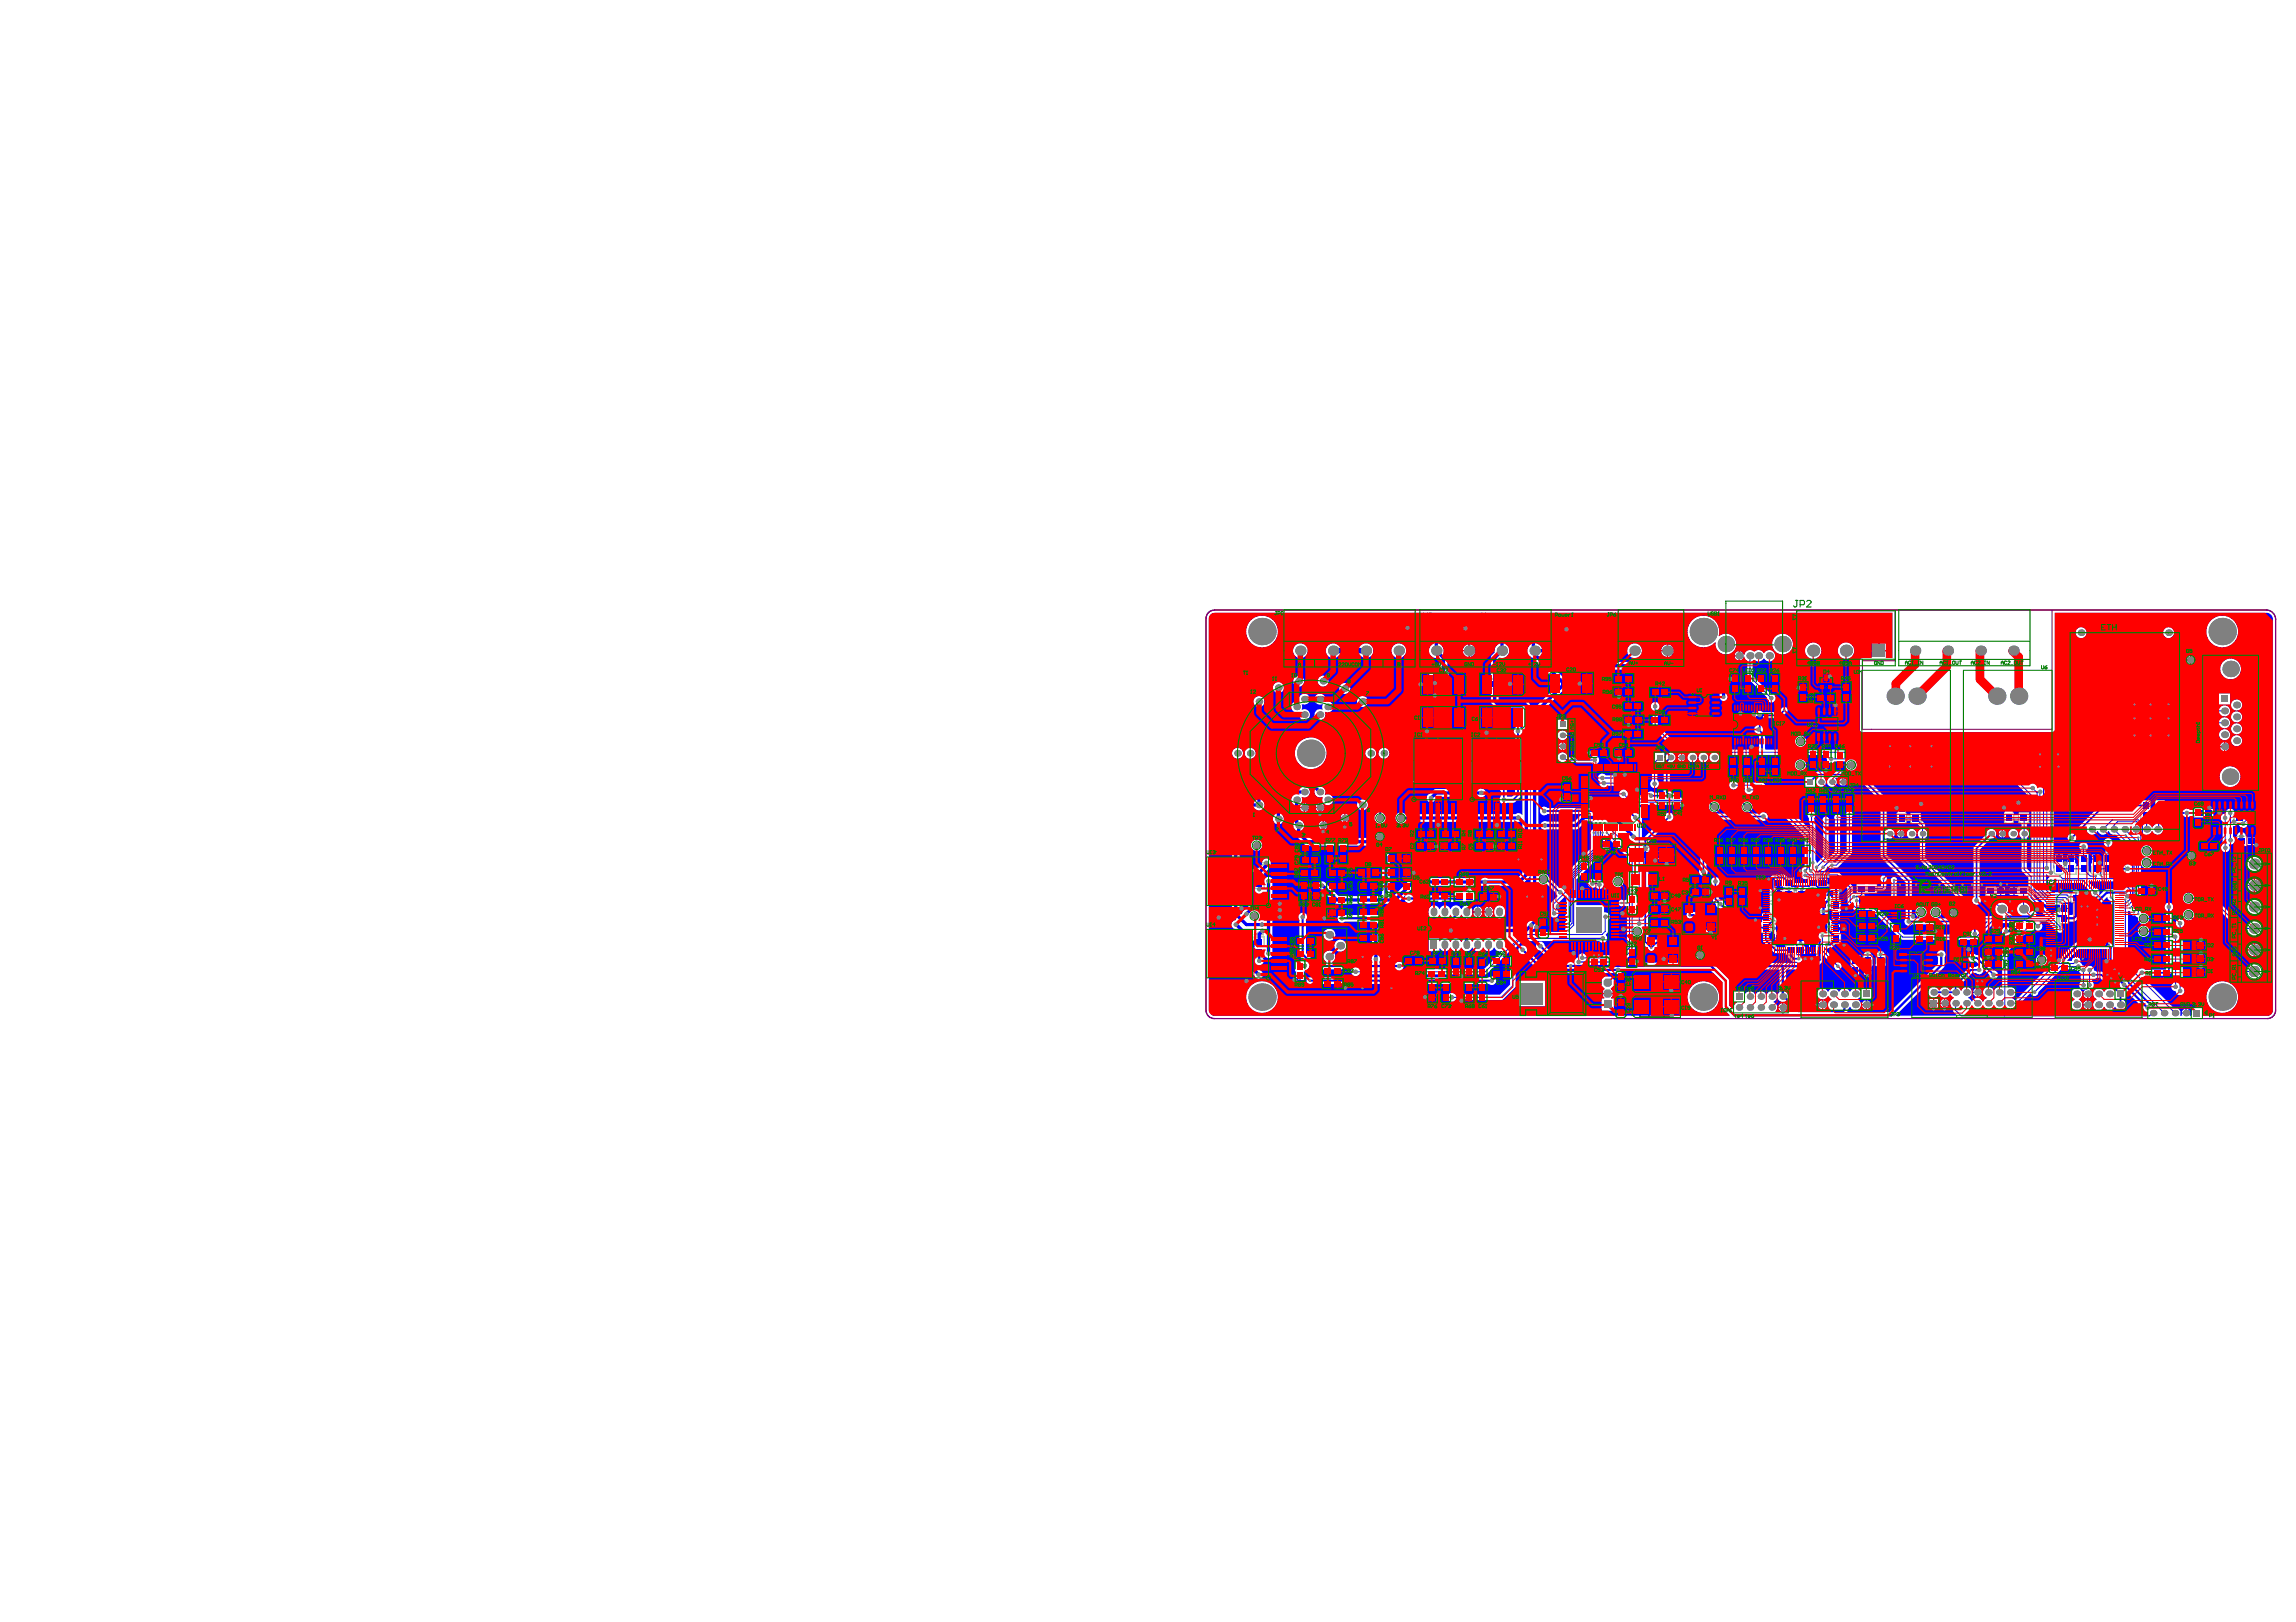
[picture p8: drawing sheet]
<svg xmlns="http://www.w3.org/2000/svg" width="297mm" height="210mm" viewBox="0 0 297 210" stroke-linecap="round" stroke-linejoin="round" font-family="sans-serif">
<g fill="none" stroke="#000" stroke-width=".13">
<path d="M182.5 80h4.2v2.5h-4.2zM183.6 80v2.5M185.6 80v2.5M182.5 80.6h.7v1.3h-.7M186.7 80.6h-.7v1.3h.7M189.9 80.6h.8v1.4h-.8M189.9 80h4.3v2.6h-4.3zM191.1 80v2.6M193.1 80v2.6M194.2 80.6h-.7v1.4h.7M197.9 80.8h.7v1.3h-.7M197.9 80.2h4.2v2.5h-4.2z"/>
<path d="M199 80.2v2.5M201 80.2v2.5M202.1 80.8h-.7v1.3h.7M211.6 110h.7v1.3h-.7M211.6 109.4h4.2v2.5h-4.2zM212.7 109.4v2.5M214.7 109.4v2.5M215.8 110h-.7v1.3h.7M212.2 129h4.2v2.6h-4.2zM212.2 129.6h.7v1.4h-.7M212.2 125.8h4.2v2.5h-4.2zM212.2 126.4h.7v1.3h-.7"/>
<path d="M213.3 129v2.6M213.3 125.8v2.5M215.3 129v2.6M215.3 125.8v2.5M216.4 129.6h-.7v1.4h.7M216.4 126.4h-.7v1.3h.7"/>
</g>
<path d="M156 80v50.9M157.1 78.9h136.1a1.2 1.2 0 0 1 1.2 1.2v50.6a1.07 1.07 0 0 1-1.1 1.1h-136.2a1.11 1.11 0 0 1-1.1-1.1M157.1 79a1.11 1.11 0 0 0-1.1 1.1M245.2 79v6.5h-4.3v8.9M245.2 79h.1M265.5 78.9v15.5h-24.5" fill="none" stroke="#800080" stroke-width=".14"/>
<path d="M157.1 79a1.05 1.05 0 0 0-1.1 1M293.2 78.9a1.22 1.22 0 0 1 1.2 1.3M156 130.9a1.04 1.04 0 0 0 1.1 .9M294.4 130.7a1.07 1.07 0 0 1-1.1 1.1" fill="none" stroke="#800080" stroke-width=".17"/>
<g fill="none" stroke="#c0c073" stroke-width=".17">
<path d="M185 91.5h.8M185 89.9h.8M185 88.3h.8M185 88.6h.8M185 87h.8M185 90.2h.8M185.1 88.6l-.2 .1-.1 .2v.9l.3 .1M185.1 87l-.3 .2v.8l.1 .3h.2M185.1 90.2l-.2 .1-.1 .2v.9l.3 .1M186.4 88.6l.9 .1 .2 .2v.7l-.1 .2-.2 .1h-.8M186.4 87h.8l.2 .2 .1 .1v.7l-.2 .3h-.9M186.4 90.2l.9 .1 .2 .2v.7l-.1 .2-.2 .1h-.8"/>
<path d="M192.9 87.9l-.2 .1v.9v.1l.2 .1M192.9 87.9h.8M192.9 89.1h.8M194.3 87.9h.8h.1l.2 .2-.1 .8-.1 .2h-.9M202.8 87.8l-1 .1-.1 .2v.7l.1 .3h.2h.8M203.3 87.8h.8M203.3 89.1h.8M204.1 87.8l.1 .1 .2 .2-.1 .9-.2 .1M225.6 92.7v.7M225.6 93.4l.2 .3h.1h.8M226.7 92.4h-.8l-.2 .2-.1 .1M227.3 92.4l.9 .1 .1 .2v.7l-.1 .3h-.1h-.8"/>
<path d="M160.6 113.9l.1 1 .2 .1h.7l.3-.1v-.2v-.8M160.6 113.4v-.8l.1-.2 .2-.1h.7l.3 .1v1M162.3 113.4v-1.1h1.2v1.1M162.3 113.9v1.1h1.2v-1.1M188.8 119.8h-1l-.1 .3v.7l.1 .2 .2 .1h.8M189.2 115.4h-.8h-.1l-.1 .3v.7l.1 .2 .9 .1M189.3 119.8h.8h.2l.1 .3M189.8 115.4h.8l.2 .1v.2M190.8 115.7v.7M190.8 116.4l-.1 .2-.1 .1h-.8M213.2 110.1h-.9l-.2 .2v.8l.2 .2h.1h.8M213.8 110.1h.8h.1l.1 .2v.8l-.1 .2h-.9"/>
<path d="M227.8 119.1v-.8l.1-.1 .2-.1h.7l.2 .1 .1 .9M227.8 119.7v.8l.1 .1 .2 .2M229.1 119.7v.8l-.1 .1-.2 .2M229.5 118.2v.9l.3 .1h.7l.2-.1 .1-.2v-.7M229.5 117.6v-.8l.1-.2 .2-.1h.7l.2 .2 .1 .9M229.7 115l-.2 .2-.1 .8 .2 .3h.1M229.7 115h.8M229.7 116.3h.8M230.5 113.6h-1l-.1 .3v.7v.1l.3 .1h.8M231 113.6h.8h.1l.2 .3v.7l-.2 .2h-.9M231.1 115h.7l.2 .1 .1 .2v.7l-.1 .3h-.9M233.4 115.1h-.7h-.2l-.1 .3v.7l.1 .2h.9"/>
<path d="M234 115.1h.9l.2 .3v.7l-.1 .1-.2 .1h-.8M234.9 113.6h-.8h-.1l-.1 .3v.7l.1 .2h.9M235.3 116.8v.9l.3 .1h.7l.2-.1v-.2v-.7M235.3 116.2v-.8v-.1l.3-.2h.7l.2 .2v.9M235.3 119.1v-.9l.3-.2h.7l.2 .2 .1 .1v.8M235.3 119.7v.8v.1l.3 .1h.7l.2-.1 .1-.9M235.5 113.6h.9l.1 .3v.7v.1l-.2 .1h-.8M236.9 118.1l.1 .9 .2 .2h.7l.2-.1 .1-.2v-.8M236.9 117.5v-.7l.1-.2 .2-.1h.7l.3 .1v.9M241.2 114.4h-1v1.2h1M241.3 115.9h-1.1v1.3h1.1M241.8 114.4h1.1v1.2h-1.1"/>
<path d="M241.8 115.9h1.1v1.3h-1.1M245.4 105.5v.8v.1l.2 .2h.8l.2-.2v-.9M245.4 104.2l.1-.3h.9l.2 .1v.2M245.4 104.2v.7M246.6 104.2v.7M257.9 114.7h-.8h-.1l-.1 .3v.7l.1 .2 .9 .1M258.5 114.7h.9l.1 .3v.7l-.1 .2-.1 .1h-.8M259.3 105.5v.8l.1 .2h.1h.7l.3-.1v-.9M259.3 104.9v-.9l.2-.1h.7l.3 .1v.1v.8M260.1 114.7l-.2 .1-.1 .9 .2 .2 .1 .1M260.1 116h.8M260.1 114.7h.8"/>
<path d="M261.5 114.7h.7h.2l.1 .3v.7l-.1 .2-.9 .1M261.6 119.2h-1.1v1.3h1.1M262.2 119.2h1v1.3h-1M265.7 112.9l.2 .2h.1h.9l.1-.2M265.7 111.5l.1-.9 .2-.1h.7l.3 .1v.1v.8M265.7 112.1v.8M266.4 118.5v.8v.1l.3 .1h.7l.2-.1 .1-.9M266.4 117.9v-.9l.3-.1h.7h.1l.2 .2v.8M267 112.1v.8M267.3 111.5v-1h1.3v1M267.3 112.1v1h1.3v-1M268.9 111.5v-1h1.3v1"/>
<path d="M268.9 112.1v1h1.3v-1M269 115.5h-.8l-.2 .1-.1 .2v.7l.1 .3h1M269.5 115.5l.9 .1 .2 .2v.7l-.2 .3h-.1h-.8M270.5 111.5v-.9l.3-.1h.7l.2 .1 .1 .1v.8M270.5 112.1v.8M270.5 112.9l.1 .2h.2h.8l.2-.2M271.8 112.1v.8M272.1 111.5v-1h1.3v1M272.1 112.1v1h1.3v-1M273.7 111.5v-1h1.3v1M273.7 112.1v1h1.3v-1M277 104.6v-1.1h1.2v1.1"/>
<path d="M277 105.2v1h1.2v-1M278.8 104.6v-1.1h1.3v1.1M278.8 105.2v1h1.3v-1M284.9 104.5h-.8l-.2 .1-.1 .2v.7l.1 .3h1M285.4 104.5l1 .1 .1 .2v.7v.2l-.3 .1h-.8M289.3 108.5v.7M289.3 109.2v.2l.3 .1h.8M290.1 105.2h-.8h-.2l-.1 .3v.7l.1 .2 1 .1M290.4 108.2h-.8l-.3 .2v.1M290.6 105.2h1l.1 .3v.7v.1l-.3 .2h-.8M290.9 108.2h.8l.2 .2 .1 .1v.7l-.2 .3h-.9M160.6 122.9v.7l.1 .2 .2 .1"/>
<path d="M160.9 121.2l-.2 .2-.1 .1v.8M160.9 123.9h.7M160.9 121.2h.7M161.6 121.2l.2 .1 .1 .2v.8M161.9 122.9v.7l-.1 .3h-.2M162.3 122.3v-1.1h1.2v1.1M162.3 122.9v1h1.2v-1M167.5 125.9v.8l.2 .3h.1h.7l.3-.1v-1M167.5 125.4l.1-1 .2-.1h.7l.3 .1v.2v.8M190.4 120.1v.7M190.4 120.8l-.1 .2-.2 .1h-.8M214.4 122.9v.8l.1 .2 .2 .1"/>
<path d="M214.7 121.3l-.3 .1v.1v.8M214.7 124h.7M214.7 121.3h.7M215.4 121.3l.2 .1 .1 .1v.8M215.7 122.9v.8l-.2 .2-.1 .1M228.1 120.8h.7M229.5 121.1v.7l.1 .3h.1h.8l.2-.1v-.9M229.5 120.5v-.9l.2-.2h.8l.2 .2v.1v.8M232 120.8l-.9 .1-.1 .2v.7l.1 .2 .1 .1h.8M232 122.3h-.8l-.1 .1-.1 .2v.7l.1 .3h.9M232.6 120.8h.8l.1 .1 .1 .2v.7l-.1 .2-.9 .1M232.6 122.3l.9 .1 .2 .2v.7l-.1 .2-.2 .1h-.8"/>
<path d="M233.9 122.5v.7l.1 .3h.2h.7l.2-.1 .1-.9M233.9 121.1l.1-.2 .9-.1 .2 .2 .1 .1M233.9 121.1v.8M235.2 121.1v.8M236.9 121.1v.8l.1 .1 .2 .2h.7l.3-.2v-.9M236.9 120.5l.1-.9 .2-.1h.7h.2l.1 .3v.7M239.4 125.2v.8v.1l.3 .2h.7l.2-.2 .1-.9M239.4 124.6v-.9l.3-.1h.7h.1l.2 .2v.8M241 125.2v.9l.3 .2h.7l.2-.2 .1-.1v-.8M241 124.6v-.7v-.2l.3-.1h.7l.2 .1 .1 .9M242.7 125.2v1.1h1.2v-1.1M242.7 124.6v-1h1.2v1"/>
<path d="M271.4 120.9h-.8l-.1 .1-.2 .2v.7l.2 .3h.9M272 120.9l.9 .1 .1 .2v.7l-.1 .3h-.1h-.8"/>
</g>
<g fill="none" stroke="#c0c073" stroke-width=".14">
<path d="M181.9 79.9h5.8v2.8h-5.8zM185.2 79.9v2.8M189.4 80h5.8v2.8h-5.8zM192.7 80v2.8M196.9 80h5.7v2.8h-5.7zM199.3 80v2.8M247.1 103.3h1.4v3.3h-1.4zM247.1 106.3l.3 .3M248.3 106.6h.1M248.5 106.3l-.2 .3M261.1 106.3l.3 .2M261.1 103.2h1.4v3.3h-1.4z"/>
<path d="M262.3 106.5h.1M262.5 106.3l-.2 .2"/>
</g>
<g fill="none" stroke="#c0c073" stroke-width=".13">
<path d="M184.1 79.5h.3l-.2-.2v.4M184.6 79.7h.1M184.6 79.3h.1M184.6 79.3v.4M184.6 79.3l.1 .1M184.9 79.4l.2-.1v.4h-.2zM191.6 79.5h.1M191.6 79.5l.1 .1M191.7 79.6h-.1l.1 .2 .2-.1M191.7 79.6h.1M191.9 79.4l-.2-.1-.1 .2M192.1 79.8h.1"/>
<path d="M192.2 79.3h.1M192.2 79.3v.5M192.2 79.3v.1M192.4 79.4l.3-.1v.5l-.3-.1zM199.6 79.4h-.1h-.2l.3 .4h-.3M199.8 79.8h.2M199.9 79.4h.1M199.9 79.4v.4M200.1 79.4h.3v.4l-.3-.1zM187.6 87.6h.1M187.6 90.7h.3v.2l-.1-.1-.2 .1 .1 .2 .2-.1M187.6 89.3h.3l-.2-.2v.4"/>
<path d="M187.7 87.6l-.1 .1 .1 .1h.2M187.7 87.6h.1M187.9 87.5l-.2-.1-.1 .2M188.1 87.8h.1M188.1 91.1h.2M188.1 89.5h.2M188.2 87.4h.1M188.2 87.4v.4M188.2 87.4v.1M188.2 90.7h.1M188.2 89.1h.1M188.2 89.1v.4"/>
<path d="M188.2 90.7v.4M188.4 87.5v-.1l.2 .1v.3h-.2M188.4 90.7h.1h.2v.3l-.1 .1-.2-.1M188.4 89.1h.1h.2l-.1 .4-.2-.1M193.4 87.4h.1M193.4 87.4l.1 .1M193.5 87.5l-.1 .1 .1 .1 .2-.1M193.5 87.5h.1M193.7 87.3h-.2l-.1 .1M193.8 87.4h.1M193.8 87.4l.1 .1M193.9 87.5l-.1 .1 .1 .1 .2-.1"/>
<path d="M193.9 87.5h.1M194.1 87.3h-.2l-.1 .1M194.3 87.3h.2v.3v.1l-.2-.1M202.5 87.6h.1M202.5 87.2h.1M202.5 87.2v.4M202.5 87.2l.1 .1M203 87.3v-.1l-.3 .1 .3 .3h-.3M203.2 87.3v-.1l.2 .1v.3h-.2M228.6 93.5h.1M228.6 93v.3l.4-.3M228.6 93.5h.4"/>
<path d="M228.6 92.9v-.1v-.2h.3l.1 .1-.1 .2M229 93.5v.1M161 111.7h-.3l.3 .4M161.4 111.7h-.3l.3 .4M161.5 111.7h.1h.2l-.1 .4-.2-.1M162.4 111.8h-.1l.1-.2 .2 .1v.1M162.4 111.8l-.1 .1 .1 .1h.2v-.2M162.4 111.8h.2M163.1 111.6h-.3l.3 .4M163.3 111.9l-.1 .1M163.5 111.9l-.3-.1 .1-.2h.2v.4M188.7 119.4l-.1-.1 .1-.1 .2 .1-.1 .1"/>
<path d="M188.7 119.4l-.1 .1 .1 .1h.2l-.1-.2M188.7 119.4h.1M188.9 115h.3l-.2-.2v.4M189 119.2h.3v.2l-.1-.1-.2 .1 .1 .2h.2M189.3 115.1l.3-.1v.2h-.2zM189.3 114.8l.3 .2M189.4 119.3l.1-.1 .2 .1v.3h-.3M189.8 114.9v-.1l.2 .1v.3h-.2M212.6 109.7h.3l-.2-.2v.4M213 109.7h.3l-.2-.2v.4M213.5 109.5h.2v.4l-.2-.1M228.1 115.6h.1"/>
<path d="M228.2 115.6l-.1 .1 .1 .1h.2M228.2 115.6h.1M228.2 116.8h.3l-.2-.2v.4M228.4 115.5l-.2-.1-.1 .2M228.8 115.5v-.1l-.3 .1 .3 .3h-.3M228.9 116.6h-.1h-.2l.3 .4h-.3M229 115.5v-.1l.3 .1v.3h-.1h-.2M229.1 116.6h.2v.4l-.2-.1M229.5 113.2h.2l.1-.1-.1-.2-.2 .1v.3l.1 .1 .2-.1M229.9 113.2l.3-.1-.1-.2-.2 .1v.3l.1 .1 .2-.1M230.3 113l.1-.1 .2 .1v.4l-.3-.1M232.5 116.8l.3-.1v.2h-.2z"/>
<path d="M232.5 116.5l.3 .2M233.2 116.6l-.1-.1-.2 .1 .3 .3h-.3M233.4 116.6v-.1l.2 .1v.3h-.2M233.9 118.2l-.1-.1-.2 .1 .3 .3h-.3M234 118.2l.1-.1 .2 .1v.3h-.3zM234.5 118.5h.2M234.6 118.1h.1M234.6 118.1l.1 .1M234.6 118.1v.4M234.8 118.2l.1-.1 .2 .1-.1 .3h-.2M235.7 113.2l-.1-.1 .1-.2 .2 .1-.1 .2M235.7 113.2h-.1l.1 .2 .2-.1-.1-.1"/>
<path d="M235.7 113.2h.1M236.1 113.4h.1M236.2 112.9h.1M236.2 112.9v.5M236.2 112.9v.1M236.4 113v-.1l.3 .1-.1 .4-.2-.1M236.7 115.4h.1M236.8 115.4l-.1 .1 .1 .2 .2-.1M236.8 115.4h.1M237 115.3l-.2-.1-.1 .2M237.1 115.3l.1-.1 .2 .1-.1 .4-.2-.1zM237.6 115.7h.2"/>
<path d="M237.7 115.2h.1M237.7 115.2v.5M237.7 115.2l.1 .1M237.9 115.3l.1-.1 .2 .1-.1 .4-.2-.1M238.4 118.7l.1-.1 .2 .1-.1 .3-.2-.1zM238.9 119h.1M239 118.6h.1M239 118.6v.4M239 118.6v.1M239.2 118.7l.1-.1 .2 .1-.1 .3-.2-.1M240.2 113.7h.2l-.2-.2v.4M240.5 117.4h-.1h-.2l.3 .4h-.3"/>
<path d="M240.7 113.9h.1M240.7 117.8h.1M240.7 113.5h.1M240.7 113.5l.1 .1M240.7 113.5v.4M240.8 117.4h.1M240.8 117.4v.4M241.1 113.8l-.2 .1M241.1 117.7l-.1 .1M241.2 113.8h-.2l-.1-.2 .3-.1v.4M241.3 117.7h-.3v-.3h.3v.4M245.3 103.6h.2"/>
<path d="M245.4 103.2h.1M245.4 103.2v.4M245.4 103.2l.1 .1M245.6 103.3h.1M245.6 103.3l.1 .1M245.7 103.4l-.1 .1 .1 .1h.2M245.7 103.4h.1M245.9 103.3l-.2-.1-.1 .1M246.1 103.3v-.1l.2 .1v.3h-.2M247.5 102.9h.3l-.1 .2h-.1zM247.5 102.7l.3 .2M248 102.7h.2v.4l-.3-.1z"/>
<path d="M257.7 114.1h-.2l.2 .4M257.9 114.2h.1M257.9 114.2l.1 .1M258 114.3l-.1 .1 .1 .1h.2M258 114.3h.1M258.2 114.2l-.2-.1-.1 .1M258.3 114.2l.1-.1 .2 .1v.3h-.1h-.2M259.3 103.4h.3l-.2-.3v.5M259.7 103.4l.3-.1-.1-.2-.2 .1v.3l.1 .1 .2-.1M260.1 103.2l.1-.1 .2 .1v.3l-.1 .1-.2-.1M260.5 114.4l.2-.1v.2h-.2zM260.5 114.1l.2 .2"/>
<path d="M260.9 114.2h.1M260.9 114.2l.1 .1M261 114.3l-.1 .1 .1 .1h.2M261 114.3h.1M261.2 114.2l-.2-.1-.1 .1M261.3 114.2l.1-.1 .2 .1-.1 .3h-.2M261.5 102.5h-.3l.3 .5M261.7 103h.2M261.8 102.5h.1M261.8 102.5v.5M261.8 102.5l.1 .1M262 102.6l.3-.1v.5l-.3-.1z"/>
<path d="M265.8 110l-.1-.1 .1-.1 .2 .1-.1 .1M265.8 110l-.1 .1 .1 .1 .2-.1-.1-.1M265.8 110h.1M266.2 110h.2v-.1v-.1l-.2 .1v.2v.1l.2-.1M266.4 119.7h.3v.2l-.1-.1-.2 .1 .1 .2 .2-.1M266.6 109.9l.1-.1 .2 .1v.2l-.1 .1-.2-.1M266.8 119.8h.1M266.8 119.8l.1 .1M266.9 119.9l-.1 .1 .1 .1 .2-.1M266.9 119.9h.1M267.1 119.7h-.2l-.1 .1M267.1 110.1l.3-.1v.1l-.2 .1z"/>
<path d="M267.1 109.8l.3 .2M267.3 119.7h.2v.4l-.2-.1M267.5 109.9l.1-.1 .2 .1v.3l-.3-.1zM268 110.2h.2M268.1 109.8h.1M268.1 109.8l.1 .1M268.1 109.8v.4M268.5 110.1l-.2 .1M268.6 110.1h-.2l-.1-.2 .3-.1v.4M268.8 109.8h.3v.2l-.1-.1-.2 .1 .1 .2 .2-.1M269.2 109.9l.1-.1 .2 .1v.3l-.3-.1zM269.7 110.2h.2"/>
<path d="M269.8 109.8h.1M269.8 109.8l.1 .1M269.8 109.8v.4M270.2 110.1l-.2 .1M270.3 110.1h-.2l-.1-.2 .3-.1v.4M270.9 109.8h-.3l.3 .4M271 110h.3v-.1v-.1l-.3 .1v.2l.1 .1 .2-.1M271 116.1v-.1l-.2 .1 .2 .3h-.2M271.2 116.2h.3l-.2-.2v.4M271.5 109.9v-.1l.3 .1v.2l-.1 .1-.2-.1M271.6 116.1l.1-.1 .2 .1-.1 .3-.2-.1M271.9 110h.3l-.2-.2v.4"/>
<path d="M272.4 109.9v-.1l.2 .1v.3l-.2-.1zM272.9 110.2h.1M272.9 109.8h.1M272.9 109.8l.1 .1M272.9 109.8v.4M273.3 110.1l-.2 .1M273.4 110.1h-.2l-.1-.2 .3-.1v.4M273.6 109.9h.1M273.6 109.9l.1 .1M273.7 110l-.1 .1 .1 .1 .2-.1M273.7 110h.1M273.9 109.9l-.2-.1-.1 .1"/>
<path d="M274.1 109.9v-.1l.2 .1v.3l-.2-.1zM274.6 110.2h.1M274.6 109.8h.1M274.6 109.8l.1 .1M274.6 109.8v.4M275 110.1l-.2 .1M275.1 110.1h-.2l-.1-.2 .3-.1v.4M277.2 102.7h-.3l.3 .4M277.6 102.7h-.2l.2 .4h-.2M277.9 102.9l-.1 .2M278.1 102.9h-.2l-.1-.2h.3v.4M278.9 102.9h-.1l.1 .2 .2-.1-.1-.1"/>
<path d="M278.9 102.9l-.1-.1 .1-.1h.2l-.1 .2M278.9 102.9h.1M279.5 102.7h-.1h-.2l.3 .4h-.3M279.8 102.9l-.2 .2M279.9 102.9h-.2l-.1-.2h.3v.4M283.8 104.1l.3-.1-.1 .2h-.1zM283.8 103.8l.3 .2M284.3 104.1l.2-.1v.2h-.2zM284.3 103.8l.2 .2M284.7 103.9v-.1l.3 .1-.1 .3h-.2M291.9 105.6l.1-.1 .2 .1-.1 .4-.2-.1zM292.4 108.8v-.1l-.2 .1 .2 .3h-.2"/>
<path d="M292.6 105.5h-.2l.2 .5M292.8 105.6l.1-.1 .2 .1-.1 .4-.2-.1M292.9 108.7h-.3l.3 .4M293 108.8l.1-.1 .2 .1v.3h-.1h-.2M160.7 120.8h.1M160.8 120.8l-.1 .1 .1 .2 .2-.1M160.8 120.8h.1M161 120.7l-.2-.1-.1 .2M161.2 120.8h-.1l.1-.2 .2 .1-.1 .1M161.2 120.8l-.1 .1 .1 .2 .2-.1-.1-.2M161.2 120.8h.1M161.5 120.7l.1-.1 .2 .1-.1 .4-.2-.1"/>
<path d="M162.3 120.9l.3-.1-.1 .3h-.2zM162.3 120.6l.3 .2M162.8 120.8h-.1l.1-.2 .2 .1-.1 .1M162.8 120.8l-.1 .1 .1 .2 .2-.1-.1-.2M162.8 120.8h.1M163.3 120.9l-.2 .2M163.4 120.9h-.2l-.1-.2 .3-.1v.5M167.9 127.2h-.3l.3 .4M168.1 127.4l-.1-.1 .1-.1 .2 .1v.1M168.1 127.4l-.1 .1 .1 .1 .2-.1v-.1M168.1 127.4h.2M168.5 127.3v-.1l.3 .1v.2l-.1 .1-.2-.1"/>
<path d="M214.7 120.6h-.1h-.2l.3 .4h-.3M214.8 120.6h.3v.2l-.2-.1-.1 .1 .1 .2 .2-.1M215.2 120.6h.1h.2v.3l-.1 .1-.2-.1M227.8 121l.3 .2M227.9 121.2h.2v.1l-.2 .1-.1-.1zM228.3 121.4h.1M228.4 121h.1M228.4 121v.4M228.6 121h.1h.2v.3l-.1 .1-.2-.1M229.4 122.3h.3v.2l-.1-.1-.2 .1 .1 .2 .2-.1M230.1 122.3h-.2l.2 .4h-.2M230.3 122.3h.1h.2v.3l-.1 .1-.2-.1"/>
<path d="M231.3 120.2l-.1-.1-.2 .1 .3 .4h-.3M231.4 123.8h-.3l.3 .4M231.6 124.2h.1M231.6 123.8h.1M231.6 123.8l.1 .1M231.6 123.8v.4M231.7 120.2v-.1l-.2 .1 .2 .4h-.2M231.9 123.9v-.1l.2 .1v.3h-.2M231.9 120.2v-.1l.3 .1-.1 .4-.2-.1M233.8 120.7h.1M233.9 120.3h.1M233.9 120.3v.4"/>
<path d="M234.1 120.3h.3l-.1 .4-.2-.1zM234.6 120.7h.1M234.6 120.3h.1M234.6 120.3v.4M234.9 120.3h.2v.4l-.2-.1M238.4 121.8v-.1l.3 .1-.1 .3h-.2zM238.8 121.8l.1-.1 .2 .1-.1 .3h-.2zM239.3 122.1h.1M239.4 121.7h.1M239.4 121.7v.1M239.4 121.7v.4M239.6 121.8v-.1l.3 .1-.1 .3h-.2"/>
<path d="M240 122.9h-.3l.3 .4M240.1 123l.1-.1 .2 .1v.3h-.1h-.2M241.5 123.1l-.1 .1 .1 .1 .2-.1-.1-.1M241.5 123.1l-.1-.1 .1-.1 .2 .1-.1 .1M241.5 123.1h.1M241.8 123l.1-.1 .2 .1v.2l-.1 .1-.2-.1M242.6 123.2h.3l-.2-.3v.5M243.1 123.1h.1M243.1 123.1v.1M243.1 123.2v.2l.2-.1M243.1 123.2h.1M243.3 123l-.2-.1v.2"/>
<path d="M243.6 123.2l-.1 .2M243.8 123.2h-.2l-.1-.2 .3-.1v.5M261.3 120.9h.1M261.3 120.9v.1M261.3 121h.1M261.3 121v.1v.1l.3-.1M261.6 120.9l-.3-.1v.1M261.7 120.9h.1M261.7 120.9l.1 .1M261.8 121h.1M261.8 121l-.1 .1 .1 .1 .2-.1M262 120.9l-.2-.1-.1 .1"/>
<path d="M262.3 121.1l-.2 .1M262.4 121.1l-.3-.1 .1-.2h.2v.4M271.1 120.5h.3l-.2-.2v.4M271.5 120.4h.1M271.5 120.4l.1 .1M271.6 120.5l-.1 .1 .1 .1 .2-.1M271.6 120.5h.1M271.8 120.3h-.2l-.1 .1M272 120.3h.2v.4l-.2-.1"/>
</g>
<g fill="#00f">
<path d="M262.1 116h.3l.1 .4 2.1 2.1-1.1 .1a.5 .5 0 0 0-.6-.7l-.3 .2a1.04 1.04 0 0 0-.3-1.2h-.2z"/>
<path d="M231.8 116.3h.3v-.2h.3v.2h.3l.1 .4 .9 .8h1.6v.3l.1 .1v.1h-.1v1.5h.1v.5h.5v.1h-.5v.5l.1 .1-.2 .2v.2h-.1v-.3h-1.3v.3h-.3v-.3h-.3v-.3l-.8-.7-1.8-.1v-.3h-.2v-.2h.3v-.5l.4-.1 .6-.6z"/>
<path d="M270 118.7l2.6-2.6h.1a.63 .63 0 0 0 .4 .6v5.2l-.1 .1v-1.1h-.8z"/>
<path d="M267.4 124.3l1.5-1.5h3.7v3l1.6 1.7 .2 .4h-.2l-2.1-2.1h-.9l-.3-.2a.63 .63 0 0 0-.4-.6 .63 .63 0 0 0-.6 .1l-.5-.1-.2-.4a.58 .58 0 0 0-.5-.8 .58 .58 0 0 0-.7 .5z"/>
<path d="M199 114.2l.2 .1a.72 .72 0 0 0 .9 .1l1.2 1.1 .2 .4-.9 1v1a.57 .57 0 0 0 .2 .8 .57 .57 0 0 0 .8-.3 .57 .57 0 0 0-.3-.7v-.5l1.4-1.3v2.4a.45 .45 0 0 0 .1 .8 .48 .48 0 0 0-.3 .7l-.1 .8h-4.4l.2-.3 .3-.1 .5-.8z"/>
<path d="M273.5 125.2h.1l5.1 5.1-.2 .1a.69 .69 0 0 0-.7-.6l-2.5-2.5-.1-.3-.4-.1-1.3-1.4z"/>
<path d="M233.4 122.1h.2v-.1h.3v.2h.1v.5l.6 .1v.6h.4v.7l-.6 .5h-1.5v-.1a.5 .5 0 0 0 .2-.6 .5 .5 0 0 0-.7-.3v-.1h.5v-.6h.6v-.4l-.2-.1zM234 122.9v.5h.5v-.5zM233 123v.5h.5v-.5z"/>
<path d="M229.4 129.6l.6-.4 .3 .4h.6l1.2 1.3-1.2 .1 .3-.6h-1.1l.3 .6h-.7a.77 .77 0 0 0-.3-1.3zM230.7 129.8v.5h.5l-.2-.3zM230.2 130l-.1 .3h.5v-.5z"/>
<path d="M230 114.2h.2v.5h.5v.1l.3 .1v.1h-.3v.2h-.5v1h.5v.1h.3v1.3l-.2 .2h-.2v-.5l-.6-.1v-.5h-.3v-.5h.4v-1h-.4v-.5h.3zM230.2 116.7v.5h.4v-.5z"/>
<path d="M228.8 120.8h.3l.1-.3 .3 .1v.2h.1v.5h1v-.5h.1v-.2h1.5l.1 .1-.1 .1v.2h-.5v.9h.5v.2h.3l.1 .4h-.2v-.2h-1.4v.3h-1.1l-1.1-1.1zM231.1 121v.4h.5v-.4zM231.1 121.5v.4h.5v-.4zM230.2 121.5v.5h.4v-.5zM229.6 121.5v.5h.4v-.5z"/>
<path d="M233.8 115.1l.8-.3 .4 .4 .4 .1v.5h1l.1-.6h.6l.1 1.2h-.1a.55 .55 0 0 0-.7-.5h-1v.5h-.1v.3h-1.3l-.3-.3 .1-.2h.5v-1h-.5zM234.4 115.2v.4h.5v-.4zM234.4 115.8v.4h.5v-.4z"/>
<path d="M264.7 113.1l.4 .4a.47 .47 0 0 0-.2 .5 .47 .47 0 0 0 .5 .3h.2h3.7l1.2 1.1a.57 .57 0 0 0 .5 .7 .57 .57 0 0 0 .6-.6 .57 .57 0 0 0-.6-.6l-.8-.8h3.8l1 .9-.1 .1h-2.5l-3 3h-.4v-1.3h.3v-.1h.5v-1h-.5v-.2h-.3a.43 .43 0 0 0-.4-.4 .43 .43 0 0 0-.5 .4h-.2l-.1 .2-.4-.2h-1.9l-.8-.8zM269.9 115.7v.4h.5v-.4zM269.9 116.2v.5h.5v-.5z"/>
<path d="M263.1 115.7l1.5 1.3 1.7 .1h.2v.4h.4v-.6a.41 .41 0 0 1 .6-.1l.3-.2 .1 .2h.3v1.5l-.1 .1h-.4v-.3h-.2v-.5h-1v.5a.43 .43 0 0 0-.6-.1 .43 .43 0 0 0-.2 .5v.1l-2.6-2.6zM267.1 117v.5h.4v-.5z"/>
<path d="M259.7 123.2l2.7-2.7h.8l.1-.2a.57 .57 0 0 0 .9-.2 .57 .57 0 0 0-.4-.8v-.1h1l.9 .9 .1 .2 .3 .1a.44 .44 0 0 0 .6 .3 .44 .44 0 0 0 .2-.7l-.2-.5h1v-.2l.7-.1 .4-.3h.3l.2 .3 1.8 1.8-.6 .1v.4h.6v.1h-.6v.4h-2l-1.9 1.9-.1 .4h-.5l-.2 .1-5 5.1-.5-.4a.7 .7 0 0 0 .4-.9 .7 .7 0 0 0-.9-.4l-.1-.1zM263.4 124.2a.75 .75 0 0 0 1.5 0 .75 .75 0 0 0-1.5 0z"/>
<path d="M178.5 120.2l.2-.2h9.1v.3l.7 .1v.5h.5v.2h.2v.6l-.2 .2a.71 .71 0 0 0-.7-.5 .71 .71 0 0 0-.6 .5h-.1a.71 .71 0 0 0-.6-.5 .71 .71 0 0 0-.7 .4h-.1v-.4h-1.4v1.7h1.4v-.4h.1a.71 .71 0 0 0 .7 .4 .71 .71 0 0 0 .6-.5h.1a.71 .71 0 0 0 .6 .5 .71 .71 0 0 0 .7-.5h.1a.71 .71 0 0 0 .7 .5 .71 .71 0 0 0 .6-.5h.1a.71 .71 0 0 0 .7 .5 .71 .71 0 0 0 .6-.5h.1a.71 .71 0 0 0 .7 .5 .71 .71 0 0 0 .7-.5l.4 .4 .6 .1-2.3 2.3h-10.5a.68 .68 0 0 0-.3-.9h-.3l-.3 .1h-2.2l.2-.5-.1-.3zM187.8 120.5v.4h.5v-.4z"/>
<path d="M259.7 130.5h.6l.4-.3 .4-.1 1.5-1.6a.57 .57 0 0 0 .6 .4 .57 .57 0 0 0 .5-.4v-.1l3-3h1.7l.3 .2h.3l.2 .4v1.1a.57 .57 0 0 0-.1 .8 .57 .57 0 0 0 .9 0l.1 .1-.4 .2-.2 .3h1.2l-.3-.5a.56 .56 0 0 0 .5-.4 .56 .56 0 0 0-.2-.6v-.3h.3l.2-.2h.5l1.3 1.3a1.2 1.2 0 0 0-.8 .5 .72 .72 0 0 0-1.2-.2 .72 .72 0 0 0 .2 1.2v.1a.72 .72 0 0 0-.2 1.1 .72 .72 0 0 0 1.2-.2h.1a.72 .72 0 0 0 .6 .5 .72 .72 0 0 0 .7-.5h.1a.72 .72 0 0 0 1.1 .3 .72 .72 0 0 0-.1-1.2v-.1h.4v-1l2.2 2.2 .1 .3 .4 .2 .1 .1h-18.2zM269.5 128.7l.2 .3 .3 .2v-.5zM270.2 128.7v.5l.3-.2 .2-.3zM270.2 129.5v.5h.5l-.2-.4zM269.7 129.6l-.2 .4h.5v-.5zM269.5 130.1l.2 .3 .3 .2v-.5zM270.2 130.1v.5l.3-.2 .2-.3zM268.2 128.1a.72 .72 0 0 0 .2 1.2v.1a.72 .72 0 0 0-.3 1.1 .72 .72 0 0 0 1.2 0 .72 .72 0 0 0-.4-1.1v-.1a.72 .72 0 0 0 .4-1.1 .72 .72 0 0 0-1.1-.1z"/>
<path d="M235.3 113.6h2.3l1.4 1.4v1.9l.8 .8 .2 .1h2.2l3.8 3.8h9.7l.2-.1 2.1-2h2.5v.4l-.2 .2-.5-.1a.57 .57 0 0 0-.8 .6 .57 .57 0 0 0 .9 .3h.7l.5-.4 .2 .1-2.3 2.3v4.8l-.7 .1-.4 .4a.7 .7 0 0 0-1.2-.3 .7 .7 0 0 0 .3 1.2l-.5 .5a.7 .7 0 0 0-.7-.5 .7 .7 0 0 0-.6 .5l-.6-.5a.7 .7 0 0 0 .3-1.2 .7 .7 0 0 0-1.2 .3l-.3-.4v-.1l1.8-1.8h.4a.62 .62 0 0 0 .7 .1 .62 .62 0 0 0 .4-.5l.6 .6a.57 .57 0 0 0 .6 .6 .57 .57 0 0 0 .6-.6 .57 .57 0 0 0-.6-.5l-1.9-1.9-.4-.1a.57 .57 0 0 0-.8 0 .57 .57 0 0 0 0 .8 .57 .57 0 0 0 .8 0l.5 .5-.5 .2h-.6l-.3 .1-2 2-.1 .2v.4l-.2 .2h-.2l-.3-.2-.3-.1-.4 .1-.2 .2h-.3a.7 .7 0 0 0-1-.1 .7 .7 0 0 0 0 1 .7 .7 0 0 0 1-.1h.3l.2 .2 .4 .1 .3-.1 .3-.2h.2l.4 .4a.7 .7 0 0 0-.5 .6 .7 .7 0 0 0 .4 .6v.5l.4 .6h-7.8v-.1l6.1-6.2 .2-.3v-1a.57 .57 0 0 0-.1-.8 .57 .57 0 0 0-.7 0 .57 .57 0 0 0-.1 .8v.9l-6.2 6.2-5.5-.1a.59 .59 0 0 1 .4-.6 .72 .72 0 0 0 1.2 .2 .72 .72 0 0 0-.3-1.1l.4-.4v.3h1.5v-1.4h-1.5v.3a.78 .78 0 0 0-1.3 .1h-.1a.72 .72 0 0 0-.7-.4 .72 .72 0 0 0-.6 .4h-.2a.72 .72 0 0 0-.6-.4 .72 .72 0 0 0-.7 .4h-.1a.73 .73 0 0 0-1.1-.2 .73 .73 0 0 0 .1 1.1 .73 .73 0 0 0 1.1-.3l.4 .4-.2 .2a1.01 1.01 0 0 0-.2 .9h-.2l.1-.3h-1.2l.1 .3h-2.4l-1.6-1.5v-.3l-.2-.2v-2.9l3.6-.1 1.1-.9 .1-.8 1.4 1.3a.5 .5 0 0 0 .5 .5 .5 .5 0 0 0 .5-.5 .5 .5 0 0 0-.5-.5l-1.7-1.6v-.1l.9-.2 .5-.4h.7v-1.4h-.1v-.5h-.5l-.1-.7h-.4l-.1-.4-.4-.4v-.8h-.2l.2-.3 .2-.1 .1 .3h.2v.5h1v-.5h.1v-1.4h-.3v-1.5l-.5-.5h-1v-.2h-.6v-.6h-.5zM235.9 113.7v.4h.5v-.4zM237.6 118.5v.5h.5v-.5zM237.1 118.5v.5h.4v-.5zM237.6 119.6v.5h.5v-.5zM239.4 123.6v1.4h.1v.5h1v-.5h.2v-.4h.3v.4h.1v.5h1v-.5h.2v-1.4h-.2a.5 .5 0 0 0-.5-.5 .5 .5 0 0 0-.5 .5h-.1v.3h-.3v-.3zM243 123.2l-.2 .3-.1 .1v1.4h.1v.5h1v-.5h.1v-1.4h-.1a.54 .54 0 0 0-.3-.5 .54 .54 0 0 0-.5 .1zM240.1 125.6v.5h.4v-.5zM239.5 125.6v.5h.5v-.5zM243.4 125.6v.5h.4v-.5zM242.8 125.6v.5h.4v-.5zM241.7 125.6v.5h.4v-.5zM241.1 125.6v.5h.5v-.5zM255.9 127.9v.4h.5l-.2-.3zM255.4 128l-.1 .3h.5v-.4zM255.9 128.5v.5l.3-.2 .2-.3zM255.3 128.5l.1 .3 .4 .2v-.5zM251.7 129.3v.5h.4l-.1-.4zM251.2 129.4l-.2 .4h.5v-.5zM250.2 129.3v.5h.5v-.5zM249.6 129.3v.5h.5v-.5zM235.9 129.5v.5h.5l-.2-.4zM241.5 129.5v.5h.5l-.1-.4zM235.4 129.6l-.2 .4h.5v-.5zM241 129.6l-.1 .4h.5v-.5zM251.7 129.9v.5l.3-.2 .1-.3zM251 129.9l.2 .3 .3 .2v-.5zM250.2 129.9v.5h.5v-.5zM249.6 129.9v.5h.5v-.5zM240.9 130.1l.1 .3 .4 .2v-.5zM241.5 130.1v.5l.4-.2 .1-.3z"/>
<path d="M156.6 79.5l.6-.2h87.6v5.8h-.8v-.8h-1.9v.8h-1.2a.36 .36 0 0 0-.3 .4v9.1a.36 .36 0 0 0 .5 .1h24.5l.2-.3v-15.1h27.4a.84 .84 0 0 1 .8 .8v50.8l-.2 .3-.4 .2-8.5 .1v-1.1h-1.4v1.1h-.2l.1-.3h-1.1v.3l-.3-.1a.7 .7 0 0 0-.1-.8 .7 .7 0 0 0-.7-.2l-3.9-3.9 .2-.2h3l.4-.4 .1-.3v-3.9h.1v5.6a.57 .57 0 0 0-.2 .6 .57 .57 0 0 0 .6 .4 .57 .57 0 0 0 .8 .4 .57 .57 0 0 0 .1-.9v-7.9a.57 .57 0 0 0 0-.8 .57 .57 0 0 0-.8 0 .57 .57 0 0 0 .1 .8v.8h-.7v-2.9a.57 .57 0 0 0 0-.8 .57 .57 0 0 0-.8 0 .57 .57 0 0 0 0 .8v7.7h-2.7a.64 .64 0 0 0-1 .2l-1.2-1.2v-6.6a.29 .29 0 0 1 .3 .1 .29 .29 0 0 1 .1 .3l.2 .2 .3-.1 .4 .4a.73 .73 0 0 0 .8 .8 .73 .73 0 0 0 .6-.9 .73 .73 0 0 0-1-.5v-6.2l.1-.1a.73 .73 0 0 0 1.2 .2 .73 .73 0 0 0-.6-1.2l.1-.1a.76 .76 0 0 0 .6-.8 .76 .76 0 0 0-.9-.7v-1.2l.6-.2 .4-.3a.71 .71 0 0 0 1 .3 .71 .71 0 0 0 .1-1.1v-.6h.5v-1.6h.8l.9 .9 .7 .1a.57 .57 0 0 0 .8 0h.5v.2h1.4v-.1h.5v-1h-.5v-.2h-1.4v.3h-.5a.57 .57 0 0 0-.8 0h-.3l-1.1-.9-1-.1v-.3h-1.3v2.7h.1v.4l-.5 .5-.3-.4v-.5h.1v-2.7h-1.2v.3l-4.9 .1-4.1 4a.57 .57 0 0 0-.5 .5 .57 .57 0 0 0 .6 .6 .57 .57 0 0 0 .5-.6l1.3-1.3 .1 .1a.71 .71 0 0 0 .5 .8 .71 .71 0 0 0 .8-.4l.1 .1a.71 .71 0 0 0 .7 .3 .71 .71 0 0 0 .6-.4l.4 .3 .6 .1 1.8 1.9v2h-.5v-1.4h-1.3v.3h-.3v-.3h-.3v-1.1a.57 .57 0 0 0 0-.8 .57 .57 0 0 0-.8 .1 .57 .57 0 0 0 .1 .8v1h-.3v1.6h-.3v-.4h-.2v-.5h-.9v.5h-.2l-.1 1.2-.2-.2v-2.2h-.3l.1-.5a.57 .57 0 0 0-.1-.9 .57 .57 0 0 0-.8 .1 .57 .57 0 0 0 .1 .8v.5h-.3v1.6h-.3v-.4h-.1v-.5h-1v.5h-.2v.4h-.3v-.4h-.1v-.5h-1v.5h-.2v.7v-16.2l2.3-2.3h19.2a.73 .73 0 0 0 1.1 .2 .73 .73 0 0 0 0-1.1 .73 .73 0 0 0-1.1 .2h-18.7v-.1l.8-.8h17.9a.73 .73 0 0 0 1.1 .3 .73 .73 0 0 0 0-1.2 .73 .73 0 0 0-1.1 .3h-18.2l-4.5 4.5v5.3h-.1l-4.5-4.4-.2-.1h-31.3l-.1-2.2-.3-.6v-.5h.3v-.7l2-.1 .7-.6a.43 .43 0 0 0 .1-.7 .43 .43 0 0 0-.7 .1l-.4 .5h-1.9a.57 .57 0 0 0-1 .2h-.2v.2h-.5v1h.5v.1h.4l-.1 .2a.61 .61 0 0 0-.2 .7 .61 .61 0 0 0 .6 .4l-.1 2h-9.9l-3.1-3.1v-2.1a.57 .57 0 0 0 0-.8 .57 .57 0 0 0-.8 0 .57 .57 0 0 0 .1 .9v2.1l.1 .3 3.3 3.3-.2 .4h1v-.3l.4 .1a.64 .64 0 0 0 .6 .9 .64 .64 0 0 0 .5-.9l.2-.1v.2a.64 .64 0 0 0 .7 .8 .64 .64 0 0 0 .5-.9l.3-.1v.2a.64 .64 0 0 0 .6 .8 .64 .64 0 0 0 .6-.9v-.1h14.1a.69 .69 0 0 0 .1 1h.4l.3-.2 1.6 .1a.75 .75 0 0 0 .7 1.1 .75 .75 0 0 0 .6-1.2h17.7l4.9 4.9v9.5h-.1l-.5-.5v-4a.63 .63 0 0 0 0-1v-.9h.3v-1.4h-1.4v.4h-.6v-.4h-.1v-.5h-1v.5h-.1v1.4h1.2v-.3h.6v.3h.4v.9a.63 .63 0 0 0 0 1v4.1l.1 .3 .8 .8v1.1h-1.3v.2h-.5v.9h.5v.2h.4v.9a.94 .94 0 0 0-.4 1.3h-1.4a.87 .87 0 0 0-.1-1.1 .87 .87 0 0 0-.9-.2l-.8-.8v-.1h.4v-.2h.5v-.9h-.5v-.2h-1.4v1.3h.3l.1 .5 .9 .8a.85 .85 0 0 0 .6 1.2v.1h-2.2l-7.5-7.6v-2.6a.63 .63 0 0 0 0-1 1.03 1.03 0 0 0-.6-1.3v-.9h-1.4v.3h-.5v-.3h-.1v-.5h-1v.5h-.1v1.4h1.2v-.4h.5v.4h1l.3 .3v.5l-.2 .2-.1 .3 .1 .3 .2 .2v2.8l.1 .2 7.7 7.7 .9 .2-1.2 1.2-.1-.9-.8-.7h-4.5l.1-.1a.73 .73 0 0 0 .4-1.2 .73 .73 0 0 0-1.2 .1 .73 .73 0 0 0 .5 1.1v.1l-3-.1v-4.9l-3.2-3.3v-2.1a.68 .68 0 0 0 1-.6 .68 .68 0 0 0-1-.6l-.1-4-3.4-3.4h-5.5l-.3 .1-.5 .6h-.8v1.2h1.3v-.7l.1-.1v.2a.64 .64 0 0 0 1 .6 .64 .64 0 0 0 .1-1.1v-.1h.6a.75 .75 0 0 0 .1 1.2 .64 .64 0 0 0 .8-.2 .64 .64 0 0 0-.1-.9v-.1h.9l-.2 .2-.2 .3h1l-.1-.3-.3-.2h1.8l3 3.1v7.2l3.2 3.3v4.6a.57 .57 0 0 0 0 .9 .57 .57 0 0 0 .9-.1h7.3l.4 .4v.4l-.2 .5h-8.6l-3.7-3.6 .3-.1v-.3h1.7l.7-.6 .1-.3v-1.9a.43 .43 0 0 0-.4-.6 .43 .43 0 0 0-.3 .7v1.7l-.4 .3h-1.4v-.3h-1.7v-.3h1.7v-.3h.6l.2-.1 .3-.3v-.9a.43 .43 0 0 0-.3-.7 .43 .43 0 0 0-.4 .7v.6h-.4v-.2h-2.7v1.2h-.1l-.4-.1v-.6l-.1-.3-1.7-1.7-3.1-.1v-.1h.3l.4-.2a.5 .5 0 0 0 .5 .2 .5 .5 0 0 0 .4-.5l.1-.1a.49 .49 0 0 0 .9 .2l.4-.1 1.8-1.8v-4.8a.43 .43 0 0 0-.4-.6 .43 .43 0 0 0-.3 .6v4.5l-1.5 1.5-.2-.2 .8-.8 .1-.2v-4.4a.43 .43 0 0 0-.4-.6 .43 .43 0 0 0-.3 .6v4.2l-.8 .8v-.1v-4.6a.43 .43 0 0 0-.4-.6 .43 .43 0 0 0-.3 .6v4.6l-.8 .8-.2-.4v-4.8l-.2-.3v-.3a.5 .5 0 0 0 0-.7 .5 .5 0 0 0-.7 0 .5 .5 0 0 0 0 .7v.5l.2 .3-.1 .6-6-6h-3.4a.57 .57 0 0 0-.8-.1 .57 .57 0 0 0 0 .8 .57 .57 0 0 0 .8 0h1a.57 .57 0 0 0 .3 .7 .57 .57 0 0 0 .7-.1h1l5.8 5.7-.1 3.9a.56 .56 0 0 0-.3 .8 .54 .54 0 0 0 .1 .7 .54 .54 0 0 0 .7 0v.6h-1.8v-.7h-.8l-.4-.4h-.2h-1.2l-.2 .1-.3 .5-.1 4.4h-.4v.6h-.5v.5h-.2v.4h-2l-2.7-2.7a.57 .57 0 0 0-.6-.6l-.2-.2v-1.7a.57 .57 0 0 0 0-.8 .57 .57 0 0 0-.8 0 .57 .57 0 0 0 0 .8v2l.5 .5 .1 .4 .5 .2 2.8 2.8h2.4v.4h.3v1.1l1.4 1.3 .2 .2h1.3v.2h.3v.3l.5 .4 .2 .1 .4 .1 .1 .1h-7.4l-4.7-4.7v-.7l-.2-.3-.9-.8-.7-.1a.43 .43 0 0 0-.4 .4 .43 .43 0 0 0 .4 .5h.3l.6 .5v.7l.1 .3 5.1 5 5.5 .1v2.9l-.3 .3a.7 .7 0 0 0-.7-.5 .7 .7 0 0 0-.6 .5l-.2-.1a.7 .7 0 0 0-.7-.3 .7 .7 0 0 0-.6 .4l-.1-.1a.7 .7 0 0 0-.6-.3 .7 .7 0 0 0-.6 .4h-.1v-.4h-1.4v1.4h.4l-.3 .3-.1 .7-.6-.6v-3.4l-2.2-2.1h-11.4l1.4-1.6 .1-1.8h.4l.5-.2v1.1l.7 .7a.42 .42 0 0 0 .4 .3 .42 .42 0 0 0 .4-.3l.3-.3 .1 .2h.1v.5h1v-.5h.2v-1.4h-1.3v.3h-.3l-.5 .5-.4-.4v-10.4h.4v-.1h.5v-1h-.5v-.1l-.2-.1-.2-1 2.7-2.7a.57 .57 0 0 0 .6-.6 .57 .57 0 0 0-.6-.6 .57 .57 0 0 0-.5 .6l-3 2.9v-3.8l-.4-.6h9h.1a.71 .71 0 0 0 .8 .9 .71 .71 0 0 0 .4-1.1l.1-.1h2.6l.3 .3a.71 .71 0 0 0 .7 .9 .71 .71 0 0 0 .7-.7 .71 .71 0 0 0-.9-.7l-.4-.4-.2-.1h-8.6a.68 .68 0 0 0-.6-.8l.1-3.7a.64 .64 0 0 0 .7-.7 .64 .64 0 0 0-.7-.6 .64 .64 0 0 0-.6 .7l-.2 .1v-.8h-1.2v.8l-.4 .5v2.3a.57 .57 0 0 0 0 .8 .57 .57 0 0 0 .8 0 .57 .57 0 0 0-.1-.8v-2.2l.2-.1h.6v3.8l-1.2 .1a.6 .6 0 0 0-.7-.1 .6 .6 0 0 0-.3 .7h-.5l-2.8-2.8-2-.1a.59 .59 0 0 0-.9 0 .59 .59 0 0 0 .1 .9 .57 .57 0 0 0 .3 .6 .57 .57 0 0 0 .7-.1h1.5l.4 .4a.67 .67 0 0 0-.2 1.1l.5 .1 1.6 1.6v.3h-.2l-.5-.5-.3-.1h-10.5a.57 .57 0 0 0-.8-.1 .57 .57 0 0 0 0 .9 .57 .57 0 0 0 .8-.1h4.4v.1l-.9 .9h-3.7a.57 .57 0 0 0-.7 .6 .57 .57 0 0 0 .8 .4h3.9l1.2-1h.8l.1 .5v.6a.42 .42 0 0 0-.3 .6v1.8l-3.3 3.4v1.8l-.2 .1-.3-.2h-.2l-1.4-1.3a.73 .73 0 0 0-.6-.6 .73 .73 0 0 0-.7 .3h-.1v-20.8l3.5-3.4h.6v-.1h.5v-1h-.5v-.2h-.7l-3.1-3 .1-.1h5.9l1.9 1.8 .3 .2h13.8l1.2 1.1v2.3a.51 .51 0 0 0 .5 .6 .51 .51 0 0 0 .5-.6l-.1-2.7-1.8-1.7h-13.9l-2-2h-6.3l-.5-.4v-.9h.4v-1.9h-2.3v1.9h.9v1.1a.95 .95 0 0 0 .4 1.6l3.4 3.4-3.5 3.5-.2 .3v26.8l-.8 .8h-6.8v-.1h-.2a.92 .92 0 0 0-.8-.8h-.9l.5-.6 .1 .1a.74 .74 0 0 0 1 .3 .74 .74 0 0 0 .4-.9 .71 .71 0 0 0-.6-.7 .71 .71 0 0 0-.8 .4l-.1-.1a.71 .71 0 0 0-.7-.3 .71 .71 0 0 0-.6 .4l-.1-.1a.71 .71 0 0 0-.7-.3 .71 .71 0 0 0-.6 .4l-.2-.1a.74 .74 0 0 0-.9-.3 .74 .74 0 0 0-.4 1v.2h-10.8a.57 .57 0 0 0-.8 0 .57 .57 0 0 0 0 .8 .57 .57 0 0 0 .8 .1h4a.88 .88 0 0 0-.5 .7v3.8l-.1 .3 .2 .5h-5.3l.1-.1a.78 .78 0 0 0 .2-1.2 .78 .78 0 0 0-1.2 0 .78 .78 0 0 0 .3 1.2v.1h-1.5l-1.2-1.3v-4.3a.57 .57 0 0 0-.1-.7 .57 .57 0 0 0-.8 0 .57 .57 0 0 0 0 .7v4.5l.1 .2 .5 .5-1.2 .1v1.4h.2v.5h1v-.5h.1v-.2l.4-.1 .3-.4 .3 .4h.2h4.8l.1 .1a.57 .57 0 0 0 .2 .7 .57 .57 0 0 0 .7-.1h16.4l.2-.1 2.9-2.9h.1v4.3l-1.3 1.3h-5.8a.57 .57 0 0 0-.9 0 .57 .57 0 0 0 0 .8 .57 .57 0 0 0 .9-.1h5.9l.3-.1 1.6-1.6v-5.1l.8-.8h10.1a.59 .59 0 0 0 .8 0 .59 .59 0 0 0-.1-.9l.3-.4v-1.4a.61 .61 0 0 0 .2-.7 .61 .61 0 0 0-.7-.4v-.9h-3.6v-3.3l3.7-3.7v-1.9h.1l2.8 2.6v5.6a.6 .6 0 0 1-.7 0 .43 .43 0 0 0-.4 .6 .43 .43 0 0 0 .6 .2l.5 .1v5.2l-1.1 1.1h-4.3a.58 .58 0 0 0-.6-.2 .58 .58 0 0 0-.4 .5l-.4 .3-.1 .4-.4-.1-.3 .1h-.9l-2.1-2.2a.57 .57 0 0 0-.6-.5 .57 .57 0 0 0-.6 .5 .57 .57 0 0 0 .5 .6l2 2.1h-1.4l-2.2-2.2a.57 .57 0 0 0-.6-.5 .57 .57 0 0 0-.6 .5 .57 .57 0 0 0 .6 .6l2.5 2.4h9.5v.1a.62 .62 0 0 0 .9-.6h11.3l1.7 1.7v3.3l.8 1.1h-66.6l-.3-.1-.3-.4-.1-.3v-50.6zM183.3 80.4v.8h.9v-.8zM182.2 80.4v.8h.9v-.8zM190.8 80.5v.7h.9v-.7zM189.7 80.5v.7h.9v-.7zM201.4 80.6v.8h.9v-.8zM200.4 80.6v.8h.9v-.8zM183.3 81.3v.8h.9v-.8zM182.2 81.3v.8h.9v-.8zM190.8 81.4v.8h.9v-.8zM189.7 81.4v.8h.9v-.8zM201.4 81.5v.8h.9v-.8zM200.4 81.5v.8h.9v-.8zM279.8 81.9a.75 .75 0 0 0 1.5 0 .75 .75 0 0 0-1.5 0zM268.5 81.9a.71 .71 0 0 0 1.4 0 .71 .71 0 0 0-1.4 0zM171.8 83.5a.95 .95 0 0 0 0 1.4 .95 .95 0 0 0 1.4-.1h2.8a.95 .95 0 0 0 1.4 .1 .95 .95 0 0 0 0-1.4 .95 .95 0 0 0-1.4 .1h-2.8a.95 .95 0 0 0-1.4-.1zM285.4 81.7a2.1 2.1 0 0 0 4.2 0 2.1 2.1 0 0 0-4.2 0zM161.2 81.7a2.06 2.06 0 0 0 4.1 0 2.06 2.06 0 0 0-4.1 0zM243.1 83.3v.8h.9v-.8zM215.8 83.4v.7h.7v-.1a.8 .8 0 0 0-.7-.6zM215.1 83.6l-.2 .5h.7v-.7zM190.1 83.4v.7h.8v-.1a.8 .8 0 0 0-.8-.6zM189.5 83.6l-.2 .5h.7v-.7zM242.1 83.3v.8h.9v-.8zM225.1 84.3v1.2l.3-.2 .3-.3v.2l.4 .3v2.2l2.5 2.6a.57 .57 0 0 0 .5 .6 .57 .57 0 0 0 .6-.6 .57 .57 0 0 0-.6-.5l-2.4-2.4v-1.9l.2-.1a.92 .92 0 0 0 1.3-.2 .75 .75 0 0 0 1.2 .2 .75 .75 0 0 0 0-1.1 .75 .75 0 0 0-1.2 .2 .92 .92 0 0 0-1.3-.2 .74 .74 0 0 0-1.2 .4l-.3-.3zM229.3 83.3a1.35 1.35 0 0 0 2.7 0 1.35 1.35 0 0 0-2.7 0zM218.9 80.3a2.05 2.05 0 0 0 0 2.9 2.05 2.05 0 0 0 3-.1h.1a1.35 1.35 0 0 0 1.5 1.6 1.35 1.35 0 0 0 1-1.9 1.35 1.35 0 0 0-2.1-.5h-.1a2.05 2.05 0 0 0-.9-2.3 2.05 2.05 0 0 0-2.5 .3zM224.6 84.4l-.2 .4h.5v-.5zM215.8 84.3v.7h.1a.8 .8 0 0 0 .6-.7zM214.9 84.3v.1a.8 .8 0 0 0 .7 .6v-.7zM190.1 84.3v.7h.2a.8 .8 0 0 0 .6-.7zM189.3 84.3v.1a.8 .8 0 0 0 .7 .6v-.7zM210.5 84.2a.96 .96 0 0 0 1.9 0 .96 .96 0 0 0-1.9 0zM159.5 104.9l-.1 .4v13a.96 .96 0 0 0 .5 .7 .6 .6 0 0 0-.6 .6 .6 .6 0 0 0 .5 .6l1 1h-.2v1.5h.2v.4l.5 .1v.6h.3v1.7l.7 .8a.57 .57 0 0 0 .9 .2 .57 .57 0 0 0-.2-.9l-.4-.4v-.3a.65 .65 0 0 0 .7-.2 .65 .65 0 0 0 .1-.8h.1v-.2a.66 .66 0 0 0 1.1 0l.1-.3-.1-.3 .1-8.9a.57 .57 0 0 0-.4-.7 .57 .57 0 0 0-.7 .3l-.1-.1v-.7l.7-.6 .1-.4a.58 .58 0 0 0-.3-.9 .58 .58 0 0 0-.7 .7l-.5 .5h-.5v.2h-.4v-.2h-1.3v1.4h.2v.5h.5v.7h.2v2.4l-.7 .6-.2 .4-.2-.2v-12.6l.8-.8h1.2a.71 .71 0 0 0 1 0 .71 .71 0 0 0 0-1v-.2l1.7-1.7h3.4l-.3 .2h-2.1l-1.1 1-.1 .4v2.1a.71 .71 0 0 0 0 1 .71 .71 0 0 0 1 0 .71 .71 0 0 0 0-1v-1.9l.6-.6h.7l-.2 .5 .3 .5v3a1.02 1.02 0 0 1 .2 .9l.2 .3 1.3 1.2h8.1l1.7 1.7v4.5l-.1 .4h-5.5l-1.8-1.8a.51 .51 0 0 0-.7 0 .51 .51 0 0 0 .1 .8l1.8 1.8 .4 .2h7.5l.3-.2 1-.9a.57 .57 0 0 0 .1 .8 .57 .57 0 0 0 .7 0h8.2v-1.3l-.3-.1a.43 .43 0 0 0-.4-.3 .43 .43 0 0 0-.4 .4h-1.5v.5h-5.6l-.3-.2-.4 .1 1.1-1.2h8.8l.3 .1 .3-.1h4.3l1.1-1 .1-.3v-22.1l-.1-.2-.5-.4-3.4-.1v-1.4h.2v-.1h.5v-1h-.5v-.1h-.2v-2.6a.52 .52 0 0 1 .6-.2 .95 .95 0 0 0 .7-.7 .95 .95 0 0 0-.4-1v-1.1h.2v-2h-2.2v2h1v1.1l-.4 .4v.6l-.5 .5v.2v2.8h-.2v1.2h.2v1.6a1.13 1.13 0 0 0 .7 .8l3.4 .1v2.7h-.1a.57 .57 0 0 0-.9-.1 .57 .57 0 0 0 0 .8v7.7l-.4 .4h-.7v-1.1l-1-1h-13.8l-.3 .1-1.6 1.7-.1 2.4a.73 .73 0 0 0-.1 1.1 .73 .73 0 0 0 1.1 0 .73 .73 0 0 0-.2-1.1v-2l1.4-1.4h13.3l.6 .6v.7a.57 .57 0 0 0 0 .8 .57 .57 0 0 0 .8 0l1-.1 .8-.8v-8l.2-.1v10.5l-.6-.2-.3 .2-14.3-.1a.73 .73 0 0 0-1.1 0 .73 .73 0 0 0 0 1.1 .73 .73 0 0 0 1.1 0h14.6l.6-.3v6.9l-.7 .6h-3.9h-.3h-.3h-9.1l-2.4 2.4h-.4l-.1-.4v-4.8l-2.2-2.3-.3-.1h-8l-.8-.8v-.3a.71 .71 0 0 0-.2-1.1v-1.3l.4 .2v-1.2l-.4 .2 .1-.4v-.5h.2a.71 .71 0 0 0 .8-.5 .71 .71 0 0 0-.4-.9h.3l.7 .7a.71 .71 0 0 0 1.1 .6v.2a.71 .71 0 0 0 .6 .9 .71 .71 0 0 0 .8-.8 .71 .71 0 0 0-1-.5v-.2a.71 .71 0 0 0-.7-.9l-1.1-1h-5l-2.2 2.1-.1 .2v.6h-1.7zM180 84.2a.96 .96 0 0 0 1.9 0 .96 .96 0 0 0-1.9 0zM167.3 84.2a.96 .96 0 0 0 1.9 0 .96 .96 0 0 0-1.9 0zM237.8 84.2a1.07 1.07 0 0 0 2.1 0 1.07 1.07 0 0 0-2.1 0zM233.5 84.2a1.07 1.07 0 0 0 2.1 0 1.07 1.07 0 0 0-2.1 0zM283.5 84.8v.5h.5l-.2-.3zM283 85l-.2 .3h.5v-.5zM224.4 84.9l.2 .4 .3 .2v-.6zM283.5 85.5v.5l.3-.2 .2-.3zM282.8 85.5l.2 .3 .3 .2v-.5zM184.9 87.2v.4h.5v-.4zM287.2 86.6a1.35 1.35 0 0 0 2.7 0 1.35 1.35 0 0 0-2.7 0zM184.9 87.8v.4h.5v-.4zM203.7 88v.4h.5v-.4zM194.7 88v.4h.5v-.4zM170.5 88.1a.71 .71 0 0 0 1.4 0 .71 .71 0 0 0-1.4 0zM167.3 88.1a.71 .71 0 0 0 1.4 0 .71 .71 0 0 0-1.4 0zM203.7 88.5v.5h.5v-.5zM194.7 88.6v.4h.5v-.4zM184.9 88.8v.4h.5v-.4zM164.7 89a.71 .71 0 0 0 1.4 0 .71 .71 0 0 0-1.4 0zM184.9 89.3v.5h.5v-.5zM173.3 89.1a.71 .71 0 0 0 1.4 0 .71 .71 0 0 0-1.4 0zM184.9 90.4v.4h.5v-.4zM167.3 91a.71 .71 0 0 0-.1 .9 .71 .71 0 0 0 .9 .2v.1a.71 .71 0 0 0 .6 1 .71 .71 0 0 0 .8-.8 .71 .71 0 0 0-1.1-.6v-.7a.71 .71 0 0 0 1.1-.5 .71 .71 0 0 0-.8-.8 .71 .71 0 0 0-.6 1h-.5zM287.1 89.7v1.5h1.4v-1.5zM184.9 90.9v.5h.5v-.5zM175.6 90.8a.71 .71 0 0 0 1.4 0 .71 .71 0 0 0-1.4 0zM185.3 80.3v3.1a.95 .95 0 0 0-.4 1.2 .95 .95 0 0 0 1.1 .5l.3 .2v1.7h-.3v.2h-.5v1h.5v.1h.3v.3h-.3v.2h-.5v1h.5v.1h.3v.3h-.3v.2h-.5v1h.5v.1h1.5v-1.3h-.3v-.3h.3v-1.3h-.3v-.3h.3v-1.3h-.3v-1.9a.92 .92 0 0 0-.5-.7 .94 .94 0 0 0-.4-1v-1.2h1.2v-1.9zM162.2 90.8a.71 .71 0 0 0 1.4 0 .71 .71 0 0 0-1.4 0zM170.3 90a.71 .71 0 0 0-.1 .9 .71 .71 0 0 0 .9 .2v.7a.71 .71 0 0 0-1 .6 .71 .71 0 0 0 .8 .8 .71 .71 0 0 0 .5-1l.1-.1a.71 .71 0 0 0 1-.6 .71 .71 0 0 0-1-.7h-.1a.71 .71 0 0 0-.2-.9 .71 .71 0 0 0-.9 .1zM288.6 91.2a.75 .75 0 0 0 1.5 0 .75 .75 0 0 0-1.5 0zM225.8 92.6v.4h.5v-.4zM288.6 92.8a.75 .75 0 0 0 1.5 0 .75 .75 0 0 0-1.5 0zM225.8 93.1v.5h.5v-.5zM201.5 93.1v1.3h1.3v-1.3zM288.6 94.3a.75 .75 0 0 0 1.5 0 .75 .75 0 0 0-1.5 0zM201.5 95.2a.65 .65 0 0 0 1.3 0 .65 .65 0 0 0-1.3 0zM287.1 95.1a.73 .73 0 0 0 1.4 0 .73 .73 0 0 0-1.4 0zM202.2 96.1v.4h.4l-.1-.3zM201.8 96.2l-.1 .3h.4v-.4zM287.9 96v.5h.5l-.2-.3zM287.4 96.2l-.2 .3h.5v-.5zM288.6 95.9a.75 .75 0 0 0 1.5 0 .75 .75 0 0 0-1.5 0zM232.2 95.9a.75 .75 0 0 0 1.5 0 .75 .75 0 0 0-1.5 0zM201.7 96.6l.1 .3 .3 .2v-.5zM202.2 96.6v.5l.3-.2 .1-.3zM287.9 96.7v.5l.3-.2 .2-.3zM287.2 96.7l.2 .3 .3 .2v-.5zM178.3 97.5a.75 .75 0 0 0 1.5 0 .75 .75 0 0 0-1.5 0zM159.4 97.5a.71 .71 0 0 0 1.4 0 .71 .71 0 0 0-1.4 0zM176.6 97.5a.71 .71 0 0 0 1.4 0 .71 .71 0 0 0-1.4 0zM161 97.5a.75 .75 0 0 0 1.5 0 .75 .75 0 0 0-1.5 0zM217.6 98.1v.4l.3-.1 .1-.3zM217 98.1l.2 .3 .3 .1v-.4zM201.7 97.5a.66 .66 0 0 0-.1 .9 .66 .66 0 0 0 .8 .2l.3 .1h3.2a.57 .57 0 0 0 .8 .1 .57 .57 0 0 0 0-.9 .57 .57 0 0 0-.8 .1h-3.1a.67 .67 0 0 0-.4-.6 .67 .67 0 0 0-.7 .1zM167.5 97.5a2.06 2.06 0 0 0 4.1 0 2.06 2.06 0 0 0-4.1 0zM232.2 99a.75 .75 0 0 0 1.5 0 .75 .75 0 0 0-1.5 0zM238.5 101.3v.4l.3-.2 .1-.2zM237.9 101.3l.2 .2 .2 .2v-.4zM287.2 100.5a1.35 1.35 0 0 0 2.7 0 1.35 1.35 0 0 0-2.7 0zM184.7 102.9a.57 .57 0 0 0 .1 .9 .57 .57 0 0 0 .9-.4l.3-.3h5.4a.57 .57 0 0 0 .8-.5 .57 .57 0 0 0-.8-.5h-5.6l-.3 .1zM261.9 103.4v.5h.5v-.5zM261.3 103.4v.5h.5v-.5zM247.9 103.4v.5h.5v-.5zM247.3 103.4v.5h.5v-.5zM170.8 103.9v.5h.5l-.1-.3zM168.8 103.9v.5h.5l-.1-.3zM170.4 104.1l-.2 .3h.5v-.5zM260 104v.5h.4v-.5zM259.4 104v.5h.4v-.5zM261.9 104v.5h.5v-.5zM261.3 104v.5h.5v-.5zM246.1 104v.5h.4v-.5zM245.5 104v.5h.4v-.5zM247.9 104.1v.5h.5v-.5zM247.3 104.1v.5h.5v-.5zM175.6 104.2a.71 .71 0 0 0 1.4 0 .71 .71 0 0 0-1.4 0zM168.8 104.6v.5l.4-.2 .1-.3zM170.8 104.6v.5l.4-.2 .1-.3zM170.2 104.6l.2 .3 .3 .2v-.5zM285.9 104.7v.4h.4v-.4zM287.5 105.4l-.2 .4 .1 .3 .1 .2v3a.57 .57 0 0 0 0 .8 .57 .57 0 0 0 .8 0 .57 .57 0 0 0 0-.8 .6 .6 0 0 0 .7-.3 .6 .6 0 0 0-.1-.7v-1.3a.77 .77 0 0 0 .7-.5 .63 .63 0 0 0 .6 .7 .63 .63 0 0 0 .6-.7h.9v-1.3h-2.6a.6 .6 0 0 0-.6-.6 .6 .6 0 0 0-.6 .7zM285.9 105.2v.5h.4v-.5zM174 105.3v.5h.5l-.1-.3zM173.6 105.5l-.2 .3h.5v-.5zM220.1 106.1l-.1 .3v6a.57 .57 0 0 0 0 .8 .57 .57 0 0 0 .8 0 .57 .57 0 0 0 0-.8v-5.8l.5-.5h6.4a.57 .57 0 0 0 .8 0 .57 .57 0 0 0 0-.8 .57 .57 0 0 0-.8 0h-6.6l-.2 .1zM174 105.9v.5l.4-.1 .1-.4zM173.4 105.9l.2 .4 .3 .1v-.5zM171.2 106.2v.5h.5l-.1-.3zM170.8 106.4l-.2 .3h.5v-.5zM171.2 106.9v.5l.4-.2 .1-.3zM170.6 106.9l.2 .3 .3 .2v-.5zM259.1 107.4v.4h.4l-.1-.3zM246 107.4v.4h.4l-.2-.3zM258.7 107.5l-.2 .3h.5v-.4zM245.5 107.5l-.1 .3h.4v-.4zM178.6 107.7v.5h.5l-.2-.4zM178.1 107.8l-.2 .4h.6v-.5zM258.5 108l.2 .2 .3 .2v-.4zM245.4 108l.1 .2 .3 .2v-.4zM259.1 108v.4l.3-.2 .1-.2zM246 108v.4l.2-.2 .2-.2zM259.8 107.9a.65 .65 0 0 0 1.3 0 .65 .65 0 0 0-1.3 0zM257.2 107.4l-.2 .3v.3l-1.7 1.7v6.4a.57 .57 0 0 0 0 .8 .57 .57 0 0 0 .8 0 .57 .57 0 0 0 0-.8v-6.1l1.4-1.5a.64 .64 0 0 0 .7-.8 .64 .64 0 0 0-1-.3zM246.7 107.9a.65 .65 0 0 0 1.3 0 .65 .65 0 0 0-1.3 0zM291.3 108.4v.4h.5v-.4zM178.6 108.3v.5l.3-.1 .2-.4zM177.9 108.3l.2 .4 .4 .1v-.5zM291.3 108.9v.5h.5v-.5zM289.6 107.8l-.2 .4h-.1v1.3h1.4v-.1h.5v-1h-.5v-.2h-.2a.57 .57 0 0 0-.3-.5 .57 .57 0 0 0-.6 .1zM161.8 109.4a.75 .75 0 0 0 1.5 0 .75 .75 0 0 0-1.5 0zM214.2 110.2v.4h.5v-.4zM283.6 110.2v.5h.5l-.2-.4zM283.1 110.3l-.2 .4h.5v-.5zM271.2 110.6v.5h.4v-.5zM268 110.6v.5h.5v-.5zM266.5 110.6v.5h.4v-.5zM267.5 110.6v.5h.4v-.5zM265.9 110.6v.5h.4v-.5zM270.7 110.6v.5h.4v-.5zM214.2 110.8v.4h.5v-.4zM283.6 110.8v.5l.3-.1 .2-.4zM282.9 110.8l.2 .4 .3 .1v-.5zM290.7 111.8a.98 .98 0 0 0 1.9 0 .98 .98 0 0 0-1.9 0zM291.7 113.8v.7h.8a.83 .83 0 0 0-.8-.7zM291.1 114l-.3 .5h.8v-.7zM208.6 114.1a.75 .75 0 0 0 1.5 0 .75 .75 0 0 0-1.5 0zM160.8 114.4v.5h.4v-.5zM205.6 113.9a.6 .6 0 0 0 0 .8 .6 .6 0 0 0 .8 .1 .57 .57 0 0 0 .8 .1 .57 .57 0 0 0 .2-.7 .57 .57 0 0 0-.8-.2l-.6-.2zM258.9 114.9v.4h.5v-.4zM260 114.9v.4h.5v-.4zM290.8 114.7a.82 .82 0 0 0 .8 .7v-.7zM291.7 114.7v.7a.82 .82 0 0 0 .8-.7zM260 115.4v.4h.5v-.4zM258.9 115.4v.4h.5v-.4zM192.7 117.3v.6h.5l-.2-.4zM191.2 117.3v.6h.5l-.1-.4zM190.8 117.5l-.2 .4h.5v-.6zM192.2 117.5l-.2 .4h.5v-.6zM252.8 117.5v.5h.5l-.1-.3zM252.3 117.7l-.1 .3h.5v-.5zM290.7 117.4a.98 .98 0 0 0 1.9 0 .98 .98 0 0 0-1.9 0zM252.8 118.2v.5l.4-.2 .1-.3zM252.2 118.2l.1 .3 .4 .2v-.5zM228 118.2v.5h.4v-.5zM192.7 118.1v.6l.3-.1 .2-.4v-.1zM191.2 118.1v.6l.4-.1 .1-.4v-.1zM190.6 118.1l.2 .5 .3 .1v-.6zM192 118.1l.2 .5 .3 .1v-.6zM247.8 118a.75 .75 0 0 0 1.5 0 .75 .75 0 0 0-1.5 0zM193.5 117.4a.86 .86 0 0 0-.2 1 .86 .86 0 0 0 .9 .4 .88 .88 0 0 0 .5-.9 .88 .88 0 0 0-.7-.7zM282.6 115.7a.73 .73 0 0 0 .1 1.1 .73 .73 0 0 0 1.1-.2h2.1l3.8 3.8 .3 .1h.7a.98 .98 0 0 0 1.5 .4 .98 .98 0 0 0 0-1.5 .98 .98 0 0 0-1.5 .4h-.6l-3.9-3.9h-2.4a.73 .73 0 0 0-1.2-.2zM276.6 120.5a.75 .75 0 0 0 1.5 0 .75 .75 0 0 0-1.5 0zM171.2 121a.8 .8 0 0 0 1.6 0 .8 .8 0 0 0-1.6 0zM291.7 122.1v.8h.8a.83 .83 0 0 0-.8-.8zM291.1 122.3l-.3 .6h.8v-.8zM172.6 122.4a.8 .8 0 0 0 1.6 0 .8 .8 0 0 0-1.6 0zM220 123v.5h.5l-.1-.3zM219.5 123.2l-.1 .3h.5v-.5zM290.8 123a.82 .82 0 0 0 .8 .8v-.8zM291.7 123v.8a.82 .82 0 0 0 .8-.8zM160.8 123.3v.5h.4v-.5zM215.1 123.3v.5h.4v-.5zM214.5 123.3v.5h.5v-.5zM220 123.7v.5l.4-.2 .1-.3zM219.4 123.7l.1 .3 .4 .2v-.5zM282.6 117.9a.73 .73 0 0 0-.1 .9 .73 .73 0 0 0 .8 .3l6.9 6.9 .5 .1v.1l.5 .5h.9l.5-.5v-1l-.5-.5h-.9l-.6 .6-6.8-6.7a.73 .73 0 0 0-.3-.9 .73 .73 0 0 0-.9 .2zM168.3 126.4v.4h.4v-.4zM167.7 126.4v.4h.4v-.4zM169.1 126.6a.43 .43 0 0 0 0 .5 .43 .43 0 0 0 .4 .2h23.1a.57 .57 0 0 0 .8 0 .57 .57 0 0 0 0-.8 .57 .57 0 0 0-.8 0h-23.1zM207.2 126.8v.8l.4 .4-.3 .2v.3h1.3v-.3l-.2-.2 .4-.4v-.8l-.4-.4h-.8zM196.5 126.9v3.3h3.4v-3.3zM207.3 128.6v.3l.3 .2-.4 .1v1.6h1.6v-1.6l-.4-.1 .2-.2v-.3zM282.9 130.6v.4h.5l-.2-.3zM282.4 130.7l-.1 .3h.4v-.4zM285.4 129a2.1 2.1 0 0 0 4.2 0 2.1 2.1 0 0 0-4.2 0zM218.3 129a2.06 2.06 0 0 0 4.1 0 2.06 2.06 0 0 0-4.1 0zM161.2 129a2.06 2.06 0 0 0 4.1 0 2.06 2.06 0 0 0-4.1 0z"/>
</g>
<g fill="none" stroke="#00f" stroke-width=".28">
<path d="M182.1 81.3h1.1M185.5 87.7l.1 .1v1.3l-.1 .2 .1 .1v1.3l-.1 .2M189.6 81.3h1.1M194.6 88.5h.8M201.3 81.4h1.3M203.7 88.5h.7M161.3 114.3v2.6l-.7 .7M162.9 114.5v.6M168.5 118.7v4.8l1.5 1.5h11M188.3 118l-.1 .1v.5l-.2 .2h-14.4M188.9 116l-.3 .2-.2 .1h-6.1M218.6 118.4h.5l.8 .8v.9l5 4.9h9.7l.8-.8v-2.4l-.3-.2-2.1-.1-.1-.1v-.7l-.6-.6h-2.8"/>
<path d="M231.4 115.7v2.1l-.4 .4h-.7l-.2 .2v1.7M231.4 115.7h1.7M231.4 115.1v.6M233.1 115.1v1.3l.7 .7h2.1M235.9 118.7v.1M236.6 116.4l-.7 .6v1.8l.7 .6v1l1 1v.1l-.8 .7-.5 .1M261.2 119.9l-.7 .6h-1M263 118.3l-.3 .3h-3.2M266.1 118.3l.2 .3h.6M266.4 111.2h1.6M267.2 111.2v.6M268.6 118.5l-.3 .3h-1.3"/>
<path d="M268.6 116.2v2.3M268.6 118.5h1M269.6 118.5v.4l2.7 2.7M272 107.3h.1M275 115.5h-2.4l-3 3M161.3 123.2v3.8M162.9 124.3h.1M162.9 123.5h.1M162.9 123.5v.8M168.2 126.3l-.4 .4-.3 .1M169.5 126.9h23.5M187.7 120.4h.7"/>
<path d="M197 122.9l2.6 2.6h9.7M199.3 122.4l2.6 2.6h19.4l2 1.9v3.4l1.1 1.1h20.3l6.4-6.5v-1.4M230.1 120.1h.1M230.6 125v4h.2l1.9 1.8h5.8l.1-.1v-.7M232.9 121.5v.6M236.4 122.2h.1M238.6 130h.1M272.4 121.6l.2 .2v.4l.5 .4v3.1l4.7 4.7M272.8 122.4h-4.1l-1.8 1.8"/>
</g>
<g fill="none" stroke="#00f" stroke-width=".42">
<path d="M186.4 81.3l-.6 .4v2.5l1 .9v5.8M193.4 88.5v.1v2.1l.3 .4h3.5l.3 .2v21.9l-1 .9h-13.7l-2.3 2.4h-7.5l-1.9-1.9M193.9 81.3l.4 .4v2.5l-.9 .9v3.4M198.2 81.4l.2 .2v2.4l.3 .4v.5l3.6 3.6M198.6 84.2h7l1.9 2h14l1.5 1.4v2.6M202.3 88.5l-3.8 3.8v27l-1.1 1.1h-7.7M202.3 88.5h.1M159.9 119.7l1.4 1.3v.9M161.3 113h1.6M161.3 113h.1M162 113v4.5l-.7 .8M162.9 113h.1"/>
<path d="M163.8 111.7v.3l-.9 1M164.1 114v9.4M167.8 103.5v2.9l.2 .3v1.1l1.1 1.1h8.2l2 2v5M168.8 102.5h-2.5l-.9 .9v2.6M170.8 102.5l-1.3-1.2h-4.6l-2 2v.9h-1.9l-1.1 1.1v13l1.4 1.4h2M191.6 102.6h-5.8l-.7 .7M196.4 105.8v.1h-15.2M199.9 106.8h4l1-1h3.9l2.5 2.5M228.5 118.8h-1.1l-.3 .3M230.1 114.2v3M234.4 115.7l.1 .1h1.4M235.3 120h.6"/>
<path d="M237.6 118.5v1.7h.9M258.8 114.4v.9h1.8M161.3 121.9h1.6M161.3 121.9h.1M162.1 121.9v3.5l.7 .7M162.9 121.9h.1M163.3 120.5l-.4 .4v1M168.8 125h-.5l-.1 .1 .1 .1M189.7 120.4v-.7l-.3-.2h-10.9l-.5 .5v4.1M189.7 120.4l.1 1.9M230.1 121.4l1.6 .1M230.6 130.4v.5"/>
<path d="M232.9 123l.2 .1v.5l.4 .5M234.5 122.8v1.1l-.1 .2M235.1 130h.7M235.8 130h.1M240 125.5v.8M241.6 125.6v.7"/>
</g>
<path d="M190.1 115.4v.6M277.6 105.5l.1 .1v1.7M279.4 105.5l-.1 .2v1.5l-.2 .1M207.4 121.4h-10.6l-1.1 1.1v5.1l-1.5 1.5h-6.4" fill="none" stroke="#00f" stroke-width=".14"/>
<g fill="none" stroke="#00f" stroke-width=".21">
<path d="M196.4 94.6v8.3l-.6 .6h-1.2v-1.3l-.8-.8h-13.7l-1.6 1.6v2.9v-.1M216.1 98l-.5 .5v4l.4 .5h-2.4M227.5 94.4l.5 .4v2.2M230.8 91.9l-.6 .7h-2.5v1.6M199.8 105h10.9l.9 .8M200 113.9h.2l1.6 1.6M215.9 105.7l-3 3.1v13.1l.7 .7 .7-.6h.7M221.9 114.1v2.3l3.7 3.6h2.9M228.1 105.7h-7l-.7 .7v6.4M232.3 114.7v.4M234.2 101.2l.9-1h5.3l3.3 3.3v7.3l3.2 3.2v5.2h8l.6 .6v1.1M236.6 117.2h1v-2.1l-.3-.3h-2.1l-.6-.6h-.1l-.5 .5h-2.2l-1.1-1.1h-1.2l-.2 .2v5.4l-.8 .8v1.7l1.2 1.3h2v.7l.4 .4h.6"/>
<path d="M257.6 107.9l-1.9 1.9v6.7M274.3 112.4h1M277.6 104.2h-5.4l-4.2 4.2M279.4 104.2h1.6l1 1h2.5M280.6 117.4v8.2l-.2 .3h-3.3M232.7 124.1h.1M255.2 124h.5l2.2 2.1M256 125.5h-1l-2 2v.9h-2.8M257.9 126.1h.1M270.8 126.1h1.1l2.4 2.5v1.4"/>
</g>
<g fill="none" stroke="#00f" stroke-width=".13">
<path d="M202.1 98h.2l.4 .4h3.6M206.3 98.4h.1M214.1 91.4v2.6l3.4 3.4h42.2l4.7 4.6v12.8l1 1h2l.3 .3M214.7 98l-.6 .7v2.7M226.4 84.9v2.7l2.8 2.7M226.9 92.4l-.1 .3-.5 .4M236.9 98.2h21.2l5.1 5.1v11.8l1.5 1.6h1.8M287.8 92h-18.7l-4.3 4.3v16M287.8 93.5h-19.9l-2.6 2.6v16.8M206 114.3h.8l.1 .2M206.2 107.8v2.1l-3.4 3.4v1.9l-1.9 1.8v.9l.2 .3M206.5 106.5h.1"/>
<path d="M206.5 106.5v3.5l-3.5 3.4v5.1l-.1 .1M206.8 107.8v2.2l-3.6 3.5v5.7l-.3 .3M207 106.5v3.5l-3.6 3.6v5.9l-.5 .5M207.3 100.7h2.2l2.9 2.9h12.8l.8 .8M207.3 107.8v2.2l-3.7 3.7v6l-.7 .7M207.5 101.3h2l2.5 2.5h9.2l.6 .6M207.6 106.5l3.6 3.6v12.8l-1.6 1.6h-5.4M207.7 118.6v1.9l-.4 .4h-10.3l-4.8 4.9h-16.8M207.9 107.8l2.9 2.9v12l-1.3 1.3h-4.8M207.9 107.8h.1M208.9 100.3h.1M209.8 116.9h.6"/>
<path d="M210 102.7l2.1 2.1v14.7M211.3 102.5h.1M213.6 102.9v.1M214.1 110.7v.7M224.3 101.6h3.6l6.2 6.2v4.7l.2 .2M226.3 102.2h1.5l6 6v4.2l-.3 .3M233.5 113.3l4.2-.1 1.7 1.7v1.8l.6 .7h2.3l3.9 3.9h9.5l2.1-2.2h5.1l.8 .8M234.4 105.5v.9l.1 .1v5.2M234.5 107.6h.1M236.2 106.1v4.9l-1.2 1.2M237.7 105.8v4.6l-1.8 1.8M239.3 105.4v4.9l-1.7 1.7h-.6"/>
<path d="M240.2 116.6h.7M240.9 115v.7l-.3 .3h-.8M243.7 113.7v1.1l-.2 .2h-1.3M245 113.9v2.1l-.5 .6h-2.3M245.4 104.6h.6M246 105.9h1.8l.9 .9v4.4l7.7 7.7h8.6l1.1 1.1M247.8 104h.7M257.6 115.3v.9l1.4 1.4M259.3 104.5l.6 .1M259.9 105.8l2 .1v6.6l.9 .9M261.1 103.9h.7M261.2 119.9h.1"/>
<path d="M261.8 115.3v2.3M262.5 119.9h.1M262.5 119.4v.5M262.5 119.9l-3.1 3.1v8.5M262.8 113.4h.1M262.8 113.4v2.8l3.7 3.7v.4M263 102l.5 .6v12.4l1.5 1.4h1.9M263.9 103.3h.1M263.9 113.4h.1M264 102.5l-.1 12.5 1.2 1.2h2.1l.3 .2M264.4 108.4h.1M265.3 113.9h4.2l1.6 1.6"/>
<path d="M266.4 112.4h3.2l.8 1h.7M266.5 113.4l.3 .3h7.4l1.4 1.5v1.1l-.3 .4M266.9 116.4h.1M266.9 118.6l.1 .2M267 117.6h-.5l-.1 .1M268 111.2l-.1 .1M268.6 115.5v.7M269.6 109.5v1.7M269.9 115.5v.7M271.1 111.2l.5 .5M271.1 112.4h1.6M271.8 112.4v.9"/>
<path d="M272.1 107.3l1.2-1.2h3.4l.5 .5v2.9l.5 .6M272.7 109v2.2h1.6M273.1 116.1l.4 .4v8.1l6.5 6.5M274.9 107.3l1.5 1.5v8.9l-.4 .4M274.9 116.4h.1M275 116.4v8.3l6.4 6.4M275 108.1l1.1 1.1v7.8l-.5 .5M276.6 118.3h.1M276.6 108.4v9.9M276.6 108.4h.1M277.7 111.7v-.3l-.7-.7v-3.9l-.6-.5h-2.5l-.4 .5v.5l2.4 2.4v6.9l-.5 .4M282 119.5h.1"/>
<path d="M282 119.5v8.7M283.1 116.2h3l3.9 4h1.7M283.1 118.4l7.4 7.3h1.2M285.8 104.5v.7M287.9 105.8v3.9M288.5 105.2l.1 3.5M289.7 105.8l-.7 .5M290 108.2v.7M291 105.8l-.8 .8M291.3 108.9l.5 .5h.1M211.8 120.3v.2M215 123.3v.7l.2 .1"/>
<path d="M235.8 121.1v1.9l2 2M241.6 123.6v.7h-1.6M241.9 125.2h.1M243.3 123.5v.8M253 129.8v.9l.7 .8h24.4l.3-.4h.2M261.1 120.6h.1M266.1 120h.1M266.5 120.3h.1M268.6 124.4l-.3 .3h-2.3l-5.1 5.1h-.8M268.9 125.1h-2.4l-3.3 3.3M269.5 125.5l.1 2M270.3 125.5v2"/>
<path d="M270.3 121.6h.8M281.4 121.2l.1 .1v6.4"/>
</g>
<path d="M172.5 84.2h4.2" fill="none" stroke="#00f" stroke-width=".71"/>
<g fill="#808080">
<circle cx="234.4" cy="105.5" r=".21"/>
<circle cx="236.2" cy="106.1" r=".14"/>
<circle cx="230.9" cy="121.5" r=".21"/>
<circle cx="230.1" cy="116.4" r=".21"/>
<circle cx="236.6" cy="117.2" r=".21"/>
<circle cx="239.8" cy="116" r=".21"/>
<circle cx="250.9" cy="114.5" r=".14"/>
<circle cx="252.8" cy="114.5" r=".14"/>
<circle cx="258.8" cy="114.4" r=".21"/>
<circle cx="253.9" cy="114.5" r=".14"/>
<circle cx="255.1" cy="114.5" r=".14"/>
<circle cx="247.9" cy="114.5" r=".14"/>
<circle cx="256.4" cy="114.5" r=".14"/>
<circle cx="240.2" cy="116.6" r=".21"/>
<circle cx="238.9" cy="117.6" r=".21"/>
<circle cx="233.5" cy="113.3" r=".21"/>
<circle cx="232.3" cy="115.1" r=".21"/>
<circle cx="233.1" cy="115.1" r=".21"/>
<circle cx="238.5" cy="120.2" r=".21"/>
<circle cx="232.9" cy="112.7" r=".21"/>
<circle cx="230.6" cy="130.9" r=".21"/>
<circle cx="235.1" cy="130" r=".21"/>
<circle cx="241.6" cy="126.3" r=".21"/>
<circle cx="240" cy="126.3" r=".21"/>
<circle cx="235.3" cy="120" r=".21"/>
<circle cx="235.2" cy="115.8" r=".21"/>
<circle cx="227.1" cy="119.1" r=".21"/>
<circle cx="233.5" cy="124.1" r=".21"/>
<circle cx="232.7" cy="124.1" r=".21"/>
<circle cx="234.4" cy="124.1" r=".21"/>
<circle cx="238.6" cy="122.3" r=".21"/>
<circle cx="238.1" cy="115.3" r=".21"/>
<circle cx="228.8" cy="113.8" r=".21"/>
<circle cx="227.7" cy="117.5" r=".21"/>
<circle cx="227.7" cy="115.3" r=".21"/>
<circle cx="276.6" cy="108.4" r=".14"/>
<circle cx="236.6" cy="119.9" r=".21"/>
<circle cx="231.5" cy="115" r=".21"/>
<circle cx="236.6" cy="116.4" r=".21"/>
<circle cx="235.9" cy="117.9" r=".21"/>
<circle cx="236.3" cy="122.3" r=".21"/>
<circle cx="232.9" cy="122.1" r=".21"/>
<circle cx="229.5" cy="120.1" r=".21"/>
<circle cx="229.3" cy="119.2" r=".21"/>
<circle cx="235.9" cy="112.2" r=".21"/>
<circle cx="234.3" cy="112.7" r=".21"/>
<circle cx="233.5" cy="112.7" r=".21"/>
<circle cx="234.5" cy="111.7" r=".21"/>
<circle cx="235" cy="112.2" r=".21"/>
<circle cx="237" cy="112" r=".21"/>
<circle cx="235.8" cy="121.1" r=".21"/>
<circle cx="237.8" cy="125" r=".21"/>
<circle cx="243.3" cy="123.5" r=".21"/>
<circle cx="241.6" cy="123.6" r=".21"/>
<circle cx="266.5" cy="113.4" r=".14"/>
<circle cx="267.2" cy="111.8" r=".28"/>
<circle cx="269.6" cy="109.5" r=".28"/>
<circle cx="268" cy="108.4" r=".28"/>
<circle cx="265.3" cy="112.9" r=".28"/>
<circle cx="220.4" cy="112.8" r=".28"/>
<circle cx="165.6" cy="118.7" r=".28"/>
<circle cx="165.6" cy="117.8" r=".28"/>
<circle cx="165.6" cy="117" r=".28"/>
<circle cx="157.7" cy="118.8" r=".28"/>
<circle cx="190.1" cy="114.8" r=".23"/>
<circle cx="179.3" cy="115.9" r=".28"/>
<circle cx="171.1" cy="115.9" r=".23"/>
<circle cx="171.1" cy="114.6" r=".23"/>
<circle cx="174" cy="107" r=".23"/>
<circle cx="171.2" cy="107.6" r=".23"/>
<circle cx="170.8" cy="105.4" r=".23"/>
<circle cx="255.8" cy="127.7" r=".23"/>
<circle cx="251.6" cy="130.5" r=".23"/>
<circle cx="250.2" cy="130.5" r=".23"/>
<circle cx="263.2" cy="128.4" r=".23"/>
<circle cx="257.9" cy="126.1" r=".28"/>
<circle cx="265.2" cy="124.6" r=".23"/>
<circle cx="242.2" cy="130" r=".23"/>
<circle cx="223" cy="90.2" r=".23"/>
<circle cx="203.2" cy="125" r=".23"/>
<circle cx="272.6" cy="126.1" r=".14"/>
<circle cx="273.1" cy="126.6" r=".14"/>
<circle cx="273.6" cy="127.1" r=".14"/>
<circle cx="273.6" cy="125.4" r=".14"/>
<circle cx="268.6" cy="124.4" r=".28"/>
<circle cx="180" cy="127.9" r=".14"/>
<circle cx="179.8" cy="123.8" r=".14"/>
<circle cx="176.3" cy="127.9" r=".14"/>
<circle cx="176.3" cy="123.8" r=".14"/>
<circle cx="199.6" cy="116" r=".14"/>
<circle cx="197.6" cy="116" r=".14"/>
<circle cx="199.4" cy="111.2" r=".14"/>
<circle cx="196.4" cy="111.2" r=".14"/>
<circle cx="280.6" cy="95.2" r=".14"/>
<circle cx="278.2" cy="95.2" r=".14"/>
<circle cx="276.1" cy="95.2" r=".14"/>
<circle cx="280.6" cy="93" r=".14"/>
<circle cx="278.2" cy="93" r=".14"/>
<circle cx="276.1" cy="93" r=".14"/>
<circle cx="280.6" cy="91.1" r=".14"/>
<circle cx="278.2" cy="91.2" r=".14"/>
<circle cx="276.1" cy="91.2" r=".14"/>
<circle cx="266.3" cy="99.2" r=".14"/>
<circle cx="266.3" cy="97.6" r=".14"/>
<circle cx="263.9" cy="99.2" r=".14"/>
<circle cx="263.9" cy="97.6" r=".14"/>
<circle cx="249.9" cy="99.2" r=".14"/>
<circle cx="247.1" cy="99.2" r=".14"/>
<circle cx="244.5" cy="99.2" r=".14"/>
<circle cx="249.9" cy="96.6" r=".14"/>
<circle cx="247.1" cy="96.6" r=".14"/>
<circle cx="244.5" cy="96.6" r=".14"/>
<circle cx="190.1" cy="115.4" r=".14"/>
<circle cx="256.4" cy="127" r=".14"/>
<circle cx="255.8" cy="127" r=".14"/>
<circle cx="258.7" cy="120" r=".14"/>
<circle cx="265.4" cy="123.7" r=".14"/>
<circle cx="265.4" cy="123" r=".14"/>
<circle cx="270.1" cy="117.3" r=".14"/>
<circle cx="274.7" cy="126.7" r=".14"/>
<circle cx="274.1" cy="126" r=".14"/>
<circle cx="257.8" cy="120" r=".14"/>
<circle cx="260.3" cy="117.9" r=".14"/>
<circle cx="257.6" cy="117.4" r=".14"/>
<circle cx="260" cy="116.7" r=".14"/>
<circle cx="256.8" cy="116.6" r=".14"/>
<circle cx="245.8" cy="114.5" r=".14"/>
<circle cx="259.7" cy="114.5" r=".14"/>
<circle cx="265.6" cy="114.6" r=".14"/>
<circle cx="271.3" cy="118.7" r=".14"/>
<circle cx="271.3" cy="117.7" r=".14"/>
<circle cx="271.3" cy="119.6" r=".14"/>
<circle cx="269.3" cy="117.3" r=".14"/>
<circle cx="263.6" cy="117.7" r=".28"/>
<circle cx="270.3" cy="127.5" r=".28"/>
<circle cx="264.8" cy="112.3" r=".28"/>
<circle cx="264" cy="102.5" r=".28"/>
<circle cx="162.9" cy="115.1" r=".28"/>
<circle cx="160.6" cy="117.6" r=".28"/>
<circle cx="266.7" cy="115.1" r=".14"/>
<circle cx="268" cy="115.1" r=".14"/>
<circle cx="268.6" cy="115.5" r=".14"/>
<circle cx="266.9" cy="116.4" r=".14"/>
<circle cx="266.5" cy="116.7" r=".14"/>
<circle cx="267.7" cy="116.1" r=".14"/>
<circle cx="267.5" cy="116.4" r=".14"/>
<circle cx="275.2" cy="116" r=".28"/>
<circle cx="275" cy="115.5" r=".14"/>
<circle cx="274.9" cy="116.4" r=".14"/>
<circle cx="273.1" cy="116.1" r=".14"/>
<circle cx="272.5" cy="124.4" r=".28"/>
<circle cx="266.4" cy="124.3" r=".28"/>
<circle cx="269.4" cy="124.1" r=".14"/>
<circle cx="270.3" cy="121.6" r=".28"/>
<circle cx="266.4" cy="117.7" r=".28"/>
<circle cx="269.9" cy="115.5" r=".28"/>
<circle cx="271.6" cy="111.7" r=".28"/>
<circle cx="278.4" cy="114.6" r=".28"/>
<circle cx="284.7" cy="125.1" r=".28"/>
<circle cx="284.7" cy="123.4" r=".28"/>
<circle cx="284.7" cy="121.6" r=".28"/>
<circle cx="291.9" cy="109.4" r=".28"/>
<circle cx="285.8" cy="104.5" r=".28"/>
<circle cx="287.1" cy="105.2" r=".28"/>
<circle cx="261.1" cy="103.9" r=".28"/>
<circle cx="259.3" cy="104.5" r=".28"/>
<circle cx="248.5" cy="104" r=".28"/>
<circle cx="245.4" cy="104.6" r=".28"/>
<circle cx="261.2" cy="120.6" r=".28"/>
<circle cx="257.2" cy="123.8" r=".28"/>
<circle cx="254.7" cy="122.9" r=".28"/>
<circle cx="250.4" cy="120.5" r=".28"/>
<circle cx="247.5" cy="118.6" r=".28"/>
<circle cx="236.3" cy="99.7" r=".28"/>
<circle cx="237.5" cy="91.3" r=".28"/>
<circle cx="232.7" cy="89" r=".28"/>
<circle cx="236.7" cy="87.6" r=".28"/>
<circle cx="226.6" cy="96.6" r=".28"/>
<circle cx="226.9" cy="92.4" r=".28"/>
<circle cx="225.2" cy="92.3" r=".28"/>
<circle cx="223.9" cy="87.8" r=".28"/>
<circle cx="221.3" cy="120.7" r=".28"/>
<circle cx="221.3" cy="115.4" r=".28"/>
<circle cx="209.7" cy="128.9" r=".28"/>
<circle cx="216.3" cy="131.4" r=".28"/>
<circle cx="216.2" cy="128.2" r=".28"/>
<circle cx="215.2" cy="124.1" r=".28"/>
<circle cx="211.7" cy="124.4" r=".28"/>
<circle cx="206.2" cy="123.7" r=".14"/>
<circle cx="210" cy="120.2" r=".28"/>
<circle cx="209.9" cy="118.2" r=".28"/>
<circle cx="204.7" cy="124" r=".28"/>
<circle cx="206.9" cy="123.6" r=".14"/>
<circle cx="204.2" cy="124.5" r=".28"/>
<circle cx="209.3" cy="125.5" r=".28"/>
<circle cx="203.6" cy="123.4" r=".28"/>
<circle cx="198.8" cy="120" r=".28"/>
<circle cx="201.4" cy="119.1" r=".28"/>
<circle cx="201.6" cy="117.3" r=".28"/>
<circle cx="207.6" cy="115" r=".14"/>
<circle cx="204.7" cy="115" r=".28"/>
<circle cx="202.4" cy="114.8" r=".28"/>
<circle cx="215.4" cy="116.6" r=".28"/>
<circle cx="214.1" cy="111.4" r=".28"/>
<circle cx="215.6" cy="111.8" r=".28"/>
<circle cx="204.9" cy="110.5" r=".28"/>
<circle cx="207.9" cy="109.8" r=".28"/>
<circle cx="208.6" cy="108" r=".14"/>
<circle cx="217.6" cy="104.2" r=".28"/>
<circle cx="211.8" cy="102.2" r=".28"/>
<circle cx="205.8" cy="103.3" r=".28"/>
<circle cx="202" cy="103.5" r=".28"/>
<circle cx="210.2" cy="100.3" r=".28"/>
<circle cx="208.9" cy="100.3" r=".28"/>
<circle cx="209.5" cy="98.1" r=".28"/>
<circle cx="205.6" cy="97.4" r=".28"/>
<circle cx="210.7" cy="93.8" r=".28"/>
<circle cx="209.4" cy="90.2" r=".28"/>
<circle cx="193.9" cy="116" r=".28"/>
<circle cx="187.7" cy="120.4" r=".28"/>
<circle cx="184.4" cy="129" r=".28"/>
<circle cx="189.1" cy="129.5" r=".28"/>
<circle cx="189.1" cy="126.3" r=".28"/>
<circle cx="182.9" cy="113" r=".28"/>
<circle cx="167.5" cy="126.8" r=".28"/>
<circle cx="174" cy="127.8" r=".28"/>
<circle cx="171.4" cy="118.8" r=".28"/>
<circle cx="161.3" cy="127" r=".28"/>
<circle cx="159.9" cy="119.7" r=".28"/>
<circle cx="161.3" cy="118.3" r=".28"/>
<circle cx="193.4" cy="109.5" r=".28"/>
<circle cx="193.7" cy="106.8" r=".28"/>
<circle cx="185.8" cy="109.5" r=".28"/>
<circle cx="186.1" cy="106.8" r=".28"/>
<circle cx="192.3" cy="94.8" r=".28"/>
<circle cx="184.6" cy="94.6" r=".28"/>
<circle cx="204.4" cy="88.5" r=".28"/>
<circle cx="195.4" cy="88.5" r=".28"/>
<circle cx="185.6" cy="90" r=".28"/>
<circle cx="185.6" cy="88.4" r=".28"/>
<circle cx="183.8" cy="88.6" r=".28"/>
<circle cx="202.6" cy="81.4" r=".28"/>
<circle cx="189.6" cy="81.3" r=".28"/>
<circle cx="182.1" cy="81.3" r=".28"/>
<circle cx="251.1" cy="123.5" r=".28"/>
<circle cx="199.3" cy="122.4" r=".28"/>
<circle cx="198.1" cy="119.7" r=".28"/>
<circle cx="218.6" cy="118.4" r=".14"/>
<circle cx="262.5" cy="119.4" r=".14"/>
<circle cx="259.5" cy="118.6" r=".14"/>
<circle cx="263" cy="118.3" r=".14"/>
<circle cx="271.1" cy="115.5" r=".28"/>
<circle cx="272.8" cy="122.4" r=".14"/>
<circle cx="266.9" cy="124.2" r=".14"/>
<circle cx="277.8" cy="130.4" r=".28"/>
<circle cx="274.8" cy="127.4" r=".28"/>
<circle cx="211.3" cy="108.3" r=".28"/>
<circle cx="199.9" cy="106.8" r=".28"/>
<circle cx="196.4" cy="105.8" r=".28"/>
<circle cx="255.7" cy="116.5" r=".28"/>
<circle cx="228.1" cy="105.7" r=".28"/>
<circle cx="256" cy="125.5" r=".28"/>
<circle cx="222.5" cy="117" r=".28"/>
<circle cx="221.9" cy="114.1" r=".28"/>
<circle cx="212.9" cy="109.8" r=".28"/>
<circle cx="215.9" cy="105.7" r=".28"/>
<circle cx="211.6" cy="105.8" r=".28"/>
<circle cx="199.8" cy="105" r=".28"/>
<circle cx="214.1" cy="101.4" r=".28"/>
<circle cx="226.3" cy="102.2" r=".28"/>
<circle cx="194.6" cy="103.5" r=".28"/>
<circle cx="196.4" cy="94.6" r=".28"/>
<circle cx="168.8" cy="125" r=".28"/>
<circle cx="270.8" cy="126.1" r=".28"/>
<circle cx="270.3" cy="125.5" r=".28"/>
<circle cx="269.5" cy="125.5" r=".28"/>
<circle cx="268.9" cy="125.1" r=".28"/>
<circle cx="269.6" cy="127.5" r=".28"/>
<circle cx="255.2" cy="124" r=".28"/>
<circle cx="206.9" cy="114.5" r=".28"/>
<circle cx="206" cy="114.3" r=".28"/>
<circle cx="202.9" cy="118.6" r=".14"/>
<circle cx="202.9" cy="119.5" r=".14"/>
<circle cx="206.8" cy="107.8" r=".14"/>
<circle cx="206.2" cy="107.8" r=".14"/>
<circle cx="228" cy="97" r=".14"/>
<circle cx="259.5" cy="120.5" r=".28"/>
<circle cx="277.1" cy="125.9" r=".28"/>
<circle cx="280.6" cy="117.4" r=".28"/>
<circle cx="275.3" cy="112.4" r=".28"/>
<circle cx="265.3" cy="113.9" r=".14"/>
<circle cx="245" cy="113.9" r=".14"/>
<circle cx="243.7" cy="113.7" r=".14"/>
<circle cx="255.5" cy="120.9" r=".28"/>
<circle cx="246.9" cy="119.2" r=".28"/>
<circle cx="227.5" cy="94.4" r=".28"/>
<circle cx="230.8" cy="91.9" r=".14"/>
<circle cx="266.1" cy="118.3" r=".14"/>
<circle cx="282.9" cy="105.2" r=".28"/>
<circle cx="227.7" cy="92.6" r=".28"/>
<circle cx="191.6" cy="102.6" r=".28"/>
<circle cx="185.1" cy="103.3" r=".28"/>
<circle cx="207.5" cy="101.3" r=".28"/>
<circle cx="207.3" cy="100.7" r=".28"/>
<circle cx="213.6" cy="122.6" r=".14"/>
<circle cx="210.4" cy="116.9" r=".14"/>
<circle cx="209.8" cy="116.9" r=".14"/>
<circle cx="216" cy="103" r=".28"/>
<circle cx="213.6" cy="103" r=".28"/>
<circle cx="163.3" cy="120.5" r=".28"/>
<circle cx="162.8" cy="126.1" r=".28"/>
<circle cx="178" cy="124.1" r=".28"/>
<circle cx="168.5" cy="118.7" r=".28"/>
<circle cx="163.3" cy="119.7" r=".28"/>
<circle cx="163.8" cy="111.7" r=".28"/>
<circle cx="197" cy="122.9" r=".28"/>
<circle cx="164.1" cy="123.4" r=".28"/>
<circle cx="164.1" cy="114" r=".28"/>
<circle cx="162.9" cy="124.3" r=".28"/>
<circle cx="169.5" cy="126.9" r=".14"/>
<circle cx="182.3" cy="116.3" r=".28"/>
<circle cx="192.1" cy="114.1" r=".28"/>
<circle cx="263" cy="102" r=".28"/>
<circle cx="236.9" cy="98.2" r=".28"/>
<circle cx="214.1" cy="91.4" r=".28"/>
<circle cx="266.1" cy="120" r=".14"/>
<circle cx="266.5" cy="120.3" r=".14"/>
<circle cx="263.7" cy="119.9" r=".28"/>
<circle cx="237.7" cy="105.8" r=".14"/>
<circle cx="239.3" cy="105.4" r=".14"/>
<circle cx="288.5" cy="105.2" r=".28"/>
<circle cx="287.9" cy="105.8" r=".28"/>
<circle cx="290" cy="108.2" r=".28"/>
<circle cx="290.2" cy="106.6" r=".28"/>
<circle cx="289" cy="106.3" r=".28"/>
<circle cx="287.9" cy="109.7" r=".28"/>
<circle cx="288.6" cy="108.7" r=".28"/>
<circle cx="282" cy="119.5" r=".28"/>
<circle cx="282" cy="128.2" r=".28"/>
<circle cx="281.4" cy="121.2" r=".28"/>
<circle cx="281.5" cy="127.7" r=".28"/>
<circle cx="275" cy="108.1" r=".14"/>
<circle cx="275.6" cy="117.5" r=".14"/>
<circle cx="275.4" cy="117" r=".14"/>
<circle cx="272.7" cy="109" r=".28"/>
<circle cx="276.6" cy="118.3" r=".14"/>
<circle cx="276" cy="118.1" r=".14"/>
<circle cx="275.3" cy="116.7" r=".14"/>
<circle cx="201.8" cy="115.5" r=".28"/>
<circle cx="201.1" cy="118.2" r=".28"/>
<circle cx="207.9" cy="107.8" r=".14"/>
<circle cx="212.1" cy="119.5" r=".28"/>
<circle cx="206.5" cy="106.5" r=".14"/>
<circle cx="207.7" cy="118.6" r=".28"/>
<circle cx="207.3" cy="107.8" r=".14"/>
<circle cx="207" cy="106.5" r=".14"/>
<circle cx="202.9" cy="120.4" r=".14"/>
<circle cx="202.9" cy="120" r=".14"/>
<circle cx="207.6" cy="106.5" r=".14"/>
<circle cx="224.3" cy="101.6" r=".28"/>
<circle cx="271.8" cy="113.3" r=".14"/>
<circle cx="271.1" cy="113.4" r=".14"/>
<circle cx="210" cy="102.7" r=".28"/>
<circle cx="206.3" cy="98.4" r=".28"/>
<circle cx="229.2" cy="90.3" r=".28"/>
<circle cx="175.4" cy="125.8" r=".28"/>
<circle cx="207.4" cy="121.4" r=".28"/>
<circle cx="187.8" cy="129.1" r=".28"/>
<circle cx="173.6" cy="118.8" r=".28"/>
<circle cx="193" cy="126.9" r=".28"/>
<circle cx="181" cy="125" r=".28"/>
<circle cx="244.5" cy="107.9" r=".35"/>
<circle cx="245.9" cy="107.9" r=".35"/>
<circle cx="260.5" cy="107.9" r=".35"/>
<circle cx="165.4" cy="106" r=".42"/>
<circle cx="168.8" cy="104.5" r=".42"/>
<circle cx="168.8" cy="90.5" r=".42"/>
<circle cx="168.8" cy="92.5" r=".42"/>
<circle cx="181.2" cy="105.9" r=".45"/>
</g>
<path d="M186.9 117.9v.3M192.6 117.9v.3M186.9 122.1v.3M192.6 122.1v.3" fill="none" stroke="#808080" stroke-width=".85"/>
<g fill="#808080">
<circle cx="235.6" cy="101.2" r=".35"/>
<circle cx="240" cy="130" r=".44"/>
<circle cx="240" cy="128.6" r=".44"/>
<circle cx="270.6" cy="107.3" r=".42"/>
<circle cx="272.9" cy="130" r=".44"/>
<circle cx="272.9" cy="128.6" r=".44"/>
<circle cx="276.3" cy="107.3" r=".42"/>
<circle cx="278.6" cy="131.1" r=".42"/>
<circle cx="283.1" cy="116.2" r=".45"/>
<circle cx="283.1" cy="118.4" r=".45"/>
<circle cx="165.4" cy="89" r=".42"/>
<circle cx="168.8" cy="102.5" r=".42"/>
<circle cx="179" cy="97.5" r=".42"/>
<circle cx="211.8" cy="120.5" r=".45"/>
<circle cx="217.5" cy="98" r=".35"/>
<circle cx="162.9" cy="90.8" r=".42"/>
<circle cx="176.3" cy="90.8" r=".42"/>
<circle cx="202.1" cy="96.6" r=".35"/>
<circle cx="219.9" cy="123.6" r=".45"/>
<circle cx="221.8" cy="104.4" r=".42"/>
<circle cx="225" cy="130.4" r=".42"/>
<circle cx="226.4" cy="130.4" r=".42"/>
<circle cx="226" cy="104.4" r=".42"/>
<circle cx="229.2" cy="130.4" r=".42"/>
<circle cx="230.6" cy="130.4" r=".42"/>
<circle cx="248.5" cy="118" r=".45"/>
<circle cx="248.7" cy="107.9" r=".35"/>
<circle cx="247.3" cy="107.9" r=".35"/>
<circle cx="257.6" cy="107.9" r=".35"/>
<circle cx="261.9" cy="107.9" r=".35"/>
<circle cx="269.2" cy="81.9" r=".42"/>
<circle cx="280.6" cy="81.9" r=".42"/>
<circle cx="287.8" cy="92" r=".44"/>
<circle cx="162.3" cy="118.5" r=".45"/>
<circle cx="162.6" cy="109.4" r=".45"/>
<circle cx="162.9" cy="104.2" r=".42"/>
<circle cx="167.8" cy="103.5" r=".42"/>
<circle cx="167.8" cy="91.5" r=".42"/>
<circle cx="172" cy="123.8" r=".49"/>
<circle cx="172" cy="121" r=".49"/>
<circle cx="170.8" cy="104.5" r=".42"/>
<circle cx="171.8" cy="103.5" r=".42"/>
<circle cx="171.8" cy="91.5" r=".42"/>
<circle cx="170.8" cy="90.5" r=".42"/>
<circle cx="170.8" cy="92.5" r=".42"/>
<circle cx="176.3" cy="104.2" r=".42"/>
<circle cx="174" cy="105.9" r=".42"/>
<circle cx="174" cy="89.1" r=".42"/>
<circle cx="178.5" cy="108.3" r=".45"/>
<circle cx="178.5" cy="105.9" r=".45"/>
</g>
<g fill="#808080">
<path d="M283.8 130.7h.8v.8h-.8z" fill-rule="evenodd"/>
<path d="M185.1 121.7h.8v1.1h-.8z" fill-rule="evenodd"/>
</g>
<path d="M185.5 117.9v.3M188.3 117.9v.3M189.8 117.9v.3M194 117.9v.3M188.3 122.1v.3M189.8 122.1v.3M194 122.1v.3" fill="none" stroke="#808080" stroke-width=".85"/>
<g fill="#808080">
<circle cx="199.7" cy="113.8" r=".45"/>
<circle cx="202.1" cy="95.2" r=".35"/>
<circle cx="226.4" cy="84.9" r=".46"/>
<circle cx="225" cy="84.9" r=".46"/>
<circle cx="228.9" cy="84.9" r=".46"/>
<circle cx="235.8" cy="130" r=".44"/>
<circle cx="235.8" cy="128.6" r=".44"/>
<circle cx="232.9" cy="99" r=".45"/>
<circle cx="233" cy="95.9" r=".45"/>
<circle cx="237.2" cy="130" r=".44"/>
<circle cx="238.6" cy="130" r=".44"/>
<circle cx="237.2" cy="128.6" r=".44"/>
<circle cx="238.6" cy="128.6" r=".44"/>
<circle cx="238.4" cy="101.2" r=".35"/>
<circle cx="239.5" cy="99" r=".45"/>
<circle cx="248" cy="90.1" r="1.11"/>
<circle cx="251.6" cy="129.8" r=".42"/>
<circle cx="253" cy="129.8" r=".42"/>
<circle cx="251.6" cy="128.4" r=".42"/>
<circle cx="253" cy="128.4" r=".42"/>
<circle cx="252.7" cy="118.1" r=".45"/>
<circle cx="255.8" cy="129.8" r=".42"/>
<circle cx="257.2" cy="129.8" r=".42"/>
<circle cx="258.7" cy="129.8" r=".42"/>
<circle cx="255.8" cy="128.4" r=".42"/>
<circle cx="257.2" cy="128.4" r=".42"/>
<circle cx="258.7" cy="128.4" r=".42"/>
<circle cx="260.1" cy="129.8" r=".42"/>
<circle cx="260.1" cy="128.4" r=".42"/>
<circle cx="261.8" cy="117.6" r=".57"/>
<circle cx="261.2" cy="90.1" r="1.11"/>
<circle cx="271.5" cy="130" r=".44"/>
<circle cx="270.1" cy="130" r=".44"/>
<circle cx="271.5" cy="128.6" r=".44"/>
<circle cx="270.1" cy="128.6" r=".44"/>
<circle cx="272.1" cy="107.3" r=".42"/>
<circle cx="274.3" cy="130" r=".44"/>
<circle cx="273.5" cy="107.3" r=".42"/>
<circle cx="274.9" cy="107.3" r=".42"/>
<circle cx="281.4" cy="131.1" r=".42"/>
<circle cx="280" cy="131.1" r=".42"/>
<circle cx="279.1" cy="107.3" r=".42"/>
<circle cx="282.8" cy="131.1" r=".42"/>
<circle cx="283.4" cy="85.4" r=".45"/>
<circle cx="288.5" cy="100.5" r="1.06"/>
<circle cx="289.4" cy="95.9" r=".44"/>
<circle cx="289.4" cy="94.3" r=".44"/>
<circle cx="287.8" cy="96.6" r=".44"/>
<circle cx="287.8" cy="95.1" r=".44"/>
<circle cx="289.4" cy="91.2" r=".44"/>
<circle cx="288.6" cy="86.6" r="1.06"/>
<circle cx="161.7" cy="97.5" r=".42"/>
<circle cx="168" cy="106.8" r=".42"/>
<circle cx="168" cy="88.1" r=".42"/>
<circle cx="170.8" cy="102.5" r=".42"/>
<circle cx="171.2" cy="106.8" r=".42"/>
<circle cx="172.5" cy="84.2" r=".67"/>
<circle cx="171.2" cy="88.1" r=".42"/>
<circle cx="177.3" cy="97.5" r=".42"/>
<circle cx="176.7" cy="84.2" r=".67"/>
<circle cx="181" cy="84.2" r=".67"/>
<circle cx="185.8" cy="84.2" r=".67"/>
<circle cx="190.1" cy="84.2" r=".67"/>
<circle cx="194.3" cy="84.2" r=".67"/>
<circle cx="198.6" cy="84.2" r=".67"/>
<circle cx="202.1" cy="98" r=".35"/>
<circle cx="211.5" cy="84.2" r=".67"/>
<circle cx="216.1" cy="98" r=".35"/>
<circle cx="215.7" cy="84.2" r=".67"/>
<circle cx="220.4" cy="98" r=".35"/>
<circle cx="221.8" cy="98" r=".35"/>
<circle cx="226.4" cy="129" r=".42"/>
<circle cx="229.2" cy="129" r=".42"/>
<circle cx="230.6" cy="129" r=".42"/>
<circle cx="230.6" cy="83.3" r="1.06"/>
<circle cx="234.6" cy="84.2" r=".78"/>
<circle cx="238.8" cy="84.2" r=".78"/>
<circle cx="247.8" cy="84.2" r=".67"/>
<circle cx="252" cy="84.2" r=".67"/>
<circle cx="256.3" cy="84.2" r=".67"/>
<circle cx="260.5" cy="84.2" r=".67"/>
<circle cx="283.5" cy="110.7" r=".45"/>
<circle cx="289.4" cy="92.8" r=".44"/>
<circle cx="287.8" cy="93.5" r=".44"/>
<circle cx="227.8" cy="130.4" r=".42"/>
<circle cx="259" cy="107.9" r=".35"/>
<circle cx="277.7" cy="110.1" r=".45"/>
<circle cx="163.3" cy="81.7" r="1.77"/>
<circle cx="173.4" cy="122.4" r=".49"/>
</g>
<g fill="#808080">
<path d="M201.8 93.4h.7v.7h-.7z" fill-rule="evenodd"/>
<path d="M207.5 129.5h1v1h-1z" fill-rule="evenodd"/>
<path d="M207.5 126.9l.2-.2h.5l.3 .2v.5l-.3 .3h-.5l-.2-.3z" fill-rule="evenodd"/>
<path d="M207.5 128.3l.2-.2h.5l.3 .2v.5l-.3 .3h-.5l-.2-.3z" fill-rule="evenodd"/>
<path d="M233.8 100.8h.7v.7h-.7z" fill-rule="evenodd"/>
<path d="M273.9 128.2h.9v.9h-.9z" fill-rule="evenodd"/>
<path d="M287.4 90h.8v.9h-.8z" fill-rule="evenodd"/>
<path d="M196.8 127.2h2.8v2.8h-2.8z" fill-rule="evenodd"/>
<path d="M214.4 97.7h.7v.7h-.7z" fill-rule="evenodd"/>
<path d="M224.6 128.5h.8v.9h-.8z" fill-rule="evenodd"/>
<path d="M242.3 83.4h1.5v1.6h-1.5z" fill-rule="evenodd"/>
</g>
<path d="M191.2 117.9v.3M191.2 122.1v.3" fill="none" stroke="#808080" stroke-width=".85"/>
<g fill="#808080">
<circle cx="209.3" cy="114.1" r=".45"/>
<circle cx="237" cy="101.2" r=".35"/>
<circle cx="227.5" cy="84.9" r=".46"/>
<circle cx="254.4" cy="129.8" r=".42"/>
<circle cx="241.5" cy="130" r=".44"/>
<circle cx="250.2" cy="128.4" r=".42"/>
<circle cx="254.4" cy="128.4" r=".42"/>
<circle cx="250.4" cy="118.1" r=".45"/>
<circle cx="245.2" cy="90.1" r="1.11"/>
<circle cx="268.7" cy="130" r=".44"/>
<circle cx="268.7" cy="128.6" r=".44"/>
<circle cx="264.1" cy="124.2" r=".45"/>
<circle cx="259" cy="117.6" r=".57"/>
<circle cx="258.3" cy="90.1" r="1.11"/>
<circle cx="291.7" cy="122.9" r=".7"/>
<circle cx="291.7" cy="117.4" r=".7"/>
<circle cx="277.3" cy="118.9" r=".45"/>
<circle cx="291.7" cy="114.6" r=".7"/>
<circle cx="277.7" cy="107.3" r=".42"/>
<circle cx="287.5" cy="81.7" r="1.77"/>
<circle cx="163.3" cy="129" r="1.77"/>
<circle cx="160.1" cy="97.5" r=".42"/>
<circle cx="169.6" cy="97.5" r="1.77"/>
<circle cx="168.2" cy="84.2" r=".67"/>
<circle cx="219" cy="98" r=".35"/>
<circle cx="227.8" cy="129" r=".42"/>
<circle cx="223.3" cy="83.3" r="1.06"/>
<circle cx="287.5" cy="129" r="1.77"/>
<circle cx="291.7" cy="111.8" r=".7"/>
<circle cx="291.7" cy="120.2" r=".7"/>
<circle cx="277.7" cy="111.7" r=".45"/>
<circle cx="277.3" cy="120.5" r=".45"/>
<circle cx="220.4" cy="81.7" r="1.77"/>
<circle cx="220.4" cy="129" r="1.77"/>
</g>
<g fill="#808080">
<path d="M249.8 129.4h.8v.8h-.8z" fill-rule="evenodd"/>
<path d="M241 128.2h.9v.9h-.9z" fill-rule="evenodd"/>
<path d="M291 125.4l.3-.4h.7l.4 .4v.7l-.4 .3h-.7l-.3-.3z" fill-rule="evenodd"/>
<path d="M203.9 117.4h3.4v3.4h-3.4z" fill-rule="evenodd"/>
</g>
<g fill="#00f">
<path d="M227.2 92.7h.8v.7h-.8z" fill-rule="evenodd"/>
<path d="M233.9 115.4h.9v.7h-.9z" fill-rule="evenodd"/>
<path d="M269.2 110.7h.7v.9h-.7z" fill-rule="evenodd"/>
<path d="M277.2 105.1h.7v.8h-.7z" fill-rule="evenodd"/>
<path d="M212.4 110.3h.9v.7h-.9z" fill-rule="evenodd"/>
<path d="M213.7 110.3h.9v.7h-.9z" fill-rule="evenodd"/>
<path d="M234.2 122.4h.7v.8h-.7z" fill-rule="evenodd"/>
<path d="M234.2 121.1h.7v.9h-.7z" fill-rule="evenodd"/>
<path d="M239.7 125.1h.7v.9h-.7z" fill-rule="evenodd"/>
<path d="M239.7 123.9h.7v.8h-.7z" fill-rule="evenodd"/>
<path d="M269.2 112h.7v.9h-.7z" fill-rule="evenodd"/>
<path d="M277.2 103.8h.7v.9h-.7z" fill-rule="evenodd"/>
<path d="M290.6 105.5h.8v.7h-.8z" fill-rule="evenodd"/>
<path d="M260.1 115h.9v.7h-.9z" fill-rule="evenodd"/>
<path d="M185.1 90.5h.8v.7h-.8z" fill-rule="evenodd"/>
<path d="M192.9 88.1h.9v.8h-.9z" fill-rule="evenodd"/>
<path d="M194.2 88.1h.9v.8h-.9z" fill-rule="evenodd"/>
<path d="M202 88.1h.8v.7h-.8z" fill-rule="evenodd"/>
<path d="M203.2 88.1h.9v.7h-.9z" fill-rule="evenodd"/>
<path d="M225.9 92.7h.9v.7h-.9z" fill-rule="evenodd"/>
<path d="M231.2 121.1h.9v.7h-.9z" fill-rule="evenodd"/>
<path d="M229.8 121h.7v.8h-.7z" fill-rule="evenodd"/>
<path d="M229.7 115.3h.9v.7h-.9z" fill-rule="evenodd"/>
<path d="M231 115.3h.8v.7h-.8z" fill-rule="evenodd"/>
<path d="M232.5 121.1h.9v.7h-.9z" fill-rule="evenodd"/>
<path d="M232.7 115.4h.8v.7h-.8z" fill-rule="evenodd"/>
<path d="M237.2 119.8h.7v.8h-.7z" fill-rule="evenodd"/>
<path d="M267.6 110.7h.7v.9h-.7z" fill-rule="evenodd"/>
<path d="M266 110.7h.7v.9h-.7z" fill-rule="evenodd"/>
<path d="M270.8 110.7h.7v.9h-.7z" fill-rule="evenodd"/>
<path d="M274 110.7h.7v.9h-.7z" fill-rule="evenodd"/>
<path d="M279.1 105.1h.7v.8h-.7z" fill-rule="evenodd"/>
<path d="M289.6 108.5h.8v.7h-.8z" fill-rule="evenodd"/>
<path d="M162.6 121.5h.7v.9h-.7z" fill-rule="evenodd"/>
<path d="M162.6 122.8h.7v.8h-.7z" fill-rule="evenodd"/>
<path d="M160.9 122.8h.7v.8h-.7z" fill-rule="evenodd"/>
<path d="M160.9 121.5h.7v.9h-.7z" fill-rule="evenodd"/>
<path d="M162.6 112.6h.7v.8h-.7z" fill-rule="evenodd"/>
<path d="M162.6 113.9h.7v.8h-.7z" fill-rule="evenodd"/>
<path d="M160.9 112.6h.7v.8h-.7z" fill-rule="evenodd"/>
<path d="M160.9 113.9h.7v.8h-.7z" fill-rule="evenodd"/>
<path d="M167.8 125.9h.7v.8h-.7z" fill-rule="evenodd"/>
<path d="M185.1 88.9h.8v.7h-.8z" fill-rule="evenodd"/>
<path d="M185.1 87.3h.8v.7h-.8z" fill-rule="evenodd"/>
<path d="M193 80.6h1.7v1.4h-1.7z" fill-rule="evenodd"/>
<path d="M197.3 80.7h1.7v1.4h-1.7z" fill-rule="evenodd"/>
<path d="M214.7 122.8h.7v.9h-.7z" fill-rule="evenodd"/>
<path d="M214.7 121.6h.7v.8h-.7z" fill-rule="evenodd"/>
<path d="M231.3 122.6h.8v.7h-.8z" fill-rule="evenodd"/>
<path d="M228.1 118.4h.7v.8h-.7z" fill-rule="evenodd"/>
<path d="M229.8 116.8h.7v.9h-.7z" fill-rule="evenodd"/>
<path d="M229.8 118.1h.7v.8h-.7z" fill-rule="evenodd"/>
<path d="M229.7 113.9h.8v.7h-.8z" fill-rule="evenodd"/>
<path d="M231 113.9h.8v.7h-.8z" fill-rule="evenodd"/>
<path d="M232.5 122.6h.9v.7h-.9z" fill-rule="evenodd"/>
<path d="M235.6 116.7h.7v.8h-.7z" fill-rule="evenodd"/>
<path d="M235.6 118.3h.7v.9h-.7z" fill-rule="evenodd"/>
<path d="M234.1 113.9h.9v.7h-.9z" fill-rule="evenodd"/>
<path d="M235.4 113.9h.9v.7h-.9z" fill-rule="evenodd"/>
<path d="M237.2 121h.7v.9h-.7z" fill-rule="evenodd"/>
<path d="M237.2 116.8h.7v.8h-.7z" fill-rule="evenodd"/>
<path d="M237.2 118h.7v.9h-.7z" fill-rule="evenodd"/>
<path d="M243 125.1h.7v.9h-.7z" fill-rule="evenodd"/>
<path d="M243 123.9h.7v.8h-.7z" fill-rule="evenodd"/>
<path d="M241.7 116.2h.9v.7h-.9z" fill-rule="evenodd"/>
<path d="M241.7 114.6h.9v.7h-.9z" fill-rule="evenodd"/>
<path d="M247.4 103.6h.9v.8h-.9z" fill-rule="evenodd"/>
<path d="M247.4 105.5h.9v.8h-.9z" fill-rule="evenodd"/>
<path d="M261.4 105.4h.9v.9h-.9z" fill-rule="evenodd"/>
<path d="M261.4 103.5h.9v.9h-.9z" fill-rule="evenodd"/>
<path d="M259.5 104.1h.7v.9h-.7z" fill-rule="evenodd"/>
<path d="M259.5 105.4h.7v.9h-.7z" fill-rule="evenodd"/>
<path d="M266.7 118.4h.7v.9h-.7z" fill-rule="evenodd"/>
<path d="M266.7 117.1h.7v.9h-.7z" fill-rule="evenodd"/>
<path d="M267.6 112h.7v.9h-.7z" fill-rule="evenodd"/>
<path d="M266 112h.7v.9h-.7z" fill-rule="evenodd"/>
<path d="M270.6 121.2h.9v.7h-.9z" fill-rule="evenodd"/>
<path d="M271.9 121.2h.9v.7h-.9z" fill-rule="evenodd"/>
<path d="M269.4 115.8h.9v.7h-.9z" fill-rule="evenodd"/>
<path d="M270.8 112h.7v.9h-.7z" fill-rule="evenodd"/>
<path d="M274 112h.7v.9h-.7z" fill-rule="evenodd"/>
<path d="M279.1 103.8h.7v.9h-.7z" fill-rule="evenodd"/>
<path d="M284.1 104.8h.8v.7h-.8z" fill-rule="evenodd"/>
<path d="M285.4 104.8h.8v.7h-.8z" fill-rule="evenodd"/>
<path d="M289.3 105.5h.8v.7h-.8z" fill-rule="evenodd"/>
<path d="M167.8 124.6h.7v.8h-.7z" fill-rule="evenodd"/>
<path d="M188 120.1h.8v.7h-.8z" fill-rule="evenodd"/>
<path d="M189.3 120.1h.8v.7h-.8z" fill-rule="evenodd"/>
<path d="M188.4 115.7h.9v.7h-.9z" fill-rule="evenodd"/>
<path d="M189.7 115.7h.9v.7h-.9z" fill-rule="evenodd"/>
<path d="M228.1 119.6h.7v.9h-.7z" fill-rule="evenodd"/>
<path d="M229.8 119.7h.7v.9h-.7z" fill-rule="evenodd"/>
<path d="M235.6 115.4h.7v.9h-.7z" fill-rule="evenodd"/>
<path d="M235.6 119.6h.7v.8h-.7z" fill-rule="evenodd"/>
<path d="M257.1 115h.9v.7h-.9z" fill-rule="evenodd"/>
<path d="M258.4 115h.9v.7h-.9z" fill-rule="evenodd"/>
<path d="M260.8 119.5h.9v.7h-.9z" fill-rule="evenodd"/>
<path d="M262.1 119.5h.8v.7h-.8z" fill-rule="evenodd"/>
<path d="M261.4 115h.8v.7h-.8z" fill-rule="evenodd"/>
<path d="M186.3 90.5h.9v.7h-.9z" fill-rule="evenodd"/>
<path d="M272.4 110.7h.7v.9h-.7z" fill-rule="evenodd"/>
<path d="M290.8 108.5h.9v.7h-.9z" fill-rule="evenodd"/>
<path d="M182.4 80.6h1.6v1.4h-1.6z" fill-rule="evenodd"/>
<path d="M186.3 88.9h.9v.7h-.9z" fill-rule="evenodd"/>
<path d="M186.3 87.3h.9v.7h-.9z" fill-rule="evenodd"/>
<path d="M185.6 80.6h1.6v1.4h-1.6z" fill-rule="evenodd"/>
<path d="M200.5 80.7h1.7v1.4h-1.7z" fill-rule="evenodd"/>
<path d="M189.9 80.6h1.6v1.4h-1.6z" fill-rule="evenodd"/>
<path d="M241.3 125.1h.7v.9h-.7z" fill-rule="evenodd"/>
<path d="M241.3 123.9h.7v.8h-.7z" fill-rule="evenodd"/>
<path d="M240.5 116.2h.8v.7h-.8z" fill-rule="evenodd"/>
<path d="M240.5 114.6h.8v.7h-.8z" fill-rule="evenodd"/>
<path d="M245.7 104.2h.7v.8h-.7z" fill-rule="evenodd"/>
<path d="M245.7 105.4h.7v.9h-.7z" fill-rule="evenodd"/>
<path d="M268.2 115.8h.8v.7h-.8z" fill-rule="evenodd"/>
<path d="M272.4 112h.7v.9h-.7z" fill-rule="evenodd"/>
</g>
<g fill="#f00">
<path d="M204.6 106.1h.8v5.5h-.4v.5h-.2v-.5h-.2z"/>
<path d="M209.7 119.9h1.7l-.2 .3h-.7l-.2 .1a.56 .56 0 0 1-.7 .2v-.1h.1z"/>
<path d="M232.5 112.9l.8-.8h.9a.31 .31 0 0 1-.5 .1 .54 .54 0 0 0-.6 .2 .54 .54 0 0 0 0 .6l-.1 .5h-.5z"/>
<path d="M238.1 117.3l1-.1 .5-.5 .2 .2v.5l-.2 .3h-1.5z"/>
<path d="M201 118.8l.4-.1 .1 .3h.1v.1h-.1v1.4h-.5z"/>
<path d="M226.2 96.7l.2-.1a.33 .33 0 0 1 .5 0h.7v1.2h-.3v.3l-.3 .1-.2 .2h-.1v-.6h-.5z"/>
<path d="M238.1 119.5h.5l.3 .3v.7h-.8z"/>
<path d="M271 110.6h.6l.3 .2v2l-.5 .3-.2-.1v-2.1z"/>
<path d="M201.6 105l.3-.3 1.6 .1v10.2l-.1 .1h-.3v.6h.3v.1h-.3l-.1 .2-.6-.6a.65 .65 0 0 0-.8-.5z"/>
<path d="M285 105.6l1.5-.1 .3-.3v-.5l.3 .1v-.6h.1v.6l.2-.1 .1 .1v.6l-.2 .3v.5l-.3-.2h-2z"/>
<path d="M269 115.3h1.5a.63 .63 0 0 0 .6 .8l1 .9h1.2v5.3a.48 .48 0 0 0-.6-.3 .48 .48 0 0 0-.4 .5h-3.6v-6.2l-.1-.3a.53 .53 0 0 0 .4-.7z"/>
<path d="M255.9 115.9h6.3l.8 .8h1.4v1.3h-1.1l-.3-.1-.3 .1h-.1a.85 .85 0 0 0-.5-1.2 .85 .85 0 0 0-1.1 .6 .85 .85 0 0 0 .6 1.1h-1.2l-.6-.5a.85 .85 0 0 0-.7-1.2 .85 .85 0 0 0-1 .8 .85 .85 0 0 0 1 .9v1.7l-.1 .3-.5 .4h-.8v-2.9l-1.4-1.5-.1-.3z"/>
<path d="M164.8 125.8h1.7a.75 .75 0 0 0 .6 .9h.4v.3l1.4-.1 .2 .3a.43 .43 0 0 0 .7 0 .43 .43 0 0 0 0-.6l-.7-.6-.3-.1v-.4a.57 .57 0 0 0 .6-.5 .57 .57 0 0 0-.6-.6v-.1h-.3l-.2-.3h1.9v-1.2h-.2v-.4h.2v-1.2h1a.77 .77 0 0 0 1.1 .5l.5 .2-.2 .3v.3l-.5 .5a.78 .78 0 0 0-.8 .5 .78 .78 0 0 0 .3 .9v.6h-.5v1.3h.3v.4h-.3v1.2h-4.3l-2-2z"/>
<path d="M237.5 122.1h.5v-.1h.9l1.8 1.8 .8 .3 .4-.1 .2 .2v3.7h-.3v-1.2l-.1-.3-4.2-4.2z"/>
<path d="M236.7 122.5h.1l4.3 4.3v1.1h-.4v.3l-.3-.2v-.7l-.1-.2-2-2.1a.5 .5 0 0 0-.6-.5 .5 .5 0 0 0-.4 .7h-.1l-.8-.8v-.7h.3z"/>
<path d="M156.4 117.4h5.8v-5.5l1.6 1.6a.74 .74 0 0 0-.1 1h-.6a.57 .57 0 0 0-.7 .3 .57 .57 0 0 0 .2 .8 .57 .57 0 0 0 .8-.2h.8v1h2.6v-1h.2l.6 .6h.4v.6h.2v1.6a.66 .66 0 0 0-.1 1h-4.6l-.2-.1-.4 .1-.1-.2a.73 .73 0 0 0 0-1 .73 .73 0 0 0-1 0 .62 .62 0 0 0-.6-.3 .62 .62 0 0 0-.5 .4l-1 1a.56 .56 0 0 0-.3 .9v.1h-3z"/>
<path d="M169.3 115.1h.3v.2h.1v.5h1v-.5h.2v-.2a.6 .6 0 0 0 .7-.4v.1v.5h.3v.5h-.3v1.3h1.6v.5h-.3v.1h-.5v1h.5v.1h.1l.1 .4h-4.1l.1-.5v-2.1h.2zM170.3 115.9v.5h.4v-.5zM169.7 115.9v.5h.5v-.5zM171.8 117.7v.4h.5v-.4zM171.8 118.3v.4h.5v-.4z"/>
<path d="M206.1 108.2l.4-.1 .3 .1 .2-.1 .3 .1 .3-.1a.42 .42 0 0 0 .4 .1 .42 .42 0 0 0 .3-.4h.3v.7h-.2v.2h-.5v1h.5v.2l-1.6 1.5h-.7zM207.3 108.7v.4h.5v-.4zM207.3 109.3v.4h.5v-.4z"/>
<path d="M207.3 112.1l1.4-1.5h.3l.4 .4h1.2v.8h.5v1h-.4v2h.1v.9h-.3v.7l-.1-1.7-.4-.4a.73 .73 0 0 0-.6-.9 .73 .73 0 0 0-.8 .8 .73 .73 0 0 0 .9 .6l.2 .2v1.4l-1.6 .1v.4h-.3l-.5-.4v-.1h.4v-1.3h-.4v-.1a.69 .69 0 0 0 0-.9zM207.9 115.1v.6h.2v-.6zM207.9 115.8v.6h.2v-.6z"/>
<path d="M208 96.2l.7-.7h1.2v.1h.3v1.2h-.2v.1h-.5v1h.5v.7h-1.2l-.6-.6v-1.2h-.2zM208.9 96.9v.4h.5v-.4zM208.9 97.5v.4h.5v-.4z"/>
<path d="M235.6 96.5h.1l-.1 1.9h.2v.5h1v-.1l.2-.1 .4-.2v1.2l.2 .1-.7 .7a.69 .69 0 0 0-.5 .9l-.2-.1-.1-.4-.2-.2v-.7l-.7-.8-.1-2.3zM236.3 99v.5h.5v-.5zM235.8 99v.5h.4v-.5z"/>
<path d="M260.9 125.7l.3-.3h2.1v-.1l.5-.1a.81 .81 0 0 1 .7-.3 .73 .73 0 0 0 .1-1.3v-1h1.4v1.6h.5v.4h-.1v.1h-.5v.5l-.7 .1v.5h-4.3zM265.2 124.7v.5h.5v-.5z"/>
<path d="M237.2 89.4h.1v-.1h.9v1.6h.3v2.2l-.1 .1h-2.7v-.4h.4l.2-.1a.59 .59 0 0 0 .9-.1l.1 .1v-1.3l-.1 .1-.1-.1v-.4h.4v-1.3h-.3zM237.5 91.4v.6h.2v-.4zM237.5 92.1v.6l.1-.1 .1-.2v-.3z"/>
<path d="M233.1 123.7h2.3v4.3a.72 .72 0 0 0-.1 1.2 .72 .72 0 0 0 1.2-.3l.4 .5a.72 .72 0 0 0-.4 .6 .72 .72 0 0 0 .4 .7l-.1 .3h-5.9l.3-.6h-1.1l.3 .6h-.7l.2-.4v-.4l.4-.6a.7 .7 0 0 0 1-.6 .7 .7 0 0 0-1-.7v-.8l2.1-2.1 .1-.3v-.5a.58 .58 0 0 0 .6-.2 .58 .58 0 0 0 0-.7zM235.9 129.5v.5h.5l-.2-.4zM235.4 129.6l-.2 .4h.5v-.5zM230.7 129.8v.5h.5l-.2-.3zM230.2 130l-.1 .3h.5v-.5zM235.2 130.1l.2 .3 .3 .2v-.5zM235.9 130.1v.5l.3-.2 .2-.3z"/>
<path d="M248.5 126.1h1.4l.3-.1h2.8l1.1 1.1v.7l-.4 .4a.7 .7 0 0 0-.7-.5 .7 .7 0 0 0-.7 .5 .7 .7 0 0 0-.7-.5 .7 .7 0 0 0-.7 .5h-.1a.7 .7 0 0 0-1-.4 .7 .7 0 0 0 0 1.2 .7 .7 0 0 0 1-.4h.1a.7 .7 0 0 0 .7 .5 .7 .7 0 0 0 .7-.5l.5 .6a.7 .7 0 0 0-.3 1.1 .7 .7 0 0 0 1.2-.3l.3 .5-.3 .2h-4.5l-.7-.6zM251.7 129.3v.5h.4l-.1-.4zM251.2 129.4l-.2 .4h.5v-.5zM250.2 129.3v.5h.5v-.5zM249.6 129.3v.5h.5v-.5zM251.7 129.9v.5l.3-.2 .1-.3zM251 129.9l.2 .3 .3 .2v-.5zM250.2 129.9v.5h.5v-.5zM249.6 129.9v.5h.5v-.5z"/>
<path d="M240.8 122.8h2l.2 .2v.2a.53 .53 0 0 0 0 .7 .53 .53 0 0 0 .8 0l.1 .1v6.4l-.3 .3h-3.1l.1-.2a.98 .98 0 0 0 .1-.8l.2 .1v.2h1.1v-.3l.4-.1 .3-.3 .1-.3v-4.9l-.1-.3-.5-.5-.2-.1a.5 .5 0 0 0-.7 0h-.2zM240.9 130.1l.1 .3 .4 .2v-.5zM241.5 130.1v.5l.4-.2 .1-.3z"/>
<path d="M200 102.8l.5-.4h1.5v.2h.2v.5h1v-.3h1v1h-2.6l-.2 .1-.4 .4-.1-.6zM202.7 103.2v.5h.5v-.5zM202.2 103.2v.5h.4v-.5z"/>
<path d="M260 119.2h1.8v.2h-.5v1h.5v.1h1.1l-.3 .4h-.8v.2h-.5v.9h.5v.2h.4v.4h-1.7v.1h-1.2v-.1h-1.5v.1h-.5v1h.5v.1h.2v.3h-.2v.2h-.5v.5h-.6v.4h.4v.1l-.6 .6 .1-.4-.2-.4v-2.3l.6-.6h2.3v-.8l.3-.3a.57 .57 0 0 0 .5-.4 .57 .57 0 0 0-.1-.6zM260.7 119.4v.4h.5v-.4zM260.7 120v.4h.5v-.4zM260.7 121.1v.4h.5v-.4zM260.7 121.6v.4h.5v-.4zM256.7 122.7v.4h.5v-.4zM256.7 123.3v.4h.5v-.4zM256.7 124.3v.4h.5v-.4z"/>
<path d="M234.7 105.9h.2l1 .9 .2 .1h33.9v.1a.71 .71 0 0 0 .1 .8 .71 .71 0 0 0 .7 .2l.7 .6-.1 .1h-2.8a.59 .59 0 0 0-.4-.8 .59 .59 0 0 0-.7 .5h-5.1l-.1-.1a.64 .64 0 0 0 0-.9 .64 .64 0 0 0-.9 0 .64 .64 0 0 0 0 .9v.1l-.5-.1a.64 .64 0 0 0 0-.9 .64 .64 0 0 0-.9 0 .64 .64 0 0 0 0 .9l-.1 .1h-.6v-.1l.2-.3h-1l.3 .3-.1 .1a1.15 1.15 0 0 1-.5-.8 .64 .64 0 0 0-.8-.3 .64 .64 0 0 0-.4 .7l-.3 .2h-7.4a.64 .64 0 0 0-.6-.9 .64 .64 0 0 0-.6 .9h-.2a.64 .64 0 0 0-.6-.9 .64 .64 0 0 0-.6 .9h-.4l.1-.2h-1l.1 .2h-.1l-.3-.2a.63 .63 0 0 0-.4-.7 .63 .63 0 0 0-.7 .2h-7.6zM259.1 107.4v.4h.4l-.1-.3zM246 107.4v.4h.4l-.2-.3zM258.7 107.5l-.2 .3h.5v-.4zM245.5 107.5l-.1 .3h.4v-.4z"/>
<path d="M240.4 115.9h15.1v.1a.57 .57 0 0 0-.4 .7 .57 .57 0 0 0 .6 .4l1.2 1.2v2.6h-.3v.6l-.6 .6v-.9a.61 .61 0 0 0-.5-.9 .61 .61 0 0 0-.5 .9h-1.7v1.3h.4v1.5h1l.1 .4 .1 1.5a1.26 1.26 0 0 0 .6 .8h1.3l.5-.5h.1l.1 .4-.6 .7v.5a.7 .7 0 0 0-.4 .7 .7 .7 0 0 0 .5 .6l-.5 .5-.3-.4-.5-.1-.2-.1 .1-.1 .2 .1v-1.1h-.3v-1.1l-1.2-1.3h.3v-1.2h-.9v.7l-.8-.7-.7-.1v-4.7l-.1-.3-1-.9a.73 .73 0 0 0-.6-1 .73 .73 0 0 0-.8 .8 .73 .73 0 0 0 .9 .7l.9 .8v3.4h-.5l-.2 .1h-1.2v-.1v-.8h.7v-1.3h-1.6v-.3h.3v-.2h.5v-.9h-.5v-.2h-.9l.4-.5a.73 .73 0 0 0 .7-1.1 .73 .73 0 0 0-1.3 .1h-5v-.2h-2.4v-.7a.56 .56 0 0 0-.2-.9zM252.8 117.5v.5h.5l-.1-.3zM252.3 117.7l-.1 .3h.5v-.5zM252.8 118.2v.5l.4-.2 .1-.3zM252.2 118.2l.1 .3 .4 .2v-.5zM249.7 119.5v.4h.5v-.4zM249.7 120v.4h.5v-.4zM255.9 127.9v.4h.5l-.2-.3zM255.9 128.5v.5l.3-.2 .2-.3z"/>
<path d="M211.2 96.6h3.1l.7 .7-.9 .1v1.3h1.2v-.9l.2 .1a.64 .64 0 0 0 .5 .8 .64 .64 0 0 0 .8-.6 .64 .64 0 0 0-.6-.7l-1.2-1.2 .8-.8h8.3v2.4h-.5v2.7h.3v.7a.57 .57 0 0 0 0 .8 .57 .57 0 0 0 .8 0 .57 .57 0 0 0-.1-.8v-.7h.3l-.1-3.8 .6-.1 .2 .1v1.1h-.2v2.7h.3v1.5a.57 .57 0 0 0 .4 .8 .57 .57 0 0 0 .7-.4 .57 .57 0 0 0-.4-.7v-1.2h.3v.7l.4 .4h6.4v.2h1.3v-1.2h-1.3v.2h-6v-.3h1.1v-.4h.4v.4h1.3v-2.7h-.3v-3.2l-.1-.3-.4-.4 .1-3.2a.71 .71 0 0 0-.1-.9h.2l.7 .8 .1 1.5 1.7 1.7 2.9 .1 .1 .1-.8 .1-1.3 1.1a.73 .73 0 0 0-.9 .7 .73 .73 0 0 0 .8 .8 .73 .73 0 0 0 .7-1l1-1h.1v1.5l-.5 .6-.1 .2h-.3v1.6h-.3a.73 .73 0 0 0-1.2-.2 .73 .73 0 0 0 .1 1.2 .73 .73 0 0 0 1.1-.3h.3v.4h.8l.5 .5v.5h-.1a.64 .64 0 0 0-.1 .8 .64 .64 0 0 0 .7 .3l.8 .8v.1h-1.2v.3h-.4v-.3h-1.2v.3a.75 .75 0 0 0-.9 .6v2.4h-3.8l-.3-.3a.61 .61 0 0 0-.5-.6 .61 .61 0 0 0-.6 .4l-.9-.9a.71 .71 0 0 0-.6-.9 .71 .71 0 0 0-.8 .8 .71 .71 0 0 0 .9 .6l1.5 1.6h-3.1l-2.1-2.1a.71 .71 0 0 0-.6-.9 .71 .71 0 0 0-.8 .8 .71 .71 0 0 0 .9 .6l1.8 1.8-.7 .2-1 1v1.3h-.3v2.7h.3l.1 .3 1.2 1.1 5.9 .1v1.3l.1 .1 .3 .4h1.4a.61 .61 0 0 0 .8 0 .57 .57 0 0 0 .8 0 .54 .54 0 0 0 .6 .1 .54 .54 0 0 0 .3-.6h3.1v-1.5l.1-.1h6.7a.5 .5 0 0 0 .1 .8 .52 .52 0 0 0 .6-.4l.4 .1a.42 .42 0 0 0 .2 .5 .42 .42 0 0 0 .5 0h19.8a.47 .47 0 0 0 .5-.1 .47 .47 0 0 0 .2-.5h.2v1.5h-2.5l-.7-.7-.3-.1h-23l-.3 .1-.9 1h-.2v-.3h-.1v-.1h-1.2v.1l-.3 .1a.68 .68 0 0 0-.3 .8l-.1 .3 .2 .4-.2 .3 .1 .4a.5 .5 0 0 0-.7 .1 .5 .5 0 0 0 .1 .7 .5 .5 0 0 0 .7 0h.3v1.1a.53 .53 0 0 0-.4 .3 .53 .53 0 0 0 .1 .6l.1 .4-.3 .1a.5 .5 0 0 0-.8 0 .5 .5 0 0 0 .3 .8l-.5 .7h-1.5l-.2-.2a.52 .52 0 0 0-.6-.5 .52 .52 0 0 0-.4 .7h-3.1v1.4h.5v.3l-2.5 2.6h-1.7l-.9 .9-.1 .2v.6h-.3v1.4h.4l-.3 .3-.1 .7-.6-.6v-3.3l-1.7-1.7h-10.3l-.1-.5h-1v.5l-1-.1a.57 .57 0 0 0-.7 .2 .57 .57 0 0 0 .1 .8h-.1l-.9-.8 .2-.1v-3.4h1.8l.8 .7-.1 .1h-.2v1.4h.1v.5h1v-.5h.1v-1.4h-.2l-.1-.4-.9-.9 .2-.3h.5a.73 .73 0 0 0 1 .2 .73 .73 0 0 0 .2-1l.1-.2h.9v.1h2.2l.5 .6v.4h-.4v1.6h1.5v-1.6h-.4v-.7l-.8-.7v-.8l-2.5-.1 .3-.4h1v-.1h.5v-1h-.5v-.1h-.4v-.5h.4v-.1h.5v-1h-.5v-.2h-.7v-.5h.5v-2h-1.7v2h.5v1.8h.3v.5h-.3v.7l-1 .9h-2.7v-.5h-.1v-.1h.2a1.25 1.25 0 0 0 .6-.8h.3v.3h1v-.5h.1v-1.4h-.2v-.9h.8v-2h-.5v-1h1.1v-1.4a.57 .57 0 0 0 .3-.9 .57 .57 0 0 0-.9 0h-1.8v.7h-.9l-.2-.1v-.3h.3v-1.3h-.5v-.7h1.6a.68 .68 0 0 0 .4 1.1l.3 .1h4.3l.5 .5-.7 .1v1h1v-.7l3.1 3.1 .1 .2h-1.3v1.3h.3v.3h-.3v.7l-.5 .5v.9h-.4v1.5h.5v.2a.43 .43 0 0 0 .5 .3 .43 .43 0 0 0 .3-.5h.3v-1.5h-.3v-.6l.2-.2h.8v-.2h.5v-1h-.5v-.1h-.3v-.3h1.6v-.4l.1 .1a.57 .57 0 0 0 .8 .4 .57 .57 0 0 0 .1-.9l-.1-.4-5.5-5.5h-2.6l-1.6-1.6 .9-.1v-2.2h.5l.5 .4v.6h1.2l-.1 .4a.57 .57 0 0 0 0 .8 .57 .57 0 0 0 .8 .1 .57 .57 0 0 0 .1-.8v-1.8h.1v.5h1v-.5h.1v-1.4h-1.3v.3h-.5l-.1-.3h-1.3v-.3l.2-.3v-.4v-.1h5.7l.3-.3 .1-.2v-2a.64 .64 0 0 0 .2-1 .64 .64 0 0 0-1 0 .64 .64 0 0 0 .1 1v1.8h-.8l.1-.3v-1.5a.64 .64 0 0 0 .1-1 .64 .64 0 0 0-.9 0 .64 .64 0 0 0 .1 1v1.4l-.2 .2-6.4-.1v5.3a.57 .57 0 0 0-.9 .1 .57 .57 0 0 0 .3 .8v.1h-3.4a.42 .42 0 0 0-.7-.2l-.3-.1-.3 .1a.59 .59 0 0 0-.6 0l-.1-1-.1-.2-.3-.1v-1.8h4a.57 .57 0 0 0 .8 .1 .57 .57 0 0 0 0-.9 .57 .57 0 0 0-.8 .1h-.8l-.1-.1 .1-2.3h3v-1.4h-1.1v-.6h.7v-1.2h-.2zM217.6 97.5v.5h.4l-.1-.3zM217.2 97.7l-.2 .3h.5v-.5zM217.6 98.1v.4l.3-.1 .1-.3zM217 98.1l.2 .3 .3 .1v-.4zM221.1 98a.65 .65 0 0 0 1.3 0 .65 .65 0 0 0-1.3 0zM217 104.3v.5h.5v-.5zM216.5 104.3v.5h.4v-.5zM214.5 109.6v1h1v-1zM215.7 110.7v1h1v-1zM214.5 110.7v1h1v-1zM220.6 116.9v1.5h1.5v-.9a.71 .71 0 0 0 .9-.1h1.3v-1.7h.5v1.7h.3l.1 .6 1 .9h1.6v3.1h.2v.1h1.2v-.1h.1l.5-.5v-1a.51 .51 0 0 0-.1-.9 .58 .58 0 0 0-.2-.9l-.2-.1v-3.4h-.1v-.1h-1.2v.1h-.2v3.1h-1.4l-.6-.7v-.2h.3v-2.7h-1.3v.3h-.5v-.3h-1.3v1.4l-1.1 .1-.7 .7zM220.7 114.9v.5h.4v-.5zM215.4 115.5v.4h.5v-.4zM220.7 115.5v.4h.4v-.4zM215.4 116v.5h.5v-.5zM215.4 117.2v.4h.5v-.4zM215.4 117.8v.4h.5v-.4zM211.2 117.7v.5h.5v-.5zM210.7 117.7v.5h.4v-.5zM221.4 119.3v.6h.6v-.6zM220.7 119.3v.6h.6v-.6zM221.4 120.1v.5h.6v-.5zM220.7 120.1v.5h.6v-.5zM217.9 119.4a1.03 1.03 0 0 0-.1 1l.1 .2a1.03 1.03 0 0 0 1 .2l.3-.2a1.03 1.03 0 0 0 .1-1l-.1-.2a1.03 1.03 0 0 0-1.1-.2zM212.8 121v1.6h.4a.47 .47 0 0 0 .4 .5 .47 .47 0 0 0 .5-.5h.3v-1.6zM220 123v.5h.5l-.1-.3zM219.5 123.2l-.1 .3h.5v-.5zM216.5 123.5v.5h.6v-.5zM215.8 123.5v.5h.6v-.5zM220 123.7v.5l.4-.2 .1-.3zM219.4 123.7l.1 .3 .4 .2v-.5zM216.5 124.2v.5h.6v-.5zM215.8 124.2v.5h.6v-.5zM213 123.5a1.03 1.03 0 0 0-.2 1l.2 .2a1.03 1.03 0 0 0 1 .2l.2-.2a1.03 1.03 0 0 0 .2-1l-.2-.2a1.03 1.03 0 0 0-1-.2z"/>
<path d="M156.6 79.5l.6-.2h87.6v5.8h-.8v-.8h-1.9v.8h-1.2a.36 .36 0 0 0-.3 .4v9.1a.36 .36 0 0 0 .5 .1h24.5l.2-.3v-15.1h27.3l.9 1v50.6l-.2 .3-.4 .2-8.5 .1v-1.1h-.8l-.5-.4h-5.4l-.1-.1v-.1h2.8l1.1-1a.57 .57 0 0 0 .6-.5 .57 .57 0 0 0-.6-.6 .56 .56 0 0 0-.4-.5 .56 .56 0 0 0-.6 .2h-4l-1.6 1.6h-.3v-.5l2-2.1 .4-.1h.9v.2h2.6v-.3h1.1v.3h1.4v-1.4h-1.4v.4h-1.1v-.3h-2.6v.3h-.9a.57 .57 0 0 0-.6-.2 .57 .57 0 0 0-.4 .6l-1.3 1.2a.6 .6 0 0 0-.8-.1 .6 .6 0 0 0 0 .9h-.8v.3a.78 .78 0 0 0-1.3 .1h-.2a.73 .73 0 0 0-1.1-.2 .73 .73 0 0 0 .2 1.2l-.1 .1a.73 .73 0 0 0-.1 1.2 .73 .73 0 0 0 1.2-.3l.1 .1a.72 .72 0 0 0 .8 .3l.4 .3 1.4-.1 1.2-1.1h1.5a.71 .71 0 0 0-.2 1l.5 .2v.5h-23.8l.6-.7 .1-.4 .3-.4 .1 .2a.7 .7 0 0 0 .7 .3 .7 .7 0 0 0 .6-.5l.1 .2a.7 .7 0 0 0 .7 .3 .7 .7 0 0 0 .6-.5l.1 .2a.7 .7 0 0 0 .7 .3 .7 .7 0 0 0 .6-.5l.2 .2a.7 .7 0 0 0 .9 .3 .7 .7 0 0 0 .3-1h.1l3-.1 1.2-1.1h3a.82 .82 0 0 0 .4 1l-.1 .1a.73 .73 0 0 0-.2 1.1 .73 .73 0 0 0 1.2-.1 .73 .73 0 0 0-.4-1l.1-.2a.84 .84 0 0 0 .4-.9h.1v.2h1.2l-.3-.5a.73 .73 0 0 0 .5-.6 .92 .92 0 0 0 1.1-.7v-2.5h1.4l.1-1.6h2.6l1.8 1.8 .5 .1v.3h2.6v-.3h1.1v.3h1.4v-1.4h-1.4v.4h-1.1v-.3h-2.6v.3h-.1l-1-1 1.1-.1v.3h2.6v-.3h1.1v.3h1.4v-1.4h-1.4v.4h-1.1l.1-.3a.58 .58 0 0 0 .9-.4 .58 .58 0 0 0-.7-.7l-.3-.1v-.5h-2.6v.2h-.4a.73 .73 0 0 0-1.3 0l-.2-.1 .6-.6v.1a.73 .73 0 0 0 .9-.4h.4v.3h2.6v-.3h.3l.2 .2a.57 .57 0 0 0 .5 .6 .57 .57 0 0 0 .6-.6 .57 .57 0 0 0-.6-.5 .8 .8 0 0 0-1-.4v-.3h-2.6v.3h-.4a.75 .75 0 0 0-1-.3 .55 .55 0 0 0-.6-.4l-.4-.2-.3-.9a.5 .5 0 0 0-.4-.5l-.3-.3 .4-.2h1v.2h1.4v-.1h.5v-1h-.5v-.2h-1.4v.2h-1.3l-.4 .4h-1.3v-1.6h-.6v-3.1l-.8-.8-1.8-.1-.1-.1 .1-.1h2.1a.57 .57 0 0 0 .8 .1 .57 .57 0 0 0 .1-.7l.1-.1h3.1a.43 .43 0 0 0 .7-.3 .43 .43 0 0 0-.7-.4h-1l-.1-.1 .2-.2 .1-.4-.1-.3 .3-.1-.1 .3h.5v-.5l3.1-3.1 6.7 .1 .1 1.1h-1.1v-.3h-1.2v.3h-.5a.57 .57 0 0 0-.8 0 .57 .57 0 0 0 0 .8v4.3l-2.1 2.1h-2a.73 .73 0 0 0-.7-1.1 .73 .73 0 0 0-.6 1.1h-.1h-1.3a.57 .57 0 0 0-.8 0 .57 .57 0 0 0 0 .8 .57 .57 0 0 0 .8 0h4.5v4.2a.57 .57 0 0 0 0 .8 .57 .57 0 0 0 .8 0 .57 .57 0 0 0 0-.8v-4.4l1.9-1.9 .2 .5 .3 .1v-1.1l-.1-.1v-4.5h.5v1.6h1.2v-.5h1v1.5l-.6 .7h-1v1.2h2.7v-.7l.9-.9 .2 .6a.6 .6 0 0 0-.8 .3 .6 .6 0 0 0 .2 .8v11.9l3.1 3.1v1l.5 .5h.9l.5-.5v-1l-.5-.5h-.9l-2.9-2.9v-4.5l2.4 2.5a.98 .98 0 0 0 .8 1.3 .98 .98 0 0 0 1.1-1.1 .98 .98 0 0 0-1.4-.7l-2.3-2.4v-7.7a.65 .65 0 0 0 0-1l.4 .1a.71 .71 0 0 0 1 .4v7.7l.5 .6a.98 .98 0 0 0 .7 1.3 .98 .98 0 0 0 1.1-1.1 .98 .98 0 0 0-1.4-.7l-.2-.2v-1l.6 .1v-.8h.1h-.1v-.8l-.6 .1 .1-1.3a.98 .98 0 0 0 1.5-.5 .98 .98 0 0 0-.9-1.3v-2.7l.2-.3-.1-.7a.53 .53 0 0 0-.8-.3l-.2-.1a.63 .63 0 0 0-.7-.7l-.3 .2h-.2a.57 .57 0 0 0-.6-.4 .57 .57 0 0 0-.5 .4 .53 .53 0 0 0-.3 .6l-.3-.1-.4 .1v-.5a.61 .61 0 0 0 .6 0 .61 .61 0 0 0 .4-.5 .56 .56 0 0 0 .5-.8l.6-.2a.63 .63 0 0 0 .8 0l.3 .2 .3-.2a.49 .49 0 0 0 .5 .1 .49 .49 0 0 0 .4-.4l-.2-1.8-.2-.3-.2-.1h-12.6l-.2 .1-2.6 2.6h-36.1v-2.2h23.7a.57 .57 0 0 0 .8 .1 .57 .57 0 0 0 .1-.8 .57 .57 0 0 0-.8-.1 .6 .6 0 0 0-.4-.5 .6 .6 0 0 0-.7 .1h-23.7l.1-.3h-1l.2 .3h-.2l-.3-.3-.1-.5 .8-.7 .1-.4h.3v-.4l.2 .1a.73 .73 0 0 0 1.1 .2 .73 .73 0 0 0 0-1.2 .73 .73 0 0 0-1.1 .2h-.2v-1.6h-.6l-.3-.5 .1-1.5a.49 .49 0 0 0-.3-.4 .49 .49 0 0 0-.6 .1l-.3-.1-.3 .1-.1-.3-.3-.4h2.6l.6-.6 .1-2.5h.2v-2.7h-.3v-3a1.07 1.07 0 0 0 .5-1.7 1.07 1.07 0 0 0-1.7 .1 1.07 1.07 0 0 0 .5 1.6v3h-.3v.4h-.9v-.2h-2.1v.2h-.1l-.2-.2v-3.2a1.06 1.06 0 0 0 .5-1.6 1.06 1.06 0 0 0-1.7 0 1.06 1.06 0 0 0 .5 1.6v3.4a1.01 1.01 0 0 0 1 .7v.1h.2v.3h-.6v.2h-.9v-.4h-.1v-.5h-1v.5h-.2v1.4h1.3v-.3h.9v.4h.8v.3a.56 .56 0 0 0-.7 .3v1.5h-2.3l-1.4-1.4v-1.4l-1-1v-2.2h-.8l-.2-.2v-1.4a.77 .77 0 0 0 .2-1.2 .77 .77 0 0 0-1.2 .2 .84 .84 0 0 0-1.3-.2 .74 .74 0 0 0-1.2 .4l-.3-.3-.3-.1v1.2l.3-.2 .3-.3a.81 .81 0 0 0 1.3 .4l.2 .1-.1 .3h-1.7l-.2 .1-.3 .3v1.1h-.4l-.1 .6h-.5v.5h-.1v1.4h.3v.7l.3 .3-.3 .4v.7a.46 .46 0 0 0 .6 .4l.7-.2h.2a1.99 1.99 0 0 0 1.3 .1l.2 .3a.57 .57 0 0 0 .7 .6 .57 .57 0 0 0 .3-.8h.7v1.8l.1 .2 .4 .4v.5l-.3 .1-2-.1-.3 .2-.4-.2a.24 .24 0 0 1-.3 .1 .24 .24 0 0 1-.1-.3l.2-.2h1a.57 .57 0 0 0 .8 0 .57 .57 0 0 0 0-.8 .57 .57 0 0 0-.8 0h-1.3l-.7 .6h-9.5l-.2 .1-1.1 1.1h-3.1v-.2h1.4v-1.2h-.3v-.6h.4v-.3h.7v.3h2.7v-1.2h-.4v-.4l.2-.2h2.4l.1 .1-.1 .2h1.3l-.1-.3a.44 .44 0 0 0 .2-.6l.2-.1a.74 .74 0 0 0 .5-.9 .74 .74 0 0 0-.8-.6h-1l-.6 .1-.6-.6-1.3-.1v-.2h-2.7v1.2h.4v.8a.57 .57 0 0 0-.1 .8 .57 .57 0 0 0 .8 0 .57 .57 0 0 0 0-.8v-.8h1.6v-.2h1l.6 .5 .5 .1-.1 .3 .1 .4h-2.6a1.12 1.12 0 0 0-.6 1.3h-1.6v.2h-.7v-.3h-.4v-.4h.3v-1.3h-1.6v-.6h.4v-1.3h-.4v-.5h.4v-1.2h-1.6v-.7l1.4-1.4h.1a.95 .95 0 0 0 1.1-.9 .95 .95 0 0 0-1.1-.9 .95 .95 0 0 0-.7 1.2l-1.6 1.6-.1 1.1h-.2v1.2h1.6v.5h-.3v.2h-.5v.9h.5v.2h.3v.6h-.4v1.3h1.6v.4h-.2v.2h-.5v1h.5v.1h.2v.6h-1.6v.1h-1l-4.1-3.9h-1.6l-1.1 .9-1.1-1.1-.4-.2h-11.3v-.2h.3v-2.9h-1l-2.1-2.1v-.1a.95 .95 0 0 0-.1-1.5 .95 .95 0 0 0-1.4 .3 .95 .95 0 0 0 .5 1.4l.1 .5 2.3 2.2v2.2h.4v1.4h-.4v3h1.7v-3h-.3v-.2h11.1l1.2 1.3v.6h-.1v1.3h1.3v-1.3h-.2v-.6l.9-.9h1l3.4 3.3-.8 .8-.1 1.1h-.2v.1h-.5l-.1 .6h-.5v.4l.2 .1-.2 .4h-1.6l-.4-.4-.1-2.8-.3-.4h-.6a.64 .64 0 0 0-1-.1 .64 .64 0 0 0 0 .9 .64 .64 0 0 0 1-.1h.3v2.6l.1 .3 .7 .7h2l.1 1.7 .8 .8 .4 .1a.57 .57 0 0 0 .9-.1h.1l-.1 .5h-2.4v-2h-1.4v2h-.7l-.2-.1v-.9h-1.3v.3h-1.9l-.9 .8h-6.3l-.2 .1-.3-.1-.4-.1a.57 .57 0 0 0-.9 .4 .57 .57 0 0 0 .8 .6l.3 .1v.4h-1v2.6h.1v1.1h-.6v1.3h.3v.3h-.3v1.3h1.4v-.2h.5v-1h-.5v-.1h-.3v-.3h1.6v-1.3h-.2v-4.1h.8l.2 4.1h-.7v1.3h1.7v.2h-.4v.2h-.5v1h.5v.1h1.4v-1.3h-.3v-.2h.3v-1.3h-.3v-1.1l.4 .1 1 1h2.8l.1 .1v5.7h-.3a.73 .73 0 0 0-.8 .3h-1.6l-.8-.8-.2-.1h-7.4a.85 .85 0 0 0-.7 1h-.3v.2h-.5v-.2h-2.6v1.3h.3v.6h-.3v1.2h.1v.7a.84 .84 0 0 0-.3 1.1 .84 .84 0 0 0 1.1 .4l.4-.4a.71 .71 0 0 0 .6 .5 .71 .71 0 0 0 .7-.5l.1 .1a.71 .71 0 0 0 .7 .4 .71 .71 0 0 0 .6-.5l.1 .1a.76 .76 0 0 0 1.1 .3 .76 .76 0 0 0 .3-1l.1-.1v.2h.6v.1v-.1h.5l-.2-.5 .3-.2 .4-.3v-.2h.5v-.2h.5v-1h-.5l-.1-.9h1.4l.9 .8v5.9l1.5 1.7a.57 .57 0 0 0 .6 .5 .57 .57 0 0 0 .6-.6 .57 .57 0 0 0-.6-.5l-1.3-1.4v-5.9l-1.3-1.3-1.9-.1a.57 .57 0 0 0-.8 0 .57 .57 0 0 0-.1 .7v1h-.4v1h-.4v-1h-.3a.42 .42 0 0 0-.4-.4 .42 .42 0 0 0-.4 .4h-1.6v.2h-.5v-.2h-1.5v-.6h1.5v-.3h.5v.3h1.4v-.2h.5v-1h-.5v-.1h-.3v-.2h7.1l1 .8 1.8 .1a.85 .85 0 0 0 1.1 .2v4.5h-.4l-.1 .6h-.5v.5h-.2v1.4l-.4-.4v-1a.57 .57 0 0 0-.5-.8 .57 .57 0 0 0-.5 .8l.1 1.5 1.4 1.6-3.5 3.4v-1.1h-.4v-.4h.3v-1.2h-.3v-.7l-.1-.2a1.02 1.02 0 0 1-.4-1 .71 .71 0 0 0-.7-.5 .71 .71 0 0 0-.7 .5l-.1-.1a.71 .71 0 0 0-.7-.4 .71 .71 0 0 0-.6 .5l-.1-.1a.71 .71 0 0 0-.7-.4 .71 .71 0 0 0-.6 .5l-.1-.1a.71 .71 0 0 0-.7-.4 .71 .71 0 0 0-.6 .5l-.1-.1a.71 .71 0 0 0-.7-.4 .71 .71 0 0 0-.6 .5l-.1-.1a.71 .71 0 0 0-1.3 0h-.1v-.4h-1.4v1.7h.3v.6h-.5v.2h-.4v-.2h-2.7v.7l-.2 .1a.58 .58 0 0 0-.8 .2 .58 .58 0 0 0 .2 .8 .58 .58 0 0 0 .8-.1l.2-.1 .4-.3h2.1v-.3h.4v.3h1.6v.4h-1.7v1.2h.3v.5h-.1v1.4h.1v.5h1v-.5h.2v-.3h.4v1.6h1.3v-.1a.62 .62 0 0 0 .7-.6 .62 .62 0 0 0-.7-.6v-1.4h-1.3v.3h-.4v-.3h-.4v-.5h1.6v-1.2h-.2v-.4h.3v-2l.3-.4 .4 .4v.8h-.3v1.4h.2v.5h.9v-.5h.2v-1.4h-.3v-.8l.3-.4a1.13 1.13 0 0 0 .9 .6l-.2 .2v.4h-.3v1.4h.2v.5h.9v-.5h.2v-1.4h-.3v-.1l.6-.6 .5-.1 .3-.4 .4 .4v.4l-.4 .4h-.7v2.7h.3v.6h-.3v.3h-.4v-.3h-1.3v1.4h.2v.5h.9v-.5h.2v-.3h.4v1.6h1.3v-.4h2l.2-.1 1.5-1.4v-.8l5-5h1.9v1.1h.7v-.1h.1l.1 .9a.58 .58 0 0 0 .1 1 .58 .58 0 0 0 .8-.5 .57 .57 0 0 0 .4-.4 .57 .57 0 0 0-.2-.6v-.3h.5v-.1h.6v.1h.8v-.1h.1v.1h.4v.7h-.6v.1h-.5v1h.5v.1h.3l.1 .4 .8 .8-.4 .1-.4 .4v.8l.4 .4-.3 .2v.3h1.3v-.3l-.2-.2 .4-.4v-.7l.1-.1h.1v.3h.2v.5h1v-.5h.1v-.3h.9v1.4h2.4v-2.3h8.1l1.2 1.2v3.3l.8 1.1h-10.1v-2.4h-2.4v1.4h-.9v-.2h-.1v-.5h-1v.5h-.2l-.2-.2v-.9l-.4-.1 .2-.2v-.3h-1.3v.3l.3 .2-.4 .1v.4h-1l-2.6-2.5v-1.8a.51 .51 0 0 0-.4-.8 .51 .51 0 0 0-.4 .8v1.9l.1 .3 2.9 2.9 1.4 .1v.3h.9l.8 .7h-51.8l-.3-.1a.74 .74 0 0 1-.4-.7v-4h5.8v-4.1l.4 .3h1.2v.1a.56 .56 0 0 0 0 .8l-.1 .1h-.4a.57 .57 0 0 0-.8 .1 .57 .57 0 0 0 0 .7 .57 .57 0 0 0 .8 .1h.9v.8h-1.2a.57 .57 0 0 0-.7 .6 .57 .57 0 0 0 .8 .4h1l2.3 2.3h11.3a1.03 1.03 0 0 0 .8-.8l.1-3.8a.57 .57 0 0 0-.7-.7 .57 .57 0 0 0-.4 .8v3.5h-5v-.1h.5v-1h-.5v-.1h-.3v-.4h1.6v-.2h1.1a.57 .57 0 0 0 .9 .1 .57 .57 0 0 0 0-.9 .57 .57 0 0 0-.9 .1h-1.1v-.4h-1.4v-.6l.3-.4v-.4l.5-.5a.78 .78 0 0 0 .9-.3 .78 .78 0 0 0-.1-.9v-.1h1.7v.2h2.7v-1.3h-.3v-.4h.3v-1.2h-1.6v-.4h1.6v-.6l1.3-1.3 .2-.9-.1-.4h.3l1.2 1.2 .7 .1a.57 .57 0 0 0 .8-.6 .57 .57 0 0 0-.9-.3h-.2l-.3-.4h1.2v-1.4h-.9l-.3-.4v-.2h.4v-1.1h-.4v-.5l-.7-.6v-.9h-1.4v1.4h.9l.4 .4h-1.3v.3h-.6v-.3h-1.4v1.5h1.4v-.3h.6v.3h1.4l-.1 .4h-1.3v.2h-.9v-.2h-1.6v-1.9h-1.4v.3h-1.1v-.2h-1.8v-.5h.2v-.3h.4v.3h1.3v-1.5h1.5l.8-.8 .1-4.8a.71 .71 0 0 0 .1-.8 .71 .71 0 0 0-.6-.4 .85 .85 0 0 0-.7-.5h-3.3l-.3-.2h-.6a.71 .71 0 0 0-.5-1 .71 .71 0 0 0-.8 .8 .71 .71 0 0 0 1 .5v.2a.71 .71 0 0 0 .3 .8 .71 .71 0 0 0 .9-.1h3.1l.4 .7v4.4l-.3 .2h-1.1v-.2h-1.3v1.5h-.4v-1.5h-1.3v.2h-.6v-.2h-.6l-.8-.7h-2.1l-1.4-1.4v-.5a.71 .71 0 0 0 0-1 .71 .71 0 0 0-1 0 .71 .71 0 0 0 0 1l.1 1 1.8 1.8 .3 .1h1v1h.3v.3h-.3v1.2h1.6v.4h-1.6v.4h-1.3v-1.1h-2.3l-.1-.1a.57 .57 0 0 0-.6-.4 .57 .57 0 0 0-.5 .5l-.3-.1v-1.5l.1-.1a.73 .73 0 0 0 0-1.1 .73 .73 0 0 0-1.1 .1 .73 .73 0 0 0 .1 1.1v.7h-5.7v-30.6zM279.8 81.9a.75 .75 0 0 0 1.5 0 .75 .75 0 0 0-1.5 0zM268.5 81.9a.71 .71 0 0 0 1.4 0 .71 .71 0 0 0-1.4 0zM285.4 81.7a2.1 2.1 0 0 0 4.2 0 2.1 2.1 0 0 0-4.2 0zM161.2 81.7a2.06 2.06 0 0 0 4.1 0 2.06 2.06 0 0 0-4.1 0zM243.1 83.3v.8h.9v-.8zM215.8 83.4v.7h.7v-.1a.8 .8 0 0 0-.7-.6zM215.1 83.6l-.2 .5h.7v-.7zM190.1 83.4v.7h.8v-.1a.8 .8 0 0 0-.8-.6zM189.5 83.6l-.2 .5h.7v-.7zM242.1 83.3v.8h.9v-.8zM229.3 83.3a1.35 1.35 0 0 0 2.7 0 1.35 1.35 0 0 0-2.7 0zM218.9 80.3a2.05 2.05 0 0 0 0 2.9 2.05 2.05 0 0 0 3-.1h.1a1.35 1.35 0 0 0 1.5 1.6 1.35 1.35 0 0 0 1-1.9 1.35 1.35 0 0 0-2.1-.5h-.1a2.05 2.05 0 0 0-.9-2.3 2.05 2.05 0 0 0-2.5 .3zM224.6 84.4l-.2 .4h.5v-.5zM215.8 84.3v.7h.1a.8 .8 0 0 0 .6-.7zM214.9 84.3v.1a.8 .8 0 0 0 .7 .6v-.7zM190.1 84.3v.7h.2a.8 .8 0 0 0 .6-.7zM189.3 84.3v.1a.8 .8 0 0 0 .7 .6v-.7zM193.6 83.5l-.2 .3v.5l-1.5 1.5-.1 1.3h-.4v2.9h1.8v-2.9h-.4v-.9l1.1-1.1a.96 .96 0 0 0 1.3-1.1 .96 .96 0 0 0-1.6-.5zM283.5 84.8v.5h.5l-.2-.3zM283 85l-.2 .3h.5v-.5zM224.4 84.9l.2 .4 .3 .2v-.6zM283.5 85.5v.5l.3-.2 .2-.3zM282.8 85.5l.2 .3 .3 .2v-.5zM236.4 87.3v.4h.3v-.4zM235.9 87.3v.4h.3v-.4zM223.9 87.3v.5h.4v-.5zM287.2 86.6a1.35 1.35 0 0 0 2.7 0 1.35 1.35 0 0 0-2.7 0zM236.4 87.9v.4h.3v-.4zM235.9 87.9v.4h.3v-.4zM205.3 87.1v1.3h.7v-1.3zM204.5 87.1v1.3h.7v-1.3zM196.5 87.2v1.3h.6v-1.3zM195.6 87.2v1.3h.7v-1.3zM184.8 87.2v1.3h.6v-1.3zM183.9 87.2v1.3h.7v-1.3zM171.8 83.5a.95 .95 0 0 0 0 1.4v1.7l-.9 .9a.71 .71 0 0 0-.2 1.2 .71 .71 0 0 0 1.1-.3l1.1-1.1 .2-.3v-2.1a.95 .95 0 0 0 .1-1.4 .95 .95 0 0 0-1.4 0zM233.3 88.4v.5h.5v-.5zM232.8 88.4v.5h.4v-.5zM208.8 89.1v.4h.5v-.4zM205.3 88.5v1.3h.7v-1.3zM204.5 88.5v1.3h.7v-1.3zM221.3 89.9a.56 .56 0 0 0 0 .7 .53 .53 0 0 0 0 .7 .53 .53 0 0 0 0 .7 .44 .44 0 0 0-.1 .5 .44 .44 0 0 0 .4 .3h.8a.49 .49 0 0 0 .4-.3 .49 .49 0 0 0-.1-.6 .6 .6 0 0 0 0-.7l.1-.2v-.3a.59 .59 0 0 0 .7-.6 .51 .51 0 0 0-.8-.3h-1.1zM196.5 88.6v1.3h.6v-1.3zM195.6 88.6v1.3h.7v-1.3zM184.8 88.6v1.3h.6v-1.3zM183.9 88.6v1.3h.7v-1.3zM197.9 83.5a.95 .95 0 0 0 .2 1.5v2.7l.1 .4 .9 .8h1.2v1h1.8v-2.9h-1.8v.9h-.8l-.4-.4v-2.5a.95 .95 0 0 0 .2-1.4 .95 .95 0 0 0-1.4-.1zM208.8 89.6v.4h.5v-.4zM167.6 83.5a.95 .95 0 0 0 0 1.4v2.7l-.4 .5-.1 .3v3.4h-.7l-.4-.3v-2.2a.71 .71 0 0 0-.6-1 .71 .71 0 0 0-.7 1l.1 2.6 .1 .3 .8 .7 .4 .2 3 .1-.1 .1h-4.2l-1.3-1.3v-.9a.71 .71 0 0 0-.6-1 .71 .71 0 0 0-.7 1v1.1l.1 .4 1.8 1.8 .3 .2h5l.3-.2 1.2-1.2a.7 .7 0 0 0 .5-1l4.2-.1a1.21 1.21 0 0 0 .9-.7h3.2l.2-.2 1.5-1.4 .2-.5v-4.4a.95 .95 0 0 0 0-1.4 .95 .95 0 0 0-1.3 0 .95 .95 0 0 0 0 1.4v4.1l-1.1 1.1h-2.9l-.5 .2-.5 .5h-2.1l1.3-1.2 2.8-2.9 .1-.3v-1.5a.95 .95 0 0 0 0-1.4 .95 .95 0 0 0-1.4 0 .95 .95 0 0 0 .1 1.4v1.2l-2.4 2.3-.2 .2-1.2 1.2h-1.5h-2.3h-.1v-1.1l.2-.2 .3-.6v-3a.95 .95 0 0 0 0-1.4 .95 .95 0 0 0-1.3 0zM287.1 89.7v1.5h1.4v-1.5zM288.6 91.2a.75 .75 0 0 0 1.5 0 .75 .75 0 0 0-1.5 0zM219 92.4v.2h.5l.1-.2zM218.3 92.4l.2 .2h.4v-.2zM287.1 92a.73 .73 0 0 0 1.4 0 .73 .73 0 0 0-1.4 0zM192.4 91.5v1.3h.7v-1.3zM191.6 91.5v1.3h.7v-1.3zM184.8 91.5v1.3h.6v-1.3zM183.9 91.5v1.3h.7v-1.3zM210.1 92.7v.4h.5v-.4zM288.6 92.8a.75 .75 0 0 0 1.5 0 .75 .75 0 0 0-1.5 0zM210.1 93.3v.4h.5v-.4zM192.4 93v1.2h.7v-1.2zM191.6 93v1.2h.7v-1.2zM184.8 93v1.2h.6v-1.2zM183.9 93v1.2h.7v-1.2zM287.1 93.5a.73 .73 0 0 0 1.4 0 .73 .73 0 0 0-1.4 0zM288.6 94.3a.75 .75 0 0 0 1.5 0 .75 .75 0 0 0-1.5 0zM195.5 91.4v3h.3a.61 .61 0 0 0 .6 .8 .61 .61 0 0 0 .6-.8h.3v-3zM287.1 95.1a.73 .73 0 0 0 1.4 0 .73 .73 0 0 0-1.4 0zM202.2 96.1v.4h.4l-.1-.3zM201.8 96.2l-.1 .3h.4v-.4zM287.9 96v.5h.5l-.2-.3zM287.4 96.2l-.2 .3h.5v-.5zM288.6 95.9a.75 .75 0 0 0 1.5 0 .75 .75 0 0 0-1.5 0zM201.7 96.6l.1 .3 .3 .2v-.5zM202.2 96.6v.5l.3-.2 .1-.3zM287.9 96.7v.5l.3-.2 .2-.3zM287.2 96.7l.2 .3 .3 .2v-.5zM205.7 96.9v.4h.5v-.4zM178.3 97.5a.75 .75 0 0 0 1.5 0 .75 .75 0 0 0-1.5 0zM159.4 97.5a.71 .71 0 0 0 1.4 0 .71 .71 0 0 0-1.4 0zM176.6 97.5a.71 .71 0 0 0 1.4 0 .71 .71 0 0 0-1.4 0zM161 97.5a.75 .75 0 0 0 1.5 0 .75 .75 0 0 0-1.5 0zM193.7 95.5v2.9h3.1v-2.9zM186.1 95.5v2.9h3.2v-2.9zM190.4 95.5v2.9h3.1v-2.9zM182.9 95.5v2.9h3.1v-2.9zM201.5 98a.65 .65 0 0 0 1.3 0 .65 .65 0 0 0-1.3 0zM167.5 97.5a2.06 2.06 0 0 0 4.1 0 2.06 2.06 0 0 0-4.1 0zM238.5 100.7v.4h.4l-.1-.3zM238.1 100.8l-.2 .3h.4v-.4zM193.7 98.5v2.9h3.1v-2.9zM190.4 98.5v2.9h3.1v-2.9zM186.1 98.5v2.9h3.2v-2.9zM182.9 98.5v2.9h3.1v-2.9zM287.2 100.5a1.35 1.35 0 0 0 2.7 0 1.35 1.35 0 0 0-2.7 0zM167.3 103a.71 .71 0 0 0 .3 1.2 .71 .71 0 0 0 .8-1v-.1a.71 .71 0 0 0 1.1-.5 .71 .71 0 0 0-.8-.8 .71 .71 0 0 0-.6 1h-.5zM170.8 103.9v.5h.5l-.1-.3zM168.8 103.9v.5h.5l-.1-.3zM170.4 104.1l-.2 .3h.5v-.5zM168.4 104.1l-.2 .3h.5v-.5zM186.1 103.8v1h.3v-1zM193.7 103.8v1h.3v-1zM185.7 103.8v1h.3v-1zM193.2 103.8v1h.3v-1zM162.2 104.2a.71 .71 0 0 0 1.4 0 .71 .71 0 0 0-1.4 0zM168.8 104.6v.5l.4-.2 .1-.3zM170.8 104.6v.5l.4-.2 .1-.3zM170.2 104.6l.2 .3 .3 .2v-.5zM168.2 104.6l.2 .3 .3 .2v-.5zM174 105.3v.5h.5l-.1-.3zM173.6 105.5l-.2 .3h.5v-.5zM193.7 105v1h.3v-1zM193.2 105v1h.3v-1zM186.1 105v1h.3v-1zM185.7 105v1h.3v-1zM174 105.9v.5l.4-.1 .1-.4zM173.4 105.9l.2 .4 .3 .1v-.5zM177.8 105.9a.75 .75 0 0 0 1.5 0 .75 .75 0 0 0-1.5 0zM171.2 106.2v.5h.5l-.1-.3zM170.8 106.4l-.2 .3h.5v-.5zM277.2 106.8a.71 .71 0 0 0 .1 1.1 .71 .71 0 0 0 1.1-.3h.1a.71 .71 0 0 0 1.1 .3 .71 .71 0 0 0 0-1.2 .71 .71 0 0 0-1.1 .4h-.1a.71 .71 0 0 0-1.2-.3zM276.4 106.8v.4h.5l-.2-.3zM171.2 106.9v.5l.4-.2 .1-.3zM170.6 106.9l.2 .3 .3 .2v-.5zM167.3 106.8a.71 .71 0 0 0 1.4 0 .71 .71 0 0 0-1.4 0zM276.4 107.4v.5l.3-.2 .2-.3zM275.7 107.4l.2 .3 .3 .2v-.5zM178.6 107.7v.5h.5l-.2-.4zM178.1 107.8l-.2 .4h.6v-.5zM178.6 108.3v.5l.3-.1 .2-.4zM177.9 108.3l.2 .4 .4 .1v-.5zM193.7 109v.4h.5v-.4zM186.4 109v.5h.5v-.5zM192.7 109v.5h.5v-.5zM185.1 109v.5h.5v-.5zM193.7 109.6v.4h.5v-.4zM192.7 109.6v.4h.5v-.4zM186.4 109.6v.4h.5v-.4zM185.1 109.6v.4h.5v-.4zM180.9 103.2l-.2 .3v1.8a.73 .73 0 0 0 0 1.1 .73 .73 0 0 0 1.1 0 .73 .73 0 0 0-.1-1.1v-1.6l.8-.7h2.1v.6h-.9v2.6h.1v.1l-.3 .4v.6h-.4v1.2h.3v.4h-.3v1.3h1.4v-.2h.5v-1h-.5v-.1h-.3v-.4h1.6v-1.2h-.2l.1-4.2v-.1h.8v4.3h-.2v1.2h1.5v.4h-.3v.1h-.5v1h.5v.2h1.4v-1.3h-.3v-.4h.4v-1.2h-.6v-1.1h.1v-2.6h-1v-1l-.4-.5-.3-.1h-4.7zM283.6 110.2v.5h.5l-.2-.4zM277 110.1a.75 .75 0 0 0 1.5 0 .75 .75 0 0 0-1.5 0zM182 110.5v.5h.5v-.5zM181.4 110.5v.5h.4v-.5zM283.6 110.8v.5l.3-.1 .2-.4zM182 111.1v.5h.5v-.5zM181.4 111.1v.5h.4v-.5zM182 112.4v.5h.5v-.5zM182 113v.5h.5v-.5zM190.2 113.6v.5h.5v-.5zM291.7 113.8v.7h.8a.83 .83 0 0 0-.8-.7zM190.2 114.2v.4h.5v-.4zM278.4 114.8v.4h.5v-.4zM291.7 114.7v.7a.82 .82 0 0 0 .8-.7zM278.4 115.3v.5h.5v-.5zM193.3 115.5v.5h.5v-.5zM193.3 116.1v.4h.5v-.4zM282.4 116.2a.75 .75 0 0 0 1.5 0 .75 .75 0 0 0-1.5 0zM192.7 117.3v.6h.5l-.2-.4zM192.2 117.5l-.2 .4h.5v-.6zM192.7 118.1v.6l.3-.1 .2-.4v-.1zM191.2 118.1v.6l.4-.1 .1-.4v-.1zM190.6 118.1l.2 .5 .3 .1v-.6zM192 118.1l.2 .5 .3 .1v-.6zM193.5 117.4a.86 .86 0 0 0-.2 1 .86 .86 0 0 0 .9 .4 .88 .88 0 0 0 .5-.9 .88 .88 0 0 0-.7-.7zM282.4 118.4a.75 .75 0 0 0 1.5 0 .75 .75 0 0 0-1.5 0zM199.2 118.9v.5h.4v-.5zM284.8 121.8v.5h.5v-.5zM284.2 121.8v.5h.5v-.5zM291.7 122.1v.8h.8a.83 .83 0 0 0-.8-.8zM291.1 122.3l-.3 .6h.8v-.8zM284.8 122.4v.5h.5v-.5zM284.2 122.4v.5h.5v-.5zM290.8 123a.82 .82 0 0 0 .8 .8v-.8zM291.7 123v.8a.82 .82 0 0 0 .8-.8zM284.8 123.5v.5h.5v-.5zM284.2 123.5v.5h.5v-.5zM205.7 124v.4h.4v-.4zM284.8 124.1v.5h.5v-.5zM284.2 124.1v.5h.5v-.5zM205.7 124.6v.4h.4v-.4zM284.8 125.2v.5h.5v-.5zM284.2 125.2v.5h.5v-.5zM190.1 125.8v.5h.4v-.5zM189.6 125.8v.5h.4v-.5zM188.4 125.8v.5h.4v-.5zM187.9 125.8v.5h.4v-.5zM284.8 125.9v.5h.5v-.5zM284.2 125.9v.5h.5v-.5zM216.3 126v1h1v-1zM215.2 126v1h1v-1zM173.1 126.8v.4h.5v-.4zM173.1 127.4v.4h.5v-.4zM216.3 127.1v1h1v-1zM215.2 127.1v1h1v-1zM209.8 127.8v.5h.4v-.5zM209.2 127.8v.5h.4v-.5zM269.5 128.7l.2 .3 .3 .2v-.5zM270.2 128.7v.5l.3-.2 .2-.3zM209.8 129.1v.5h.4v-.5zM209.2 129.1v.5h.4v-.5zM190.1 129.1v.5h.4v-.5zM189.6 129.1v.5h.4v-.5zM185.4 129.1v.5h.4v-.5zM184.8 129.1v.5h.4v-.5zM270.2 129.5v.5h.5l-.2-.4zM269.7 129.6l-.2 .4h.5v-.5zM216.3 129.3v.9h1v-.9zM215.1 129.3v.9h1v-.9zM196.5 126.9v3.3h3.4v-3.3zM269.5 130.1l.2 .3 .3 .2v-.5zM270.2 130.1v.5l.3-.2 .2-.3zM285.4 129a2.1 2.1 0 0 0 4.2 0 2.1 2.1 0 0 0-4.2 0zM218.3 129a2.06 2.06 0 0 0 4.1 0 2.06 2.06 0 0 0-4.1 0zM161.2 129a2.06 2.06 0 0 0 4.1 0 2.06 2.06 0 0 0-4.1 0zM216.3 130.4v.9h1v-.9zM215.1 130.4v.9h1v-.9z"/>
</g>
<path d="M165.5 112.1h.1M164.1 123.4h.1M165.5 123.4h.1" fill="none" stroke="#f00" stroke-width=".42"/>
<path d="M165.5 124.3h.1M166.7 124.3l.2 .2" fill="none" stroke="#f00" stroke-width=".28"/>
<circle cx="167.4" cy="123.9" r=".21" fill="#f00"/>
<g fill="none" stroke="#f00" stroke-width=".28">
<path d="M183.8 88.6h.9M184.7 92.9l-.1 .1v4l1.5 1.5M192.3 92.9v4.3l1.3 1.3M195.4 88.5l1 .1M205.3 88.4l-.9 .1M205.6 97.4h.6M209.4 89.5v.7M209.4 97.4l.1 .7M210.7 93.2v.6M211.5 84.2l-2.1 2.1v1.5M222 90.2h1M162.3 118.5l.1 .2v3.4l.3 .4h4.9l.4 .4v.3l.3 .2"/>
<path d="M162.6 109.4v2.2l1.4 1.5h4.7l.1-.2M162.9 115.1l.2-.1h4.1l.6 .6h.7l.2 .2-.1 2.7-.1 .2M168.9 109.7l-.1 1.6M170.1 111.3v1.6M172.3 118.2l-.7 .6h-.2M172.3 114.7v1.7M173.6 116.4v2.4M173.7 111.1h-1.7v1.6l.3 .2M174.3 119.7h.2l.9 .8h2.3M176.1 112.9h-2.5v1.8M176.1 112.9v.1M176.1 113l.3 .3v1.4"/>
<path d="M176.4 116.4v3.3M177.7 116.4h.1M177.7 119.7v1.7M178 113h2M181.9 113h1M182.3 116.3h-.8l-1.5-1.6h-2.3v1.7M185.8 109.5h.1M186.1 104.9v1.9M186.1 104.9h.1M186.9 109.5h.1M186.9 109.5h-1.8M190.3 114.3l-.2-.2v.7"/>
<path d="M192.1 114.1h2.1l1.1 1.2v5.9l1.7 1.7M193.2 116h.7M193.4 109.5h.1M193.6 104.9l.1 1.9M194.3 109.5h-1.7M219.3 113.9v1.5l-.8 .7 .1 2.3M219.3 113.9h.1M259.5 118.6v1.9M277.1 115.3h-1.8l-.3 .2M162.9 124.3h3.8M166.9 124.5v1.6l.2 .2h1.7l.7 .6M169.5 121.8v1.6"/>
<path d="M173.1 127.3l.2 .2h.5l.2 .3M173.4 122.4l-1.4 1.4v1.7l-.2 .1v1.7M176.4 121.4h-3.8l-.4-.4h-.4l-.3-.3h-2.1l-1.2 1.1M182.2 124.3l-.7 .7h-.5M184.4 129l.9 .1M188.3 125.8l.6 .5h.2a.79 .79 0 0 0 .7-.3l.2-.2M190 129.1l-.2 .3h-.6l-.1 .1M193.6 126l-.3 .2v.4l-.3 .3M203.2 125v2.2l2.8 2.9h1.9l.1-.1M209.3 125.5h12.6l1.4 1.4v3.4l1.1 1.1h19.9l.6-.6v-4.9l.2-.2h1.2M251.1 123.5h-1.5M254 121.9l.2 .1v1.5"/>
<path d="M259.5 120.5l-.9 .9M259.5 120.5h.1M266.9 124.2h.1M266.9 124.2v1M277.8 130.4h5.7l.7 .7"/>
</g>
<g fill="none" stroke="#f00" stroke-width=".42">
<path d="M185.8 84.2l.2 .2v.8l2.8 2.8v4.9M188.8 90.7h11.8l1.5 1.5M194.3 84.2h-.2l-1.8 1.8v2.6M198.6 84.2v3.5l.7 .7h1.9M202.1 92.2l1.2-1.1h1.4l4 3.9M202.1 92.2v1.5M210.7 97.3v-2.2l-2.2-.1-1 1v1.4M159.9 119.7h.1M161.2 118.3h.1M161.2 118.3l-1.3 1.4M163.3 119.7h11M163.8 111.7l.5 .4h1.2"/>
<path d="M164.1 114h3.2l.4 .4h.9l.1 .2h1.5M164.1 114h.1M165.4 106v1.2l1.7 1.7h2.2l.8 .8 1.9 .1M170.2 114.5v.1M170.2 114.6h.9M170.2 115.9h.9M170.8 104.5v.9M171.2 106.8v.8M171.8 103.5h3.8l.7 .7M174 105.9v1.1M176.3 104.2v5.1l-.6 .5h-2M176.3 104.2h.1"/>
<path d="M179.3 115.9v.6l-1.6 1.5M181.2 105.9v-2.4l1.1-1h4.5l.2 .2v5.2M185.1 105.7h.1M185.1 103.3v4.6M191.6 102.6h.7l.4 .4M192.1 114.1v1.8l-.4 .3v.4l-.2 .3h-.8l-.9 .9v.2M192.7 107.9h-.1M192.7 103v4.9M196.4 105.8l1.1 1h2.4M198.1 119.7v1.5l1.2 1.2M202.7 101.9h-2.4l-.9 .8h-6.5l-.2 .3M211.3 108.3l.3 .2h4.5l4.3 4.3 .1 .2v.9"/>
<path d="M211.8 110.6l-.3 .3M163.3 120.5h.4l1 1h.8M164.1 123.4h2.8l1.1 1.1v.4l.2 .1h.6M178 124.1v4l-.3 .3h-11.1l-2.3-2.3h-1.5M208 130l.9 .9h.7l.1 .1h1.9l.8-.7M235.8 130h.1M241.5 130h.7M250.2 129.8v.7M251.6 129.8v.7M255.8 127.7v.7M261.2 123.2h-2.7v1.5M261.4 123.4l1 .9v.3l.2 .1"/>
<path d="M264.1 121.4v2.8M264.1 124.2l-.5 .6h-1M265.2 124.6l.6 .6"/>
</g>
<g fill="none" stroke="#f00" stroke-width=".21">
<path d="M196.4 92.9v1.7M196.4 92.9h.1M210.7 96.2h3.7M214.4 96.2l1.7 1.7v.1M215.9 97.7h.1M225.3 95l.2 .2v.7M225.3 95h-9.7l-1.2 1.2M227.3 91.6v.6l.4 .4M227.5 94.4h-1.6l-.6 .6M227.9 89.1h1.7l1.2 1.3v1.5l1.6 1.6h2.9M228 97v1.5h-.8l-.1 .1v2.4l.1 .2h7M235.3 92v1.5"/>
<path d="M238.9 90.2v3.1l-.4 .3h-3.1l-.1-.1M168.9 109.7l-.1 .1M184.2 104.9v1.5l-.4 .4v2.8M185.7 114.1h.1M185.7 114.1v1.9l-.2 .1v1.9M186.9 116v2M186.9 116h.1M186.9 116h1.9M188 104.9v2.8l.2 .2M188.2 107.9h.1M188.2 107.9v1.6M191.7 104.9v2.8l-.3 .2v1.6"/>
<path d="M195.5 104.9v4.6M199.4 102.7l1.2 1.2v17M199.8 105l-1.5-1.5h-3.7v4.2l-.4 .2M200 113.9l-.1-.1h-2.5l-.9-.9h-7.4l-.3 .2v1h-1.9M201.8 115.5l1.3 1.2h3.9l.6 .6h1.3M209.1 110.2h-.5l-1.9 1.9M209.1 109.2v1M211.5 110.9v2.9l-.3 .4v2.2M211.6 105.8l2.3 2.3h2.6l5.4 5.4v.6M212.9 109.8l-.4 .1-.7 .7h-2.3l-.4-.4M215.1 102.9l1.8 .1M216 103l-.1 2.7"/>
<path d="M220.5 113.9h.1M222.5 117l.1 .1M228.1 105.7l.7 .7h5.9l1.5 1.5h8.3l.7 .7h11.7l.7-.7 .9 .9h9.2l.3-.4M239.2 103.4h-5.8l-.2 .2v2.8M246.3 118.8h.5l.1 .2v.2M246.9 119.1h.1M255.7 116.5l1.6 1.6v3.4l-.2 .3h-.2l-.9 .8v2.9M275.3 112.4h5.3M280.6 112.4v5M284.4 105.2h.1M286.4 104.2v.9l-.1 .1h-3.4v4.9l-2.3 2.3M185.2 126v1.7l.1 .1h1.7"/>
<path d="M185.5 122.3v1.8l-.2 .2h-1.8M186.9 122.3v1.8l-.3 .2v1.6l-.1 .1M187 127.8h.1M188.3 122.3v2.2M191.2 122.3v.1l-1.2 1.1v1M192.6 123.6l-.9 .9M192.6 122.3v1.3M192.6 123.6l.5 .5h.2l.3 .3M194 122.3v.1l.8 .8 .1 2.8M199.7 120.7l.2 .2h2.3M207.5 124.5v.7l1.2 1.2M207.8 122.4v1.8l-.2 .3"/>
<path d="M208.7 126.4l-.7 .8M208.7 126.4h3l.7 .7M209.3 125.5h.1M209.7 126.4h.1M213.6 122.6h.1M213.6 121.8v.8M255.5 120.9v.8l-.3 .2v2.1M257.9 126.1h12.9M258.4 126.1h.1M277.1 125.9l-2.8 2.7M277.1 125.9h2M279.1 125.9h.1"/>
</g>
<g fill="none" stroke="#f00" stroke-width=".13">
<path d="M202.1 95.2h1.1l.1 .1v2.8l.7 .7h2.1l.1 1.8 .7 .7h.6M206.3 98.4l.2 .2v1.8l.2 .3h.6M207.5 97.4l.4 .3v.4l.5 .5v3.6l-.2 .3h-4.9l-.6-.7M208.7 99.3v.7l.2 .3M210.1 99.3v.8l.1 .2M210.7 97.3l-.3 .3v1.7M214.1 89.6v1.8M219 98v2.1l-.4 .4h-5.9M220.4 98v2.6l-.3 .2h-7.4M223.9 87.8h.5M224.2 99.8l.1 1.8M224.4 89.1v1.3l.3 .3h3.5l.2 .2v.7"/>
<path d="M224.4 95.9v2.4l-.2 .2M225.5 91.6v-.5l-.2-.1-.1 .1v1.2M225.9 95.9v2.5l.2 .1M226.1 99.8v2.2l.2 .2M226.1 87.9h1.8M226.6 95.9v.7M227.5 84.9v1l-.3 .3h-1.8l-.2 .2v2.7h.9v1l.3 .3h2.1l.3 .3v.9M228 99.8h1.7M228.1 91.6v-.6l-.1-.1h-.9l-.1 .1v1.3l-.1 .1M228.9 84.9v2.2l.7 .8M229.2 90.3v3.8l.5 .5v3.9M232.9 99h1.6l1.1 1.1v1.1l1.3 1.3h27"/>
<path d="M233 95.9l1.5-1.5h1.3l.2 .2v2.8l.6 .7h.2l.1 .1M233.3 88.9l-.6 .1M236.3 99v.7M236.7 95.4v.8l-.7 .1M236.7 87.6h-.2l-.2 .2M237.5 91.3l-.1 .7M239.5 99h-1.4v.8l-1 1v.3l-.1 .1 .8 .8h25.2M199.7 119.4l-.5 .6h-.4M201.1 118.2h1.1M201.4 119.1h.1M201.4 119.1h.8M201.6 117.3h.1"/>
<path d="M201.6 117.3h.6M202.2 117.3h.1M202.2 120h.7M202.2 118.6h.7M202.2 119.5h.7M202.4 114.8h.8l.2 .2v.7M202.7 103.1l-.3 .4h-.4M204.7 115.7v-.7h.8l.1 .7M204.9 110.5h.1M204.9 113.4l.1 .1v.4l1 1.1v.7M204.9 110.5v1.6M204.9 104.4h-3.1l-.5 .5v11.7l.3 .3h.6"/>
<path d="M204.9 104.7h-1l-.1 .1v10.9M204.9 105.2h.7l.1 .1v8.7l.3 .3M204.9 105h-.6h-.1v10.7M204.9 102.7h.1M204.9 104.1h-3.3l-.7 .7v12.6l.4 .3h.9M204.9 103.3h.9M206.2 107.1v.7M206.5 106.5v.6M206.7 113.4l-.2 .2v2.1M206.7 107.1h.1M206.7 107.8h.1M206.7 107.1v.7"/>
<path d="M206.9 114.5v1.2M207 106.5v.6M207.3 107.1v.7M207.3 107.8h.1M207.6 106.5v.6M207.7 118.6h1.2M207.8 115.1l-.1-.1-.3 .1v.6M207.8 115.1h.1M207.8 115.1v.6M207.8 109.2l.1 .6M207.9 107.1v.7M208.7 107.1v.8l-.1 .1"/>
<path d="M208.9 116.9h.9M209 107.1v1.9l.1 .2M209.3 114.1l.8 .7v2.5l-.5 .4h-.7M210 102.7h-5.2M210 102.7h.1M210.4 119.1h.1M211.2 116.4v.1a.82 .82 0 0 1-.7 .3l-.1 .1M211.2 117.7l-.5 .5h-1.8M211.8 102.2l.1 .1 .1 .7h.7M212.6 103.6h.1M212.7 102.7h.7l.2 .3M212.7 103.6h1.4"/>
<path d="M213.8 113.8v1.9l.3 .3M214.1 116h.1M214.1 103.6l.4 .4h.4l.2 .2M214.1 101.4v2.2M214.1 119.4l-.2 .1h-5M214.1 116v1.7l-1.5 1.4h-3.7M215.3 119.4l1.1 1v1.4M215.3 116v1.7M215.6 110.6v1.2M217 104.2h.6M217 102.9l-.1 .1M220.6 115.4h.7"/>
<path d="M221.4 120l-.1 .7M221.8 104.4l2.6 2.6h9.9l2.5 2.5h32.8M222.5 111.4v.8l1 1h6.4l.3 .3v.7M222.5 110.1v-1.9l.9-.9h10.8l2.7 2.7h35l.6 .6v3.8M223.6 116.6l-.1-.1h-1.4l-.6 .6v.4l-.1 .2M223.6 115.4h1.8M224 111.4v1.1l.6 .5h5.5l.4 .4v.8M224 110.1v-1.8l.8-.8h9.3l2.7 2.7h35l.4 .5v3.7M224.7 107.3h.1M225.6 110.1v-1.9l.4-.4h8l2.7 2.7h33.7l.4 .4v3.5M225.6 111.4v1l.4 .3h4.1l.6 .6v.9M225.7 116.9l-.3-.3v1.1l.9 .9h2.3"/>
<path d="M226 104.4l2.4 2.4h5.9l2.3 2.2h36.1M227.2 110.1v-1.6l.5-.5h6.3l2.7 2.7h32.9l.4 .4v3.3M227.2 111.3v1l.2 .2h2.8l.8 .8v.9M227.7 115.3h.9M227.7 117.5h.9M228.6 120h.7l.2 .1v1.2l-.4 .4h-.5M228.6 118.9h.1M228.6 118.9h.5l.2 .3v.3l-.2 .2h-.5M228.8 111.4v.6l.3 .3h1.2l1 1v.9M228.8 110.1v-1.2l.6-.7h4.5l2.7 2.7h32l.3 .4v3.1M228.8 113.8l.2-.3h.8l.1 .2v.5M229.6 114.2v.6l.3 .2h1.6"/>
<path d="M229.9 114.2h.1M230.1 116.5v1.3l-.5 .5h-1M230.4 110.1v-1.2l.5-.5h2.9l2.7 2.7h31l.3 .3v3M230.4 111.4v.7l1.2 1.2v.9M231.9 111.3v2.9M232 110.1v-1.1l.4-.4h1.3l2.7 2.8h29.5l1.6 1.5v1.5M232.5 114.8h.1M232.7 114.2v.5l-.4 .4M232.9 112.7l.2 .2-.1 1.3M233.3 114.2v.7l-.2 .2M233.5 113.3l.3 .2h.3v.7M233.5 111.4l-1.4 1.4v1.4"/>
<path d="M233.5 112.7l.9 .8v.7M233.5 110.1h1l1.5 1.5h29.8l1.4 1.4v1.4M234.3 112.7l.3 .4v1.1M234.5 111.7v.8l.4 .4v1.3M235 112.2v.5l.2 .2v1.3M235.9 112.2l-.4 .5v1.5M236.6 119.9v.5l.1 .2h.7M236.6 117.2h.8M237 112h-.2l-1 1.1v1.1M237.4 118.9h1.7l.9 .9h.9M237.4 115.5h-.6l-.2 .2v.7M237.4 117.8h-.8l-.2 .1h-.5"/>
<path d="M237.4 115.3h.7M237.4 117.5h1.4l.1 .1M237.4 119.2h1.4l.5 .4v1.4l.4 .4h1.2M238.2 116.9h.1M239.8 116l-.8 .9h-1.6M240.2 116.6v1l-.5 .4h-2.3M240.9 118.2h-.8l-.4 .4h-2.3M242.3 118.1h2.8M245.1 118.5h-1l-1.3 1.3h-.6M245.1 118.8h-.6l-.4 .4v1.3l-.9 .9h-1M246.3 118.5h1.1l.1 .1M246.3 118.1h2.2"/>
<path d="M248.5 118v.3l-1.9 1.9h-1.4M249.6 120l.3 .2h.4l.1 .2v.1M259 117.6l1.2 1.3h5.1M259.7 118.3h.1M261.2 119.9v1.5M261.8 117.6l1 1h2.5M263 118.3h3.1M263.6 117.7l.3 .4h2.1l.4-.4M264 102.5h-.1M264.8 112.3h-27.9l-.9 .9v1M265.3 119.5h-1.2l-.4 .4M265.3 116.1h-2l-.8-.8h-22.9l-1.1 1.1h-1.1"/>
<path d="M265.3 119.2h-2.6l-.2 .1v.6M265.3 119.5h.1M265.3 115.6h-2l-.8-.8h-23l-1.1 1h-1M265.3 116.4h-2.2l-.8-.8h-22.7l-1 1.1h-1.2M265.3 115.8h-2l-.8-.7h-23l-1 1h-1.1M265.3 112.9h-28.7l-.3 .3v1M265.3 113.9h-20.3M266.1 118.3h.1M266.4 114.4v1.1h2.2M266.4 115.1h.1M266.4 114.4h.1M266.5 113.4h-22.5l-.3 .3"/>
<path d="M266.5 116.7l.3 .3v4.8l-.2 .2h-1.3M266.7 114.4h.1M266.7 114.4v.7M266.9 116.4h.1M266.9 116.4l.3 .4v5.2l-.2 .2h-1.7M267.5 116.4h.1M267.5 116.4l.1 .1v5.9l-.1 .1h-1.1v.8M267.7 116.1h.4l.2 .2v7M268 114.4v.7M270.6 107.3l1.1 1.1h4.9M271.1 115.5l1.1 1.2h2M271.1 113.4v1"/>
<path d="M271.8 113.3l.1 .1v1M272.1 107.3l.8 .8h2.1M273.1 114.4h.1M273.1 114.4v1.7M274.2 118.1h1.8M274.2 116.4h.1M274.2 115.8h.7l.3 .2M274.2 117.5h1.4M274.2 115.6h.7M274.2 116.4h.7M275.3 116.7l-.3 .2h-.8M275.4 118.3h.1"/>
<path d="M275.4 117l-.2 .2h-1M276 118.1h.1M276.6 118.3h-2.4M278.4 114.6l-.1 .7M279.1 118.8l-1.9 .1-1.9 1.9h-1.1M280.3 118.8h1.1l.6 .7M284.4 106.5l.1-.2h2.5l.2 .2v1M286 108.7h.1M286.4 107.5v.1v.1v.6l-1.3 1.2M287.2 104.2l-.1 1M287.9 104.2v1.6M287.9 107.5v.6l-1.5 1.4"/>
<path d="M287.9 109.7v12.3l3.8 3.7M288.6 104.2l-.1 1M288.6 108.7v8.4l3.1 3.1M289 106.3h-.2l-.2 .3v.9M289.3 104.2v-.7l-.3-.2h-9.9l-3.3 3.3h-39.7l-1.1-1.1h-.6l-.1-.8M290 104.2v-.9l-.2-.2h-10.7l-3.1 3h-39.8v-1.1l-.3-.3M290 107.5v.7M290.2 106.6h-.7l-.2 .2v.7M290.7 104.2v-1l-.3-.3h-11.5l-2.9 2.9h-38.3v-1l-.1-.1M290.7 107.5v8.9l1 1M291.4 104.2v-1.4l-.1-.1h-12.6l-2.7 2.7h-36.7l-.1-.7M291.4 107.5v4.1l.3 .2"/>
<path d="M291.4 111.1h.1M173.1 125.6l.1 .2h2.2M202.2 120.4h.7M203.8 122.4v.8l-.2 .2M204.2 122.4v2.1M204.7 122.4v1.6M205.6 122.4v.7l.1 .1h.2l.1-.1M206 123.1l.2 .1h.7M206 122.4v.7M206.2 123.7v.8M206.9 123.2v.4M206.9 122.4v.8"/>
<path d="M208.9 121.3h1.2l1 1v.9M208.9 120.9h.1M209.7 127.7v2M210 120.2l-.2 .2h-.9M211.7 124.4l-.6 .1M211.8 120.5h-1.3l-.3 .4h-1.3M215.2 124.1h1.2M216.2 130.3l.1 .1v1M216.2 128.2h.1M216.2 127.1v1.1M230.2 123v1.2l-2.8 2.7h-1.6l-.8 .8v1.3M230.5 123v1.3l-3.1 3h-1.3l-.4 .4v2l-.7 .7"/>
<path d="M230.7 123v1.3l-3.2 3.3h-.7l-.4 .3v1.1M230.9 121.5l-.5 .4h-1.8M231 123v1.3l-3.9 3.9v1.5l-.7 .7M231.3 123v1.6l-3.5 3.5v.9M231.6 123v1.7l-3.1 3.1v1.9l-.7 .7M231.9 123v1.9l-2.7 2.6v1.5M232.1 123v2.1l-2.2 2.3v2.3l-.7 .7M232.7 124.1h.1M232.7 123v1.1M232.9 122.1l.4 .3v.6M233 123v.8l.2 .3h.3M235.2 123v.8l-.3 .3h-.5"/>
<path d="M235.5 123v-.7l.3-.4h.8l.3 .2 4.6 4.6v1.9M235.8 123v5.6M235.8 121.1h1.6M236 123v1.5l2.6 2.6v1.5M236.3 122.3v.7M237.4 121.7h1.7l1.9 1.9h1l.5 .5v4.9l-.4 .4h-4.2l-.7-.8M237.4 121.9h.8l.4 .4M237.4 120.8h1.2l1.7 1.6h2.6l.4 .4v.7h.6l.3 .4v6.7l-.4 .5h-6.4l-.2-.3v-.8M237.8 125l2.2 2.3v1.3M254.7 122.9v.6M257.3 123.2v1.5M263.2 128.4h-3.1"/>
<path d="M265.3 120.8h.6l.2-.2h-2.7l-.9 .8v1.6M265.3 121.1h.7l.1 .2-2.1 .1M265.3 120.3h1.2M265.3 120h.8M265.3 120h.1M266.1 120h.1M266.4 124.2v.1M266.4 124.2h.1M266.5 120.3h.1M266.7 123.3v.7l-.3 .2M266.9 123.3h.1M266.9 123.3v.9"/>
<path d="M269.4 123.3v.8M269.5 125.5h.1M269.6 127.5l-.1-.1h-10.5l-.3 .3v.7M270.3 123.3v.9l-.2 .2h-1.5M270.3 127.5l-.2 .4h-5.3l-1.2 1.2h-4.2l-.7 .7M270.6 123.3v.9l-.9 .9h-.8M270.8 123.3v.9l-1.3 1.3M271.1 123.3v1.6l-.6 .6h-.2M271.4 123.3v3.4h-.1h-13.4l-.7 .7v1M271.7 123.3v3.4l-.4 .3h-12.6l-.7 .7v1.4l-.8 .7M272.8 123.3v.8l-.3 .3M272.8 122.4l.3 .2v.7"/>
<path d="M274.2 122.2h2l1.9 1.9h1M274.2 122h2.2l.4 .4h2.3M279.1 120.6l-.1-.1h-2.7l-.6 .6h-1.5M280.3 120.6l.3 .3h.5l.3 .3M281.5 127.7h-4.4l-1.6 1.6h-3.3l-.7-.7M282 128.2l-1.2 1.3h-4.9l-1.1 1.1h-1.3l-.6-.6M282.8 124.1h-2.5M282.8 125.8v.1h-2.5M282.8 122.3l-2.5 .1M284.7 121.6v.7M284.7 123.4v.7M284.7 125.1v.7"/>
<path d="M291.7 125.7h.1"/>
</g>
<g fill="none" stroke="#f00" stroke-width=".14">
<path d="M210.6 89.5h.1M210.6 87.8l.1 3.6M210.7 91.4h-.1M211.9 93.1v1.9M211.9 93.1l2.2 .1M211.9 91.4v1.7M215.3 93.2h.1M215.4 89.6h1.8l.6 .6h2.1l.2 .2v.3l-.2 .2h-.9M219 91.6h-3.2l-.5 .5v1.1M233.3 90.2h2.1l.1 .1M234.6 84.2v4.3l.4 .4h.7v1.2l-.2 .2M235.3 95.4v.9l-.8 .7v.7"/>
<path d="M235.5 90.3l.5 .5v1.2M237.4 95.4v1.2l.4 .4v.4l.3 .3M238.8 88.9h.1M238.8 84.2v4.7M238.8 88.9h-2l-.1 3.1M180 111.1l1 1v1.8l.9 .9M190.1 115.4v.6M242.3 118.1l-.1 .1M244.5 107.9h.1M248.3 120l.1 1.6-1.3 1.2h-1.6l-.2 .2v1.1l.1 .2h2.2l.5 .4v5.5l.9 .9h4.8l.6-.6v-.7M250.4 118.1l1.4 1.4v5.1M187 129.1h.8"/>
<path d="M187.8 129.1h.1M206.5 122.4v-.6l-.1-.1h-5.4l-5.3 5.2v.8l-1.3 1.4h-2.7M207.4 121.4v1M245.2 121.5l-.2 .2v3.2l.1 .1h1.2M246.3 123.5h2.2M248.5 123.5v2.1l.1 .1h4.6l1.2 1.2v1.5M249.6 124.3h-.7l-.1 .1v.4l.1 .2h2.6l.3-.4M249.6 121.6l-.3 .2v1l-.8 .7M251.8 124.6h1l2.3 2.3v2.2l.7 .7M261.3 124.7l-.8 .8h-3l-.9 .8h-.9l-.5-.4v-1"/>
</g>
<path d="M190 127.8h1.7M191.7 127.8h.1M191.7 125.8h.1M191.7 125.8v2" fill="none" stroke="#f00" stroke-width=".17"/>
<path d="M162.9 90.8v1.4l1.7 1.7h4.6l1.6-1.4M165.4 89v2.7l.7 .8h2.7M168.2 84.2v3.7l-.4 .5v3.1M172.5 84.2v2.6l-1.3 1.4M176.7 84.2v2.2l-4.1 4.1h-3.8M181 84.2v5.1l-1.5 1.5h-3.2l-.7 .7h-3.8" fill="none" stroke="#f00" stroke-width=".71"/>
<path d="M247.8 84.2v1.8l-2.5 2.5v1.5l-.1 .1M251.9 84.2v2l-3.9 3.9M256.2 84.2v3.7l2.1 2.2M260.4 84.2l.8 .8v5.1" fill="none" stroke="#f00" stroke-width="1.1"/>
<g fill="#808080">
<circle cx="234.4" cy="105.5" r=".21"/>
<circle cx="236.2" cy="106.1" r=".14"/>
<circle cx="230.9" cy="121.5" r=".21"/>
<circle cx="230.1" cy="116.4" r=".21"/>
<circle cx="236.6" cy="117.2" r=".21"/>
<circle cx="239.8" cy="116" r=".21"/>
<circle cx="250.9" cy="114.5" r=".14"/>
<circle cx="252.8" cy="114.5" r=".14"/>
<circle cx="258.8" cy="114.4" r=".21"/>
<circle cx="253.9" cy="114.5" r=".14"/>
<circle cx="255.1" cy="114.5" r=".14"/>
<circle cx="247.9" cy="114.5" r=".14"/>
<circle cx="256.4" cy="114.5" r=".14"/>
<circle cx="240.2" cy="116.6" r=".21"/>
<circle cx="238.9" cy="117.6" r=".21"/>
<circle cx="233.5" cy="113.3" r=".21"/>
<circle cx="232.3" cy="115.1" r=".21"/>
<circle cx="233.1" cy="115.1" r=".21"/>
<circle cx="238.5" cy="120.2" r=".21"/>
<circle cx="232.9" cy="112.7" r=".21"/>
<circle cx="230.6" cy="130.9" r=".21"/>
<circle cx="235.1" cy="130" r=".21"/>
<circle cx="241.6" cy="126.3" r=".21"/>
<circle cx="240" cy="126.3" r=".21"/>
<circle cx="235.3" cy="120" r=".21"/>
<circle cx="235.2" cy="115.8" r=".21"/>
<circle cx="227.1" cy="119.1" r=".21"/>
<circle cx="233.5" cy="124.1" r=".21"/>
<circle cx="232.7" cy="124.1" r=".21"/>
<circle cx="234.4" cy="124.1" r=".21"/>
<circle cx="238.6" cy="122.3" r=".21"/>
<circle cx="238.1" cy="115.3" r=".21"/>
<circle cx="228.8" cy="113.8" r=".21"/>
<circle cx="227.7" cy="117.5" r=".21"/>
<circle cx="227.7" cy="115.3" r=".21"/>
<circle cx="276.6" cy="108.4" r=".14"/>
<circle cx="236.6" cy="119.9" r=".21"/>
<circle cx="231.5" cy="115" r=".21"/>
<circle cx="236.6" cy="116.4" r=".21"/>
<circle cx="235.9" cy="117.9" r=".21"/>
<circle cx="236.3" cy="122.3" r=".21"/>
<circle cx="232.9" cy="122.1" r=".21"/>
<circle cx="229.5" cy="120.1" r=".21"/>
<circle cx="229.3" cy="119.2" r=".21"/>
<circle cx="235.9" cy="112.2" r=".21"/>
<circle cx="234.3" cy="112.7" r=".21"/>
<circle cx="233.5" cy="112.7" r=".21"/>
<circle cx="234.5" cy="111.7" r=".21"/>
<circle cx="235" cy="112.2" r=".21"/>
<circle cx="237" cy="112" r=".21"/>
<circle cx="235.8" cy="121.1" r=".21"/>
<circle cx="237.8" cy="125" r=".21"/>
<circle cx="243.3" cy="123.5" r=".21"/>
<circle cx="241.6" cy="123.6" r=".21"/>
<circle cx="266.5" cy="113.4" r=".14"/>
<circle cx="267.2" cy="111.8" r=".28"/>
<circle cx="269.6" cy="109.5" r=".28"/>
<circle cx="268" cy="108.4" r=".28"/>
<circle cx="265.3" cy="112.9" r=".28"/>
<circle cx="220.4" cy="112.8" r=".28"/>
<circle cx="165.6" cy="118.7" r=".28"/>
<circle cx="165.6" cy="117.8" r=".28"/>
<circle cx="165.6" cy="117" r=".28"/>
<circle cx="157.7" cy="118.8" r=".28"/>
<circle cx="190.1" cy="114.8" r=".23"/>
<circle cx="179.3" cy="115.9" r=".28"/>
<circle cx="171.1" cy="115.9" r=".23"/>
<circle cx="171.1" cy="114.6" r=".23"/>
<circle cx="174" cy="107" r=".23"/>
<circle cx="171.2" cy="107.6" r=".23"/>
<circle cx="170.8" cy="105.4" r=".23"/>
<circle cx="255.8" cy="127.7" r=".23"/>
<circle cx="251.6" cy="130.5" r=".23"/>
<circle cx="250.2" cy="130.5" r=".23"/>
<circle cx="263.2" cy="128.4" r=".23"/>
<circle cx="257.9" cy="126.1" r=".28"/>
<circle cx="265.2" cy="124.6" r=".23"/>
<circle cx="242.2" cy="130" r=".23"/>
<circle cx="223" cy="90.2" r=".23"/>
<circle cx="203.2" cy="125" r=".23"/>
<circle cx="272.6" cy="126.1" r=".14"/>
<circle cx="273.1" cy="126.6" r=".14"/>
<circle cx="273.6" cy="127.1" r=".14"/>
<circle cx="273.6" cy="125.4" r=".14"/>
<circle cx="268.6" cy="124.4" r=".28"/>
<circle cx="180" cy="127.9" r=".14"/>
<circle cx="179.8" cy="123.8" r=".14"/>
<circle cx="176.3" cy="127.9" r=".14"/>
<circle cx="176.3" cy="123.8" r=".14"/>
<circle cx="199.6" cy="116" r=".14"/>
<circle cx="197.6" cy="116" r=".14"/>
<circle cx="199.4" cy="111.2" r=".14"/>
<circle cx="196.4" cy="111.2" r=".14"/>
<circle cx="280.6" cy="95.2" r=".14"/>
<circle cx="278.2" cy="95.2" r=".14"/>
<circle cx="276.1" cy="95.2" r=".14"/>
<circle cx="280.6" cy="93" r=".14"/>
<circle cx="278.2" cy="93" r=".14"/>
<circle cx="276.1" cy="93" r=".14"/>
<circle cx="280.6" cy="91.1" r=".14"/>
<circle cx="278.2" cy="91.2" r=".14"/>
<circle cx="276.1" cy="91.2" r=".14"/>
<circle cx="266.3" cy="99.2" r=".14"/>
<circle cx="266.3" cy="97.6" r=".14"/>
<circle cx="263.9" cy="99.2" r=".14"/>
<circle cx="263.9" cy="97.6" r=".14"/>
<circle cx="249.9" cy="99.2" r=".14"/>
<circle cx="247.1" cy="99.2" r=".14"/>
<circle cx="244.5" cy="99.2" r=".14"/>
<circle cx="249.9" cy="96.6" r=".14"/>
<circle cx="247.1" cy="96.6" r=".14"/>
<circle cx="244.5" cy="96.6" r=".14"/>
<circle cx="190.1" cy="115.4" r=".14"/>
<circle cx="256.4" cy="127" r=".14"/>
<circle cx="255.8" cy="127" r=".14"/>
<circle cx="258.7" cy="120" r=".14"/>
<circle cx="265.4" cy="123.7" r=".14"/>
<circle cx="265.4" cy="123" r=".14"/>
<circle cx="270.1" cy="117.3" r=".14"/>
<circle cx="274.7" cy="126.7" r=".14"/>
<circle cx="274.1" cy="126" r=".14"/>
<circle cx="257.8" cy="120" r=".14"/>
<circle cx="260.3" cy="117.9" r=".14"/>
<circle cx="257.6" cy="117.4" r=".14"/>
<circle cx="260" cy="116.7" r=".14"/>
<circle cx="256.8" cy="116.6" r=".14"/>
<circle cx="245.8" cy="114.5" r=".14"/>
<circle cx="259.7" cy="114.5" r=".14"/>
<circle cx="265.6" cy="114.6" r=".14"/>
<circle cx="271.3" cy="118.7" r=".14"/>
<circle cx="271.3" cy="117.7" r=".14"/>
<circle cx="271.3" cy="119.6" r=".14"/>
<circle cx="269.3" cy="117.3" r=".14"/>
<circle cx="263.6" cy="117.7" r=".28"/>
<circle cx="270.3" cy="127.5" r=".28"/>
<circle cx="264.8" cy="112.3" r=".28"/>
<circle cx="264" cy="102.5" r=".28"/>
<circle cx="162.9" cy="115.1" r=".28"/>
<circle cx="160.6" cy="117.6" r=".28"/>
<circle cx="266.7" cy="115.1" r=".14"/>
<circle cx="268" cy="115.1" r=".14"/>
<circle cx="268.6" cy="115.5" r=".14"/>
<circle cx="266.9" cy="116.4" r=".14"/>
<circle cx="266.5" cy="116.7" r=".14"/>
<circle cx="267.7" cy="116.1" r=".14"/>
<circle cx="267.5" cy="116.4" r=".14"/>
<circle cx="275.2" cy="116" r=".28"/>
<circle cx="275" cy="115.5" r=".14"/>
<circle cx="274.9" cy="116.4" r=".14"/>
<circle cx="273.1" cy="116.1" r=".14"/>
<circle cx="272.5" cy="124.4" r=".28"/>
<circle cx="266.4" cy="124.3" r=".28"/>
<circle cx="269.4" cy="124.1" r=".14"/>
<circle cx="270.3" cy="121.6" r=".28"/>
<circle cx="266.4" cy="117.7" r=".28"/>
<circle cx="269.9" cy="115.5" r=".28"/>
<circle cx="271.6" cy="111.7" r=".28"/>
<circle cx="278.4" cy="114.6" r=".28"/>
<circle cx="284.7" cy="125.1" r=".28"/>
<circle cx="284.7" cy="123.4" r=".28"/>
<circle cx="284.7" cy="121.6" r=".28"/>
<circle cx="291.9" cy="109.4" r=".28"/>
<circle cx="285.8" cy="104.5" r=".28"/>
<circle cx="287.1" cy="105.2" r=".28"/>
<circle cx="261.1" cy="103.9" r=".28"/>
<circle cx="259.3" cy="104.5" r=".28"/>
<circle cx="248.5" cy="104" r=".28"/>
<circle cx="245.4" cy="104.6" r=".28"/>
<circle cx="261.2" cy="120.6" r=".28"/>
<circle cx="257.2" cy="123.8" r=".28"/>
<circle cx="254.7" cy="122.9" r=".28"/>
<circle cx="250.4" cy="120.5" r=".28"/>
<circle cx="247.5" cy="118.6" r=".28"/>
<circle cx="236.3" cy="99.7" r=".28"/>
<circle cx="237.5" cy="91.3" r=".28"/>
<circle cx="232.7" cy="89" r=".28"/>
<circle cx="236.7" cy="87.6" r=".28"/>
<circle cx="226.6" cy="96.6" r=".28"/>
<circle cx="226.9" cy="92.4" r=".28"/>
<circle cx="225.2" cy="92.3" r=".28"/>
<circle cx="223.9" cy="87.8" r=".28"/>
<circle cx="221.3" cy="120.7" r=".28"/>
<circle cx="221.3" cy="115.4" r=".28"/>
<circle cx="209.7" cy="128.9" r=".28"/>
<circle cx="216.3" cy="131.4" r=".28"/>
<circle cx="216.2" cy="128.2" r=".28"/>
<circle cx="215.2" cy="124.1" r=".28"/>
<circle cx="211.7" cy="124.4" r=".28"/>
<circle cx="206.2" cy="123.7" r=".14"/>
<circle cx="210" cy="120.2" r=".28"/>
<circle cx="209.9" cy="118.2" r=".28"/>
<circle cx="204.7" cy="124" r=".28"/>
<circle cx="206.9" cy="123.6" r=".14"/>
<circle cx="204.2" cy="124.5" r=".28"/>
<circle cx="209.3" cy="125.5" r=".28"/>
<circle cx="203.6" cy="123.4" r=".28"/>
<circle cx="198.8" cy="120" r=".28"/>
<circle cx="201.4" cy="119.1" r=".28"/>
<circle cx="201.6" cy="117.3" r=".28"/>
<circle cx="207.6" cy="115" r=".14"/>
<circle cx="204.7" cy="115" r=".28"/>
<circle cx="202.4" cy="114.8" r=".28"/>
<circle cx="215.4" cy="116.6" r=".28"/>
<circle cx="214.1" cy="111.4" r=".28"/>
<circle cx="215.6" cy="111.8" r=".28"/>
<circle cx="204.9" cy="110.5" r=".28"/>
<circle cx="207.9" cy="109.8" r=".28"/>
<circle cx="208.6" cy="108" r=".14"/>
<circle cx="217.6" cy="104.2" r=".28"/>
<circle cx="211.8" cy="102.2" r=".28"/>
<circle cx="205.8" cy="103.3" r=".28"/>
<circle cx="202" cy="103.5" r=".28"/>
<circle cx="210.2" cy="100.3" r=".28"/>
<circle cx="208.9" cy="100.3" r=".28"/>
<circle cx="209.5" cy="98.1" r=".28"/>
<circle cx="205.6" cy="97.4" r=".28"/>
<circle cx="210.7" cy="93.8" r=".28"/>
<circle cx="209.4" cy="90.2" r=".28"/>
<circle cx="193.9" cy="116" r=".28"/>
<circle cx="187.7" cy="120.4" r=".28"/>
<circle cx="184.4" cy="129" r=".28"/>
<circle cx="189.1" cy="129.5" r=".28"/>
<circle cx="189.1" cy="126.3" r=".28"/>
<circle cx="182.9" cy="113" r=".28"/>
<circle cx="167.5" cy="126.8" r=".28"/>
<circle cx="174" cy="127.8" r=".28"/>
<circle cx="171.4" cy="118.8" r=".28"/>
<circle cx="161.3" cy="127" r=".28"/>
<circle cx="159.9" cy="119.7" r=".28"/>
<circle cx="161.3" cy="118.3" r=".28"/>
<circle cx="193.4" cy="109.5" r=".28"/>
<circle cx="193.7" cy="106.8" r=".28"/>
<circle cx="185.8" cy="109.5" r=".28"/>
<circle cx="186.1" cy="106.8" r=".28"/>
<circle cx="192.3" cy="94.8" r=".28"/>
<circle cx="184.6" cy="94.6" r=".28"/>
<circle cx="204.4" cy="88.5" r=".28"/>
<circle cx="195.4" cy="88.5" r=".28"/>
<circle cx="185.6" cy="90" r=".28"/>
<circle cx="185.6" cy="88.4" r=".28"/>
<circle cx="183.8" cy="88.6" r=".28"/>
<circle cx="202.6" cy="81.4" r=".28"/>
<circle cx="189.6" cy="81.3" r=".28"/>
<circle cx="182.1" cy="81.3" r=".28"/>
<circle cx="251.1" cy="123.5" r=".28"/>
<circle cx="199.3" cy="122.4" r=".28"/>
<circle cx="198.1" cy="119.7" r=".28"/>
<circle cx="218.6" cy="118.4" r=".14"/>
<circle cx="262.5" cy="119.4" r=".14"/>
<circle cx="259.5" cy="118.6" r=".14"/>
<circle cx="263" cy="118.3" r=".14"/>
<circle cx="271.1" cy="115.5" r=".28"/>
<circle cx="272.8" cy="122.4" r=".14"/>
<circle cx="266.9" cy="124.2" r=".14"/>
<circle cx="277.8" cy="130.4" r=".28"/>
<circle cx="274.8" cy="127.4" r=".28"/>
<circle cx="211.3" cy="108.3" r=".28"/>
<circle cx="199.9" cy="106.8" r=".28"/>
<circle cx="196.4" cy="105.8" r=".28"/>
<circle cx="255.7" cy="116.5" r=".28"/>
<circle cx="228.1" cy="105.7" r=".28"/>
<circle cx="256" cy="125.5" r=".28"/>
<circle cx="222.5" cy="117" r=".28"/>
<circle cx="221.9" cy="114.1" r=".28"/>
<circle cx="212.9" cy="109.8" r=".28"/>
<circle cx="215.9" cy="105.7" r=".28"/>
<circle cx="211.6" cy="105.8" r=".28"/>
<circle cx="199.8" cy="105" r=".28"/>
<circle cx="214.1" cy="101.4" r=".28"/>
<circle cx="226.3" cy="102.2" r=".28"/>
<circle cx="194.6" cy="103.5" r=".28"/>
<circle cx="196.4" cy="94.6" r=".28"/>
<circle cx="168.8" cy="125" r=".28"/>
<circle cx="270.8" cy="126.1" r=".28"/>
<circle cx="270.3" cy="125.5" r=".28"/>
<circle cx="269.5" cy="125.5" r=".28"/>
<circle cx="268.9" cy="125.1" r=".28"/>
<circle cx="269.6" cy="127.5" r=".28"/>
<circle cx="255.2" cy="124" r=".28"/>
<circle cx="206.9" cy="114.5" r=".28"/>
<circle cx="206" cy="114.3" r=".28"/>
<circle cx="202.9" cy="118.6" r=".14"/>
<circle cx="202.9" cy="119.5" r=".14"/>
<circle cx="206.8" cy="107.8" r=".14"/>
<circle cx="206.2" cy="107.8" r=".14"/>
<circle cx="228" cy="97" r=".14"/>
<circle cx="259.5" cy="120.5" r=".28"/>
<circle cx="277.1" cy="125.9" r=".28"/>
<circle cx="280.6" cy="117.4" r=".28"/>
<circle cx="275.3" cy="112.4" r=".28"/>
<circle cx="265.3" cy="113.9" r=".14"/>
<circle cx="245" cy="113.9" r=".14"/>
<circle cx="243.7" cy="113.7" r=".14"/>
<circle cx="255.5" cy="120.9" r=".28"/>
<circle cx="246.9" cy="119.2" r=".28"/>
<circle cx="227.5" cy="94.4" r=".28"/>
<circle cx="230.8" cy="91.9" r=".14"/>
<circle cx="266.1" cy="118.3" r=".14"/>
<circle cx="282.9" cy="105.2" r=".28"/>
<circle cx="227.7" cy="92.6" r=".28"/>
<circle cx="191.6" cy="102.6" r=".28"/>
<circle cx="185.1" cy="103.3" r=".28"/>
<circle cx="207.5" cy="101.3" r=".28"/>
<circle cx="207.3" cy="100.7" r=".28"/>
<circle cx="213.6" cy="122.6" r=".14"/>
<circle cx="210.4" cy="116.9" r=".14"/>
<circle cx="209.8" cy="116.9" r=".14"/>
<circle cx="216" cy="103" r=".28"/>
<circle cx="213.6" cy="103" r=".28"/>
<circle cx="163.3" cy="120.5" r=".28"/>
<circle cx="162.8" cy="126.1" r=".28"/>
<circle cx="178" cy="124.1" r=".28"/>
<circle cx="168.5" cy="118.7" r=".28"/>
<circle cx="163.3" cy="119.7" r=".28"/>
<circle cx="163.8" cy="111.7" r=".28"/>
<circle cx="197" cy="122.9" r=".28"/>
<circle cx="164.1" cy="123.4" r=".28"/>
<circle cx="164.1" cy="114" r=".28"/>
<circle cx="162.9" cy="124.3" r=".28"/>
<circle cx="169.5" cy="126.9" r=".14"/>
<circle cx="182.3" cy="116.3" r=".28"/>
<circle cx="192.1" cy="114.1" r=".28"/>
<circle cx="263" cy="102" r=".28"/>
<circle cx="236.9" cy="98.2" r=".28"/>
<circle cx="214.1" cy="91.4" r=".28"/>
<circle cx="266.1" cy="120" r=".14"/>
<circle cx="266.5" cy="120.3" r=".14"/>
<circle cx="263.7" cy="119.9" r=".28"/>
<circle cx="237.7" cy="105.8" r=".14"/>
<circle cx="239.3" cy="105.4" r=".14"/>
<circle cx="288.5" cy="105.2" r=".28"/>
<circle cx="287.9" cy="105.8" r=".28"/>
<circle cx="290" cy="108.2" r=".28"/>
<circle cx="290.2" cy="106.6" r=".28"/>
<circle cx="289" cy="106.3" r=".28"/>
<circle cx="287.9" cy="109.7" r=".28"/>
<circle cx="288.6" cy="108.7" r=".28"/>
<circle cx="282" cy="119.5" r=".28"/>
<circle cx="282" cy="128.2" r=".28"/>
<circle cx="281.4" cy="121.2" r=".28"/>
<circle cx="281.5" cy="127.7" r=".28"/>
<circle cx="275" cy="108.1" r=".14"/>
<circle cx="275.6" cy="117.5" r=".14"/>
<circle cx="275.4" cy="117" r=".14"/>
<circle cx="272.7" cy="109" r=".28"/>
<circle cx="276.6" cy="118.3" r=".14"/>
<circle cx="276" cy="118.1" r=".14"/>
<circle cx="275.3" cy="116.7" r=".14"/>
<circle cx="201.8" cy="115.5" r=".28"/>
<circle cx="201.1" cy="118.2" r=".28"/>
<circle cx="207.9" cy="107.8" r=".14"/>
<circle cx="212.1" cy="119.5" r=".28"/>
<circle cx="206.5" cy="106.5" r=".14"/>
<circle cx="207.7" cy="118.6" r=".28"/>
<circle cx="207.3" cy="107.8" r=".14"/>
<circle cx="207" cy="106.5" r=".14"/>
<circle cx="202.9" cy="120.4" r=".14"/>
<circle cx="202.9" cy="120" r=".14"/>
<circle cx="207.6" cy="106.5" r=".14"/>
<circle cx="224.3" cy="101.6" r=".28"/>
<circle cx="271.8" cy="113.3" r=".14"/>
<circle cx="271.1" cy="113.4" r=".14"/>
<circle cx="210" cy="102.7" r=".28"/>
<circle cx="206.3" cy="98.4" r=".28"/>
<circle cx="229.2" cy="90.3" r=".28"/>
<circle cx="175.4" cy="125.8" r=".28"/>
<circle cx="207.4" cy="121.4" r=".28"/>
<circle cx="187.8" cy="129.1" r=".28"/>
<circle cx="173.6" cy="118.8" r=".28"/>
<circle cx="193" cy="126.9" r=".28"/>
<circle cx="181" cy="125" r=".28"/>
<circle cx="244.5" cy="107.9" r=".35"/>
<circle cx="245.9" cy="107.9" r=".35"/>
<circle cx="260.5" cy="107.9" r=".35"/>
<circle cx="165.4" cy="106" r=".42"/>
<circle cx="168.8" cy="104.5" r=".42"/>
<circle cx="168.8" cy="90.5" r=".42"/>
<circle cx="168.8" cy="92.5" r=".42"/>
<circle cx="181.2" cy="105.9" r=".45"/>
</g>
<path d="M186.9 117.9v.3M192.6 117.9v.3M186.9 122.1v.3M192.6 122.1v.3" fill="none" stroke="#808080" stroke-width=".85"/>
<g fill="#808080">
<circle cx="235.6" cy="101.2" r=".35"/>
<circle cx="240" cy="130" r=".44"/>
<circle cx="240" cy="128.6" r=".44"/>
<circle cx="270.6" cy="107.3" r=".42"/>
<circle cx="272.9" cy="130" r=".44"/>
<circle cx="272.9" cy="128.6" r=".44"/>
<circle cx="276.3" cy="107.3" r=".42"/>
<circle cx="278.6" cy="131.1" r=".42"/>
<circle cx="283.1" cy="116.2" r=".45"/>
<circle cx="283.1" cy="118.4" r=".45"/>
<circle cx="165.4" cy="89" r=".42"/>
<circle cx="168.8" cy="102.5" r=".42"/>
<circle cx="179" cy="97.5" r=".42"/>
<circle cx="211.8" cy="120.5" r=".45"/>
<circle cx="217.5" cy="98" r=".35"/>
<circle cx="162.9" cy="90.8" r=".42"/>
<circle cx="176.3" cy="90.8" r=".42"/>
<circle cx="202.1" cy="96.6" r=".35"/>
<circle cx="219.9" cy="123.6" r=".45"/>
<circle cx="221.8" cy="104.4" r=".42"/>
<circle cx="225" cy="130.4" r=".42"/>
<circle cx="226.4" cy="130.4" r=".42"/>
<circle cx="226" cy="104.4" r=".42"/>
<circle cx="229.2" cy="130.4" r=".42"/>
<circle cx="230.6" cy="130.4" r=".42"/>
<circle cx="248.5" cy="118" r=".45"/>
<circle cx="248.7" cy="107.9" r=".35"/>
<circle cx="247.3" cy="107.9" r=".35"/>
<circle cx="257.6" cy="107.9" r=".35"/>
<circle cx="261.9" cy="107.9" r=".35"/>
<circle cx="269.2" cy="81.9" r=".42"/>
<circle cx="280.6" cy="81.9" r=".42"/>
<circle cx="287.8" cy="92" r=".44"/>
<circle cx="162.3" cy="118.5" r=".45"/>
<circle cx="162.6" cy="109.4" r=".45"/>
<circle cx="162.9" cy="104.2" r=".42"/>
<circle cx="167.8" cy="103.5" r=".42"/>
<circle cx="167.8" cy="91.5" r=".42"/>
<circle cx="172" cy="123.8" r=".49"/>
<circle cx="172" cy="121" r=".49"/>
<circle cx="170.8" cy="104.5" r=".42"/>
<circle cx="171.8" cy="103.5" r=".42"/>
<circle cx="171.8" cy="91.5" r=".42"/>
<circle cx="170.8" cy="90.5" r=".42"/>
<circle cx="170.8" cy="92.5" r=".42"/>
<circle cx="176.3" cy="104.2" r=".42"/>
<circle cx="174" cy="105.9" r=".42"/>
<circle cx="174" cy="89.1" r=".42"/>
<circle cx="178.5" cy="108.3" r=".45"/>
<circle cx="178.5" cy="105.9" r=".45"/>
</g>
<g fill="#808080">
<path d="M283.8 130.7h.8v.8h-.8z" fill-rule="evenodd"/>
<path d="M185.1 121.7h.8v1.1h-.8z" fill-rule="evenodd"/>
</g>
<path d="M185.5 117.9v.3M188.3 117.9v.3M189.8 117.9v.3M194 117.9v.3M188.3 122.1v.3M189.8 122.1v.3M194 122.1v.3" fill="none" stroke="#808080" stroke-width=".85"/>
<g fill="#808080">
<circle cx="199.7" cy="113.8" r=".45"/>
<circle cx="202.1" cy="95.2" r=".35"/>
<circle cx="226.4" cy="84.9" r=".46"/>
<circle cx="225" cy="84.9" r=".46"/>
<circle cx="228.9" cy="84.9" r=".46"/>
<circle cx="235.8" cy="130" r=".44"/>
<circle cx="235.8" cy="128.6" r=".44"/>
<circle cx="232.9" cy="99" r=".45"/>
<circle cx="233" cy="95.9" r=".45"/>
<circle cx="237.2" cy="130" r=".44"/>
<circle cx="238.6" cy="130" r=".44"/>
<circle cx="237.2" cy="128.6" r=".44"/>
<circle cx="238.6" cy="128.6" r=".44"/>
<circle cx="238.4" cy="101.2" r=".35"/>
<circle cx="239.5" cy="99" r=".45"/>
<circle cx="248" cy="90.1" r="1.11"/>
<circle cx="251.6" cy="129.8" r=".42"/>
<circle cx="253" cy="129.8" r=".42"/>
<circle cx="251.6" cy="128.4" r=".42"/>
<circle cx="253" cy="128.4" r=".42"/>
<circle cx="252.7" cy="118.1" r=".45"/>
<circle cx="255.8" cy="129.8" r=".42"/>
<circle cx="257.2" cy="129.8" r=".42"/>
<circle cx="258.7" cy="129.8" r=".42"/>
<circle cx="255.8" cy="128.4" r=".42"/>
<circle cx="257.2" cy="128.4" r=".42"/>
<circle cx="258.7" cy="128.4" r=".42"/>
<circle cx="260.1" cy="129.8" r=".42"/>
<circle cx="260.1" cy="128.4" r=".42"/>
<circle cx="261.8" cy="117.6" r=".57"/>
<circle cx="261.2" cy="90.1" r="1.11"/>
<circle cx="271.5" cy="130" r=".44"/>
<circle cx="270.1" cy="130" r=".44"/>
<circle cx="271.5" cy="128.6" r=".44"/>
<circle cx="270.1" cy="128.6" r=".44"/>
<circle cx="272.1" cy="107.3" r=".42"/>
<circle cx="274.3" cy="130" r=".44"/>
<circle cx="273.5" cy="107.3" r=".42"/>
<circle cx="274.9" cy="107.3" r=".42"/>
<circle cx="281.4" cy="131.1" r=".42"/>
<circle cx="280" cy="131.1" r=".42"/>
<circle cx="279.1" cy="107.3" r=".42"/>
<circle cx="282.8" cy="131.1" r=".42"/>
<circle cx="283.4" cy="85.4" r=".45"/>
<circle cx="288.5" cy="100.5" r="1.06"/>
<circle cx="289.4" cy="95.9" r=".44"/>
<circle cx="289.4" cy="94.3" r=".44"/>
<circle cx="287.8" cy="96.6" r=".44"/>
<circle cx="287.8" cy="95.1" r=".44"/>
<circle cx="289.4" cy="91.2" r=".44"/>
<circle cx="288.6" cy="86.6" r="1.06"/>
<circle cx="161.7" cy="97.5" r=".42"/>
<circle cx="168" cy="106.8" r=".42"/>
<circle cx="168" cy="88.1" r=".42"/>
<circle cx="170.8" cy="102.5" r=".42"/>
<circle cx="171.2" cy="106.8" r=".42"/>
<circle cx="172.5" cy="84.2" r=".67"/>
<circle cx="171.2" cy="88.1" r=".42"/>
<circle cx="177.3" cy="97.5" r=".42"/>
<circle cx="176.7" cy="84.2" r=".67"/>
<circle cx="181" cy="84.2" r=".67"/>
<circle cx="185.8" cy="84.2" r=".67"/>
<circle cx="190.1" cy="84.2" r=".67"/>
<circle cx="194.3" cy="84.2" r=".67"/>
<circle cx="198.6" cy="84.2" r=".67"/>
<circle cx="202.1" cy="98" r=".35"/>
<circle cx="211.5" cy="84.2" r=".67"/>
<circle cx="216.1" cy="98" r=".35"/>
<circle cx="215.7" cy="84.2" r=".67"/>
<circle cx="220.4" cy="98" r=".35"/>
<circle cx="221.8" cy="98" r=".35"/>
<circle cx="226.4" cy="129" r=".42"/>
<circle cx="229.2" cy="129" r=".42"/>
<circle cx="230.6" cy="129" r=".42"/>
<circle cx="230.6" cy="83.3" r="1.06"/>
<circle cx="234.6" cy="84.2" r=".78"/>
<circle cx="238.8" cy="84.2" r=".78"/>
<circle cx="247.8" cy="84.2" r=".67"/>
<circle cx="252" cy="84.2" r=".67"/>
<circle cx="256.3" cy="84.2" r=".67"/>
<circle cx="260.5" cy="84.2" r=".67"/>
<circle cx="283.5" cy="110.7" r=".45"/>
<circle cx="289.4" cy="92.8" r=".44"/>
<circle cx="287.8" cy="93.5" r=".44"/>
<circle cx="227.8" cy="130.4" r=".42"/>
<circle cx="259" cy="107.9" r=".35"/>
<circle cx="277.7" cy="110.1" r=".45"/>
<circle cx="163.3" cy="81.7" r="1.77"/>
<circle cx="173.4" cy="122.4" r=".49"/>
</g>
<g fill="#808080">
<path d="M201.8 93.4h.7v.7h-.7z" fill-rule="evenodd"/>
<path d="M207.5 129.5h1v1h-1z" fill-rule="evenodd"/>
<path d="M207.5 126.9l.2-.2h.5l.3 .2v.5l-.3 .3h-.5l-.2-.3z" fill-rule="evenodd"/>
<path d="M207.5 128.3l.2-.2h.5l.3 .2v.5l-.3 .3h-.5l-.2-.3z" fill-rule="evenodd"/>
<path d="M233.8 100.8h.7v.7h-.7z" fill-rule="evenodd"/>
<path d="M273.9 128.2h.9v.9h-.9z" fill-rule="evenodd"/>
<path d="M287.4 90h.8v.9h-.8z" fill-rule="evenodd"/>
<path d="M196.8 127.2h2.8v2.8h-2.8z" fill-rule="evenodd"/>
<path d="M214.4 97.7h.7v.7h-.7z" fill-rule="evenodd"/>
<path d="M224.6 128.5h.8v.9h-.8z" fill-rule="evenodd"/>
<path d="M242.3 83.4h1.5v1.6h-1.5z" fill-rule="evenodd"/>
</g>
<path d="M191.2 117.9v.3M191.2 122.1v.3" fill="none" stroke="#808080" stroke-width=".85"/>
<g fill="#808080">
<circle cx="209.3" cy="114.1" r=".45"/>
<circle cx="237" cy="101.2" r=".35"/>
<circle cx="227.5" cy="84.9" r=".46"/>
<circle cx="254.4" cy="129.8" r=".42"/>
<circle cx="241.5" cy="130" r=".44"/>
<circle cx="250.2" cy="128.4" r=".42"/>
<circle cx="254.4" cy="128.4" r=".42"/>
<circle cx="250.4" cy="118.1" r=".45"/>
<circle cx="245.2" cy="90.1" r="1.11"/>
<circle cx="268.7" cy="130" r=".44"/>
<circle cx="268.7" cy="128.6" r=".44"/>
<circle cx="264.1" cy="124.2" r=".45"/>
<circle cx="259" cy="117.6" r=".57"/>
<circle cx="258.3" cy="90.1" r="1.11"/>
<circle cx="291.7" cy="122.9" r=".7"/>
<circle cx="291.7" cy="117.4" r=".7"/>
<circle cx="277.3" cy="118.9" r=".45"/>
<circle cx="291.7" cy="114.6" r=".7"/>
<circle cx="277.7" cy="107.3" r=".42"/>
<circle cx="287.5" cy="81.7" r="1.77"/>
<circle cx="163.3" cy="129" r="1.77"/>
<circle cx="160.1" cy="97.5" r=".42"/>
<circle cx="169.6" cy="97.5" r="1.77"/>
<circle cx="168.2" cy="84.2" r=".67"/>
<circle cx="219" cy="98" r=".35"/>
<circle cx="227.8" cy="129" r=".42"/>
<circle cx="223.3" cy="83.3" r="1.06"/>
<circle cx="287.5" cy="129" r="1.77"/>
<circle cx="291.7" cy="111.8" r=".7"/>
<circle cx="291.7" cy="120.2" r=".7"/>
<circle cx="277.7" cy="111.7" r=".45"/>
<circle cx="277.3" cy="120.5" r=".45"/>
<circle cx="220.4" cy="81.7" r="1.77"/>
<circle cx="220.4" cy="129" r="1.77"/>
</g>
<g fill="#808080">
<path d="M249.8 129.4h.8v.8h-.8z" fill-rule="evenodd"/>
<path d="M241 128.2h.9v.9h-.9z" fill-rule="evenodd"/>
<path d="M291 125.4l.3-.4h.7l.4 .4v.7l-.4 .3h-.7l-.3-.3z" fill-rule="evenodd"/>
<path d="M203.9 117.4h3.4v3.4h-3.4z" fill-rule="evenodd"/>
</g>
<g fill="#f00">
<path d="M168.3 114.2h.7v.8h-.7z" fill-rule="evenodd"/>
<path d="M168.4 110.9h.9v.8h-.9z" fill-rule="evenodd"/>
<path d="M186.5 107.6h.9v.7h-.9z" fill-rule="evenodd"/>
<path d="M190.9 107.6h.9v.7h-.9z" fill-rule="evenodd"/>
<path d="M194.4 125.7h.9v.7h-.9z" fill-rule="evenodd"/>
<path d="M204.5 113h.7v.8h-.7z" fill-rule="evenodd"/>
<path d="M204.5 105.2h.9v.1h-.9z" fill-rule="evenodd"/>
<path d="M204.5 105.4h.9v.2h-.9z" fill-rule="evenodd"/>
<path d="M204.5 105.7h.9v.2h-.9z" fill-rule="evenodd"/>
<path d="M204.5 104h.9v.2h-.9z" fill-rule="evenodd"/>
<path d="M204.5 104.3h.9v.2h-.9z" fill-rule="evenodd"/>
<path d="M204.5 104.6h.9v.2h-.9z" fill-rule="evenodd"/>
<path d="M204.5 102.9h.9v.2h-.9z" fill-rule="evenodd"/>
<path d="M204.5 103.2h.9v.2h-.9z" fill-rule="evenodd"/>
<path d="M204.5 103.5h.9v.1h-.9z" fill-rule="evenodd"/>
<path d="M204.5 101.8h.9v.2h-.9z" fill-rule="evenodd"/>
<path d="M204.5 102.1h.9v.1h-.9z" fill-rule="evenodd"/>
<path d="M204.5 102.4h.9v.1h-.9z" fill-rule="evenodd"/>
<path d="M204.5 100.7h.9v.2h-.9z" fill-rule="evenodd"/>
<path d="M204.5 101h.9v.1h-.9z" fill-rule="evenodd"/>
<path d="M204.5 101.3h.9v.1h-.9z" fill-rule="evenodd"/>
<path d="M210.3 92.8h.8v.7h-.8z" fill-rule="evenodd"/>
<path d="M213.6 92.8h.9v.7h-.9z" fill-rule="evenodd"/>
<path d="M213.7 89.2h.9v.7h-.9z" fill-rule="evenodd"/>
<path d="M223.9 99.4h.7v.8h-.7z" fill-rule="evenodd"/>
<path d="M228.4 109.7h.7v.8h-.7z" fill-rule="evenodd"/>
<path d="M234.2 97.3h.7v.8h-.7z" fill-rule="evenodd"/>
<path d="M235.1 94.9h.4v1h-.4z" fill-rule="evenodd"/>
</g>
<path d="M236.7 95v.7" fill="none" stroke="#f00" stroke-width=".33"/>
<g fill="#f00">
<path d="M254.5 123.2h.3v.5h-.3z" fill-rule="evenodd"/>
<path d="M168.4 112.6h.8v.7h-.8z" fill-rule="evenodd"/>
<path d="M168.4 109.4h.9v.7h-.9z" fill-rule="evenodd"/>
<path d="M171.7 109.4h.7v.8h-.7z" fill-rule="evenodd"/>
<path d="M183.1 124h.8v.7h-.8z" fill-rule="evenodd"/>
<path d="M186.7 127.4h.7v.8h-.7z" fill-rule="evenodd"/>
<path d="M186.5 113.8h.9v.7h-.9z" fill-rule="evenodd"/>
<path d="M186.5 109.2h.9v.7h-.9z" fill-rule="evenodd"/>
<path d="M186.8 103.9h.4v2h-.4z" fill-rule="evenodd"/>
<path d="M187.8 103.9h.4v2h-.4z" fill-rule="evenodd"/>
<path d="M190.9 109.2h.9v.7h-.9z" fill-rule="evenodd"/>
<path d="M191.5 103.9h.4v2h-.4z" fill-rule="evenodd"/>
<path d="M192.4 103.9h.5v2h-.5z" fill-rule="evenodd"/>
<path d="M193.4 103.9h.4v2h-.4z" fill-rule="evenodd"/>
<path d="M194.3 103.9h.5v2h-.5z" fill-rule="evenodd"/>
<path d="M202.3 102.7h.7v.9h-.7z" fill-rule="evenodd"/>
<path d="M204.1 121.9h.3v1h-.3z" fill-rule="evenodd"/>
<path d="M203.7 121.9h.2v1h-.2z" fill-rule="evenodd"/>
<path d="M205 121.9h.2v1h-.2z" fill-rule="evenodd"/>
<path d="M204.6 121.9h.2v1h-.2z" fill-rule="evenodd"/>
<path d="M204.5 111.7h.7v.9h-.7z" fill-rule="evenodd"/>
<path d="M204.5 102.7h.9v.1h-.9z" fill-rule="evenodd"/>
<path d="M204.5 103.8h.9v.1h-.9z" fill-rule="evenodd"/>
<path d="M204.5 104.9h.9v.1h-.9z" fill-rule="evenodd"/>
<path d="M204.5 100.4h.9v.2h-.9z" fill-rule="evenodd"/>
<path d="M204.5 101.5h.9v.2h-.9z" fill-rule="evenodd"/>
<path d="M206.4 121.9h.2v1h-.2z" fill-rule="evenodd"/>
<path d="M205.9 121.9h.2v1h-.2z" fill-rule="evenodd"/>
<path d="M206.4 98.9h.1v.8h-.1z" fill-rule="evenodd"/>
<path d="M206.1 98.9h.2v.8h-.2z" fill-rule="evenodd"/>
<path d="M207.3 121.9h.2v1h-.2z" fill-rule="evenodd"/>
<path d="M206.8 121.9h.2v1h-.2z" fill-rule="evenodd"/>
<path d="M207.5 98.9h.2v.8h-.2z" fill-rule="evenodd"/>
<path d="M207.2 98.9h.2v.8h-.2z" fill-rule="evenodd"/>
<path d="M206.9 98.9h.2v.8h-.2z" fill-rule="evenodd"/>
<path d="M208.6 98.9h.2v.8h-.2z" fill-rule="evenodd"/>
<path d="M208.3 98.9h.2v.8h-.2z" fill-rule="evenodd"/>
<path d="M208.1 98.9h.1v.8h-.1z" fill-rule="evenodd"/>
<path d="M209.3 130.6h.7v.8h-.7z" fill-rule="evenodd"/>
<path d="M209.3 126h.7v.8h-.7z" fill-rule="evenodd"/>
<path d="M209.3 127.3h.7v.8h-.7z" fill-rule="evenodd"/>
<path d="M209.7 98.9h.2v.8h-.2z" fill-rule="evenodd"/>
<path d="M209.5 98.9h.1v.8h-.1z" fill-rule="evenodd"/>
<path d="M209.2 98.9h.1v.8h-.1z" fill-rule="evenodd"/>
<path d="M210.8 98.9h.2v.8h-.2z" fill-rule="evenodd"/>
<path d="M210.6 98.9h.1v.8h-.1z" fill-rule="evenodd"/>
<path d="M210.3 98.9h.1v.8h-.1z" fill-rule="evenodd"/>
<path d="M210.2 94.7h.8v.7h-.8z" fill-rule="evenodd"/>
<path d="M210.2 91.1h.9v.7h-.9z" fill-rule="evenodd"/>
<path d="M210.2 89.2h.9v.7h-.9z" fill-rule="evenodd"/>
<path d="M210.2 87.5h.9v.7h-.9z" fill-rule="evenodd"/>
<path d="M211.4 98.9h.2v.8h-.2z" fill-rule="evenodd"/>
<path d="M213.6 119.1h.9v.7h-.9z" fill-rule="evenodd"/>
<path d="M213.6 117.3h.9v.7h-.9z" fill-rule="evenodd"/>
<path d="M214.7 103.8h.7v.8h-.7z" fill-rule="evenodd"/>
<path d="M214.7 102.5h.7v.8h-.7z" fill-rule="evenodd"/>
<path d="M223.9 98.1h.7v.9h-.7z" fill-rule="evenodd"/>
<path d="M224.3 95.5h.3v.9h-.3z" fill-rule="evenodd"/>
</g>
<path d="M224.4 91.3v.6" fill="none" stroke="#f00" stroke-width=".21"/>
<path d="M225.1 116.2h.7v.9h-.7z" fill-rule="evenodd" fill="#f00"/>
<g fill="none" stroke="#f00" stroke-width=".21">
<path d="M225.2 91.3v.6M225.2 95.6v.6M225.5 91.3v.6M225.5 95.6v.6M226.3 91.3v.6M226.3 95.6v.6M226.6 91.3v.6M226.6 95.6v.6M227.3 91.3v.6M227.3 95.6v.6M227.7 91.3v.6M227.7 95.6v.6"/>
<path d="M228.4 91.3v.6M228.4 95.6v.6M228.8 91.3v.6M228.8 95.6v.6M229.2 91.3v.6M229.2 95.6v.6"/>
</g>
<g fill="#f00">
<path d="M229.6 122.6h.1v.8h-.1z" fill-rule="evenodd"/>
<path d="M229.8 122.6h.2v.8h-.2z" fill-rule="evenodd"/>
<path d="M230.1 122.6h.1v.8h-.1z" fill-rule="evenodd"/>
<path d="M230.1 113.8h.1v.9h-.1z" fill-rule="evenodd"/>
<path d="M229.8 113.8h.2v.9h-.2z" fill-rule="evenodd"/>
<path d="M229.6 113.8h.1v.9h-.1z" fill-rule="evenodd"/>
<path d="M230.7 122.6h.1v.8h-.1z" fill-rule="evenodd"/>
<path d="M231 122.6h.1v.8h-.1z" fill-rule="evenodd"/>
<path d="M231.2 122.6h.2v.8h-.2z" fill-rule="evenodd"/>
<path d="M231.2 113.8h.2v.9h-.2z" fill-rule="evenodd"/>
<path d="M231 113.8h.1v.9h-.1z" fill-rule="evenodd"/>
<path d="M230.7 113.8h.1v.9h-.1z" fill-rule="evenodd"/>
<path d="M231.8 122.6h.1v.8h-.1z" fill-rule="evenodd"/>
<path d="M232.1 122.6h.1v.8h-.1z" fill-rule="evenodd"/>
<path d="M232.4 122.6h.1v.8h-.1z" fill-rule="evenodd"/>
<path d="M232.4 113.8h.1v.9h-.1z" fill-rule="evenodd"/>
<path d="M232.1 113.8h.1v.9h-.1z" fill-rule="evenodd"/>
<path d="M231.8 113.8h.1v.9h-.1z" fill-rule="evenodd"/>
<path d="M232.9 122.6h.1v.8h-.1z" fill-rule="evenodd"/>
<path d="M233.2 122.6h.1v.8h-.1z" fill-rule="evenodd"/>
<path d="M233.5 122.6h.1v.8h-.1z" fill-rule="evenodd"/>
<path d="M233.5 113.8h.1v.9h-.1z" fill-rule="evenodd"/>
<path d="M233.2 113.8h.1v.9h-.1z" fill-rule="evenodd"/>
<path d="M232.9 113.8h.1v.9h-.1z" fill-rule="evenodd"/>
<path d="M232.9 89.8h.7v.8h-.7z" fill-rule="evenodd"/>
<path d="M234 122.6h.1v.8h-.1z" fill-rule="evenodd"/>
<path d="M234.3 122.6h.1v.8h-.1z" fill-rule="evenodd"/>
<path d="M234.6 122.6h.1v.8h-.1z" fill-rule="evenodd"/>
<path d="M234.6 113.8h.1v.9h-.1z" fill-rule="evenodd"/>
<path d="M234.3 113.8h.1v.9h-.1z" fill-rule="evenodd"/>
<path d="M234 113.8h.1v.9h-.1z" fill-rule="evenodd"/>
<path d="M233.9 104.2h.8v.9h-.8z" fill-rule="evenodd"/>
<path d="M233.9 103h.8v.8h-.8z" fill-rule="evenodd"/>
<path d="M234.2 98.6h.7v.8h-.7z" fill-rule="evenodd"/>
<path d="M235.1 122.6h.2v.8h-.2z" fill-rule="evenodd"/>
<path d="M235.4 122.6h.1v.8h-.1z" fill-rule="evenodd"/>
<path d="M235.7 122.6h.1v.8h-.1z" fill-rule="evenodd"/>
<path d="M235.7 113.8h.1v.9h-.1z" fill-rule="evenodd"/>
<path d="M235.4 113.8h.1v.9h-.1z" fill-rule="evenodd"/>
<path d="M235.1 113.8h.2v.9h-.2z" fill-rule="evenodd"/>
<path d="M235.5 88.7h.5v.5h-.5z" fill-rule="evenodd"/>
</g>
<path d="M235.3 91.7v.7" fill="none" stroke="#f00" stroke-width=".33"/>
<g fill="#f00">
<path d="M236.3 122.6h.1v.8h-.1z" fill-rule="evenodd"/>
<path d="M236.3 113.8h.1v.9h-.1z" fill-rule="evenodd"/>
<path d="M236.5 88.7h.6v.5h-.6z" fill-rule="evenodd"/>
</g>
<path d="M236.7 91.7v.7" fill="none" stroke="#f00" stroke-width=".33"/>
<g fill="#f00">
<path d="M236.3 90h.9v.7h-.9z" fill-rule="evenodd"/>
<path d="M238.5 89.8h.7v.8h-.7z" fill-rule="evenodd"/>
<path d="M266.3 122.8h.1v1.1h-.1z" fill-rule="evenodd"/>
<path d="M266.3 113.9h.1v1.1h-.1z" fill-rule="evenodd"/>
<path d="M266.9 122.8h.1v1.1h-.1z" fill-rule="evenodd"/>
<path d="M267.2 122.8h.1v1.1h-.1z" fill-rule="evenodd"/>
<path d="M267.4 122.8h.1v1.1h-.1z" fill-rule="evenodd"/>
<path d="M267.4 113.9h.1v1.1h-.1z" fill-rule="evenodd"/>
<path d="M267.2 113.9h.1v1.1h-.1z" fill-rule="evenodd"/>
<path d="M266.9 113.9h.1v1.1h-.1z" fill-rule="evenodd"/>
<path d="M268 122.8h.1v1.1h-.1z" fill-rule="evenodd"/>
<path d="M268.3 122.8h.1v1.1h-.1z" fill-rule="evenodd"/>
<path d="M268.5 122.8h.2v1.1h-.2z" fill-rule="evenodd"/>
<path d="M268.5 113.9h.2v1.1h-.2z" fill-rule="evenodd"/>
<path d="M268.3 113.9h.1v1.1h-.1z" fill-rule="evenodd"/>
<path d="M268 113.9h.1v1.1h-.1z" fill-rule="evenodd"/>
<path d="M269.1 122.8h.1v1.1h-.1z" fill-rule="evenodd"/>
<path d="M269.4 122.8h.1v1.1h-.1z" fill-rule="evenodd"/>
<path d="M269.7 122.8h.1v1.1h-.1z" fill-rule="evenodd"/>
<path d="M269.9 122.8h.1v1.1h-.1z" fill-rule="evenodd"/>
<path d="M269.9 113.9h.1v1.1h-.1z" fill-rule="evenodd"/>
<path d="M269.7 113.9h.1v1.1h-.1z" fill-rule="evenodd"/>
<path d="M269.4 113.9h.1v1.1h-.1z" fill-rule="evenodd"/>
<path d="M269.1 113.9h.1v1.1h-.1z" fill-rule="evenodd"/>
<path d="M270.2 122.8h.1v1.1h-.1z" fill-rule="evenodd"/>
<path d="M270.5 122.8h.1v1.1h-.1z" fill-rule="evenodd"/>
<path d="M270.8 122.8h.1v1.1h-.1z" fill-rule="evenodd"/>
<path d="M271.1 122.8h.1v1.1h-.1z" fill-rule="evenodd"/>
<path d="M271.1 113.9h.1v1.1h-.1z" fill-rule="evenodd"/>
<path d="M270.8 113.9h.1v1.1h-.1z" fill-rule="evenodd"/>
<path d="M270.5 113.9h.1v1.1h-.1z" fill-rule="evenodd"/>
<path d="M270.2 113.9h.1v1.1h-.1z" fill-rule="evenodd"/>
<path d="M271.3 122.8h.1v1.1h-.1z" fill-rule="evenodd"/>
<path d="M271.6 122.8h.1v1.1h-.1z" fill-rule="evenodd"/>
<path d="M271.9 122.8h.1v1.1h-.1z" fill-rule="evenodd"/>
<path d="M272.2 122.8h.1v1.1h-.1z" fill-rule="evenodd"/>
<path d="M272.2 113.9h.1v1.1h-.1z" fill-rule="evenodd"/>
<path d="M271.9 113.9h.1v1.1h-.1z" fill-rule="evenodd"/>
<path d="M271.6 113.9h.1v1.1h-.1z" fill-rule="evenodd"/>
<path d="M271.3 113.9h.1v1.1h-.1z" fill-rule="evenodd"/>
<path d="M272.4 122.8h.2v1.1h-.2z" fill-rule="evenodd"/>
<path d="M272.7 122.8h.1v1.1h-.1z" fill-rule="evenodd"/>
<path d="M273 122.8h.1v1.1h-.1z" fill-rule="evenodd"/>
<path d="M273 113.9h.1v1.1h-.1z" fill-rule="evenodd"/>
<path d="M272.7 113.9h.1v1.1h-.1z" fill-rule="evenodd"/>
<path d="M272.4 113.9h.2v1.1h-.2z" fill-rule="evenodd"/>
<path d="M284 104.8h.7v.8h-.7z" fill-rule="evenodd"/>
<path d="M286.3 107h.3v1h-.3z" fill-rule="evenodd"/>
</g>
<path d="M286.4 103.8v.7M287.9 103.8v.7M287.9 107.2v.6M288.6 103.8v.7M288.6 107.2v.6M290 103.8v.7M290 107.2v.6" fill="none" stroke="#f00" stroke-width=".33"/>
<g fill="#f00">
<path d="M168.3 115.4h.7v.9h-.7z" fill-rule="evenodd"/>
<path d="M171.7 110.7h.7v.8h-.7z" fill-rule="evenodd"/>
<path d="M186.7 128.6h.7v.9h-.7z" fill-rule="evenodd"/>
<path d="M186.5 115.6h.9v.7h-.9z" fill-rule="evenodd"/>
<path d="M194.4 124h.9v.7h-.9z" fill-rule="evenodd"/>
<path d="M202.3 101.4h.7v.9h-.7z" fill-rule="evenodd"/>
<path d="M203.7 115.2h.2v1h-.2z" fill-rule="evenodd"/>
<path d="M204.1 115.2h.3v1h-.3z" fill-rule="evenodd"/>
<path d="M204.6 115.2h.2v1h-.2z" fill-rule="evenodd"/>
<path d="M205 115.2h.2v1h-.2z" fill-rule="evenodd"/>
<path d="M205.9 115.2h.2v1h-.2z" fill-rule="evenodd"/>
<path d="M206.4 115.2h.2v1h-.2z" fill-rule="evenodd"/>
<path d="M205.8 124.1h.8v.7h-.8z" fill-rule="evenodd"/>
<path d="M206.1 106.7h.2v.8h-.2z" fill-rule="evenodd"/>
<path d="M206.4 106.7h.1v.8h-.1z" fill-rule="evenodd"/>
<path d="M206.8 115.2h.2v1h-.2z" fill-rule="evenodd"/>
<path d="M207.3 115.2h.2v1h-.2z" fill-rule="evenodd"/>
<path d="M206.9 106.7h.2v.8h-.2z" fill-rule="evenodd"/>
<path d="M207.2 106.7h.2v.8h-.2z" fill-rule="evenodd"/>
<path d="M207.5 106.7h.2v.8h-.2z" fill-rule="evenodd"/>
<path d="M208.1 106.7h.1v.8h-.1z" fill-rule="evenodd"/>
<path d="M208.3 106.7h.2v.8h-.2z" fill-rule="evenodd"/>
<path d="M208.6 106.7h.2v.8h-.2z" fill-rule="evenodd"/>
<path d="M209.3 129.3h.7v.8h-.7z" fill-rule="evenodd"/>
<path d="M209.2 106.7h.1v.8h-.1z" fill-rule="evenodd"/>
<path d="M209.5 106.7h.1v.8h-.1z" fill-rule="evenodd"/>
<path d="M209.7 106.7h.2v.8h-.2z" fill-rule="evenodd"/>
<path d="M210.3 106.7h.1v.8h-.1z" fill-rule="evenodd"/>
<path d="M210.6 106.7h.1v.8h-.1z" fill-rule="evenodd"/>
<path d="M210.8 106.7h.2v.8h-.2z" fill-rule="evenodd"/>
<path d="M210.3 97h.8v.7h-.8z" fill-rule="evenodd"/>
<path d="M211.4 106.7h.2v.8h-.2z" fill-rule="evenodd"/>
<path d="M213.6 115.6h.9v.7h-.9z" fill-rule="evenodd"/>
<path d="M225.1 114.9h.7v.9h-.7z" fill-rule="evenodd"/>
<path d="M228.4 110.9h.7v.9h-.7z" fill-rule="evenodd"/>
<path d="M232.9 88.5h.7v.9h-.7z" fill-rule="evenodd"/>
<path d="M238.5 88.5h.7v.9h-.7z" fill-rule="evenodd"/>
<path d="M284 106.1h.7v.8h-.7z" fill-rule="evenodd"/>
<path d="M164.5 123.2h2v.4h-2z" fill-rule="evenodd"/>
<path d="M164.5 122.2h2v.5h-2z" fill-rule="evenodd"/>
<path d="M164.5 121.3h2v.4h-2z" fill-rule="evenodd"/>
<path d="M164.5 115.7h2v.4h-2z" fill-rule="evenodd"/>
<path d="M164.5 111.9h2v.5h-2z" fill-rule="evenodd"/>
<path d="M169.9 114.2h.7v.8h-.7z" fill-rule="evenodd"/>
<path d="M171.9 114.3h.9v.7h-.9z" fill-rule="evenodd"/>
<path d="M169.7 110.9h.8v.8h-.8z" fill-rule="evenodd"/>
<path d="M176 121h.8v.7h-.8z" fill-rule="evenodd"/>
<path d="M176 117.7h.8v.7h-.8z" fill-rule="evenodd"/>
<path d="M176 114.4h.8v.7h-.8z" fill-rule="evenodd"/>
<path d="M184.8 125.6h.8v.7h-.8z" fill-rule="evenodd"/>
<path d="M183.4 107.6h.9v.7h-.9z" fill-rule="evenodd"/>
<path d="M184.7 107.6h.8v.7h-.8z" fill-rule="evenodd"/>
<path d="M187.8 107.6h.9v.7h-.9z" fill-rule="evenodd"/>
<path d="M193.2 125.7h.8v.7h-.8z" fill-rule="evenodd"/>
<path d="M192.2 107.6h.9v.7h-.9z" fill-rule="evenodd"/>
<path d="M193.8 107.6h.9v.7h-.9z" fill-rule="evenodd"/>
<path d="M201.7 121.2h1v.2h-1z" fill-rule="evenodd"/>
<path d="M201.7 120.3h1v.2h-1z" fill-rule="evenodd"/>
<path d="M201.7 119.9h1v.2h-1z" fill-rule="evenodd"/>
<path d="M201.7 119h1v.2h-1z" fill-rule="evenodd"/>
<path d="M201.7 118.1h1v.2h-1z" fill-rule="evenodd"/>
<path d="M201.7 117.6h1v.3h-1z" fill-rule="evenodd"/>
<path d="M201.7 116.7h1v.3h-1z" fill-rule="evenodd"/>
<path d="M208.4 121.2h1v.2h-1z" fill-rule="evenodd"/>
<path d="M208.4 119.9h1v.2h-1z" fill-rule="evenodd"/>
<path d="M208.4 120.3h1v.2h-1z" fill-rule="evenodd"/>
<path d="M208.4 119h1v.2h-1z" fill-rule="evenodd"/>
<path d="M208.4 117.6h1v.3h-1z" fill-rule="evenodd"/>
<path d="M208.4 118.1h1v.2h-1z" fill-rule="evenodd"/>
<path d="M208.4 116.7h1v.3h-1z" fill-rule="evenodd"/>
<path d="M206.3 113h.7v.8h-.7z" fill-rule="evenodd"/>
<path d="M212.3 105.7h.8v.2h-.8z" fill-rule="evenodd"/>
<path d="M212.3 105.4h.8v.2h-.8z" fill-rule="evenodd"/>
<path d="M212.3 105.2h.8v.1h-.8z" fill-rule="evenodd"/>
<path d="M212.3 104.6h.8v.2h-.8z" fill-rule="evenodd"/>
<path d="M212.3 104.3h.8v.2h-.8z" fill-rule="evenodd"/>
<path d="M212.3 104h.8v.2h-.8z" fill-rule="evenodd"/>
<path d="M212.3 103.5h.8v.1h-.8z" fill-rule="evenodd"/>
<path d="M212.3 103.2h.8v.2h-.8z" fill-rule="evenodd"/>
<path d="M212.3 102.9h.8v.2h-.8z" fill-rule="evenodd"/>
<path d="M212.3 102.1h.8v.1h-.8z" fill-rule="evenodd"/>
<path d="M212.3 101.8h.8v.2h-.8z" fill-rule="evenodd"/>
<path d="M212.3 102.4h.8v.1h-.8z" fill-rule="evenodd"/>
<path d="M212.3 101.3h.8v.1h-.8z" fill-rule="evenodd"/>
<path d="M212.3 101h.8v.1h-.8z" fill-rule="evenodd"/>
<path d="M212.3 100.7h.8v.2h-.8z" fill-rule="evenodd"/>
<path d="M211.5 92.8h.9v.7h-.9z" fill-rule="evenodd"/>
<path d="M214.9 92.8h.9v.7h-.9z" fill-rule="evenodd"/>
<path d="M215 89.2h.8v.7h-.8z" fill-rule="evenodd"/>
<path d="M222.1 109.7h.7v.8h-.7z" fill-rule="evenodd"/>
</g>
<path d="M221.6 91.6h.8M221.6 92.3h.8M221.6 90.9h.8" fill="none" stroke="#f00" stroke-width=".32"/>
<g fill="#f00">
<path d="M226.9 109.7h.7v.8h-.7z" fill-rule="evenodd"/>
<path d="M225.3 109.7h.7v.8h-.7z" fill-rule="evenodd"/>
<path d="M223.7 109.7h.7v.8h-.7z" fill-rule="evenodd"/>
<path d="M225.7 99.4h.7v.8h-.7z" fill-rule="evenodd"/>
<path d="M228.1 121h.9v.2h-.9z" fill-rule="evenodd"/>
<path d="M228.1 121.3h.9v.1h-.9z" fill-rule="evenodd"/>
<path d="M228.1 121.6h.9v.1h-.9z" fill-rule="evenodd"/>
<path d="M228.1 119.9h.9v.2h-.9z" fill-rule="evenodd"/>
<path d="M228.1 120.2h.9v.1h-.9z" fill-rule="evenodd"/>
<path d="M228.1 120.5h.9v.1h-.9z" fill-rule="evenodd"/>
<path d="M228.1 118.8h.9v.1h-.9z" fill-rule="evenodd"/>
<path d="M228.1 119.1h.9v.1h-.9z" fill-rule="evenodd"/>
<path d="M228.1 119.4h.9v.1h-.9z" fill-rule="evenodd"/>
<path d="M228.1 117.7h.9v.1h-.9z" fill-rule="evenodd"/>
<path d="M228.1 118h.9v.1h-.9z" fill-rule="evenodd"/>
<path d="M228.1 118.3h.9v.1h-.9z" fill-rule="evenodd"/>
<path d="M228.1 116.6h.9v.1h-.9z" fill-rule="evenodd"/>
<path d="M228.1 116.9h.9v.1h-.9z" fill-rule="evenodd"/>
<path d="M228.1 117.2h.9v.1h-.9z" fill-rule="evenodd"/>
<path d="M228.1 115.5h.9v.1h-.9z" fill-rule="evenodd"/>
<path d="M228.1 115.8h.9v.1h-.9z" fill-rule="evenodd"/>
<path d="M228.1 116h.9v.2h-.9z" fill-rule="evenodd"/>
<path d="M230 109.7h.7v.8h-.7z" fill-rule="evenodd"/>
<path d="M233.2 109.7h.7v.8h-.7z" fill-rule="evenodd"/>
<path d="M235.9 97.3h.7v.8h-.7z" fill-rule="evenodd"/>
</g>
<path d="M236 95v.7" fill="none" stroke="#f00" stroke-width=".33"/>
<g fill="#f00">
<path d="M236.9 121.6h.9v.1h-.9z" fill-rule="evenodd"/>
<path d="M236.9 121.3h.9v.1h-.9z" fill-rule="evenodd"/>
<path d="M236.9 121h.9v.2h-.9z" fill-rule="evenodd"/>
<path d="M236.9 120.5h.9v.1h-.9z" fill-rule="evenodd"/>
<path d="M236.9 120.2h.9v.1h-.9z" fill-rule="evenodd"/>
<path d="M236.9 119.9h.9v.2h-.9z" fill-rule="evenodd"/>
<path d="M236.9 119.4h.9v.1h-.9z" fill-rule="evenodd"/>
<path d="M236.9 119.1h.9v.1h-.9z" fill-rule="evenodd"/>
<path d="M236.9 118.8h.9v.1h-.9z" fill-rule="evenodd"/>
<path d="M236.9 118.3h.9v.1h-.9z" fill-rule="evenodd"/>
<path d="M236.9 118h.9v.1h-.9z" fill-rule="evenodd"/>
<path d="M236.9 117.7h.9v.1h-.9z" fill-rule="evenodd"/>
<path d="M236.9 117.2h.9v.1h-.9z" fill-rule="evenodd"/>
<path d="M236.9 116.9h.9v.1h-.9z" fill-rule="evenodd"/>
<path d="M236.9 116.6h.9v.1h-.9z" fill-rule="evenodd"/>
<path d="M236.9 116h.9v.2h-.9z" fill-rule="evenodd"/>
<path d="M236.9 115.8h.9v.1h-.9z" fill-rule="evenodd"/>
<path d="M236.9 115.5h.9v.1h-.9z" fill-rule="evenodd"/>
</g>
<path d="M237.4 95v.7" fill="none" stroke="#f00" stroke-width=".33"/>
<g fill="#f00">
<path d="M241.8 121.1h.8v.7h-.8z" fill-rule="evenodd"/>
<path d="M244.9 119.8h.7v.8h-.7z" fill-rule="evenodd"/>
</g>
<path d="M244.8 118.8h.6" fill="none" stroke="#f00" stroke-width=".21"/>
<path d="M244.7 118h.8v.2h-.8z" fill-rule="evenodd" fill="#f00"/>
<path d="M249.3 125.7h.6M249.3 125h.6M249.3 123.5h.6" fill="none" stroke="#f00" stroke-width=".33"/>
<path d="M246 118.8h.5M246 118.1h.5" fill="none" stroke="#f00" stroke-width=".21"/>
<g fill="#f00">
<path d="M254 124.6h.3v.6h-.3z" fill-rule="evenodd"/>
<path d="M254 123.2h.3v.5h-.3z" fill-rule="evenodd"/>
<path d="M255.1 124.6h.3v.6h-.3z" fill-rule="evenodd"/>
<path d="M258.1 124.4h.9v.7h-.9z" fill-rule="evenodd"/>
<path d="M256.8 124.4h.9v.7h-.9z" fill-rule="evenodd"/>
<path d="M255.1 123.2h.3v.5h-.3z" fill-rule="evenodd"/>
<path d="M262.2 124.4h.8v.7h-.8z" fill-rule="evenodd"/>
<path d="M260.9 124.4h.8v.7h-.8z" fill-rule="evenodd"/>
<path d="M264.7 122.2h1.1v.1h-1.1z" fill-rule="evenodd"/>
<path d="M264.7 121.1h1.1v.1h-1.1z" fill-rule="evenodd"/>
<path d="M264.7 121.3h1.1v.2h-1.1z" fill-rule="evenodd"/>
<path d="M264.7 121.6h1.1v.1h-1.1z" fill-rule="evenodd"/>
<path d="M264.7 120h1.1v.1h-1.1z" fill-rule="evenodd"/>
<path d="M264.7 120.2h1.1v.1h-1.1z" fill-rule="evenodd"/>
<path d="M264.7 120.5h1.1v.1h-1.1z" fill-rule="evenodd"/>
<path d="M264.7 118.8h1.1v.1h-1.1z" fill-rule="evenodd"/>
<path d="M264.7 119.1h1.1v.1h-1.1z" fill-rule="evenodd"/>
<path d="M264.7 119.4h1.1v.1h-1.1z" fill-rule="evenodd"/>
<path d="M264.7 117.7h1.1v.1h-1.1z" fill-rule="evenodd"/>
<path d="M264.7 118h1.1v.1h-1.1z" fill-rule="evenodd"/>
<path d="M264.7 118.3h1.1v.1h-1.1z" fill-rule="evenodd"/>
<path d="M264.7 116.3h1.1v.1h-1.1z" fill-rule="evenodd"/>
<path d="M264.7 116.6h1.1v.1h-1.1z" fill-rule="evenodd"/>
<path d="M264.7 116.9h1.1v.1h-1.1z" fill-rule="evenodd"/>
<path d="M264.7 117.2h1.1v.1h-1.1z" fill-rule="evenodd"/>
<path d="M264.7 115.5h1.1v.1h-1.1z" fill-rule="evenodd"/>
<path d="M264.7 115.8h1.1v.1h-1.1z" fill-rule="evenodd"/>
<path d="M264.7 116.1h1.1v.1h-1.1z" fill-rule="evenodd"/>
<path d="M273.6 122.2h1.1v.1h-1.1z" fill-rule="evenodd"/>
<path d="M273.6 121.6h1.1v.1h-1.1z" fill-rule="evenodd"/>
<path d="M273.6 121.3h1.1v.2h-1.1z" fill-rule="evenodd"/>
<path d="M273.6 121.1h1.1v.1h-1.1z" fill-rule="evenodd"/>
<path d="M273.6 120.5h1.1v.1h-1.1z" fill-rule="evenodd"/>
<path d="M273.6 120.2h1.1v.1h-1.1z" fill-rule="evenodd"/>
<path d="M273.6 120h1.1v.1h-1.1z" fill-rule="evenodd"/>
<path d="M273.6 119.4h1.1v.1h-1.1z" fill-rule="evenodd"/>
<path d="M273.6 119.1h1.1v.1h-1.1z" fill-rule="evenodd"/>
<path d="M273.6 118.8h1.1v.1h-1.1z" fill-rule="evenodd"/>
<path d="M273.6 118.3h1.1v.1h-1.1z" fill-rule="evenodd"/>
<path d="M273.6 118h1.1v.1h-1.1z" fill-rule="evenodd"/>
<path d="M273.6 117.7h1.1v.1h-1.1z" fill-rule="evenodd"/>
<path d="M273.6 117.2h1.1v.1h-1.1z" fill-rule="evenodd"/>
<path d="M273.6 116.9h1.1v.1h-1.1z" fill-rule="evenodd"/>
<path d="M273.6 116.6h1.1v.1h-1.1z" fill-rule="evenodd"/>
<path d="M273.6 116.3h1.1v.1h-1.1z" fill-rule="evenodd"/>
<path d="M273.6 116.1h1.1v.1h-1.1z" fill-rule="evenodd"/>
<path d="M273.6 115.8h1.1v.1h-1.1z" fill-rule="evenodd"/>
<path d="M273.6 115.5h1.1v.1h-1.1z" fill-rule="evenodd"/>
<path d="M279.9 125.5h.9v.7h-.9z" fill-rule="evenodd"/>
<path d="M278.6 125.5h.9v.7h-.9z" fill-rule="evenodd"/>
<path d="M279.9 122h.9v.7h-.9z" fill-rule="evenodd"/>
<path d="M278.6 122h.9v.7h-.9z" fill-rule="evenodd"/>
<path d="M164.5 125.1h2v.4h-2z" fill-rule="evenodd"/>
<path d="M167.8 125.9h.7v.8h-.7z" fill-rule="evenodd"/>
<path d="M164.5 124.1h2v.5h-2z" fill-rule="evenodd"/>
<path d="M167.8 121.4h.9v.7h-.9z" fill-rule="evenodd"/>
<path d="M167.8 123h.9v.8h-.9z" fill-rule="evenodd"/>
<path d="M164.5 114.8h2v.4h-2z" fill-rule="evenodd"/>
<path d="M164.5 113.8h2v.4h-2z" fill-rule="evenodd"/>
<path d="M164.5 112.9h2v.4h-2z" fill-rule="evenodd"/>
<path d="M171.4 125.3h.8v.7h-.8z" fill-rule="evenodd"/>
<path d="M171.4 126.9h.8v.8h-.8z" fill-rule="evenodd"/>
<path d="M169.1 121.4h.8v.7h-.8z" fill-rule="evenodd"/>
<path d="M169.1 123h.8v.8h-.8z" fill-rule="evenodd"/>
<path d="M171.9 117.8h.9v.8h-.9z" fill-rule="evenodd"/>
<path d="M171.9 116.1h.9v.7h-.9z" fill-rule="evenodd"/>
<path d="M171.9 112.6h.9v.7h-.9z" fill-rule="evenodd"/>
<path d="M169.7 112.6h.8v.7h-.8z" fill-rule="evenodd"/>
<path d="M169.7 109.4h.8v.7h-.8z" fill-rule="evenodd"/>
<path d="M176 116h.8v.7h-.8z" fill-rule="evenodd"/>
<path d="M176 119.4h.8v.7h-.8z" fill-rule="evenodd"/>
<path d="M175.7 112.5h.8v.9h-.8z" fill-rule="evenodd"/>
<path d="M173.4 109.4h.7v.8h-.7z" fill-rule="evenodd"/>
<path d="M179.6 114.3h.8v.9h-.8z" fill-rule="evenodd"/>
<path d="M179.6 112.5h.8v.9h-.8z" fill-rule="evenodd"/>
<path d="M185 127.4h.7v.8h-.7z" fill-rule="evenodd"/>
<path d="M184.9 124h.8v.7h-.8z" fill-rule="evenodd"/>
<path d="M185.2 113.8h.9v.7h-.9z" fill-rule="evenodd"/>
<path d="M183.4 109.2h.8v.7h-.8z" fill-rule="evenodd"/>
<path d="M184.6 109.2h.9v.7h-.9z" fill-rule="evenodd"/>
<path d="M184 103.9h.4v2h-.4z" fill-rule="evenodd"/>
<path d="M184.9 103.9h.4v2h-.4z" fill-rule="evenodd"/>
<path d="M185.9 103.9h.4v2h-.4z" fill-rule="evenodd"/>
<path d="M188 125.3h.7v.9h-.7z" fill-rule="evenodd"/>
<path d="M189.7 125.3h.7v.9h-.7z" fill-rule="evenodd"/>
<path d="M189.7 127.4h.7v.8h-.7z" fill-rule="evenodd"/>
<path d="M189.7 113.8h.8v.7h-.8z" fill-rule="evenodd"/>
<path d="M188.4 113.8h.8v.7h-.8z" fill-rule="evenodd"/>
<path d="M187.8 109.2h.8v.7h-.8z" fill-rule="evenodd"/>
<path d="M192.2 109.2h.9v.7h-.9z" fill-rule="evenodd"/>
<path d="M193.8 109.1h.9v.7h-.9z" fill-rule="evenodd"/>
<path d="M195.3 103.9h.4v2h-.4z" fill-rule="evenodd"/>
<path d="M199.3 119h.7v.8h-.7z" fill-rule="evenodd"/>
<path d="M203.2 121.9h.3v1h-.3z" fill-rule="evenodd"/>
<path d="M201.7 120.8h1v.2h-1z" fill-rule="evenodd"/>
<path d="M201.7 119.4h1v.2h-1z" fill-rule="evenodd"/>
<path d="M201.7 118.5h1v.2h-1z" fill-rule="evenodd"/>
<path d="M201.7 117.2h1v.2h-1z" fill-rule="evenodd"/>
<path d="M208.4 120.8h1v.2h-1z" fill-rule="evenodd"/>
<path d="M207.7 121.9h.2v1h-.2z" fill-rule="evenodd"/>
<path d="M205.5 121.9h.2v1h-.2z" fill-rule="evenodd"/>
<path d="M208.4 117.2h1v.2h-1z" fill-rule="evenodd"/>
<path d="M208.4 118.5h1v.2h-1z" fill-rule="evenodd"/>
<path d="M208.4 119.4h1v.2h-1z" fill-rule="evenodd"/>
<path d="M206.3 111.7h.7v.9h-.7z" fill-rule="evenodd"/>
<path d="M207.4 108.8h.9v.7h-.9z" fill-rule="evenodd"/>
<path d="M208.9 98.9h.1v.8h-.1z" fill-rule="evenodd"/>
<path d="M207.8 98.9h.1v.8h-.1z" fill-rule="evenodd"/>
<path d="M206.7 98.9h.1v.8h-.1z" fill-rule="evenodd"/>
<path d="M211.4 129.4h1.9v1.8h-1.9z" fill-rule="evenodd"/>
<path d="M211.5 126.2h1.8v1.8h-1.8z" fill-rule="evenodd"/>
<path d="M210.8 122.8h.7v.8h-.7z" fill-rule="evenodd"/>
<path d="M210.8 116h.7v.8h-.7z" fill-rule="evenodd"/>
<path d="M210.8 117.3h.7v.8h-.7z" fill-rule="evenodd"/>
<path d="M211 113.1h1.1v1.4h-1.1z" fill-rule="evenodd"/>
<path d="M212.3 104.9h.8v.1h-.8z" fill-rule="evenodd"/>
<path d="M212.3 103.8h.8v.1h-.8z" fill-rule="evenodd"/>
<path d="M212.3 102.7h.8v.1h-.8z" fill-rule="evenodd"/>
<path d="M212.3 101.5h.8v.2h-.8z" fill-rule="evenodd"/>
<path d="M212.3 100.4h.8v.2h-.8z" fill-rule="evenodd"/>
<path d="M211.1 98.9h.2v.8h-.2z" fill-rule="evenodd"/>
<path d="M210 98.9h.2v.8h-.2z" fill-rule="evenodd"/>
<path d="M211.5 94.7h.8v.7h-.8z" fill-rule="evenodd"/>
<path d="M211.5 91.1h.8v.7h-.8z" fill-rule="evenodd"/>
<path d="M215.3 129.4h1.8v1.8h-1.8z" fill-rule="evenodd"/>
<path d="M215.3 126.2h1.8v1.8h-1.8z" fill-rule="evenodd"/>
<path d="M215.9 121.3h1v1h-1z" fill-rule="evenodd"/>
<path d="M215.9 123.6h1v1h-1z" fill-rule="evenodd"/>
<path d="M214.9 119.1h.9v.7h-.9z" fill-rule="evenodd"/>
<path d="M214.9 117.3h.9v.7h-.9z" fill-rule="evenodd"/>
<path d="M216.6 103.8h.7v.8h-.7z" fill-rule="evenodd"/>
<path d="M216.6 102.5h.7v.8h-.7z" fill-rule="evenodd"/>
<path d="M220.9 117.2h1v1h-1z" fill-rule="evenodd"/>
<path d="M220.2 113.5h.8v.7h-.8z" fill-rule="evenodd"/>
<path d="M218.9 113.5h.8v.7h-.8z" fill-rule="evenodd"/>
</g>
<path d="M221.6 90.2h.8" fill="none" stroke="#f00" stroke-width=".32"/>
<g fill="#f00">
<path d="M223.3 116.2h.7v.9h-.7z" fill-rule="evenodd"/>
<path d="M225.7 98.1h.7v.9h-.7z" fill-rule="evenodd"/>
</g>
<path d="M224.8 91.3v.6M224.8 95.6v.6M225.9 91.3v.6M225.9 95.6v.6M227 91.3v.6M227 95.6v.6" fill="none" stroke="#f00" stroke-width=".21"/>
<g fill="#f00">
<path d="M224.1 88.7h.7v.8h-.7z" fill-rule="evenodd"/>
<path d="M225.8 88.7h.7v.8h-.7z" fill-rule="evenodd"/>
<path d="M224.1 87.4h.7v.9h-.7z" fill-rule="evenodd"/>
<path d="M225.8 87.4h.7v.9h-.7z" fill-rule="evenodd"/>
<path d="M228.1 120.8h.9v.1h-.9z" fill-rule="evenodd"/>
<path d="M228.1 121.9h.9v.1h-.9z" fill-rule="evenodd"/>
<path d="M230.4 122.6h.1v.8h-.1z" fill-rule="evenodd"/>
<path d="M231.5 122.6h.1v.8h-.1z" fill-rule="evenodd"/>
<path d="M228.1 116.3h.9v.1h-.9z" fill-rule="evenodd"/>
<path d="M228.1 117.4h.9v.2h-.9z" fill-rule="evenodd"/>
<path d="M228.1 118.5h.9v.2h-.9z" fill-rule="evenodd"/>
<path d="M228.1 119.7h.9v.1h-.9z" fill-rule="evenodd"/>
<path d="M231.5 113.8h.1v.9h-.1z" fill-rule="evenodd"/>
<path d="M230.4 113.8h.1v.9h-.1z" fill-rule="evenodd"/>
<path d="M228.1 115.2h.9v.1h-.9z" fill-rule="evenodd"/>
<path d="M229.3 99.4h.7v.8h-.7z" fill-rule="evenodd"/>
<path d="M229.3 98.1h.7v.8h-.7z" fill-rule="evenodd"/>
</g>
<path d="M228.1 91.3v.6M228.1 95.6v.6" fill="none" stroke="#f00" stroke-width=".21"/>
<g fill="#f00">
<path d="M229.2 88.7h.7v.8h-.7z" fill-rule="evenodd"/>
<path d="M229.2 87.4h.7v.9h-.7z" fill-rule="evenodd"/>
<path d="M232.6 122.6h.2v.8h-.2z" fill-rule="evenodd"/>
<path d="M233.7 122.6h.2v.8h-.2z" fill-rule="evenodd"/>
<path d="M234.9 122.6h.1v.8h-.1z" fill-rule="evenodd"/>
<path d="M236 122.6h.1v.8h-.1z" fill-rule="evenodd"/>
<path d="M236 113.8h.1v.9h-.1z" fill-rule="evenodd"/>
<path d="M234.9 113.8h.1v.9h-.1z" fill-rule="evenodd"/>
<path d="M233.7 113.8h.2v.9h-.2z" fill-rule="evenodd"/>
<path d="M232.6 113.8h.2v.9h-.2z" fill-rule="evenodd"/>
<path d="M235.6 104.2h.7v.9h-.7z" fill-rule="evenodd"/>
<path d="M235.6 103h.7v.8h-.7z" fill-rule="evenodd"/>
<path d="M235.9 98.6h.7v.8h-.7z" fill-rule="evenodd"/>
</g>
<path d="M236 91.7v.7" fill="none" stroke="#f00" stroke-width=".33"/>
<g fill="#f00">
<path d="M235.1 90h.8v.7h-.8z" fill-rule="evenodd"/>
<path d="M236 87.4h.5v.7h-.5z" fill-rule="evenodd"/>
<path d="M236.9 121.9h.9v.1h-.9z" fill-rule="evenodd"/>
<path d="M236.9 120.8h.9v.1h-.9z" fill-rule="evenodd"/>
<path d="M236.9 119.7h.9v.1h-.9z" fill-rule="evenodd"/>
<path d="M236.9 118.5h.9v.2h-.9z" fill-rule="evenodd"/>
<path d="M236.9 117.4h.9v.2h-.9z" fill-rule="evenodd"/>
<path d="M236.9 116.3h.9v.1h-.9z" fill-rule="evenodd"/>
<path d="M236.9 115.2h.9v.1h-.9z" fill-rule="evenodd"/>
<path d="M238.9 103h.7v.8h-.7z" fill-rule="evenodd"/>
<path d="M238.9 104.2h.7v.9h-.7z" fill-rule="evenodd"/>
<path d="M237.2 104.2h.7v.9h-.7z" fill-rule="evenodd"/>
<path d="M237.2 103h.7v.8h-.7z" fill-rule="evenodd"/>
<path d="M237.7 98.6h.7v.8h-.7z" fill-rule="evenodd"/>
</g>
<path d="M237.4 91.7v.7" fill="none" stroke="#f00" stroke-width=".33"/>
<path d="M244.9 121.1h.7v.8h-.7z" fill-rule="evenodd" fill="#f00"/>
<path d="M244.8 118.5h.6" fill="none" stroke="#f00" stroke-width=".21"/>
<g fill="#f00">
<path d="M241.8 117.9h.8v.7h-.8z" fill-rule="evenodd"/>
<path d="M241.8 119.5h.8v.7h-.8z" fill-rule="evenodd"/>
<path d="M249.2 121.2h.9v.7h-.9z" fill-rule="evenodd"/>
<path d="M247.9 121.2h.9v.7h-.9z" fill-rule="evenodd"/>
</g>
<path d="M249.3 124.3h.6" fill="none" stroke="#f00" stroke-width=".33"/>
<path d="M246 118.5h.5" fill="none" stroke="#f00" stroke-width=".21"/>
<g fill="#f00">
<path d="M253.6 121.5h.8v.7h-.8z" fill-rule="evenodd"/>
<path d="M258.1 122.8h.9v.7h-.9z" fill-rule="evenodd"/>
<path d="M256.8 122.8h.9v.7h-.9z" fill-rule="evenodd"/>
<path d="M256.9 121.2h.8v.7h-.8z" fill-rule="evenodd"/>
<path d="M258.1 121.2h.9v.7h-.9z" fill-rule="evenodd"/>
<path d="M260.8 122.8h.9v.7h-.9z" fill-rule="evenodd"/>
<path d="M262.1 122.8h.8v.7h-.8z" fill-rule="evenodd"/>
<path d="M260.8 121.2h.9v.7h-.9z" fill-rule="evenodd"/>
<path d="M262.1 121.2h.8v.7h-.8z" fill-rule="evenodd"/>
<path d="M265.4 124.9h.8v.7h-.8z" fill-rule="evenodd"/>
<path d="M266.7 124.9h.8v.7h-.8z" fill-rule="evenodd"/>
<path d="M264.7 120.8h1.1v.1h-1.1z" fill-rule="evenodd"/>
<path d="M264.7 121.9h1.1v.1h-1.1z" fill-rule="evenodd"/>
<path d="M266.6 122.8h.1v1.1h-.1z" fill-rule="evenodd"/>
<path d="M267.7 122.8h.1v1.1h-.1z" fill-rule="evenodd"/>
<path d="M264.7 117.4h1.1v.2h-1.1z" fill-rule="evenodd"/>
<path d="M264.7 118.6h1.1v.1h-1.1z" fill-rule="evenodd"/>
<path d="M264.7 119.7h1.1v.1h-1.1z" fill-rule="evenodd"/>
<path d="M267.7 113.9h.1v1.1h-.1z" fill-rule="evenodd"/>
<path d="M266.6 113.9h.1v1.1h-.1z" fill-rule="evenodd"/>
<path d="M268.8 122.8h.1v1.1h-.1z" fill-rule="evenodd"/>
<path d="M268.8 113.9h.1v1.1h-.1z" fill-rule="evenodd"/>
<path d="M273.6 121.9h1.1v.1h-1.1z" fill-rule="evenodd"/>
<path d="M273.6 120.8h1.1v.1h-1.1z" fill-rule="evenodd"/>
<path d="M273.6 119.7h1.1v.1h-1.1z" fill-rule="evenodd"/>
<path d="M273.6 118.6h1.1v.1h-1.1z" fill-rule="evenodd"/>
<path d="M273.6 117.4h1.1v.2h-1.1z" fill-rule="evenodd"/>
<path d="M278.6 123.8h.9v.7h-.9z" fill-rule="evenodd"/>
<path d="M279.9 123.8h.9v.7h-.9z" fill-rule="evenodd"/>
<path d="M278.6 118.5h.9v.7h-.9z" fill-rule="evenodd"/>
<path d="M279.9 118.5h.9v.7h-.9z" fill-rule="evenodd"/>
<path d="M277.9 114.9h.9v.7h-.9z" fill-rule="evenodd"/>
<path d="M284.3 125.4h.9v.8h-.9z" fill-rule="evenodd"/>
<path d="M282.4 125.4h.9v.8h-.9z" fill-rule="evenodd"/>
<path d="M284.3 123.6h.9v.9h-.9z" fill-rule="evenodd"/>
<path d="M282.4 123.6h.9v.9h-.9z" fill-rule="evenodd"/>
<path d="M282.4 121.9h.9v.9h-.9z" fill-rule="evenodd"/>
<path d="M284.3 121.9h.9v.9h-.9z" fill-rule="evenodd"/>
<path d="M284.7 109.2h.9v.7h-.9z" fill-rule="evenodd"/>
</g>
<path d="M287.2 103.8v.7M287.2 107.2v.6M289.3 103.8v.7M289.3 107.2v.6M290.7 103.8v.7M290.7 107.2v.6M291.4 103.8v.7M291.4 107.2v.6" fill="none" stroke="#f00" stroke-width=".33"/>
<g fill="#f00">
<path d="M167.8 124.6h.7v.8h-.7z" fill-rule="evenodd"/>
<path d="M169.9 115.4h.7v.9h-.7z" fill-rule="evenodd"/>
<path d="M173.4 110.7h.7v.8h-.7z" fill-rule="evenodd"/>
<path d="M179.6 110.7h.8v.8h-.8z" fill-rule="evenodd"/>
<path d="M185 128.6h.7v.9h-.7z" fill-rule="evenodd"/>
<path d="M185.2 115.6h.9v.7h-.9z" fill-rule="evenodd"/>
<path d="M184.1 91.7h1.2v2.4h-1.2z" fill-rule="evenodd"/>
<path d="M184.1 87.4h1.2v2.4h-1.2z" fill-rule="evenodd"/>
<path d="M189.7 128.6h.7v.9h-.7z" fill-rule="evenodd"/>
<path d="M188 124.1h.7v.8h-.7z" fill-rule="evenodd"/>
<path d="M189.7 124.1h.7v.8h-.7z" fill-rule="evenodd"/>
<path d="M188.4 115.6h.8v.7h-.8z" fill-rule="evenodd"/>
<path d="M189.7 115.6h.8v.7h-.8z" fill-rule="evenodd"/>
<path d="M188.1 91.7h1.3v2.4h-1.3z" fill-rule="evenodd"/>
<path d="M188.1 87.4h1.3v2.4h-1.3z" fill-rule="evenodd"/>
<path d="M191.5 115.7h.9v.7h-.9z" fill-rule="evenodd"/>
<path d="M192.8 115.7h.9v.7h-.9z" fill-rule="evenodd"/>
<path d="M193.1 124h.9v.7h-.9z" fill-rule="evenodd"/>
<path d="M191.7 91.7h1.2v2.4h-1.2z" fill-rule="evenodd"/>
<path d="M191.7 87.4h1.2v2.4h-1.2z" fill-rule="evenodd"/>
<path d="M199.3 120.3h.7v.8h-.7z" fill-rule="evenodd"/>
<path d="M203.2 115.2h.3v1h-.3z" fill-rule="evenodd"/>
<path d="M200.6 87.2h1.2v2.4h-1.2z" fill-rule="evenodd"/>
<path d="M205.5 115.2h.2v1h-.2z" fill-rule="evenodd"/>
<path d="M207.7 115.2h.2v1h-.2z" fill-rule="evenodd"/>
<path d="M207.1 124.1h.8v.7h-.8z" fill-rule="evenodd"/>
<path d="M206.7 106.7h.1v.8h-.1z" fill-rule="evenodd"/>
<path d="M207.8 106.7h.1v.8h-.1z" fill-rule="evenodd"/>
<path d="M208.9 106.7h.1v.8h-.1z" fill-rule="evenodd"/>
<path d="M205.8 97h.9v.7h-.9z" fill-rule="evenodd"/>
<path d="M207.1 97h.8v.7h-.8z" fill-rule="evenodd"/>
<path d="M210.8 124.1h.7v.8h-.7z" fill-rule="evenodd"/>
<path d="M210.8 109.7h1.9v1.8h-1.9z" fill-rule="evenodd"/>
<path d="M210 106.7h.2v.8h-.2z" fill-rule="evenodd"/>
<path d="M211.1 106.7h.2v.8h-.2z" fill-rule="evenodd"/>
<path d="M214.7 109.7h1.8v1.8h-1.8z" fill-rule="evenodd"/>
<path d="M214.9 115.6h.9v.7h-.9z" fill-rule="evenodd"/>
<path d="M220.9 119.5h1v1h-1z" fill-rule="evenodd"/>
<path d="M222.1 110.9h.7v.9h-.7z" fill-rule="evenodd"/>
<path d="M218.9 115.1h.8v.7h-.8z" fill-rule="evenodd"/>
<path d="M220.2 115.1h.8v.7h-.8z" fill-rule="evenodd"/>
<path d="M226.9 110.9h.7v.9h-.7z" fill-rule="evenodd"/>
<path d="M225.3 110.9h.7v.9h-.7z" fill-rule="evenodd"/>
<path d="M223.7 110.9h.7v.9h-.7z" fill-rule="evenodd"/>
<path d="M223.3 114.9h.7v.9h-.7z" fill-rule="evenodd"/>
<path d="M230 110.9h.7v.9h-.7z" fill-rule="evenodd"/>
<path d="M233.2 110.9h.7v.9h-.7z" fill-rule="evenodd"/>
<path d="M237.7 97.3h.7v.8h-.7z" fill-rule="evenodd"/>
<path d="M249.2 119.6h.8v.7h-.8z" fill-rule="evenodd"/>
<path d="M247.9 119.6h.9v.7h-.9z" fill-rule="evenodd"/>
<path d="M260.8 119.5h.9v.7h-.9z" fill-rule="evenodd"/>
<path d="M262.1 119.5h.8v.7h-.8z" fill-rule="evenodd"/>
<path d="M279.9 120.2h.9v.7h-.9z" fill-rule="evenodd"/>
<path d="M278.6 120.2h.9v.7h-.9z" fill-rule="evenodd"/>
<path d="M177.3 121h.8v.7h-.8z" fill-rule="evenodd"/>
<path d="M177.3 117.7h.8v.7h-.8z" fill-rule="evenodd"/>
<path d="M173.2 114.3h.8v.7h-.8z" fill-rule="evenodd"/>
<path d="M177.2 114.4h.9v.7h-.9z" fill-rule="evenodd"/>
<path d="M186.1 125.6h.8v.7h-.8z" fill-rule="evenodd"/>
<path d="M195.1 107.6h.8v.7h-.8z" fill-rule="evenodd"/>
</g>
<path d="M218.6 91.6h.7M218.6 92.3h.7M218.6 90.9h.7" fill="none" stroke="#f00" stroke-width=".32"/>
<path d="M231.6 109.7h.7v.8h-.7z" fill-rule="evenodd" fill="#f00"/>
<path d="M245.9 125.7h.7M245.9 125h.7" fill="none" stroke="#f00" stroke-width=".33"/>
<g fill="#f00">
<path d="M245.8 123.4h1v.3h-1z" fill-rule="evenodd"/>
<path d="M240.5 121.1h.8v.7h-.8z" fill-rule="evenodd"/>
<path d="M172.6 125.3h.9v.7h-.9z" fill-rule="evenodd"/>
<path d="M172.6 126.9h.9v.8h-.9z" fill-rule="evenodd"/>
<path d="M181.8 124h.8v.7h-.8z" fill-rule="evenodd"/>
<path d="M177.3 116h.8v.7h-.8z" fill-rule="evenodd"/>
<path d="M173.2 117.8h.8v.8h-.8z" fill-rule="evenodd"/>
<path d="M173.2 116.1h.8v.7h-.8z" fill-rule="evenodd"/>
<path d="M177.3 119.4h.8v.7h-.8z" fill-rule="evenodd"/>
<path d="M173.2 112.6h.8v.7h-.8z" fill-rule="evenodd"/>
<path d="M181.5 114.3h.8v.9h-.8z" fill-rule="evenodd"/>
<path d="M181.5 112.5h.8v.9h-.8z" fill-rule="evenodd"/>
<path d="M177.6 112.5h.8v.9h-.8z" fill-rule="evenodd"/>
<path d="M191.4 125.4h.7v.8h-.7z" fill-rule="evenodd"/>
<path d="M191.4 127.4h.7v.8h-.7z" fill-rule="evenodd"/>
<path d="M186.1 124h.9v.7h-.9z" fill-rule="evenodd"/>
<path d="M195.1 109.1h.9v.7h-.9z" fill-rule="evenodd"/>
<path d="M213.1 123.8l.3-.2h.5l.2 .2v.5l-.2 .3h-.5l-.3-.3z" fill-rule="evenodd"/>
<path d="M213.1 121.3h1v1h-1z" fill-rule="evenodd"/>
<path d="M218 117.2h1v1h-1z" fill-rule="evenodd"/>
<path d="M213.2 113.1h1.1v1.4h-1.1z" fill-rule="evenodd"/>
<path d="M208.7 108.8h.8v.7h-.8z" fill-rule="evenodd"/>
</g>
<g fill="#f00">
<path d="M213.1 123.8h.3zM213.2 123.7l.2-.1v.2h-.3z"/>
<path d="M213.4 124.3v.3zM213.1 124.3h.3v.3l-.2-.1z"/>
<path d="M213.9 124.3h.2zM213.9 124.3h.2l-.1 .2-.1 .1z"/>
<path d="M213.9 123.6v.2zM213.9 123.6l.1 .1 .1 .1h-.2z"/>
</g>
<path d="M218.6 90.2h.7" fill="none" stroke="#f00" stroke-width=".32"/>
<g fill="#f00">
<path d="M209 89.2h.8v.7h-.8z" fill-rule="evenodd"/>
<path d="M209 87.5h.8v.7h-.8z" fill-rule="evenodd"/>
<path d="M227.6 99.4h.7v.8h-.7z" fill-rule="evenodd"/>
<path d="M227.6 98.1h.7v.8h-.7z" fill-rule="evenodd"/>
<path d="M227.5 88.7h.7v.8h-.7z" fill-rule="evenodd"/>
<path d="M227.5 87.4h.7v.9h-.7z" fill-rule="evenodd"/>
<path d="M254.9 121.5h.8v.7h-.8z" fill-rule="evenodd"/>
</g>
<path d="M245.9 124.3h.7" fill="none" stroke="#f00" stroke-width=".33"/>
<g fill="#f00">
<path d="M240.5 117.9h.8v.7h-.8z" fill-rule="evenodd"/>
<path d="M240.5 119.5h.8v.7h-.8z" fill-rule="evenodd"/>
<path d="M276.6 114.9h.9v.7h-.9z" fill-rule="evenodd"/>
<path d="M286 109.2h.8v.7h-.8z" fill-rule="evenodd"/>
<path d="M156.3 120.3h5.6v6.2h-5.6z" fill-rule="evenodd"/>
<path d="M156.3 111h5.6v6.1h-5.6z" fill-rule="evenodd"/>
<path d="M181.5 110.7h.8v.8h-.8z" fill-rule="evenodd"/>
<path d="M191.4 128.6h.7v.9h-.7z" fill-rule="evenodd"/>
<path d="M191.4 124.1h.7v.8h-.7z" fill-rule="evenodd"/>
<path d="M195.8 91.7h1.2v2.4h-1.2z" fill-rule="evenodd"/>
<path d="M190.5 95.7h6.2v5.6h-6.2z" fill-rule="evenodd"/>
<path d="M195.8 87.4h1.2v2.4h-1.2z" fill-rule="evenodd"/>
<path d="M218 119.7l.3-.2h.5l.2 .2v.5l-.2 .3h-.5l-.3-.3z" fill-rule="evenodd"/>
<path d="M209 97h.9v.7h-.9z" fill-rule="evenodd"/>
<path d="M204.7 87.2h1.2v2.4h-1.2z" fill-rule="evenodd"/>
<path d="M231.6 110.9h.7v.9h-.7z" fill-rule="evenodd"/>
<path d="M183 95.7h6.1v5.6h-6.1z" fill-rule="evenodd"/>
</g>
<g fill="#f00">
<path d="M218 119.7h.3zM218.1 119.6l.2-.1v.2h-.3z"/>
<path d="M218.3 120.2v.3zM218 120.2h.3v.3l-.2-.1z"/>
<path d="M218.8 120.2h.2zM218.8 120.2h.2v.2l-.2 .1z"/>
<path d="M218.8 119.5v.2zM218.8 119.5l.2 .1v.1h-.2z"/>
</g>
<g fill="#008000">
<path d="M247.8 113.7h.2v.2h-.2z"/>
<path d="M247.6 113.5h.1v.1h-.1z"/>
<path d="M250.6 115.2h.1v.4h-.2z"/>
<path d="M250.2 115.3h.2l-.1 .3h-.1v-.1h.1z"/>
<path d="M250.9 115.3h.1l.1 .3h-.2z"/>
<path d="M252.8 115.5l.3 .1z"/>
<path d="M251.3 114.7h.3v.1h-.1v.3h.1v.1h-.1l.1 .4h-.3v-.1h.1l-.1-.4h.1v-.2z"/>
<path d="M252.5 114.7h.1l.1 .1-.1 .8h-.1v-.6h-.1z"/>
<path d="M254.4 114.7h.1v.9h-.1z"/>
<path d="M265.1 114.7h.3l-.1 .6z"/>
<path d="M252.7 115.3h.6l.1 .2-.1 .1h-.1l-.1-.1h-.4z"/>
<path d="M251.6 114.7h.2v.1h.1v-.1h.1v.1h.1v-.1h.1v.2l-.5 .1z"/>
<path d="M249.2 113.8l.5 .2 .2 .3-.1 .3-.3 .4h-.6l.3 .3h.5v.3h-.6l-.4-.3v-.6h.6l.2-.2v-.3l-.3-.1z"/>
<path d="M248.1 113.8h1.1v.3l-.4 .1-.2 .3v1.1h-.3v-1.1l.2-.4h-.4z"/>
<path d="M251.6 115h.7v.2h-.3l.2 .1v.3h-.1v-.3v.3h-.1l-.1-.3v.3h-.1v-.3v.3h-.2l.1-.3 .2-.1h-.3z"/>
<path d="M254.2 114.7h.1v.9h-.1z"/>
<path d="M274 126.1l.3 .4 .4-.4-.4 .7z"/>
<path d="M241.1 126.1l.4 .4 .3-.4-.3 .7z"/>
<path d="M250.1 114.7h1v.1h-.5l.5 .1-.5 .1h.5l-.1 .1 .1 .1v.1l-.3-.2h-.3l-.4 .2v-.2h.2h-.1v-.1h.2l-.2-.1 .3-.1h-.4z"/>
<path d="M253.6 114.7h.4l.1 .3h-.1l.1 .4h-.3l.1-.2-.2-.1v.4h.4v.1h-.5l-.1-.6zM253.8 114.8l-.1 .2h.3l-.1-.2z"/>
<path d="M252.7 114.7h.6l.1 .1-.3 .1h.2l.1 .4h-.7v-.4l.3-.1h-.3zM253.1 115h.1zM252.9 115h.1zM253.1 115.1l.1 .1zM252.9 115.1l.1 .1z"/>
</g>
<g fill="none" stroke="#008000" stroke-width=".17">
<path d="M205.5 97.8l.1 .1 .2 .1h.8M205.5 97v.8M206.6 96.8h-.8h-.1l-.2 .2M207.2 96.8h.7h.2l.1 .2v.8l-.1 .2h-.9M209 98h.8M209 96.8h.8M209 96.8h-.1l-.2 .2 .1 .9 .2 .1M209.7 87.2h-1v1.2h1M209.7 88.9h-1v1.3h1M210.3 87.2h1.1v1.2h-1.1M210.3 88.9h1.1v1.3h-1.1M210.4 96.8h.9l.1 .2v.8v.1l-.2 .1h-.8"/>
<path d="M211 94.4h-1.1v1.2h1.1M211 90.8h-.9l-.2 .3v.7l.2 .2 .1 .1h.8M211 92.5h-1v1.3h1M211.5 94.4h1.1v1.2h-1.1M211.6 90.8h.7h.2l.1 .3v.7l-.1 .2-.9 .1M211.6 92.5h1.1v1.3h-1.1M214.4 92.6h-1v1.2h1M214.5 89h-1.1v1.2h1.1M215 92.6h1.1v1.2h-1.1M215 89h1.1v1.2h-1.1M223.6 98.9v-1.1h1.3v1.1M223.6 99.5v1h1.3v-1"/>
<path d="M223.8 88.8v.8l.1 .2h.2h.7l.2-.1 .1-.9M223.8 88.2v-.9l.3-.2h.7l.2 .2 .1 .1v.8M225.4 98.9v-1.1h1.3v1.1M225.4 99.5v1h1.3v-1M225.5 88.2v-1.1h1.3v1.1M225.5 88.8v1h1.3v-1M227.2 88.2v-1.1h1.3v1.1M227.2 88.8v1h1.3v-1M227.3 98.9v-1.1h1.3v1.1M227.3 99.4v1.1h1.3v-1.1M229 88.2v-1.1h1.2v1.1M229 88.8v1h1.2v-1"/>
<path d="M229 98.9v-1.1h1.3v1.1M229 99.4v1.1h1.3v-1.1M232.6 89.3v-1.1h1.3v1.1M232.6 89.9v1h1.3v-1M233.9 98.1v-1.1h1.3v1.1M233.9 98.6v1.1h1.3v-1.1M235.6 98.1v-1.1h1.3v1.1M235.6 98.6v1.1h1.3v-1.1M235.7 87.7h-.2v.6M235.8 89.7h-1v1.3h1M236.2 89h.1M236.4 89.7h1.1v1.3h-1.1"/>
<path d="M236.8 87.7h.3v.6M237.4 98.1v-1.1h1.3v1.1M237.4 98.6v1.1h1.3v-1.1M238.2 89.3v-1.1h1.3v1.1M238.2 89.9v1h1.3v-1M168 114.9v-1h1.3v1M168 115.5v1.1h1.3v-1.1M169.2 112.3h-1.1v1.3h1.1M169.2 110.7h-.9l-.2 .2v.8l.1 .1 .2 .1h.8M169.2 109.1h-.9l-.2 .3v.7l.2 .2 .1 .1h.8M169.6 115.5v.9l.3 .2h.7l.2-.2 .1-.1v-.8M169.6 114.9v-.7l.1-.3h.2h.7l.2 .1 .1 .9"/>
<path d="M169.7 112.3h1.1v1.3h-1.1M169.8 110.7h.7h.2l.1 .2v.8l-.1 .2h-.9M169.8 109.1h.8h.1l.1 .3v.7l-.1 .2-.9 .1M171.4 110.2v-1.1h1.3v1.1M171.4 110.7v1.1h1.3v-1.1M172.7 112.3h-.9l-.2 .3v.7l.2 .2 .1 .1h.8M172.7 114.1h-.9l-.2 .2v.8l.2 .2h.1h.8M172.7 117.6h-1.1v1.2h1.1M172.7 115.8h-1.1v1.3h1.1M173.1 110.2v-1.1h1.3v1.1M173.1 110.7v1.1h1.3v-1.1M173.3 112.3h.7h.2l.1 .3"/>
<path d="M173.3 114.1h.7h.2l.1 .2M173.3 115.8h1v1.3h-1M173.3 117.6h1v1.2h-1M174.3 113.3l-.1 .2-.2 .1h-.7M174.3 115.1l-.1 .2h-.2h-.7M174.3 112.6v.7M174.3 114.3v.8M176.8 114.1h-1l-.1 .3v.7l.1 .2 .2 .1h.8M176.8 115.7l-1 .1-.1 .2v.7l.1 .3h.2h.8M176.8 117.4h-1.1v1.3h1.1M176.8 119.1h-1.1v1.2h1.1M177.3 114.1h.8h.1l.2 .3v.7l-.2 .2-.9 .1"/>
<path d="M177.3 115.7h.8l.1 .1 .2 .2v.7l-.2 .3h-.9M177.3 119.1h1.1v1.2h-1.1M177.3 117.4h1.1v1.3h-1.1M184.2 108.9h-.8h-.2l-.1 .3v.7l.1 .2 1 .1M184.2 107.3h-1.1v1.2h1.1M184.7 110.2h.8M184.7 108.9h.8M184.8 107.3h1v1.2h-1M185 113.8v.7M185 114.5v.1l.2 .2h.8M185.5 108.9l.2 .1 .1 .9-.2 .2-.1 .1M186 113.5h-.8h-.1l-.1 .3"/>
<path d="M186 115.4h-1v1.2h1M186.6 113.5h.9l.1 .3v.7v.1l-.2 .2h-.8M186.6 115.4h1v1.2h-1M187.3 108.9h-1.1v1.3h1.1M187.3 107.3h-1v1.2h1M187.9 108.9h1v1.3h-1M187.9 107.3h1.1v1.2h-1.1M189.2 113.5h-1.1v1.3h1.1M189.2 115.4h-1.1v1.2h1.1M189.7 113.5h1.1v1.3h-1.1M189.7 115.4h1.1v1.2h-1.1M191.7 108.9h-.8h-.1l-.1 .3v.7l.1 .2 .9 .1"/>
<path d="M191.7 107.3h-1v1.3h1M192.3 108.9h.9l.2 .3v.7l-.2 .2-.1 .1h-.8M192.3 107.3h1.1v1.3h-1.1M192.3 115.4h-.9l-.2 .3v.7l.2 .2 .1 .1h.8M192.9 115.4h.8h.1l.1 .3v.7l-.1 .2-.9 .1M194.6 107.3h-1.1v1.3h1.1M194.6 108.8h-1.1v1.3h1.1M195.2 107.3h1v1.3h-1M195.2 108.8h1v1.3h-1M199 119.8l.1-.9 .2-.2h.7l.3 .2v.1v.8M202 102.2v-.8l.2-.2 .1-.1h.7l.3 .2v.9M202 102.8l.1 .9 .2 .1h.7l.3-.1v-.1v-.8"/>
<path d="M204.3 112.5v-1.1h1.2v1.1M204.3 113.1v1h1.2v-1M206 112.5v-1.1h1.3v1.1M206 113.1v1h1.3v-1M207.1 108.8v.7M207.1 109.5l.1 .2 .2 .1h.8M208.2 108.5h-.8l-.2 .2-.1 .1M208.8 108.5h.8l.2 .2v.1v.7l-.1 .3h-.9M210.5 117.3l.1 .9 .2 .2h.7l.3-.2v-.1v-.8M210.5 116.8v-.8l.2-.3h.1h.7l.3 .1v1M211.9 112.8h-1.1v2h1.1M213.4 112.8h1.1v2h-1.1"/>
<path d="M214.4 117.1h-.9l-.1 .2v.7v.2l.2 .1h.8M214.4 115.3h-.8l-.1 .1-.1 .2v.7l.1 .3h.9M214.4 118.8h-1v1.2h1M214.4 103.3v-1.1h1.3v1.1M214.4 103.8v1.1h1.3v-1.1M215 117.1h.8h.1l.1 .2v.7l-.1 .3h-.9M215 115.3l.9 .1 .1 .2v.7l-.1 .3h-.1h-.8M215 118.8h1v1.2h-1M216.3 103.3l.1-.9 .2-.2h.7l.3 .2v.1v.8M216.3 103.8v.8l.1 .2 .2 .1h.7l.3-.1v-1M219.7 114.8h-1l-.1 .3v.7l.1 .2 .2 .1h.8M219.7 113.2h-1.1v1.3h1.1"/>
<path d="M220.2 114.8h.8h.1l.2 .3v.7l-.2 .2-.9 .1M220.2 113.2h1.1v1.3h-1.1M221.8 110.4v-1h1.3v1M221.8 111v1.1h1.3v-1.1M223 115.7v-1h1.3v1M223 116.3v1.1h1.3v-1.1M223.4 110.4v-1h1.3v1M223.4 111v1.1h1.3v-1.1M224.8 115.7v-1h1.3v1M224.8 116.3v1.1h1.3v-1.1M225 110.4v-1h1.3v1M225 111v1.1h1.3v-1.1"/>
<path d="M226.6 110.4v-1h1.2v1M226.6 111v1.1h1.2v-1.1M228.2 111v1.1h1.2v-1.1M228.2 110.4v-1h1.2v1M229.7 110.4v-1h1.3v1M229.7 111v1.1h1.3v-1.1M231.3 110.4v-1h1.3v1M231.3 111v1.1h1.3v-1.1M232.9 110.4v-1h1.3v1M232.9 111v1.1h1.3v-1.1M233.7 103.8v-1.1h1.2v1.1M233.7 104.3v1.1h1.2v-1.1"/>
<path d="M235.3 103.8v-1.1h1.2v1.1M235.3 104.3v1.1h1.2v-1.1M236.9 103.8v-1.1h1.3v1.1M236.9 104.3v1.1h1.3v-1.1M238.6 103.8v-1.1h1.2v1.1M238.6 104.3v1.1h1.2v-1.1M241.3 117.6h-1.1v1.3h1.1M241.3 119.2h-1.1v1.3h1.1M241.8 119.2h1.1v1.3h-1.1M241.8 117.6h1.1v1.3h-1.1M248.7 119.3h-1.1v1.3h1.1M249.3 119.3h1v1.3h-1"/>
<path d="M260.5 119.5v.7M261.6 119.2h-.8l-.1 .1-.2 .2M262.2 119.2l.9 .1 .1 .2v.7l-.1 .3h-.1h-.8M276.4 114.9v.7M276.4 115.6v.2l.2 .1h.8M277.4 114.6h-.8l-.2 .2v.1M278 114.6l.9 .1 .1 .2v.7v.2l-.2 .1h-.8M279.4 118.2h-1v1.3h1M279.4 120h-1v1.2h1M280 118.2h1v1.3h-1M280 120h1v1.2h-1M283.8 105.6v-.8l.1-.3h.1h.8l.2 .1v1"/>
<path d="M283.8 106.9l.1 .2 .9 .1 .2-.2v-.1M283.8 106.1v.8M285 106.1v.8M285.5 108.9h-.8h-.1l-.2 .3v.7l.2 .2h.9M286.1 108.9h.9l.1 .3v.7l-.1 .2h-.1h-.8M167.5 125.4v-1.1h1.3v1.1M167.5 125.9v1.1h1.3v-1.1M168.6 121.2h-.8h-.1l-.2 .2v.7l.2 .3h.9M168.6 122.8h-1.1v1.2h1.1M169.2 122.4h.7M169.2 121.2h.7M169.2 122.8h1v1.2h-1"/>
<path d="M169.9 121.2l.3 .1v.8v.2l-.3 .1M171.1 125.3v.7M171.1 126l.1 .2 .2 .1h.7M172.1 125h-.7l-.2 .1-.1 .2M172.1 126.7h-1v1.2h1M172.7 125l.9 .1 .2 .2v.7l-.2 .2-.1 .1h-.8M172.7 126.7h1.1v1.2h-1.1M176.8 120.7h-.8l-.3 .2v.1v.7l.1 .3h1M177.3 120.7l.9 .1 .2 .2v.7l-.2 .3h-.1h-.8M182.6 123.7h-.8h-.2l-.1 .3v.7l.1 .2 1 .1M183.1 123.7h1l.1 .3v.7v.1l-.3 .2h-.8M184.7 128.2v-1.1h1.3v1.1"/>
<path d="M184.7 128.7v1.1h1.3v-1.1M185.6 125.4h-1.1v1.2h1.1M185.6 123.7h-1v1.3h1M186.1 125.4h1.1v1.2h-1.1M186.2 123.7h1.1v1.3h-1.1M186.4 128.7v.8v.1l.3 .2M186.7 127.1h-.2l-.1 .3v.8M186.7 127.1h.7M186.7 129.8h.7M187.4 127.1h.1l.2 .3v.8M187.7 128.7v.8l-.1 .1-.2 .2M187.7 124.8v-1h1.3v1"/>
<path d="M187.7 125.4v1.1h1.3v-1.1M189.4 124.8v-1h1.3v1M189.4 125.4v1.1h1.3v-1.1M189.4 128.2v-1.1h1.3v1.1M189.4 128.7v1.1h1.3v-1.1M191.1 128.7v.8v.1l.3 .2M191.1 124.9v-1.1h1.3v1.1M191.1 125.4v1.1h1.3v-1.1M191.4 127.1h-.2l-.1 .3v.8M191.4 127.1h.7M191.4 129.8h.7M192.1 127.1h.1l.2 .3v.8"/>
<path d="M192.4 128.7v.8l-.1 .1-.2 .2M192.9 125.7v.7M192.9 126.4v.1l.3 .2h.7M193.9 123.8h-1.1v1.2h1.1M193.9 125.4h-.7h-.2l-.1 .3M194.5 123.8h1v1.2h-1M194.5 125.4h.8h.1l.2 .3v.7l-.2 .2-.9 .1M196.7 125.7h.7v.8h1.4v-.8h6.4v5.7h-6.4v-.7h-1.4v.7h-.7zM199 120.3v.8l.2 .3h.1h.7l.3-.1v-1M205.2 130h1.9M205.2 128.6h1.9M205.2 127.2h1.9"/>
<path d="M206.6 123.9h-.8h-.1l-.2 .2v.7l.2 .3h.9M207.1 123.9h1l.1 .2v.7l-.1 .3h-.2h-.8M209 130.6v.8l.1 .1 .2 .2M209 127.3l.1 1 .2 .1h.7l.3-.1v-.2v-.8M209 126.8v-.8l.2-.2 .1-.1h.7l.3 .2v.9M209.3 129h-.1l-.2 .3v.8M209.3 131.7h.7M209.3 129h.7M210 129h.2l.1 .3v.8M210.3 130.6v.8v.1l-.3 .2M210.5 123.6v-1.1h1.2v1.1M210.5 124.1v1.1h1.2v-1.1"/>
<path d="M235.1 127.9h7.1v2.8h-7.1zM240.7 127.9v1.4h1.5M241.3 120.8h-1.1v1.3h1.1M241.8 120.8h1.1v1.3h-1.1M244.6 120.6v-1.1h1.3v1.1M244.6 121.1v1.1h1.3v-1.1M248.7 120.9h-1.1v1.3h1.1M249.3 120.9h1v1.3h-1M254.4 121.2h-.8l-.2 .1-.1 .2v.7l.1 .3h1M254.9 121.2l.9 .1 .2 .2v.7l-.1 .2-.2 .1h-.8M257.6 122.6h-.8h-.1l-.1 .2v.7l.1 .3h.9M257.6 124.1h-.8l-.1 .1-.1 .2v.7l.1 .2 .9 .1"/>
<path d="M257.7 120.9h-1.1v1.3h1.1M258.2 122.6h.9l.2 .2v.7l-.2 .3h-.1h-.8M258.2 124.1l.9 .1 .2 .2v.7l-.1 .1-.2 .2h-.8M258.2 120.9h1.1v1.3h-1.1M260.5 120.2l.1 .2 .2 .1h.8M261.6 122.6h-.9l-.2 .2v.7l.2 .3h.1h.8M261.6 120.9h-1.1v1.3h1.1M261.7 124.1h-1.1v1.3h1.1M262.2 123.8h.7M262.2 122.6h.7M262.2 120.9h1v1.3h-1M262.2 124.1h1.1v1.3h-1.1"/>
<path d="M262.9 122.6h.2l.1 .2v.9l-.3 .1M266.2 124.6h-1l-.1 .3v.7v.1l.3 .2h.8M266.7 124.6h.8h.1l.2 .3v.7l-.2 .2-.9 .1M268 127.9h7v2.8h-7zM273.6 127.9v1.4h1.4M279.4 121.7h-1v1.3h1M279.4 123.5h-1v1.3h1M279.4 125.2h-1v1.3h1M280 121.7h1v1.3h-1M280 123.5h1v1.3h-1M280 125.2h1v1.3h-1"/>
<circle cx="219" cy="89.9" r=".08"/>
</g>
<g fill="none" stroke="#008000" stroke-width=".14">
<path d="M183.7 78.9h17v7.4h-17zM209.3 78.9h8.5v7.3h-8.5zM223.2 77.8h7.4v8.1h-7.3zM232.3 77.7h.3M232.4 79.7l-.4-.2v.7l.4-.2M232.4 79h12.8v7.1l-12.7 .1zM232.5 77.7v.7l-.2 .1-.3-.1M232.9 78.3h.4l.2-.2v-.3l-.2-.1h-.4v.8M233.7 77.8l.2-.1h.3l.1 .1v.2l-.6 .5h.6M245.6 78.9h17v7.3h-17zM166.1 83h17M166.8 89.6l-5.1 5.1v5.5l5.1 5.1"/>
<path d="M166.8 89.6v1.8M166.8 89.6h5.7M170.1 85.4v.9M172.5 89.6v1.9M172.5 89.6l4.8 4.8v6.1l-4.7 4.8M178.9 85.3v1M183.1 85.3v-6.4h-17v7.4h17v-1h-17M183.7 85.3h17M183.7 83h17M183.8 91.4h5.5l.3 .4v2.1l-.3 .4h-5.5zM183.8 87.1h5.5l.3 .4v2.1l-.3 .4h-5.5zM191.4 91.4h5.5l.4 .4v2.1l-.4 .4h-5.5z"/>
<path d="M191.4 87.1h5.5l.4 .4v2.1l-.4 .4h-5.5zM200.3 87.4l.4-.4h5.5v2.9h-5.5l-.4-.4zM201.4 93h1.5v5.7h-1.5zM201.4 94.5h1.5M202.9 93h.9v5.7h-.9M209.3 85.3h8.5M209.3 83h8.5M214 97.3h8.5v2.2l-.1 .1h-8.3l-.1-.1zM214 98.7h8.5M215.4 97.3v1.4M219.4 89.9h.7a.41 .41 0 0 0 .4 .4 .41 .41 0 0 0 .4-.4h.6M219.4 92.6h2.1"/>
<path d="M224.4 83.4h5.1M225.5 87.4h.1M225.7 87.1h.1l-.3 .3M226.5 87.2l.3 .2M226.8 87.4h.1M232.4 84l-.4-.2v.7l.4-.2M232.4 85.3h12.8M240.9 86.7h11.4v22.2h-11.4zM240.9 85.3v.9M245.6 85.3h17M245.6 83h17M254 86.7h11.5v22.2h-11.5z"/>
<path d="M267.8 81.9h14.2v26.8l-.1 .1h-14.1zM285 84.8h7.2v17.5M166.8 105.3h5.8M166.8 103.6v1.7M172.6 103.4v1.9M172.6 104.5l-.8 .8M175.4 112.2h3.3v1.5h-3.3zM175.4 112.5h.1M175.4 113.4l.2 .3M175.6 112.2l-.2 .3M179.3 112.2h3.3v1.5h-3.3zM179.3 112.5h.1"/>
<path d="M179.3 114.3h.1M179.3 110.4h3.3v1.4h-3.3zM179.3 114.1h3.3v1.4h-3.3zM179.3 110.6h.1M179.3 113.4l.3 .3M179.3 111.5l.3 .3M179.3 115.2l.3 .3M179.6 112.2l-.3 .3M179.6 114.1l-.3 .2M179.6 110.4l-.3 .2M184.8 118.7h9.9v2.8h-9.9v-1a.35 .35 0 0 0 .4-.4 .35 .35 0 0 0-.4-.3zM210.6 109.6l.3-.4h5.9v2.8h-5.9l-.3-.3z"/>
<path d="M229 100.2v.1M229 100.2l.3 .3M230.3 100.2l-.3 .3h.1M233.5 100.5h5.6v1.4h-5.6zM234.9 100.5v1.4M243.8 107.2h5.6v1.4h-5.6zM256.9 107.2h5.7v1.4h-5.7zM257.8 116.9l.6-.5h.4h3.1a1.27 1.27 0 0 1 1.3 1.2 1.27 1.27 0 0 1-1.3 1.3h-3.1a1.27 1.27 0 0 1-1.1-.7 1.27 1.27 0 0 1 .1-1.3zM267.8 107.3h14.1l.1 .1M288.5 118.7h1M288.5 115.8h1M288.5 113.5h1"/>
<path d="M289.5 110.4h-1v16.7M171.1 120.1h3.1v4.5h-3.1zM200.6 126.1l-.4-.4v5.7l.4-.4M200.6 126.1v4.9M200.6 126.1h4.2M200.6 131h4.2M204.8 131l.4 .4M204.8 126.1v4.9M205.2 125.7l-.4 .4M211.2 129.3l.4-.4h5.8v2.8h-5.8l-.4-.4zM211.2 126.1l.4-.4h5.8v2.8h-5.8l-.4-.4zM233 126.9v4.8h11.2v-4.8h-4.2v1"/>
<path d="M233.1 126.9h4.1v1M265.9 126.9v4.8h11.2v-4.8h-4.2v1M265.9 126.9h4.2v1M282.1 125.1h3.3v1.4h-3.3zM282.1 123.4h3.3v1.4h-3.3zM282.1 121.6h3.3v1.4h-3.3zM285.2 123.4l.2 .2M285.2 125.1l.2 .2M285.2 121.6l.2 .3M285.2 131.1l.3-.3v.5zM285.4 130.9v.3M285.4 126.2l-.2 .3"/>
<path d="M285.4 124.5l-.2 .3M285.4 122.8l-.2 .2M288.5 124.3h1M288.5 121.9h1M288.5 127.1h1"/>
<circle cx="169.6" cy="97.5" r="4.5"/>
<circle cx="169.6" cy="97.5" r="6.7"/>
<circle cx="169.6" cy="97.5" r="9.5"/>
<circle cx="213" cy="124.7" r=".07"/>
<circle cx="217.9" cy="120.6" r=".07"/>
</g>
<g fill="none" stroke="#008000" stroke-width=".13">
<path d="M165 79.1h.2M165.1 79.1v.4l-.1 .1-.1-.1M165.3 79.4h.2l.1-.2-.3-.1v.5M165.8 79.6h.1M165.8 79.1h.1M165.8 79.1v.1M165.8 79.1v.5M201.2 79.6h.2l.1-.2-.3-.1v.5M201.6 79.6l.2-.1 .1 .2-.2 .1zM202.1 79.5v.3l.2-.1v-.2M202.5 79.6h.3l-.1-.1-.2 .1v.1l.2 .1M202.9 79.5v.3"/>
<path d="M203.1 79.5l-.2 .1M203.3 79.8h.2M203.4 79.3h.1M203.4 79.3v.5M203.4 79.3l-.1 .1M208 79.3h.2M208.1 79.3v.4h-.1h-.1M208.3 79.6h.2l.1-.2-.3-.1v.4M208.8 79.5h.2v.2h-.2zM209 79.3l-.2 .2M221 79.2v.4l.3-.1v-.3M221.7 79.3l-.1-.1-.2 .1 .1 .1 .2 .1-.1 .1-.2-.1"/>
<path d="M221.8 79.4h.1M221.8 79.4h.2M221.8 79.2l.3 .1-.1 .3h-.2zM222.3 79.6h.1M222.3 79.2h.1M222.3 79.2v.4M222.3 79.2v.1M160.8 86.8h.3M161 86.8v.5M161.3 87.3h.1M161.3 86.8h.1M161.3 86.8v.5"/>
<path d="M161.3 86.8v.1M161.8 89.7h.2M161.9 89.3h.1M161.9 89.3v.4M161.9 89.3l-.1 .1M162.2 89.4v-.1l.2 .1-.2 .3h.2M164.6 88h.2M164.7 87.6h.1M164.7 87.6v.4M164.7 87.6l-.1 .1M165 88h.1M165.1 87.6h.1"/>
<path d="M165.1 87.6v.4M165.1 87.6l-.1 .1M167.1 87.6h.2M167.2 87.2h.1M167.2 87.2v.4M167.2 87.2h-.1M167.5 87.2h.2v.4l-.2-.1zM168 86.2v-.3l.1-.1 .2 .1v.3M168 86h.3M172 87.4l-.3-.1 .1-.1 .2 .1v.2l-.1 .1-.2-.1M173.2 85.8h.1h.2l-.3 .4h.3M173.6 85.8h.1h.2l-.3 .4h.3"/>
<path d="M174 85.8h.1h.2v.4l-.3-.1zM174.5 88.2l-.1-.1 .1-.1h.2l-.1 .2M174.5 88.2h-.1l.1 .2 .2-.1-.1-.1M174.5 88.2h.1M174.5 85.8v.3l.1 .1 .2-.1v-.3M175.2 85.8h-.1h-.2l.1 .4 .2-.1M175.3 85.8h.1h.2l-.1 .4-.2-.1zM175.7 86.2v-.4l.2 .1 .1-.1v.4M176.8 89.5h.3l-.3 .4M180.8 86h.1M180.8 85.7l.3 .1-.1 .4h-.2zM180.8 86h.2"/>
<path d="M182.9 95.5h6.3v8h-6.3zM183 94.9h.2M183 95.3h.2M183.1 94.9v.4M183.3 92.7h-.1h-.2v.3l.1 .1 .2-.1M183.5 93.1h.1M183.5 92.7h.1M183.5 92.7v.4M183.7 94.9h-.1h-.2v.3l.1 .1 .2-.1M183.8 95.3h.1M183.9 94.9h.1M183.9 94.9v.4"/>
<path d="M183.9 94.9h-.1M185.3 86h.2M185.4 85.8v.3M186 85.8h-.3v.2l.1-.1 .2 .1-.1 .2-.2-.1M186.1 85.8v.3l.1 .1 .2-.1v-.3M186.5 86.6l-.1-.1-.2 .1 .1 .4 .2-.1M186.7 87h.1M186.7 86.5h.1M186.7 86.5v.5M186.7 86.5v.1M187 86.6l.1-.1 .2 .1-.3 .4h.3M189.8 85.8l-.1-.1-.2 .1v.3l.2 .1 .1-.2h-.1"/>
<path d="M190.2 85.7v.5l-.3-.5v.5M190.4 85.7l.2 .1v.4h-.2zM190.4 94.9h.1M190.4 95.3h.1M190.5 94.9v.4M190.5 95.5h6.2v8h-6.2zM190.7 92.9v-.1l-.2 .1v.3h.2M190.9 93h.2l.1 .2h-.2zM191 94.9h-.1h-.2v.3l.1 .1 .2-.1M191.2 94.9h.2l-.2 .4h.2M191.2 92.8l-.3 .2M193.2 86h.3"/>
<path d="M193.6 86.2h.2M193.7 85.7h.1M193.7 85.7v.5M193.7 85.7l-.1 .1M194 85.8v-.1l.2 .1-.2 .4h.2M194 86.6l-.1-.1-.2 .1 .1 .4 .2-.1M194.1 86.6l.2-.1 .1 .2M194.2 86.7h.1M194.3 86.7l.1 .1-.1 .2-.2-.1M194.4 85.7v.3l.1 .2 .2-.2v-.3M194.4 86.7h.1M194.4 86.7h-.1"/>
<path d="M194.5 86.6l.1-.1 .2 .1-.3 .4h.3M197.7 85.9h.3M197.9 85.8v.3M198.1 86.2h.2M198.2 85.7h.1M198.2 85.7v.5M198.2 85.7l-.1 .1M198.5 85.8l.1-.1 .2 .1-.3 .4h.3M198.9 85.7v.3l.2 .2 .1-.2v-.3M201.5 92.5h.1M201.6 92.5v.3l-.1 .1-.2-.1M201.8 92.8l.2-.1v-.2h-.2v.4"/>
<path d="M202.5 92.7l-.3-.1 .1-.1h.2v.3l-.1 .1-.2-.1M203 86.5l-.1-.1-.2 .1v.3h.1h.2M203.1 86.5l.1-.1 .2 .1-.3 .3h.3M203.2 94.8h.4v.2l-.2 .1-.1-.3M203.2 96.8h.4v.2l-.4 .1zM203.2 95.2l.4 .3M203.2 96.4h.4l-.4 .3h.4M203.2 97.8h.4M203.2 98.1l.4 .2M203.2 93.7v.2h.2v-.2h.2v.2M203.2 93.4h.3M203.3 95l-.1 .1"/>
<path d="M203.4 96.1v.1h-.2v-.2h.3h.1l-.1 .2M203.4 93.2v.3M203.5 86.5l.1-.1 .2 .1v.3h-.3zM203.6 97.6v.3M203.6 94.1h-.3l-.1 .1 .1 .2h.3M203.6 95.2l-.4 .3M203.6 98.1l-.4 .2M205.5 99.9h6.6v5.8l-.8 .8h-5.8zM206.5 96.3v-.1l-.2 .1v.2v.1l.2-.1M207 96.2h-.3v.2l.1-.1 .2 .1-.1 .2-.2-.1M207.1 96.3l.1-.1 .2 .1-.1 .3-.2-.1zM207.3 87.9h.2l.1-.2h-.3v.4"/>
<path d="M207.4 89.6h.2l.1-.2-.3-.1v.4M207.4 87.9l.2 .2M207.5 89.6l.2 .1M208 87.9l-.3-.1 .1-.1h.2v.3l-.1 .1-.2-.1M208.1 89.5h-.3l.1-.2 .2 .1v.3h-.1h-.2M208.2 89.5h.3v.2h-.2zM208.4 87.7h-.3v.2l.2-.1 .1 .1v.2l-.3-.1M208.5 89.3l-.3 .2M208.6 95h.2l.1-.2-.3-.1v.5M208.7 93.2h.2l.1-.2-.3-.1v.4M208.8 95l.1 .2M208.8 93.2l.2 .1"/>
<path d="M208.9 91.3l-.1-.1-.2 .1 .1 .4 .2-.1M209.3 91.4h-.3l.1-.2 .2 .1v.3l-.1 .1-.2-.1M209.3 94.9h-.3l.1-.2 .2 .1v.3l-.1 .1-.2-.1M209.4 93.1l-.3-.1 .1-.1 .2 .1v.2l-.1 .1-.2-.1M209.5 94.7h.2l-.2 .5M209.6 93.1h.1M209.6 93.1l-.1 .1 .1 .1 .2-.1-.1-.1M209.6 93.1l-.1-.1 .1-.1 .2 .1-.1 .1M209.7 91.2h-.2v.2h.2v.2v.1l-.2-.1M209.8 96.3l-.1-.1-.2 .1v.2l.1 .1 .2-.1M210.2 96.2h-.3v.2l.2-.1 .1 .1-.1 .2-.2-.1M210.6 96.4h-.3l.2-.2v.4"/>
<path d="M210.8 86v-.3l.1-.1 .2 .1v.3M210.8 85.8h.3M211.2 85.6v.3l.1 .1 .2-.1v-.3M211.6 85.8h.3M211.8 85.7v.2M214.2 88.5h.2l.1-.2-.3-.1v.5M214.2 92.2h.2l.1-.2-.3-.1v.4M214.3 96.5h.2M214.3 99.2h.2l.1-.2h-.3v.3M214.4 92.2l.1 .1M214.4 88.5l.1 .2M214.4 96.5v.4l-.1 .1-.1-.1"/>
<path d="M214.4 99.2l.2 .1M214.6 96.8h.2l.1-.2-.3-.1v.5M214.9 99h-.2l.2 .2v.1h-.2M214.9 92.1h-.3l.1-.2 .2 .1v.3h-.3M214.9 88.5h-.3l.3-.3v.5M215 99h.3M215.1 88.3v-.1l.2 .1-.2 .4h.2M215.1 96.8l-.1-.1 .1-.2 .2 .1-.1 .2M215.1 96.8h-.1l.1 .2 .2-.1-.1-.1M215.1 96.8h.1M215.2 99v.3M215.3 92.1h-.2v-.2l.2 .1v.3h-.2"/>
<path d="M215.3 86v-.2l.2-.2 .1 .2v.2M215.3 85.8h.3M215.7 99.2h.2M215.8 85.6v.3l.1 .1 .2-.1v-.3M215.8 99v.3M216.2 85.8h.3M216.3 99h-.3v.2h.3l-.1 .1h-.2M216.4 99v.2l.1 .1 .1-.1v-.2M217.3 99h-.2v.3h.2v-.1h-.1M217.7 99v.3l-.3-.3v.3M217.8 99h.2v.3h-.2zM218.5 99h.2l-.1 .3h-.1z"/>
<path d="M218.8 99.3v-.2l.1-.1 .1 .1v.2M218.8 99.2h.2M219.2 99h.2M219.3 99v.3M219.5 99.3v-.2l.1-.1 .2 .1v.2M219.5 99.2h.3M219.6 89.1v.4h.2v-.4M220 89.5h.1M220.1 89.1h.1M220.1 89.1v.4M220.1 89.1l-.1 .1M220.3 99h-.2l.1 .3h.1"/>
<path d="M220.5 99v.3h.2M220.8 99v.3M220.9 99.2l.2 .1M221.1 99l-.3 .2M224.1 86.6l-.1-.1-.2 .1 .1 .4 .2-.1M224.2 86.5h.3l-.3 .5M224.3 92.3h5v2.9h-5v-.9a.56 .56 0 0 0 .5-.5 .56 .56 0 0 0-.5-.6zM224.9 86.7h-.3l.2-.2v.5M225.4 86.5v.5h.3M225.9 86.7h.1M226.1 86.5h-.2v.5h.2M226.3 86.5l.3 .1-.1 .4h-.2z"/>
<path d="M226.7 86.6l.1-.1 .2 .1-.3 .4h.3M227.3 86.8h.2l.1-.2-.3-.1v.5M227.5 86.8l.1 .2M227.8 86.6v-.1l.2 .1-.2 .4h.2M228.2 86.6l.1-.1 .2 .1-.3 .4h.3M229 86.8h.2l.1-.2-.3-.1v.5M229.2 86.8l.1 .2M229.4 86.6l.1-.1 .2 .1-.3 .4h.3M229.5 93.4h.1M229.5 93.8h.1M229.5 93.4v.4M229.9 86.7h.2v.2l-.2 .1z"/>
<path d="M230.1 93.5l-.1-.1-.2 .1v.3h.1h.2M230.1 86.5l-.2 .2M230.2 93.8h.2M230.3 93.4h.1M230.3 93.4v.4M230.3 93.4l-.1 .1M230.6 93.4h.3l-.3 .4M231.7 100l.1-.1 .2 .1-.1 .3-.2-.1zM231.8 95.2v-.5l.1 .2 .1-.2v.5M232.1 99.9l.3 .1v.3h-.3zM232.2 94.8v-.1l.3 .1-.1 .4-.2-.1zM232.6 94.7l.3 .1-.1 .4h-.2z"/>
<path d="M232.7 87.9l.3-.1-.1-.2h-.2v.4M232.8 87.9l.2 .1M233 95.2h.3M233.1 87.6h.2l.1 .1M233.3 87.8h.1M233.3 87.8l.1 .1-.1 .1-.2-.1M233.4 87.7h.1M233.4 87.7l-.1 .1M233.4 99.9l.3 .4M233.5 88h.2M233.6 87.6h.1M233.6 87.6h-.1"/>
<path d="M233.6 87.6v.4M233.7 99.9l-.3 .4M233.7 94.8l-.2-.1v.2h.2v.2v.1l-.2-.1M233.8 93.6l.1 .4 .2-.1v-.3M233.9 94.7v.5l.1-.2 .2 .2v-.5M234 96.6h.2v-.2l-.2-.1v.5M234.1 96.6l.1 .2M234.1 85.8h-.3l.3-.2v.4M234.3 93.6h.2l-.2 .4h.2M234.3 89.7h.1M234.3 89.7l-.1 .1v.2M234.3 89.7l.1 .1"/>
<path d="M234.3 85.8v.1v.1l.3-.1-.1-.1M234.3 85.8h.2M234.3 85.8v-.1v-.1l.3 .1-.1 .1M234.4 90.2v.3l-.2-.3h.4M234.4 89.8v.1M234.4 89.8v-.1l.2 .1-.1 .2M234.4 96.4l.2-.1 .1 .2M234.4 90.9v-.3l-.2 .1v.2h.4M234.5 96.6h.1M234.6 90.6l-.2 .1M234.6 96.6h.1l-.1 .2-.2-.1M234.7 96.5h.1"/>
<path d="M234.7 96.5l-.1 .1M234.8 96.4l.1-.1 .2 .1-.3 .4h.3M234.9 92.9h2.9v1.7h-2.9v-.7l.2-.2-.2-.2zM235 85.6h-.3v.2l.1-.1 .2 .1-.1 .2-.2-.1M235.1 85.8h.1M235.1 85.6l.3 .1-.1 .3h-.2zM235.1 85.8h.2M235.7 96.6h.3v-.2l-.3-.1v.5M235.9 96.6l.1 .2M235.9 86.7l.3 .1v.3h-.3zM236.4 96.6h-.2l.2-.3v.5M236.7 86.9h-.3l.2-.2v.4"/>
<path d="M236.9 96.6h-.3l.2-.3v.5M237.5 96.6h.2v-.2l-.2-.1v.5M237.6 96.6l.1 .2M238.2 96.6h-.3l.2-.3v.5M238.2 87.9h.2l.1-.3h-.3v.4M238.2 85.8h-.2l.2-.2v.4M238.3 96.6h.2l.1 .1-.2 .1zM238.4 87.9l.1 .1M238.5 85.8l-.1 .1 .1 .1 .2-.1-.1-.1M238.5 85.8h.1M238.5 85.8l-.1-.1 .1-.1 .2 .1-.1 .1M238.6 96.3l-.3 .3"/>
<path d="M238.7 100l.1-.1 .2 .1-.1 .3-.2-.1zM238.9 87.8h-.2l.2-.2v.4M239.1 85.6h-.3v.2l.1-.1 .2 .1-.1 .2-.2-.1M239.1 99.9l.3 .1v.3h-.3zM239.2 86v-.3l.2-.1 .1 .1v.3M239.2 85.8h.3M239.4 87.6h-.3v.2l.1-.1 .2 .1-.1 .2-.2-.1M239.9 86.7l.1 .5 .2-.1v-.4M240 99.9h.3M240.1 99.9v.4M240.3 86.8l.2-.1 .1 .2M240.4 99.9l.3 .4"/>
<path d="M240.4 86.9h.1M240.5 86.9l.1 .1-.1 .2-.2-.1M240.6 86.9h.1M240.6 86.9h-.1M240.7 99.9l-.3 .4M242.8 85.6h-.1h-.2v.3l.2 .1 .1-.2h-.2M243.2 85.6v.4l-.3-.4v.4M243.3 85.6h.3v.4h-.3zM246.5 85.8h.3M246.5 86v-.3l.1-.2 .2 .2v.3M247.2 85.6l-.1-.1-.2 .1 .1 .4 .2-.1M247.4 86h.1"/>
<path d="M247.4 85.5h.1M247.4 85.5v.1M247.4 85.5v.5M247.7 86h.3M248.1 86h.2M248.1 85.5h.2M248.2 85.5v.5M248.8 85.5v.5l-.3-.5v.5M251 86v-.3l.1-.2 .2 .2v.3M251 85.8h.3M251.7 85.6l-.1-.1-.2 .1 .1 .4 .2-.1M251.8 86h.2"/>
<path d="M251.9 85.5h.1M251.9 85.5v.5M251.9 85.5l-.1 .1M252.2 86h.3M252.6 85.6l.1-.1 .2 .1-.1 .4-.2-.1zM253 85.5l.1 .5 .2-.1v-.4M253.5 85.5h.2M253.6 85.5v.5M255 85.8h.3M255 86v-.3l.2-.2 .1 .2v.3M255.7 85.6v-.1l-.3 .1 .1 .4 .2-.1M255.9 85.6v-.1l.3 .1-.3 .4h.3"/>
<path d="M256.3 86h.3M256.7 86h.2M256.7 85.5h.2M256.8 85.5v.5M257.4 85.5v.5l-.3-.5v.5M258.9 85.8h.3M258.9 86v-.3l.1-.2 .2 .2v.3M259.6 85.6l-.1-.1-.2 .1 .1 .4 .2-.1M259.7 85.6l.1-.1 .2 .1-.3 .4h.3M260.2 86h.3M260.6 85.6l.1-.1 .2 .1-.1 .4-.2-.1zM261 85.5l.1 .5 .2-.1v-.4"/>
<path d="M261.4 85.5h.3M261.6 85.5v.5M264.1 86.1l.1 .5 .2-.1v-.4M264.5 86.3h.3v.2l-.2 .1zM264.8 86.1l-.3 .2M271.9 81.2h.2M272.4 80.8h-.5v.7h.5M272.6 80.8h.5M272.8 80.8v.7M273.3 81.2h.5M273.3 80.8v.7M273.8 80.8v.7"/>
<path d="M283.2 84.1l-.1-.1-.2 .1v.4l.3-.1v-.2h-.2M283.6 84h-.3v.2h.1h.2l-.1 .3-.2-.1M284.1 93.6h.1M284.1 95.9l.4-.1 .1 .3h-.5zM284.1 94.1h.5M284.1 93.6h.5M284.3 94.3v.1M284.6 93.5v.1M284.6 94.8v-.2h-.3v.2h.4M284.6 95l-.1 .3h-.2v-.3h.1v.3M284.6 95.5l-.1 .2h-.2v-.2l.1-.1v.3M284.6 93.8h-.3v.3"/>
<path d="M284.6 94.3h-.4M285 84.8v17.5h7.2M156.1 110.9h8v6.3h-8zM156.1 110.1l.1 .4 .2-.1v-.3M156.1 119.4l.1 .5 .2-.1v-.4M156.6 110.5h.1M156.6 119.9h.1M156.6 110.1h.1M156.6 119.4h.1M156.6 110.1v.4M156.6 119.4v.5M156.6 119.4v.1"/>
<path d="M156.9 110.1h.2l.1 .1M157.1 110.3h.1M157.1 110.3l.1 .1-.1 .1-.2-.1M157.2 110.2h.1M157.2 110.2l-.1 .1M157.2 119.7h-.3l.2-.3v.5M161.7 117.4h.3M161.9 117.4v.4M162 108.2h.3M162 110.9v6.3M162.1 105.6h.2M162.1 117.6h.3v-.2h-.3v.4"/>
<path d="M162.2 108.2v.4M162.2 105.2h.1M162.2 105.2v.4M162.2 105.2l-.1 .1M162.4 108.5h.3v-.2l-.3-.1v.4M162.9 117.6h-.3l.2-.2v.4M162.9 108.3l.2-.1v.2M163 108.4h.1M163.1 108.4v.1v.1h-.2M163.1 108.4h.1M165.1 107.2l.1-.1 .2 .1-.3 .3h.3M167.5 111.4v-.2l.5 .2"/>
<path d="M167.5 109.2l.4-.1 .1 .2-.4 .1zM167.6 111.6l-.1 .1 .1 .2h.3l.1-.1-.1-.2M167.6 110h-.1l.1 .2h.4l-.1-.2M167.7 112.9l-.1-.1-.1 .1 .1 .2 .1-.1M167.7 112.9l.1-.1 .1 .1v.2l-.2-.1M167.7 112.9v.1M167.7 110.7v.2v.1l-.2-.1 .1-.2h.3l.1 .1-.1 .2M167.8 109.6l-.1-.1-.2 .1 .1 .2h.2M167.8 109.6v-.1l.2 .1-.1 .2h-.1M167.8 109.6v.2M167.8 113.5l-.1-.3-.2 .1v.2h.4M167.9 112.4v.3l-.3-.3h-.1l.1 .3"/>
<path d="M167.9 113.2l-.1 .2M168.1 117.1h.2l.1-.2-.3-.1v.5M168.2 117.1l.2 .2M168.4 107.9l.3-.1v.2M168.6 117.1h.1M168.6 117.1h-.1l.1 .2 .2-.1-.1-.1M168.6 117.1l-.1-.1 .1-.2 .2 .1-.1 .2M168.6 108h.1M168.7 108v.1v.1h-.3M168.7 108h.1M168.9 116.9l.2-.1 .1 .2M169.1 117.1h.1"/>
<path d="M169.1 117.1h.1l-.1 .2-.2-.1M169.2 117h.1M169.2 117l-.1 .1M170.1 116.9l-.1-.1-.2 .1 .1 .4 .2-.1M170.3 117h-.1l.1-.2 .2 .1-.1 .1M170.3 117l-.1 .1 .1 .2 .2-.1-.1-.2M170.3 117h.1M170.7 117.3h.1M170.7 116.8h.1M170.7 116.8v.5M170.7 116.8v.1M171.6 108.8h.2l.1-.2-.3-.1v.4"/>
<path d="M171.7 108.8l.2 .1M171.9 107.7h-.3l.2-.2v.4M172 108.5h.3l-.3 .4M172.4 108.5h.3l-.3 .4M173.2 108.8h.2l.1-.2-.3-.1v.4M173.4 108.8l.1 .1M173.6 108.5h.3l-.3 .4M174.3 108.7l-.2-.1v-.1l.2 .1v.3h-.2M174.5 117.7l.4-.1v.2l-.3 .1zM174.5 112.3v.3h.2v-.1v-.2l.2 .1v.2M174.5 113.1v-.3l.4 .3M174.5 118.3v-.2l.4 .2"/>
<path d="M174.5 116.3l.2 .3M174.5 115.9l.2 .3M174.5 114.5l.2 .3M174.6 113.2l-.1 .1 .1 .2 .3-.1v-.2M174.6 114.9l-.1 .1 .1 .2h.3v-.1v-.2M174.7 114.1h.1M174.7 114.1h-.2l.1 .3M174.7 116.4l.2-.1v.2l-.2 .1zM174.7 114.1h.1h.1v.3M174.7 114.6l.2-.1v.2l-.2 .1zM174.7 116l.2-.1v.2l-.2 .1zM174.7 114.1v.1"/>
<path d="M174.8 117l-.1-.3-.2 .1v.2h.4M174.8 118.8l-.1-.3-.2 .1v.2h.4M174.9 106.5h-.3v.2l.2-.1 .1 .2-.1 .1-.2-.1M174.9 116.7l-.1 .2M174.9 118.5l-.1 .1M176.6 111.6l.3 .1v.4h-.3zM176.9 104.8h.2l.1 .2h-.2zM177.1 111.8v-.2l.3 .1-.1 .1M177.1 111.8v.1v.2l.3-.1-.1-.2M177.1 111.8h.2M177.2 104.6l-.3 .2M178 107h.1"/>
<path d="M178.1 106.6h.1M178.1 106.6v.4M178.1 106.6l-.1 .1M178.4 107h.1M178.4 109.2l-.1-.1-.2 .1v.3h.2l.1-.2h-.2M178.5 116.6v-.3l.4 .3M178.5 115.9l.2 .3M178.5 114.5l.2 .3M178.5 119.1h.1M178.5 117.5l.4-.1 .1 .2-.4 .1zM178.5 119.1h.5M178.5 119.1l.1 .1"/>
<path d="M178.6 116.7l-.1 .1 .1 .2 .3-.1v-.2M178.6 114.9l-.1 .1 .1 .2h.3v-.3M178.7 116l.2-.1v.2l-.2 .1zM178.7 114.6l.2-.1v.2l-.2 .1zM178.7 114.2l-.1-.1-.1 .1 .1 .2 .1-.1M178.7 114.2l.1-.1 .1 .1v.2l-.2-.1M178.7 114.2v.1M178.8 117.9l-.1-.1-.2 .1 .1 .2 .2-.1M178.8 117.9v-.1l.2 .1-.1 .2-.1-.1M178.8 119.4l-.1-.1-.2 .1 .1 .2 .2-.1M178.8 119.4v-.1l.2 .1-.1 .2-.1-.1M178.8 117.9v.1"/>
<path d="M178.8 119.4v.1M178.8 109.3h-.3l.2-.2v.4M178.8 118.5v-.2h-.3v.2h.5M179 119v.2M179 118.3l-.2 .1M179 119.8l-.2 .1M179 106.6h-.3v.2h.1h.2l-.1 .2h-.2M179.1 106.6v.3l.2 .1 .1-.1v-.3M179.3 109.7l.3 .1-.1 .3h-.2zM179.3 115.7h.3l-.1 .4h-.2zM179.7 109.7h.3l-.3 .4M180 115.9l-.3-.1 .1-.1h.2v.3l-.1 .1-.2-.1"/>
<path d="M180.7 106.7l.2-.1 .1 .1M180.8 106.8h.1M180.9 106.8l.1 .1-.1 .1-.2-.1M181 106.7h.1M181 106.7l-.1 .1M181.1 106.9l.1 .1zM181.5 106.7l.2-.1 .1 .1M181.6 106.8h.1M181.7 106.8l.1 .1-.1 .1-.2-.1M181.8 106.7h.1M181.8 106.7l-.1 .1M181.9 106.6v.3l.1 .1 .2-.1v-.3"/>
<path d="M182.6 109.5l-.1 .1 .1 .2h.3v-.3M182.7 108.2v-.3l-.2 .1v.2h.4M182.9 107.5v.3l-.3-.3-.1 .1v.2M182.9 113.4h.3l-.1 .4h-.2zM182.9 107.9l-.2 .2M182.9 109.1v.3l-.3-.3-.1 .1 .1 .2M182.9 101.4h6.3M183.4 119.9l.1 .4h.2v-.4M183.6 113.4h-.3v.2l.2-.1 .1 .1-.1 .2-.2-.1M183.8 116.1h.2l.1-.2-.3-.1v.4M183.9 119.9h.1M183.9 119.9v.4"/>
<path d="M183.9 119.9l-.1 .1M184 116.1l.1 .1M184 113.9h-.1h-.2l.1 .4 .2-.1M184.1 114.1h.2l.1 .1-.2 .1zM184.2 120l.1-.1 .2 .1-.3 .3h.3M184.2 116h.3v.2h-.2zM184.4 113.9l-.3 .2M184.5 115.8l-.3 .2M184.5 113.9h.1h.2l-.3 .4h.3M184.7 116.2h.1M184.7 115.8h.1M184.7 115.8v.4"/>
<path d="M184.7 115.8v.1M188.8 113.2h.2l.1-.2-.3-.1v.4M188.9 117h.2l.1-.2h-.3v.4M189 113.2l.1 .1M189.1 117l.1 .2M189.2 109.5v-.3l.4 .3M189.2 113.1h.3v.1l-.2 .1zM189.3 117h.3v.1l-.2 .1zM189.4 107.5v.2l-.2-.2h.4M189.4 109.9v-.3l-.2 .1v.2h.4M189.4 108.2v-.3l-.2 .1v.2h.4M189.5 112.9l-.3 .2"/>
<path d="M189.6 109.6l-.2 .2M189.6 107.9l-.2 .1M189.6 116.8l-.3 .2M189.8 116.8h.2v.1M189.9 117h.1M190 113.1l-.3-.1v-.1l.3 .1v.2l-.1 .1-.2-.1M190 117v.2l-.2-.1M190 109.2v.3h.3l-.1-.1 .1-.2 .2 .1-.1 .2M190 116.9h.1M190 116.9v.1M190.1 109.6l-.1 .1 .1 .2 .4-.1-.1-.2M190.2 107.6l-.1-.1-.1 .1v.2l.2-.1"/>
<path d="M190.2 107.6v-.1l.2 .1-.1 .2-.1-.1M190.2 107.6v.1M190.2 108.2v-.3l-.2 .1v.2h.4M190.4 107.9l-.2 .2M190.5 101.4h6.2M192.4 114.8h-.1h-.2l.1 .4 .2-.1M192.8 114.8h-.3v.2l.2-.1 .1 .1-.1 .2-.2-.1M192.9 114.8h.3l-.3 .4M196.5 109.3h.1M196.5 109h.1M196.5 109.3h.4M196.5 109.3v.1"/>
<path d="M196.5 109h.4M196.5 107.9h.1M196.5 107.4l.3-.1 .1 .2-.4 .1zM196.5 107.9h.4M196.7 109.8v-.3l-.2 .1v.2h.4M196.7 108.4v-.3l-.2 .1v.2h.4M196.9 109.5l-.2 .2M196.9 108.9v.1M196.9 109.2v.2M196.9 108.1l-.2 .1M196.9 107.8v.1M199.1 112.9h.2l.1-.2-.3-.1v.5"/>
<path d="M199.2 112.9l.2 .2M199.5 113.1v-.3l.1-.2 .2 .2v.3M199.5 112.8h.3M199.6 118.1l-.1-.1-.2 .1v.3h.1h.2M199.9 113.1h.2M199.9 112.6h.2M200 118h-.3v.2h.2l.1 .2h-.1h-.2M200 112.6v.5M200.1 118.4h.2M200.2 118h.1M200.2 118v.4M200.2 118l-.1 .1"/>
<path d="M200.3 113.1h.1M200.4 112.6h.1M200.4 112.6v.5M200.4 112.6l-.1 .1M202.4 100.6l-.1-.1-.2 .1 .1 .3h.2M202.8 100.5h-.2v.2h.2v.2h-.2M203 100.7h.2l.1 .2h-.2zM203 117.3l.8-.8h4.3v5.1h-5.1zM203.3 100.5l-.3 .2M204.4 111.1h.2l.1-.3h-.3v.4M204.5 111.1l.2 .1M205.1 111h-.3l.2-.2v.4"/>
<path d="M205.5 111l-.3-.1 .1-.1h.2v.3l-.1 .1-.2-.1M206.2 111.1h.3v-.3h-.3v.4M206.4 111.1l.1 .1M206.9 110.8h-.2v.2l.1-.1 .1 .1v.2l-.2-.1M207.1 110.8h.1h.2l-.1 .4-.2-.1zM208.2 110.1h-.1h-.2v.4l.3-.1M208.5 115.7v.4l.3-.1v-.3M208.6 110.3h-.3l.2-.2v.4M208.7 110.3h.2l.1 .1-.2 .1zM208.9 116.1h.1M208.9 113h.3M209 115.7h.1"/>
<path d="M209 115.7v.4M209 115.7h-.1M209 110.1l-.3 .2M209.1 113v.4M209.3 116.1h.1M209.3 115.7h.1M209.3 115.7v.4M209.3 113.3h.3v-.3h-.3v.4M209.8 113.4h.1M209.8 113h.1M209.8 113v.4M210.9 115.1h-.1h-.2l.1 .4 .2-.1"/>
<path d="M211.3 115.3h-.3l.2-.2v.4M211.5 115.1h.2v.1M211.6 115.3h.1M211.7 115.3v.2l-.2-.1M211.7 115.2h.1M211.7 115.2v.1M211.8 106.6l.1 .4h.2v-.4M212.3 107h.1M212.3 106.6h.1M212.3 106.6v.1M212.3 106.6v.4M212.6 106.7l.1-.1 .2 .1-.1 .3h-.2z"/>
<path d="M213.4 108.7l-.1-.1-.2 .1v.3h.1h.2M213.8 108.8h-.3l.2-.2v.4M214.2 108.8h-.3l.1-.2 .2 .1v.3h-.3M214.5 105.4h.2l.1-.2-.3-.1v.4M214.6 105.4l.2 .1M214.7 113.5v.5h.3M215.1 114h.2M215.2 113.5h.1M215.2 113.5v.5M215.2 113.5l-.1 .1M215.2 105.1h-.3v.2h.2h.1l-.1 .2h-.2M215.3 105.5h.2"/>
<path d="M215.4 105.1h.1M215.4 105.1v.4M215.4 105.1l-.1 .1M216.3 119.4h.2l.1-.2-.3-.1v.4M216.4 119.4l.2 .1M216.5 115.8l-.1-.1-.2 .1v.2l.1 .1 .2-.1M216.5 117.5h-.2v.3v.1l.2-.1M216.9 105.1l-.1-.1-.2 .1v.4l.3-.1M216.9 115.9h-.3l.3-.2v.4M217 117.7h-.3l.2-.2v.4M217 119.1h-.3v.2l.1-.1 .2 .1-.1 .2-.2-.1M217.1 117.5h.3l-.3 .4"/>
<path d="M217.1 119.2l.2-.1 .1 .1M217.1 115.9v-.1v-.1l.3 .1-.1 .1M217.1 115.9v.1v.1l.3-.1-.1-.1M217.1 115.9h.2M217.3 119.3h.1M217.3 105.3h-.3l.2-.3v.5M217.3 119.3l.1 .1-.1 .1-.2-.1M217.4 119.2h.1M217.4 119.2l-.1 .1M217.4 105.5h.2M217.5 105h.1M217.5 105v.5"/>
<path d="M217.5 105l-.1 .1M217.6 116.8h4.7v4.1h-4.7zM217.8 113.9h.2v-.2l-.2-.1v.5M217.9 113.9l.1 .2M217.9 115.4l-.1-.1-.2 .1 .1 .3 .2-.1M218.1 115.4l.2-.1v.1M218.2 115.5h.1M218.3 115.5v.1v.1l-.2-.1M218.3 115.4h.1M218.3 115.4v.1M218.5 113.6h-.3v.3l.1-.1 .2 .1-.1 .2-.2-.1M221.3 103.4v-.4l.1 .1 .1-.1v.4"/>
<path d="M221.7 103.5h.3M221.8 108.8h.2l.1-.2-.3-.1v.4M221.9 108.8l.2 .1M222.1 103.3h.2l.1-.3h-.3v.4M222.2 108.9h.2M222.2 103.3l.2 .1M222.3 108.5h.1M222.3 108.5l-.1 .1M222.3 108.5v.4M222.5 103l.3 .4M222.6 108.7h.2l.1 .2h-.2zM222.8 103l-.3 .4"/>
<path d="M222.9 108.5l-.3 .2M223 103h.2v.4h-.2zM223.3 114.3h.2l.1-.2-.3-.1v.4M223.4 108.8h.2l.1-.2-.3-.1v.4M223.4 114.3l.2 .1M223.5 108.8l.2 .1M223.8 101.1h.2l.1-.3h-.3v.4M223.8 108.9h.2M223.9 108.5h.1M223.9 108.5l-.1 .1M223.9 108.5v.4M223.9 101.1l.2 .1"/>
<path d="M224 114.2h-.3l.1-.2 .2 .1v.3h-.1h-.2M224.2 108.5h.3l-.3 .4M224.5 100.8h-.3v.2l.1-.1 .2 .1-.1 .2-.2-.1M224.7 101l-.1-.1 .1-.1h.2l-.1 .2M224.7 101l-.1 .1 .1 .1 .2-.1-.1-.1M224.7 101h.1M224.9 114.3h.2l.1-.2h-.3v.4M225 108.8h.2l.1-.2-.3-.1v.4M225.1 114.3l.1 .2M225.1 108.8l.2 .1M225.3 114.1h.2l.1 .1M225.4 108.6l.2-.1 .1 .2"/>
<path d="M225.5 114.3h.1M225.5 103.4v-.4l.1 .1 .2-.1v.4M225.5 108.7h.1M225.5 114.3h.1l-.1 .2-.2-.1M225.6 101.1h.2v-.3h-.2v.4M225.6 108.7l.1 .1-.1 .1h-.2M225.6 114.2h.1M225.6 114.2l-.1 .1M225.7 108.7h.1M225.7 108.7h-.1M225.7 101.1l.1 .1M225.8 108.7h.2l.1 .2h-.2z"/>
<path d="M225.9 103.5h.3M226 114.1h-.2v.2l.1-.1 .1 .1v.2l-.2-.1M226.1 108.5l-.3 .2M226.3 100.8h-.3v.2l.1-.1 .2 .1-.1 .2-.2-.1M226.3 103h.3M226.5 103v.4M226.6 108.8h.2v-.2l-.2-.1v.4M226.7 101l-.3-.1 .1-.1h.2v.3l-.1 .1-.2-.1M226.7 108.8l.1 .1M226.8 103l.3 .4M227 108.6l.2-.1 .1 .2M227.1 103l-.3 .4"/>
<path d="M227.1 108.7h.1M227.2 103h.3l-.1 .4h-.2zM227.2 108.7l.1 .1-.1 .1h-.2M227.2 113.3h.2M227.2 113.8h.2M227.3 108.7h.1M227.3 108.7h-.1M227.3 113.3v.5M227.4 108.5h.3l-.3 .4M227.6 101.1h.2l.1-.3h-.3v.4M227.7 101.1l.2 .1M227.9 113.4l-.1-.1-.2 .1v.4l.3-.1"/>
<path d="M228 113.4l.2-.1 .1 .2M228 100.8h.1h.2l-.3 .4h.3M228.1 113.5h.1M228.1 108.8h.3v-.2l-.3-.1v.4M228.2 113.5l.1 .1-.1 .2-.2-.1M228.3 113.5h.1M228.3 113.5h-.1M228.3 108.8l.1 .1M228.4 101.2h.2M228.5 100.8h.1M228.5 100.8v.4M228.5 100.8h-.1"/>
<path d="M228.6 108.6l.2-.1 .1 .2M228.7 108.7h.1M228.8 108.7l.1 .1-.1 .1h-.2M228.9 108.7h.1M228.9 108.7h-.1M229 100.8v.4h.3M229.1 108.7l-.1 .1 .1 .1h.2l-.1-.2M229.1 108.7h-.1l.1-.2 .2 .1-.1 .1M229.1 108.7h.1M229.3 115.6l.7-.6h6.6v7.2h-7.3zM229.4 101h.2M229.7 108.8h.2l.1-.2-.3-.1v.4"/>
<path d="M229.7 100.8h-.3v.4h.3M229.9 108.8l.1 .1M229.9 100.8h.2v.4h-.2zM230.1 108.6l.3-.1v.2M230.3 108.7h.1M230.3 101.2h.1M230.4 108.7v.1v.1h-.3M230.4 100.8h.1M230.4 100.8v.4M230.4 100.8h-.1M230.4 108.7h.1M230.8 108.7h-.2v-.2l.2 .1v.3h-.2"/>
<path d="M231.3 108.8h.2l.1-.2-.3-.1v.4M231.3 100.3v-.4l.1 .1 .2-.1v.4M231.4 108.8l.2 .1M232 108.7h-.3l.2-.2v.4M232.1 108.6l.1-.1 .2 .1v.3h-.3zM232.6 100.4h.3M232.9 108.8h.2l.1-.2-.3-.1v.4M233 100.2h.2l.1-.2-.3-.1v.4M233 108.8l.2 .1M233.1 100.2l.2 .1M233.6 108.7h-.3l.2-.2v.4M233.7 102.4h.2l.1-.2-.3-.1v.4"/>
<path d="M233.7 108.9h.2M233.8 108.5h.1M233.8 108.5v.4M233.8 108.5l-.1 .1M233.8 102.4l.2 .1M234.1 102.3h.2l.1 .2h-.2zM234.4 102.1l-.3 .2M234.6 102.2v-.1l.2 .1-.2 .3h.2M235.4 102.4l.3-.1-.1-.2h-.2v.4M235.5 102.4l.2 .1M235.8 102.3h.2l.1 .1-.2 .1zM236.1 102.1l-.3 .2"/>
<path d="M236.5 102.1h-.3v.2l.3-.1v.2v.1l-.3-.1M237.1 102.4h.3v-.3h-.3v.4M237.3 102.4l.1 .1M237.6 102.1h.2l-.2 .4M238 102.5h.1M238.1 102.1h.1M238.1 102.1v.4M238.1 102.1h-.1M238.3 100.3v-.4l.1 .1 .2-.1v.4M238.6 102.3h.2l.1-.2-.3-.1v.5M238.8 102.3l.1 .2M239.1 102h.2l-.2 .5"/>
<path d="M239.4 101.4h.2M239.5 102.1l.2-.1 .1 .2M239.5 101.4v.4h-.1h-.1M239.6 100.4h.3M239.6 102.3h.1M239.7 102.3h.1l-.1 .2-.2-.1M239.7 101.7h.2l.1-.2-.3-.1v.4M239.8 102.2h.1M239.8 102.2l-.1 .1M240.4 101.6h-.3l.2-.2v.4M243.1 118.3h.2v-.2l-.2-.1v.5M243.2 118.3l.1 .2"/>
<path d="M243.5 118.1v-.1l.3 .1-.3 .4h.3M243.5 119.8h.1h.2l-.3 .4h.3M243.9 118.1l.2-.1 .1 .2M244 118.2h.1M244.1 118.2l.1 .1-.1 .2-.2-.1M244.2 118.2h.1M244.2 118.2h-.1M244.2 120h-.3l.2-.2v.4M245.2 117h.1M245.2 117.5h.1M245.2 117v.5M245.5 117.9l.2 .1 .2-.1v1.1h-.4z"/>
<path d="M245.8 117.1l-.1-.1-.2 .1 .1 .4 .2-.1M246 117.3h.2v.1l-.2 .1zM246.2 117l-.2 .3M248 117h.2M248 117.2v-.2l.1-.2 .1 .2v.2M248.2 112.1l-.1-.1-.2 .1 .1 .1 .2 .1-.1 .1h-.2M248.4 116.9l.1-.1 .2 .1-.1 .3h-.2zM248.6 112.2l-.3 .2M248.8 116.8l.1 .4h.2v-.4M249 112v.4l-.2-.4v.4M249.2 113.3v-.4l.1 .1 .2-.1v.4M249.2 112.4h.1"/>
<path d="M249.2 112.2h.1M249.2 116.8h.3M249.4 116.8v.4M249.5 112.1l.1-.1 .2 .1-.3 .3h.3M249.7 113l.2 .1v.2h-.2l-.1-.1 .1-.1h.2M250 112.1v-.1l.2 .1v.3h-.2zM250 113.3h.2M250 113h.1v.3M250.1 112.9h.1M250.2 116.9l-.1-.1-.2 .1 .1 .3h.2v-.2h-.1M250.3 117.1h.2l.1-.2-.3-.1v.4M250.4 113.3v-.3l.3 .1v.2"/>
<path d="M250.4 112.1l.1-.1 .2 .1-.3 .3h.3M250.5 117.1l.1 .1M250.8 117h.2M250.9 116.9v.3M251 119.8h.1M251 119.8l-.1 .1M251 119.8v.4M251.1 112.9h-.1h-.2v.3l.1 .1 .2-.1M251.1 112.2h-.3l.2-.2v.4M251.2 113.1l.2-.1 .1 .2-.2 .1zM251.2 112.1l.1-.1 .2 .1-.1 .3h-.2zM251.6 120l-.3-.1v-.1l.3 .1v.2l-.1 .1-.2-.1"/>
<path d="M251.7 113.3v-.3l.2 .1v.2M251.9 112.2h-.2l.2-.2v.4M252.1 113h.1M252.1 112.1v-.1l.3 .1-.1 .3h-.2zM252.1 112.9l.1 .4M252.4 113v.3M252.5 116.8l-.1-.1-.2 .1 .1 .3h.2v-.2h-.2M252.5 112.1l.1-.1 .2 .1-.3 .3h.3M252.6 116.8l.1-.1 .2 .1-.3 .3h.3M252.6 113l-.2 .1M252.9 113.1l.2-.1v.2l-.2 .1zM253.3 113.3h.1"/>
<path d="M253.3 112.9v.4M253.6 113.1h.2M253.9 112.9h-.3v.4M254.1 113.3h.1M254.1 112.9v.4M254.4 113.1l.2-.1 .1 .2-.2 .1zM254.8 113.1l.2-.1 .1 .2-.2 .1zM255.3 113v.3M255.5 113l-.2 .1M255.7 113.3h.3M256.1 112.9v.2l.1 .2 .2-.2v-.2M256.5 112.9h.1h.2l-.3 .4h.3"/>
<path d="M257 113.2v.1zM257.3 112.9h.1h.2l-.3 .4h.3M257.6 115.7l.1 .3M257.7 116v.2M257.8 115.7l-.1 .3M258 115.8v-.1l.3 .1-.3 .4h.3M260.1 119.8h.1M260.1 119.8l-.1 .1v.2M260.1 119.8l.1 .1M260.2 119.4v.2l-.1 .1-.1-.1v-.2h.3l.1 .1-.1 .2M260.2 119.9v-.1l.2 .1-.1 .2M260.2 119.9v.1"/>
<path d="M264.8 114h.1M264.8 114.4h.1M264.9 114v.4M265.1 114.7h.3l-.1 .6zM265.4 114.1v-.1l-.2 .1v.2v.1l.2-.1M265.6 114h.3l-.3 .4M266.1 116.1l.8-.8h6.4v7.2h-7.2zM275.9 117.4v.4h.3M276.6 117.5l-.1-.1-.2 .1 .1 .3h.2M276.7 117.4l.3 .1-.1 .3h-.2zM277.2 117.9h.2M277.6 117.7h.2l.1-.2-.3-.1v.4"/>
<path d="M277.7 117.7l.2 .1M278 117.4l.3 .4M278.3 117.4l-.3 .4M278.6 110.3h.1M278.6 111.8h.1M278.9 110.1h-.3v.5h.3M278.9 111.6h-.3v.4h.3M279 110.1h.3M279 111.6h.3M279.1 110.1v.5M279.2 111.6v.4M279.4 110.1v.5"/>
<path d="M279.4 110.3h.3M279.4 111.8h.3M279.4 111.6v.4M279.6 114.9l-.1-.1-.2 .1v.4l.3-.1M279.7 110.1v.5M279.7 111.6v.4M279.9 110.6h.2M279.9 112.1h.3M280 115h-.3l.2-.2v.5M280.3 110.1h.3M280.3 111.9h.2l.1-.3h-.3v.4M280.4 114.8h-.3v.2h.2h.1l-.1 .3-.2-.1"/>
<path d="M280.4 110.1v.5M280.4 111.9l.2 .1M280.7 110.1l.3 .5M280.7 111.6l.3 .4M281 110.1l-.3 .5M281 111.6l-.3 .4M281.3 118.8h.2l.1-.2-.3-.1v.4M281.4 118.8l.2 .1M281.7 118.9h.1M281.8 118.5h.1M281.8 118.5v.4M281.8 118.5l-.1 .1"/>
<path d="M282 118.6l.3-.1v.2M282.2 118.7h.1M282.3 118.7v.1v.1h-.3M282.3 118.7h.1M283.5 111.6v-.1l-.2 .1v.4l.2-.1v-.2h-.1M283.7 111.6l.2-.1 .1 .2M283.8 111.7h.1M283.9 111.7l.1 .1-.1 .2-.2-.1M283.9 116.2h.3M284 118.3h.2M284 111.7h.1M284 111.7h-.1"/>
<path d="M284.1 116.2v.4M284.1 118.3v.4M284.2 103.9l-.1-.1-.2 .1v.2l.1 .1 .2-.1M284.3 104h.2l.1 .1-.2 .1zM284.4 116.2h.3l-.1 .4-.2-.1zM284.5 118.3h.2l-.1 .4-.2-.1zM284.6 103.8l-.3 .2M284.8 116.5h.2l.1-.3h-.3v.4M284.8 118.6h.2l.1-.3h-.3v.4M284.9 116.5l.2 .1M284.9 118.6l.2 .1M285 104h-.2l-.1-.1 .1-.1 .2 .1v.2v.1l-.3-.1"/>
<path d="M285.2 116.7h.3M285.2 118.8h.3M285.4 105.8h.1M285.4 106.6h.4M285.4 106.5v.2M285.4 105.8h.4M285.4 105.8v.1M285.4 105.3l.2 .2M285.4 106v.1v.2h.3l.1-.1-.1-.2M285.5 110.4v-.1l-.2 .1v.4l.2-.1M285.6 105.3h.1l.1 .2h-.2zM285.6 116.2h.3"/>
<path d="M285.7 118.6h.2v-.3h-.2v.4M285.7 110.5h.2l.1 .2-.3 .1zM285.8 116.2v.4M285.8 105.7v.2M285.8 106.5v.2M285.8 118.6l.1 .1M286 110.3l-.3 .2M286.1 116.2l.2 .4M286.1 118.3l.3 .4M286.1 105h5.7v1.7h-5.7v-.7l.2-.2-.2-.1zM286.1 110.3h.3l-.3 .5M286.3 116.2l-.2 .4"/>
<path d="M286.4 118.3l-.3 .4M288.8 119.6h.1M288.8 119.6h.4M288.8 111.5h.4M288.8 120h.4M288.8 111.3v.3M288.8 119.8v.3M288.8 119.6l.1 .1M288.9 117.6l-.1 .1 .1 .2h.3l-.1-.3M288.9 114.5h.4l-.4 .3h.4M288.9 114.1h.3l.1 .2h-.4zM288.9 112.2h-.1l.1 .2h.3l-.1-.2"/>
<path d="M288.9 114.9v.1v.2l.4-.1-.1-.2h-.1v.1M289.1 118.3l-.1-.2h-.2v.2h.4M289.1 112.9l-.1-.3-.2 .1v.2h.4M289.1 117.1l-.1-.3-.2 .1v.2h.4M289.2 110.9v.3l-.3-.3-.1 .1 .1 .2M289.2 116.4v.3l-.3-.3h-.1l.1 .3M289.2 119.5v.2M289.2 116.8l-.1 .1M289.3 111.7v.3M289.3 117.2v.3M289.5 119.4h.5M289.5 118.1h.5"/>
<path d="M289.5 116.7h.5M289.5 115.3h.5M289.5 113.8h.5M289.5 112.6h.5M289.5 111.1h.5M289.5 110.4h4.4v16.7h-4.4zM290 110.4v16.7M290.8 116.9l1.3 1.3M290.8 111.4l1.3 1.2M290.8 114.1l1.3 1.3M290.8 119.7l1.3 1.3M291.2 116.5l1.3 1.3"/>
<path d="M291.2 113.7l1.3 1.3M291.2 111l1.3 1.2M291.2 119.3l1.3 1.3M291.7 117.4h2M291.7 114.6h2M291.7 111.8h2M292.3 109.8h.2M292.4 109.8v.4h-.1h-.1M292.6 110.1h.2l.1-.2-.3-.1v.4M293 120l.7 .2M293 117.2l.7 .2M293 114.4l.7 .2"/>
<path d="M293 111.6l.7 .2M293 110.2h.2M293.1 109.8h.1M293.1 109.8l-.1 .1M293.1 109.8v.4M293.3 110.4v16.7M293.4 109.9v-.1l.3 .1-.1 .3h-.2zM293.7 114.6l-.7 .1M293.7 117.4l-.7 .1M293.7 111.8l-.7 .2M156.1 120.3h8v6.2h-8zM162 120.3v6.2"/>
<path d="M166.9 121.3v.3h.2v-.2l.2-.1v.1v.2M167 122.2h-.1l.1 .2h.3v-.2M167.1 123.2l.1-.1 .1 .1-.1 .2-.1-.1M167.1 122.8l-.1-.1-.1 .1 .1 .2 .1-.1M167.1 123.2l-.1-.1-.1 .1 .1 .2 .1-.1M167.1 122.8l.1-.1 .1 .1-.1 .2-.1-.1M167.1 122.8v.1M167.1 123.2v.1M167.1 121.8l.1-.1 .1 .1v.2l-.2-.1M167.1 121.8v-.1l-.2 .1 .1 .2 .1-.1M167.1 121.8v.1M167.2 123.8l-.1-.2h-.2v.2h.4"/>
<path d="M167.3 123.6l-.1 .1M167.5 127.5h.3v-.2l-.3-.1v.4M167.7 127.5l.1 .1M168 127.4v-.1v-.1l.3 .1-.1 .1M168 127.4v.1v.1h.3l-.1-.2M168 127.4h.2M168.7 127.4h-.2l-.1-.1 .1-.1 .2 .1v.3h-.1h-.2M173.9 127.5h.2l.1-.2-.3-.1v.4M174.1 127.5l.1 .1M174.2 125.5l-.1-.1-.2 .1v.2l.1 .1 .2-.1M174.4 124.5h.2l.1-.3h-.3v.4M174.4 125.6l-.1-.1 .1-.1 .2 .1v.1"/>
<path d="M174.4 125.6l-.1 .1 .1 .1 .2-.1v-.1M174.4 127.4l-.1-.1 .1-.1 .2 .1v.1M174.4 127.4l-.1 .1 .1 .1h.2v-.2M174.4 125.6h.2M174.4 127.4h.2M174.5 124.5l.2 .1M174.8 125.5v-.1l.2 .1-.2 .3h.2M174.9 124.4l-.1-.1 .1-.1h.2l-.1 .2M174.9 124.4l-.1 .1 .1 .1 .2-.1-.1-.1M174.9 124.4h.1M175 127.2h-.2v.2l.1-.1 .1 .1v.2h-.2M175.2 124.2h.3l-.3 .4"/>
<path d="M178.5 120.9l.3 .3M178.6 121.7l-.1 .1 .1 .2 .4-.1-.1-.2M178.8 120.9h.1l.1 .2-.2 .1zM178.8 121.4l-.1-.1-.2 .1 .1 .2 .2-.1M178.8 121.4v-.1l.2 .1-.1 .2-.1-.1M178.8 121.4v.1M178.8 120v-.2h-.3v.2h.5M182.8 123.2l-.1-.1-.2 .1v.3l.3-.1M182.9 123.1h.3l-.3 .4M183.1 126h.3v-.2l-.3-.1v.5M183.3 126l.1 .2M183.4 123.3l-.1-.1 .1-.1 .2 .1-.1 .1"/>
<path d="M183.4 123.3l-.1 .1 .1 .1 .2-.1-.1-.1M183.4 123.3h.1M183.6 125.7h.2l-.2 .5M183.8 120.3h.2M184.3 125.9h-.3l.2-.2v.5M184.8 130.3h.2v-.2l-.2-.1v.4M184.9 130.3l.1 .1M185.2 130h.3l-.3 .4M185.4 123.4h.2l.1-.2-.3-.1v.4M185.6 123.4l.1 .1M185.6 130.2h.2l.1 .2h-.2zM185.8 123.1h.3l-.3 .4"/>
<path d="M185.9 130l-.3 .2M186.3 123.2v-.1l.3 .1-.3 .3h.3M186.8 130h-.3l.1 .4 .2-.1M187 130h.2l-.2 .4M187.4 130h.2l.1 .1M187.5 130.2h.1M187.6 130.2l.1 .1-.1 .1-.2-.1M187.7 130.1h.1M187.7 130.1l-.1 .1M187.8 123.4h.3v-.2h-.3v.4M188 123.4l.1 .2M188.3 123.2h.2l-.2 .4"/>
<path d="M189 123.2h-.3v.2l.1-.1 .2 .1-.1 .2-.2-.1M189.6 123.5h.2l.1-.2-.3-.1v.4M189.6 130.3h.2l.1-.2-.3-.1v.4M189.7 130.3l.2 .1M189.7 123.5l.2 .1M190 130.2h.2l.1 .1-.2 .1zM190 123.4h.2l.1 .1-.2 .1zM190.3 130l-.3 .2M190.3 123.2l-.3 .2M190.4 123.2h.3l-.3 .4M190.5 130.2l-.1 .1 .1 .1 .2-.1v-.1M190.5 130.2l-.1-.1 .1-.1 .2 .1v.1"/>
<path d="M190.5 130.2h.2M191.3 123.5h.2l.1-.2-.3-.1v.4M191.5 123.5l.1 .1M191.6 130.1l-.1-.1-.2 .1 .1 .3 .2-.1M191.8 130.2h.2v.1l-.2 .1zM191.8 123.4h.2v.2h-.2zM192 130l-.2 .2M192 123.2l-.2 .2M192.2 130.4h.1M192.3 130h.1M192.3 130v.4M192.3 130l-.1 .1"/>
<path d="M192.5 123.4h-.3l.2-.2v.4M193.6 123.4h.2v-.2h-.2v.4M193.7 123.4l.1 .2M193.9 127v-.1l-.2 .1v.3v.1l.2-.1M194 123.4h.2l.1 .1-.2 .1zM194.2 127.2l-.1-.1 .1-.2 .2 .1-.1 .2M194.2 127.2h-.1l.1 .2 .2-.1-.1-.1M194.2 127.2h.1M194.3 123.2l-.3 .2M194.4 123.2h.1h.2l-.1 .4-.2-.1zM194.8 127.2h-.3l.2-.3v.5M195.7 128.8l.1 .4 .2-.1v-.3"/>
<path d="M196.4 128.8h-.3v.2l.2-.1 .1 .1v.2l-.3-.1M206.6 125.4l-.1-.1-.2 .1v.2l.1 .1 .2-.1M207 125.3h-.3v.2l.2-.1 .1 .1-.1 .2-.2-.1M207.1 125.4l.3-.1v.1M207.3 125.5h.1M207.4 125.5v.1v.1l-.3-.1M207.4 125.4h.1M207.4 125.4v.1M210.5 126.5l.3-.1 .1 .2-.4 .1zM210.5 130.7v.1v.2l.4-.1-.1-.2M210.5 127.3v.2h.3h.1l-.1-.2M210.6 122.2h.2l.1-.2-.3-.1v.4"/>
<path d="M210.6 126.8h.1M210.6 126.8l-.1 .1v.2M210.6 126.8l.1 .1M210.7 129.8l-.1 .3h-.1v-.3h.3l.1 .1-.1 .2M210.7 126.9v-.1l.2 .1-.1 .2M210.7 126.9v.1M210.7 122.2l.2 .1M210.9 130.3v.3l-.4-.3v.3M211.3 121.2h.2M211.3 121.9h-.3v.2l.1-.1 .2 .1-.1 .2h-.2M211.4 121.2v.4M211.4 122l.1-.1 .2 .1-.3 .3h.3"/>
<path d="M211.7 121.5h.2l.1-.2-.3-.1v.4M212.1 121.3l.1-.1 .2 .1-.3 .3h.3M212.7 120.9h4.6v4.1h-4.6zM212.7 120.2l.2 .2M212.9 120.4v.2M213 120.2l-.1 .2M213.1 120.3l.3-.1v.2M213.3 120.4h.1M213.4 120.4v.1v.1h-.3M213.4 120.4h.1M217.9 130.3l-.1-.1-.2 .1v.3h.3M217.9 127l-.1-.1-.2 .1v.2v.1l.3-.1"/>
<path d="M218 130.6h.1M218.1 130.2h.1M218.1 130.2v.4M218.1 130.2l-.1 .1M218.3 127.1h-.3l.2-.2v.4M218.4 127l.1-.1 .2 .1-.1 .3-.2-.1zM218.6 130.4l-.3-.1 .1-.1 .2 .1v.3h-.3M219.9 122.5l-.1-.1-.2 .1v.3h.2l.1-.2h-.1M220.1 122.8h.1M220.1 122.4h.1M220.1 122.4v.4M220.1 122.4v.1"/>
<path d="M221.5 121.1l.1 .2M221.6 121.3v.2M221.8 121.1l-.2 .2M221.9 121.5h.1M222 121.1h.1M222 121.1v.4M222 121.1l-.1 .1M222.7 130.5h.1M222.7 130.9h.1M222.7 130.5v.4M223 130.6l.1-.1 .2 .1-.1 .3h-.2zM223.4 130.9v-.2l.2-.2 .1 .2v.2"/>
<path d="M223.4 130.7h.3M223.9 130.9h.1M223.9 130.5h.1M223.9 130.5v.4M223.9 130.5v.1M224.3 128.2h7v2.9h-7zM224.4 131.4h.2M224.5 131.3l.1 .4M224.6 127.8h.1M224.6 127.7l.1 .4M224.8 131.5h.3l-.1-.1-.2 .1v.1l.2 .1M224.9 127.9h.3l-.1-.1h-.2v.2l.2 .1"/>
<path d="M225.3 128.1h.2M225.4 127.6h.1M225.4 127.6v.5M225.4 127.6l-.1 .1M225.5 131.5h-.3l.2-.2v.4M225.7 128.2v1.5h-1.4M225.8 131.4h.2M225.8 127.8h.2M225.9 127.7l.1 .4M225.9 131.3l.1 .4M226.2 131.5h.3l-.1-.1-.2 .1v.1l.2 .1M226.2 127.9h.3l-.1-.1h-.2v.2l.2 .1"/>
<path d="M226.6 131.5h.2l.1 .1-.2 .1zM226.9 131.3l-.3 .2M226.9 127.6h-.3v.2h.2l.1 .2-.1 .1-.2-.1M230.1 127.7l.2-.1 .1 .2M230.2 127.8h.1M230.3 127.8l.1 .1-.1 .2-.2-.1M230.4 127.8h.1M230.4 127.8h-.1M230.5 128l.1 .1zM230.9 127.7l.2-.1 .1 .2M231 127.8h.1M231.1 127.8l.1 .1-.1 .2-.2-.1"/>
<path d="M231.2 127.8h.1M231.2 127.8h-.1M231.3 127.6v.3l.1 .2 .2-.2v-.3M243.1 120h.2l.1-.2h-.3v.4M243.1 121.5h.2l.1-.2h-.3v.4M243.2 120l.2 .2M243.2 121.5l.2 .2M243.5 121.3h.1h.2l-.3 .4h.3M244.2 121.3h-.3v.2l.2-.1 .1 .1-.1 .2-.2-.1M244.5 122.7h.2l.1-.2-.3-.1v.5M244.7 122.7l.1 .2M244.7 131h.2"/>
<path d="M244.8 131v.4l-.1 .1-.1-.1M245 122.5v-.1l.2 .1-.2 .4h.2M245 131.3h.2l.1-.2-.3-.1v.5M245.4 122.5l.1-.1 .2 .1-.1 .4-.2-.1zM245.4 131.1l.3-.1v.2M245.6 131.2h.1M245.7 131.2v.1v.2l-.3-.1M245.7 131.2h.1M247.1 123.2h.7l.1 .2 .2-.2h.7v2.8h-1.7zM247.3 126.6h15.6v5.1h-15.6zM247.5 126.2l.1 .4M247.8 126.2l-.1 .4"/>
<path d="M248.2 126.4h-.3l.3-.2v.4M249.5 127.7h11.3v2.8h-11.3zM249.5 129.1h1.4v1.4M249.9 126h-.1h-.2l.1 .2h.2l-.1 .2-.2-.1M250 126.1l.1 .3 .2-.1v-.2M250.5 126.4h.1M250.5 126.1v.3M250.5 120.1h.2l.1-.2-.3-.1v.4M250.5 126h.1M250.6 121.6h.2l.1-.2-.3-.1v.4M250.6 120.1l.2 .1M250.7 121.6l.2 .1"/>
<path d="M250.9 120.2h.2M251 121.7h.1M251.1 121.3h.1M251.1 121.3l-.1 .1M251.1 121.3v.4M251.1 126.1l-.3 .1 .1 .2h.2M251.2 126.2l.2-.1 .1 .3M251.2 126v.4M251.4 121.5v-.1v-.1l.2 .1v.1M251.4 121.5h.2M251.4 121.5v.1v.1l.2-.1v-.1M252.1 126.2h.1"/>
<path d="M252.1 126h.3l-.1 .4h-.2zM252.1 126.2h.2M252.5 126.2l.2-.1 .1 .2-.2 .1zM252.8 124h.3l-.1 .4h-.2zM253 126.1l.2 .1v.2h-.2l-.1-.1 .1-.1h.2M253.1 131.7v-.3h4v.3M253.2 124.4h.2M253.3 124h.1M253.3 124v.4M253.3 124h-.1M253.4 126.1v.3M253.6 126.1l-.2 .1"/>
<path d="M253.6 124.4h.1M253.7 124h.1M253.7 124v.4M253.7 124h-.1M253.9 123.8h1.6v.2l-.2 .2 .2 .2v.1h-1.6zM254.1 126v.4l-.3-.1 .1-.2h.2M254.2 126.4h.1M254.3 126h.1M254.3 126h-.1M254.3 126v.4M254.3 120.7l-.1-.1-.2 .1 .1 .4 .2-.1M254.7 120.8h-.3l.1-.2 .2 .1v.3v.1l-.3-.1"/>
<path d="M254.9 121.1h.1M254.9 120.6h.1M254.9 120.6v.5M254.9 120.6v.1M257.6 120.6h.2l.1-.3h-.3v.4M257.7 120.6l.2 .1M258 120.3h.1h.2l-.3 .4h.3M258.7 120.5h-.2l-.1-.1 .1-.1h.2v.3l-.1 .1-.2-.1M259.5 123.5l-.1 .1 .1 .2h.3v-.1v-.2M259.5 125.1l-.1 .1 .1 .2h.3v-.1v-.2M259.6 122.7h.1M259.6 122.7h-.2l.1 .2"/>
<path d="M259.6 124.7v.3l-.2-.1 .1-.2h.3v.3M259.6 122.7h.1h.1v.2M259.6 123.1v.3l-.2-.1 .1-.2h.3v.3M259.6 122.7v.1M259.8 124.3v.2l-.2-.2h-.2l.1 .2M260 120.2v.1v.2h.3l.1-.1-.1-.2M260 121h.3l.1 .2-.4 .1v-.1zM260.1 121.5h.1M260.1 121.5h-.1v.2M260.2 121.5h.2l-.1 .2M260.2 121.5v.1M260.2 125.9h.2l.1-.2-.3-.1v.4"/>
<path d="M260.2 122.2v-.3h-.2v.3h.4M260.4 125.9l.1 .1M260.4 121.9l-.2 .1M260.7 125.8l-.1-.1 .1-.1 .2 .1v.1M260.7 125.8l-.1 .1 .1 .1h.2v-.2M260.7 125.8h.2M261.4 125.8h-.3l.2-.2v.4M263.4 125.2l.1-.2 .1 .2M263.4 125.1h.2M263.6 125l.2 .1v.1h-.2zM263.7 122.6l-.1-.1-.2 .1v.3l.1 .1 .2-.1M263.9 122.6l.2-.1v.2"/>
<path d="M264 125.1h-.1v.1h.1M264 122.8h.1M264.1 122.8v.2l-.2-.1M264.1 125.3h.1M264.1 122.7h.1M264.1 122.7v.1M264.3 125.1h.1M264.4 122.8l-.1-.1 .1-.2 .2 .1-.1 .2M264.4 122.8h-.1l.1 .2 .2-.1-.1-.1M264.4 125.1h.1M264.4 122.8h.1M264.4 125.1v.1h-.1"/>
<path d="M264.5 125.2h.1M264.7 125.1h.1M264.8 125.1v.1h-.1M264.8 125.1h.1M264.9 125l.1 .2v-.2M266.2 126.3v.5h.3M266.9 126.4l-.1-.1-.2 .1 .1 .4 .2-.1M267.1 126.3l.2 .1v.4h-.2zM267.5 126.8h.1M267.6 126.3h.1M267.6 126.3v.5M267.6 126.3l-.1 .1"/>
<path d="M268.3 125.2h-.1h-.2v.3l.1 .1 .2-.1M268.7 125.2h-.3v.2l.2-.1 .1 .1-.1 .2-.2-.1M269.1 125.2h-.3v.2l.3-.1v.2v.1l-.3-.1M275.9 121.3v.4h.3M276.6 121.4l-.1-.1-.2 .1v.2l.1 .1 .2-.1M276.7 121.3l.3 .1-.1 .3h-.2zM277.2 121.8h.2M277.5 124.2h.2l.1-.2-.3-.1v.4M277.5 122.4h.2l.1-.2-.3-.1v.4M277.6 121.3h.3M277.6 126h.2l.1-.2-.3-.1v.4M277.6 124.2l.2 .1"/>
<path d="M277.6 122.4l.2 .1M277.7 121.3v.4M277.8 126l.1 .1M277.9 130.4h7v1.4h-7zM277.9 124.1h.2l.1 .2h-.2zM277.9 122.2l.2-.1 .1 .1M278 121.3l.3 .4M278 130h.2l.1-.2-.3-.1v.5M278.1 126.1h.1M278.1 122.3h.1M278.1 125.7h.1M278.1 122.3l.1 .1-.1 .1-.2-.1"/>
<path d="M278.1 125.7v.1M278.1 125.7v.4M278.2 130l.1 .2M278.2 122.2h.1M278.2 122.2l-.1 .1M278.2 123.9l-.3 .2M278.3 121.3l-.3 .4M278.7 129.8v-.1l-.2 .1v.2h.2v.2l-.2-.1M278.9 129.7h.3M279 129.7v.5M281.3 120.5h.2l.1-.2h-.3v.4M281.4 120.5l.2 .2"/>
<path d="M281.7 120.7h.1M281.8 120.3h.1M281.8 120.3h-.1M281.8 120.3v.4M282.3 120.3h-.3v.2l.3-.1v.2v.1l-.3-.1M282.4 129.8l-.1-.1-.2 .1v.3l.2 .1 .1-.2h-.1M282.8 129.7v.5l-.3-.5v.5M283 129.7l.3 .1-.1 .4h-.2zM283.5 130.4v1.4M283.6 129.8l.2-.1 .1 .2M283.8 130h.1M283.8 130h.1l-.1 .2-.2-.1"/>
<path d="M283.9 129.9h.1M283.9 129.9l-.1 .1M284.1 130.1v.1zM284.4 129.8l.2-.1 .1 .2M284.6 130h.1M284.6 130h.1l-.1 .2-.2-.1M284.7 129.9h.1M284.7 129.9l-.1 .1M284.8 129.7v.3l.2 .2 .1-.2v-.3M285.6 123.9l.3 .1-.1 .3h-.2zM285.6 125.5h.3v.4h-.3zM285.6 122.1l.3 .1v.3h-.3z"/>
<path d="M285.9 131.5h.2v-.2l-.2-.1v.4M286 124l.2-.1 .1 .2M286.1 125.9h.1M286.1 122.2v-.1l.2 .1-.2 .3h.2M286.1 124.1h.1M286.1 125.5h.1M286.1 125.5v.4M286.2 124.1l.1 .1-.1 .1h-.2M286.3 124.1h.1M286.3 124.1h-.1M286.3 131.6h.1M286.4 131.2h.1"/>
<path d="M286.4 131.2l-.1 .1M286.4 131.2v.4M288.8 124.9h.1M288.8 124.9l.1 .1M288.8 124.9h.4M288.9 122.6h.3l.1 .2h-.4zM288.9 120.7h-.1l.1 .2h.3l-.1-.2M288.9 126l-.1 .1 .1 .2 .3-.1-.1-.2M288.9 123h.4l-.4 .3h.4M288.9 123.4v.1v.2h.3l.1-.2-.2-.1v.1M289.1 126.7l-.1-.3-.2 .1v.2h.4M289.1 125.4l-.1-.2h-.2v.2h.4"/>
<path d="M289.1 121.4l-.1-.3-.2 .1v.2h.4M289.2 124.9v.1M289.2 125.2l-.1 .1M289.3 120.2v.3M289.3 125.6v.3M289.5 125h.5M289.5 123.7h.5M289.5 122.2h.5M289.5 120.9h.5M289.5 126.4h.5M290.8 125.3l1.3 1.3M290.8 122.5l1.3 1.3"/>
<path d="M291.2 124.9l1.3 1.3M291.2 122.1l1.3 1.3M291.7 125.7h2M291.7 122.9h2M291.7 120.2h2M293 125.6l.7 .1M293 122.8l.7 .1M293.7 125.7l-.7 .2M293.7 120.2l-.7 .1M293.7 122.9l-.7 .2"/>
<circle cx="232.9" cy="99" r=".56"/>
<circle cx="233" cy="95.9" r=".56"/>
<circle cx="239.5" cy="99" r=".56"/>
<circle cx="283.4" cy="85.4" r=".56"/>
<circle cx="162.3" cy="118.5" r=".56"/>
<circle cx="162.6" cy="109.4" r=".56"/>
<circle cx="164.1" cy="117.2" r=".28"/>
<circle cx="178.5" cy="108.3" r=".56"/>
<circle cx="178.5" cy="105.9" r=".56"/>
<circle cx="181.2" cy="105.9" r=".56"/>
<circle cx="182.9" cy="103.5" r=".28"/>
<circle cx="190.5" cy="103.5" r=".28"/>
<circle cx="199.7" cy="113.8" r=".56"/>
<circle cx="209.3" cy="114.1" r=".56"/>
<circle cx="221.8" cy="104.4" r=".56"/>
<circle cx="226" cy="104.4" r=".56"/>
<circle cx="248.5" cy="118" r=".56"/>
<circle cx="250.4" cy="118.1" r=".56"/>
<circle cx="252.7" cy="118.1" r=".56"/>
<circle cx="277.3" cy="118.9" r=".56"/>
<circle cx="277.7" cy="111.7" r=".56"/>
<circle cx="277.7" cy="110.1" r=".56"/>
<circle cx="283.1" cy="118.4" r=".56"/>
<circle cx="283.1" cy="116.2" r=".56"/>
<circle cx="283.5" cy="110.7" r=".56"/>
<circle cx="291.7" cy="111.8" r=".97"/>
<circle cx="291.7" cy="117.4" r=".97"/>
<circle cx="291.7" cy="114.6" r=".97"/>
<circle cx="291.7" cy="114.6" r="1.11"/>
<circle cx="291.7" cy="111.8" r="1.11"/>
<circle cx="291.7" cy="117.4" r="1.11"/>
<circle cx="164.1" cy="126.5" r=".28"/>
<circle cx="211.8" cy="120.5" r=".56"/>
<circle cx="219.9" cy="123.6" r=".56"/>
<circle cx="264.1" cy="124.2" r=".56"/>
<circle cx="277.3" cy="120.5" r=".56"/>
<circle cx="291.7" cy="125.7" r=".97"/>
<circle cx="291.7" cy="120.2" r=".97"/>
<circle cx="291.7" cy="122.9" r=".97"/>
<circle cx="291.7" cy="122.9" r="1.11"/>
<circle cx="291.7" cy="125.7" r="1.11"/>
<circle cx="291.7" cy="120.2" r="1.11"/>
</g>
</svg>
